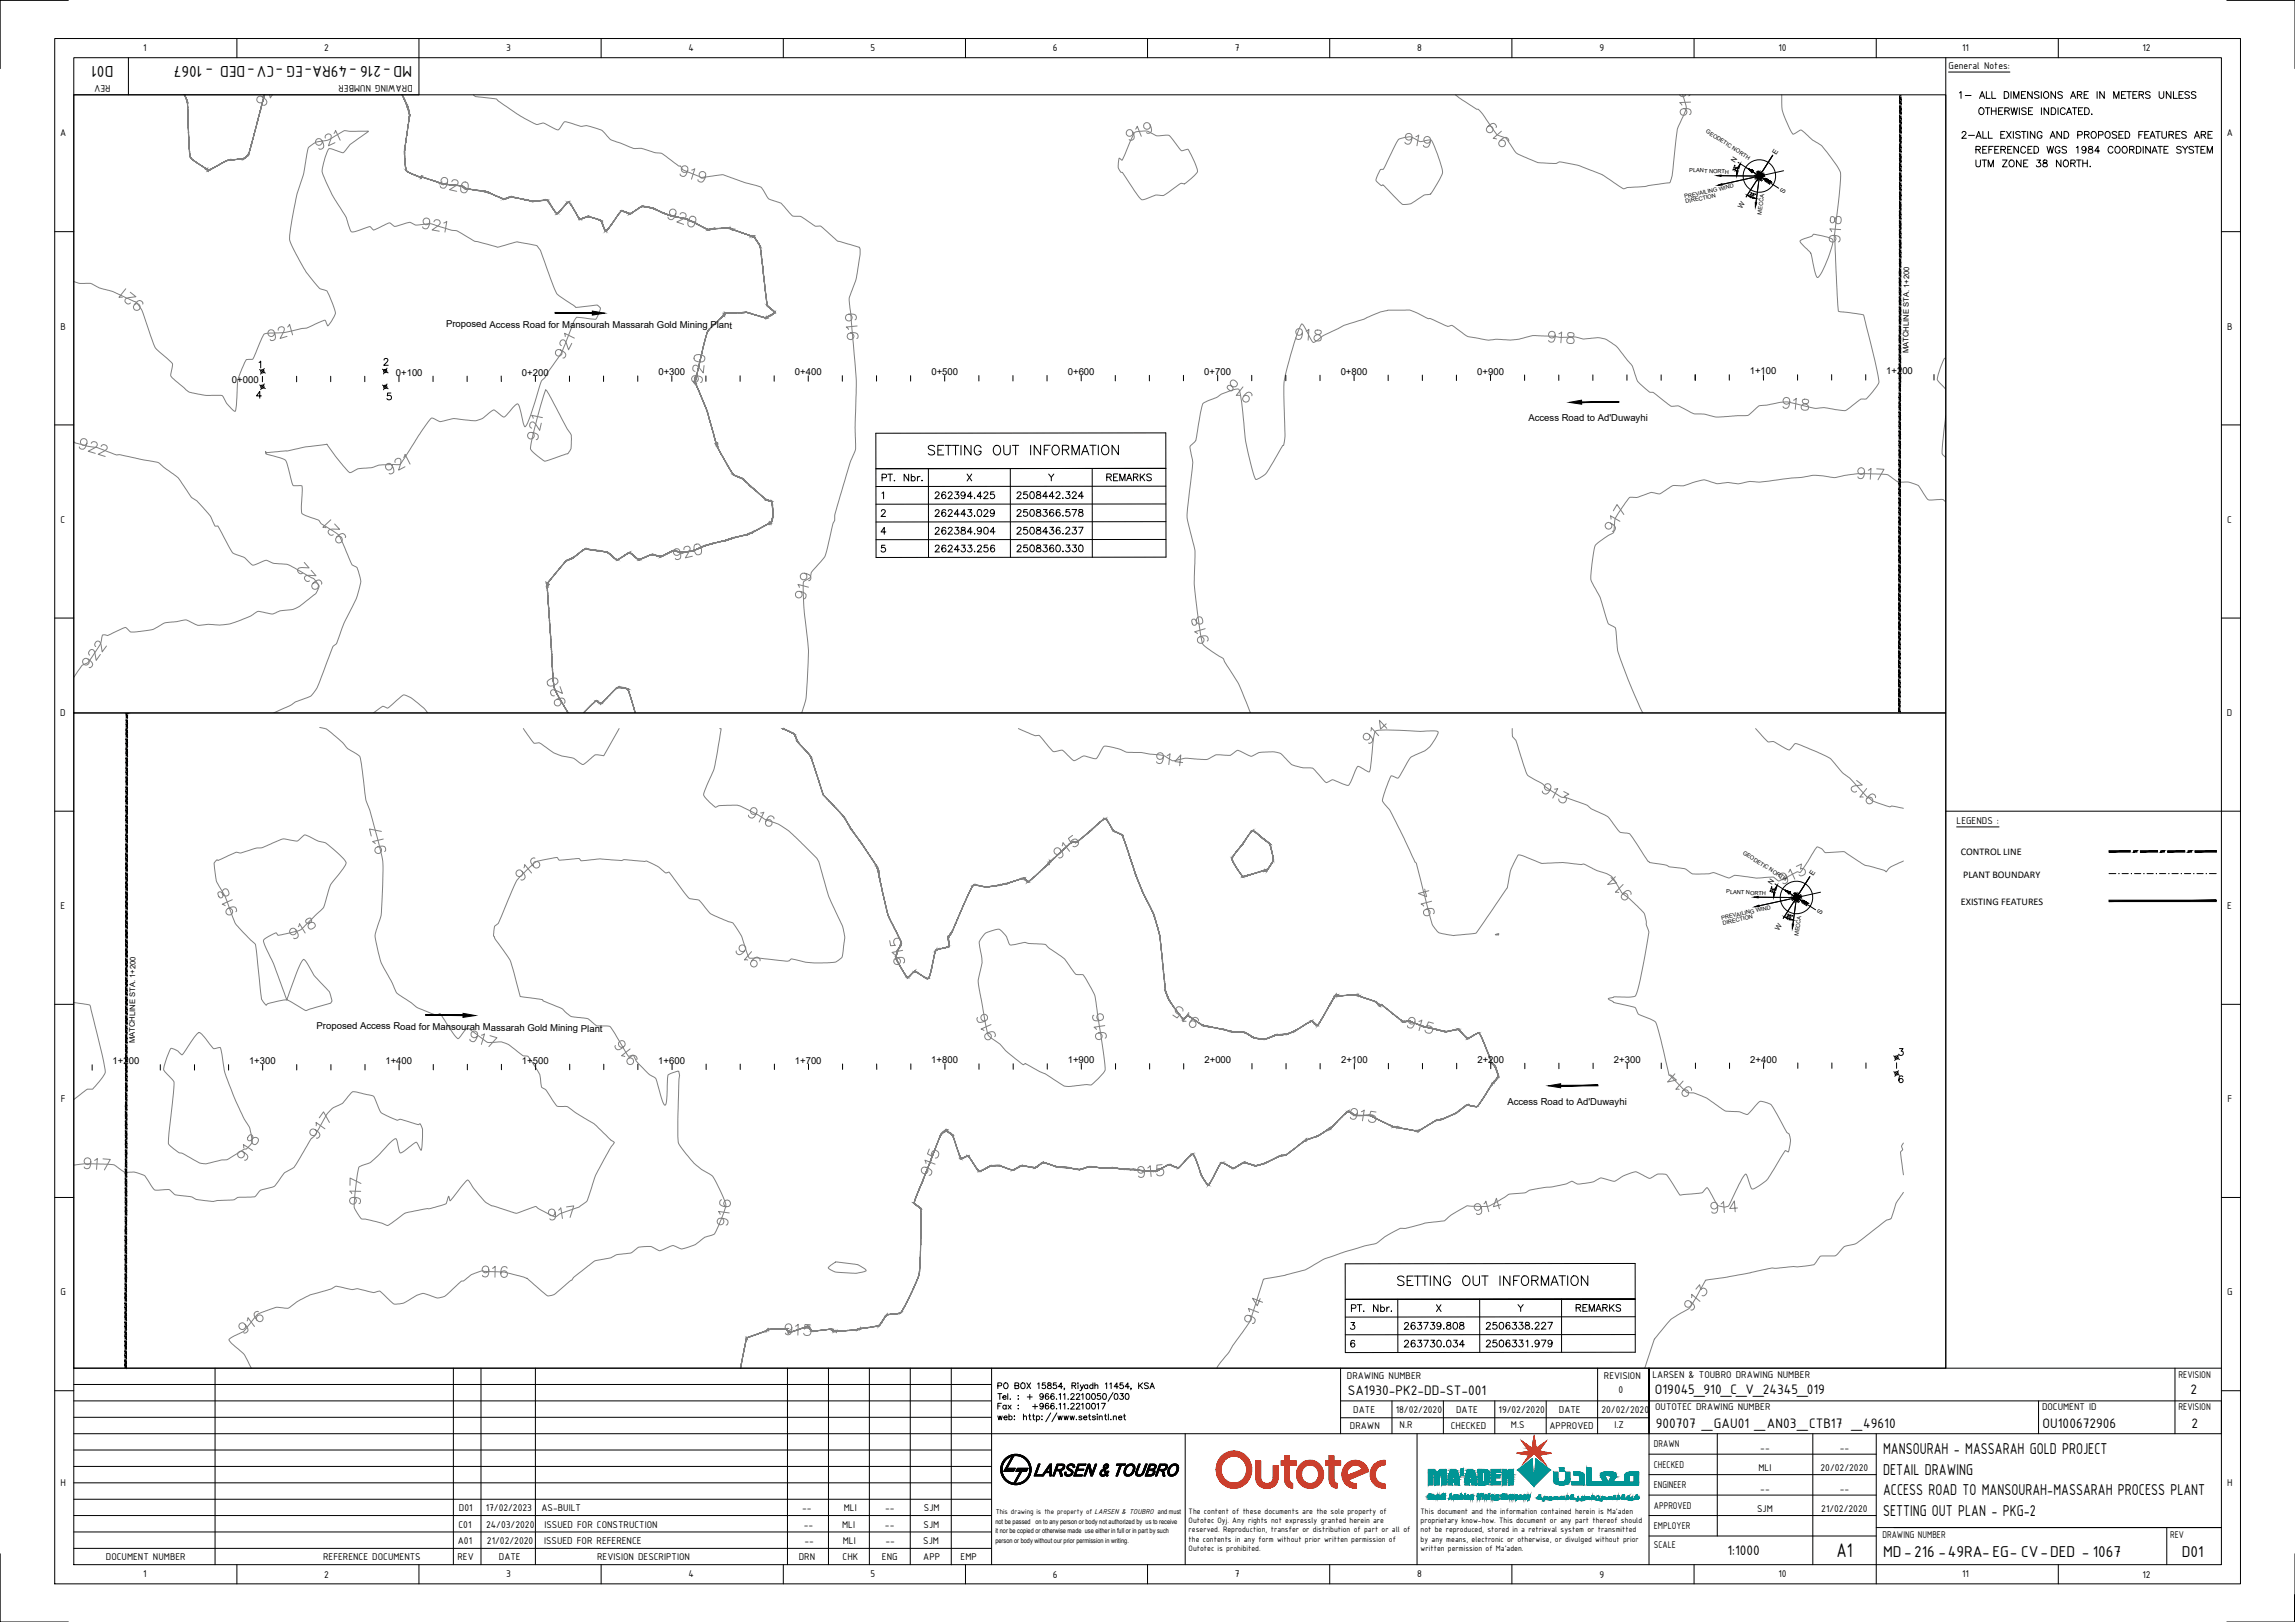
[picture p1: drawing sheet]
<svg xmlns="http://www.w3.org/2000/svg" width="841mm" height="594mm" viewBox="0 0 841 594" stroke-linecap="round" stroke-linejoin="round" font-family="sans-serif">
<defs><g id="words">
<text font-size="11" fill="#808080" x="596.2" y="195.8" transform="rotate(-90 596.2 195.8)">917</text>
<g font-size="10.6" fill="#808080">
<text x="411.7" y="52.6">919</text>
<text x="243.8" y="84.3">920</text>
<text x="28.2" y="168.3">922</text>
<text x="444.1" y="236.7" transform="rotate(-90 444.1 236.7)">918</text>
<text x="208.1" y="259.6" transform="rotate(-90 208.1 259.6)">920</text>
<text x="345.4" y="431.8" transform="rotate(-90 345.4 431.8)">915</text>
</g>
<g font-size="10.1" fill="#808080">
<text x="248.4" y="68.1">919</text>
<text x="142.5" y="314" transform="rotate(-90 142.5 314)">917</text>
</g>
<g font-size="9.7" fill="#808080">
<text x="160.5" y="72">920</text>
<text x="200" y="162.3" transform="rotate(-90 200 162.3)">921</text>
<text x="245.9" y="206">920</text>
<text x="298.4" y="220.5" transform="rotate(-90 298.4 220.5)">919</text>
<text x="526.7" y="336.5" transform="rotate(-90 526.7 336.5)">914</text>
<text x="515.1" y="379.6">915</text>
<text x="171.4" y="384.5">917</text>
<text x="539.4" y="445.9">914</text>
</g>
<g font-size="9.3" fill="#808080">
<text x="332.7" y="354.5" transform="rotate(-90 332.7 354.5)">915</text>
<text x="406.8" y="382.1" transform="rotate(-90 406.8 382.1)">916</text>
<text x="493.9" y="412.4">915</text>
<text x="200" y="448">917</text>
</g>
<g font-size="8.8" fill="#808080">
<text x="514" y="55">919</text>
<text x="154.2" y="86.1">921</text>
<text x="423" y="281.9">914</text>
<text x="268.8" y="449.8" transform="rotate(-90 268.8 449.8)">916</text>
</g>
<text font-size="8.8" x="259.6" y="141.5" transform="rotate(-90 259.6 141.5)">920</text>
<g font-size="8.4" fill="#808080">
<text x="315.7" y="125.6" transform="rotate(-90 315.7 125.6)">919</text>
<text x="473.8" y="126.3">918</text>
<text x="566.6" y="127">918</text>
<text x="652.6" y="151.3">918</text>
<text x="679.8" y="177.1">917</text>
<text x="415.9" y="432.5">915</text>
<text x="626.2" y="445.6">914</text>
</g>
<g font-size="7.9" fill="#808080">
<text x="620.9" y="43.4" transform="rotate(-90 620.9 43.4)">919</text>
<text x="675.9" y="90" transform="rotate(-90 675.9 90)">918</text>
<text x="30" y="429.7">917</text>
<text x="175.7" y="469.2">916</text>
<text x="286.8" y="490.4">915</text>
</g>
<text font-size="7.8" x="673" y="570.3">A1</text>
<text font-size="7.5" fill="#808080" x="133.4" y="442.4" transform="rotate(-90 133.4 442.4)">917</text>
<g font-size="7.1">
<text x="339.4" y="167.9">SETTING OUT INFORMATION</text>
<text x="511.2" y="472">SETTING OUT INFORMATION</text>
</g>
<g font-size="6.2">
<text x="41.6" y="24.1" transform="rotate(180 41.6 24.1)">D01</text>
<text x="151" y="24.1" transform="rotate(180 151 24.1)">MD-216 -49RA-EG -CV-DED - 1067</text>
<text x="723.2" y="57.5">REFERENCED WGS 1984 COORDINATE SYSTEM</text>
<text x="341.8" y="190.5">262443.029</text>
<text x="371.8" y="190.5">2508366.578</text>
<text x="341.8" y="203.6">262433.256</text>
<text x="513.6" y="488.2">263739.808</text>
<text x="543.6" y="488.2">2506338.227</text>
<text x="690.1" y="532.6">MANSOURAH - MASSARAH GOLD PROJECT</text>
<text x="690.1" y="540.1">DETAIL DRAWING</text>
<text x="690.1" y="547.6">ACCESS ROAD TO MANSOURAH-MASSARAH PROCESS PLANT</text>
<text x="690.1" y="555.1">SETTING OUT PLAN - PKG-2</text>
<text x="690.1" y="570.1">MD-216 -49RA-EG- CV-DED - 1067</text>
<text x="799.5" y="570.1">D01</text>
</g>
<g font-size="5.7">
<text x="717.2" y="37.4">1- ALL DIMENSIONS ARE IN METERS UNLESS</text>
<text x="724.3" y="43">OTHERWISE INDICATED.</text>
<text x="717.9" y="51.9">2-ALL EXISTING AND PROPOSED FEATURES ARE</text>
<text x="723.2" y="62.4">UTM ZONE 38 NORTH.</text>
<text x="322.4" y="177.4">PT. Nbr.</text>
<text x="404.6" y="177.4">REMARKS</text>
<text x="341.8" y="183.8">262394.425</text>
<text x="371.8" y="183.8">2508442.324</text>
<text x="341.8" y="196.8">262384.904</text>
<text x="371.8" y="196.8">2508436.237</text>
<text x="371.8" y="203.2">2508360.330</text>
<text x="494.2" y="481.5">PT. Nbr.</text>
<text x="576.8" y="481.5">REMARKS</text>
<text x="513.6" y="494.6">263730.034</text>
<text x="543.6" y="494.6">2506331.979</text>
</g>
<g font-size="5.4">
<text x="493.9" y="511.1">SA1930-PK2-DD-ST-001</text>
<text x="606.5" y="510.6">O19045_910_C_V_24345_019</text>
<text x="802.7" y="510.6">2</text>
<text x="606.8" y="523.1">900707 _GAU01 _AN03_CTB17 _49610</text>
<text x="748.5" y="523.1">OU100672906</text>
<text x="803" y="523.1">2</text>
<text x="633" y="569.7">1:1000</text>
</g>
<g font-size="3.9">
<text x="52.5" y="18.8">1</text>
<text x="118.8" y="18.9">2</text>
<text x="185.5" y="18.7">3</text>
<text x="252.3" y="18.8">4</text>
<text x="319" y="18.7">5</text>
<text x="385.9" y="18.8">6</text>
<text x="452.6" y="18.8">7</text>
<text x="519.3" y="18.8">8</text>
<text x="586.1" y="18.7">9</text>
<text x="651.7" y="18.8">10</text>
<text x="719.1" y="18.8">11</text>
<text x="785.1" y="18.9">12</text>
<text x="714.1" y="25.4">General Notes:</text>
<text x="40.5" y="31" transform="rotate(180 40.5 31)">REV</text>
<text x="151.2" y="31" transform="rotate(180 151.2 31)">DRAWING NUMBER</text>
<text x="22" y="50">A</text>
<text x="816" y="50">A</text>
<text x="22.2" y="120.7">B</text>
<text x="816.2" y="120.7">B</text>
<text x="22.2" y="191.4">C</text>
<text x="816.2" y="191.4">C</text>
<text x="22.1" y="262.2">D</text>
<text x="816.1" y="262.2">D</text>
<text x="717" y="301.9">LEGENDS :</text>
<text x="22.2" y="333">E</text>
<text x="816.2" y="333">E</text>
<text x="22.3" y="403.7">F</text>
<text x="816.3" y="403.7">F</text>
<text x="22.2" y="474.4">G</text>
<text x="816.2" y="474.4">G</text>
<text x="493.6" y="505.2">DRAWING NUMBER</text>
<text x="587.8" y="505.2">REVISION</text>
<text x="605.6" y="504.6">LARSEN &amp; TOUBRO DRAWING NUMBER</text>
<text x="798.3" y="504.6">REVISION</text>
<text x="593.1" y="510.1">0</text>
<text x="495.9" y="517.5">DATE</text>
<text x="511.5" y="517.5">18/02/2020</text>
<text x="533.6" y="517.5">DATE</text>
<text x="549.2" y="517.5">19/02/2020</text>
<text x="571.3" y="517.5">DATE</text>
<text x="586.9" y="517.5">20/02/2020</text>
<text x="606.5" y="516.6">OUTOTEC DRAWING NUMBER</text>
<text x="748.3" y="516.6">DOCUMENT ID</text>
<text x="798.3" y="516.6">REVISION</text>
<text x="494.7" y="523.3">DRAWN</text>
<text x="512.9" y="523">N.R</text>
<text x="531.7" y="523.3">CHECKED</text>
<text x="553.7" y="523">M.S</text>
<text x="567.8" y="523.3">APPROVED</text>
<text x="591.6" y="523">I.Z</text>
<text x="606.1" y="530.1">DRAWN</text>
<text x="645.1" y="531.3">--</text>
<text x="674.2" y="531.3">--</text>
<text x="606.1" y="537.6">CHECKED</text>
<text x="644.4" y="538.8">MLI</text>
<text x="667.2" y="538.8">20/02/2020</text>
<text x="22.2" y="544.2">H</text>
<text x="606.1" y="545.1">ENGINEER</text>
<text x="816.2" y="544.2">H</text>
<text x="645.1" y="546.4">--</text>
<text x="674.2" y="546.4">--</text>
<text x="168.2" y="553.5">D01</text>
<text x="178" y="553.5">17/02/2023</text>
<text x="198.4" y="553.5">AS-BUILT</text>
<text x="293.9" y="553.5">--</text>
<text x="309.2" y="553.5">MLI</text>
<text x="324.3" y="553.5">--</text>
<text x="338.6" y="553.5">SJM</text>
<text x="606.1" y="552.6">APPROVED</text>
<text x="643.9" y="553.9">SJM</text>
<text x="667.4" y="553.9">21/02/2020</text>
<text x="168" y="559.6">C01</text>
<text x="178.1" y="559.6">24/03/2020</text>
<text x="199.5" y="559.6">ISSUED FOR CONSTRUCTION</text>
<text x="294.5" y="559.6">--</text>
<text x="308.6" y="559.6">MLI</text>
<text x="324.3" y="559.6">--</text>
<text x="338.4" y="559.6">SJM</text>
<text x="606.1" y="560.1">EMPLOYER</text>
<text x="689.8" y="563.2">DRAWING NUMBER</text>
<text x="795.3" y="563.2">REV</text>
<text x="167.8" y="565.6">A01</text>
<text x="178.5" y="565.6">21/02/2020</text>
<text x="199.4" y="565.6">ISSUED FOR REFERENCE</text>
<text x="294.8" y="565.6">--</text>
<text x="308.8" y="565.6">MLI</text>
<text x="324.5" y="565.6">--</text>
<text x="338.4" y="565.6">SJM</text>
<text x="606.1" y="567">SCALE</text>
<text x="38.8" y="571.3">DOCUMENT NUMBER</text>
<text x="118.4" y="571.3">REFERENCE DOCUMENTS</text>
<text x="167.7" y="571.3">REV</text>
<text x="182.8" y="571.3">DATE</text>
<text x="218.8" y="571.3">REVISION DESCRIPTION</text>
<text x="292.7" y="571.3">DRN</text>
<text x="308.8" y="571.3">CHK</text>
<text x="323.2" y="571.3">ENG</text>
<text x="338.4" y="571.3">APP</text>
<text x="352" y="571.3">EMP</text>
<text x="52.5" y="577.7">1</text>
<text x="118.8" y="577.8">2</text>
<text x="185.5" y="577.7">3</text>
<text x="252.3" y="577.7">4</text>
<text x="319" y="577.7">5</text>
<text x="385.9" y="577.8">6</text>
<text x="452.6" y="577.7">7</text>
<text x="519.3" y="577.7">8</text>
<text x="586.1" y="577.9">9</text>
<text x="651.7" y="577.7">10</text>
<text x="719.1" y="577.7">11</text>
<text x="785.1" y="577.8">12</text>
</g>
<g font-size="3.7">
<text x="718.6" y="313.3">CONTROL LINE</text>
<text x="719.4" y="321.4">PLANT BOUNDARY</text>
<text x="718.6" y="331.4">EXISTING FEATURES</text>
</g>
<g font-size="3.5">
<text x="163.5" y="119.9">Proposed Access Road for Mansourah Massarah Gold Mining Plant</text>
<text x="145.1" y="137.7">0+100</text>
<text x="191.3" y="137.6">0+200</text>
<text x="241.3" y="137.5">0+300</text>
<text x="291.3" y="137.5">0+400</text>
<text x="341.3" y="137.4">0+500</text>
<text x="391.3" y="137.3">0+600</text>
<text x="441.3" y="137.3">0+700</text>
<text x="491.3" y="137.3">0+800</text>
<text x="541.3" y="137.2">0+900</text>
<text x="641.2" y="137.1">1+100</text>
<text x="691.2" y="137">1+200</text>
<text x="85" y="140.1">0+000</text>
<text x="560.1" y="154.4">Access Road to Ad'Duwayhi</text>
<text x="116" y="376.7" transform="rotate(1 116 376.7)">Proposed Access Road for Mansourah Massarah Gold Mining Plant</text>
<text x="41.3" y="389.8">1+200</text>
<text x="91.3" y="389.7">1+300</text>
<text x="141.3" y="389.7">1+400</text>
<text x="191.2" y="389.7">1+500</text>
<text x="241.2" y="389.6">1+600</text>
<text x="291.3" y="389.5">1+700</text>
<text x="341.3" y="389.5">1+800</text>
<text x="391.3" y="389.4">1+900</text>
<text x="441.4" y="389.4">2+000</text>
<text x="491.4" y="389.3">2+100</text>
<text x="541.4" y="389.3">2+200</text>
<text x="591.4" y="389.2">2+300</text>
<text x="641.4" y="389.2">2+400</text>
<text x="552.4" y="404.7">Access Road to Ad'Duwayhi</text>
</g>
<g font-size="3.1">
<text x="435.6" y="554.6">The content of these documents are the sole property of</text>
<text x="435.6" y="557.9">Outotec Oyj. Any rights not expressly granted herein are</text>
<text x="520.6" y="554.6">This document and the information contained herein is Ma'aden</text>
<text x="520.6" y="557.9">proprietary know-how. This document or any part thereof should</text>
<text x="435.6" y="561.3">reserved. Reproduction, transfer or distribution of part or all of</text>
<text x="520.6" y="561.3">not be reproduced, stored in a retrieval system or transmitted</text>
<text x="435.6" y="564.6">the contents in any form without prior written permission of</text>
<text x="435.6" y="567.9">Outotec is prohibited.</text>
<text x="520.6" y="564.6">by any means, electronic or otherwise, or divulged without prior</text>
<text x="520.6" y="567.9">written permission of Ma'aden.</text>
</g>
<g font-size="2.8">
<text x="699.4" y="129.4" transform="rotate(-89 699.4 129.4)">MATCHLINE STA. 1+200</text>
<text x="49.4" y="382.1" transform="rotate(-90 49.4 382.1)">MATCHLINE STA. 1+200</text>
<text x="364.9" y="554.4">This drawing is the property of LARSEN &amp; TOUBRO and must</text>
</g>
<g font-size="2.6">
<text x="635.8" y="59.7" transform="rotate(-57 635.8 59.7)">N</text>
<text x="650.9" y="56.7" transform="rotate(-58 650.9 56.7)">E</text>
<text x="653.7" y="71" transform="rotate(-58 653.7 71)">S</text>
<text x="638.3" y="76.6" transform="rotate(-59 638.3 76.6)">W</text>
<text x="649.3" y="324" transform="rotate(-57 649.3 324)">N</text>
<text x="664.4" y="320.9" transform="rotate(-57 664.4 320.9)">E</text>
<text x="667.2" y="335.2" transform="rotate(-57 667.2 335.2)">S</text>
<text x="651.8" y="340.9" transform="rotate(-58 651.8 340.9)">W</text>
</g>
<g font-size="2.5">
<text x="364.8" y="558">not be passed on to any person or body not authorized by us to receive</text>
<text x="364.8" y="561.7">it nor be copied or otherwise made use either in full or in part by such</text>
<text x="364.8" y="565.2">person or body without our prior permission in writing.</text>
</g>
<g font-size="2.1">
<text x="625" y="48.4" transform="rotate(33 625 48.4)">GEODETIC NORTH</text>
<text x="619.1" y="63" transform="rotate(2 619.1 63)">PLANT NORTH</text>
<text x="617.4" y="72.7" transform="rotate(-12 617.4 72.7)">PREVAILING WIND</text>
<text x="617.8" y="74.5" transform="rotate(-12 617.8 74.5)">DIRECTION</text>
<text x="645.6" y="78.6" transform="rotate(-82 645.6 78.6)">MECCA</text>
<text x="638.5" y="312.7" transform="rotate(33 638.5 312.7)">GEODETIC NORTH</text>
<text x="632.6" y="327.3" transform="rotate(3 632.6 327.3)">PLANT NORTH</text>
<text x="631" y="336.9" transform="rotate(-12 631 336.9)">PREVAILING WIND</text>
<text x="631.4" y="338.8" transform="rotate(-12 631.4 338.8)">DIRECTION</text>
<text x="659.1" y="342.9" transform="rotate(-82 659.1 342.9)">MECCA</text>
</g>
</g></defs>
<!-- layer: CTR -->
<g fill="none" stroke="#808080" stroke-width=".37">
<path d="M173.5 34.8l.7 .6 7.7 .9 .5 .6 7.2 4.9 5.1 2.9a4.3 4.3 0 0 0 4.5 .4l4.4 2.2a1.14 1.14 0 0 0 1.8-.7l.5-.7a1.6 1.6 0 0 1 2.6-1l2.3 .7a4.8 4.8 0 0 0 4.1 .4l4.2 1.2a9.5 9.5 0 0 1 4.5 3.8l4.5 1.7a9.9 9.9 0 0 0 5.7 1.7 15.3 15.3 0 0 1 6.3 1.5 5.3 5.3 0 0 1 3.5 1.1l4.9 3.7 .8 .1 .7 1.1a9.3 9.3 0 0 0 4.1 1.9l2.8 1.2 8-1 8.1 2.9 3.9 1a4 4 0 0 1 3.5 3l.5 .9a3.3 3.3 0 0 0 2.8 1.8l.9 .3a3.9 3.9 0 0 1 3.1 2.2l1.6 1.8a2.81 2.81 0 0 0 3.4 1.3l1 .2 3.2 2.2a3.8 3.8 0 0 0 3.8 1.2l6.2 5.5 8 2.2 .3 .7v2.2a45.9 45.9 0 0 1-2.9 12.8l-.5 1.3a11.5 11.5 0 0 0-.1 7.1l.4 4.6a180.3 180.3 0 0 1 1.5 29.8l-.3 7.8 .2 5.1a12.5 12.5 0 0 1-1.9 7.2l-5.5 18.6-.2 2.9-.6 1.1-1.6 6.7a14.1 14.1 0 0 1-2.1 6.4l-4.3 4.9a2.51 2.51 0 0 1-2.1 2.9l-.7 .5-.2 1.8a167 167 0 0 0 1.9 22.7l-.5 13.8a23.4 23.4 0 0 1-1.9 9.7M533.4 34.8l7.9 5.2a1.16 1.16 0 0 1 1.3 1l4.1 5.7a5.2 5.2 0 0 0 2.7 3l1.3 .5a2.58 2.58 0 0 1 2.2 1.8l1.4 2.2a5.7 5.7 0 0 0 4.2 3.3l3.8 1.5a6 6 0 0 0 3.6 .7l4.4 .2 .9-.5a2.12 2.12 0 0 1 2.1 .2l5.3 1 9.1 3.7a34.6 34.6 0 0 0 7.6 4.8l1-.4 6.7-.4 8.1-1.3a.91 .91 0 0 0 1.2-1.1l.5-1.7 1.1-11a18.7 18.7 0 0 1 1.7-7.9l.6-1.6a9.4 9.4 0 0 0 1.7-4.9l-1.2-4M652.9 34.8a19.3 19.3 0 0 0 2.8 12.1l1.3 2.2 1.9-1a1.31 1.31 0 0 1 2.2 .3 22.1 22.1 0 0 0 6.5 5l5.4 7.2 1.3 2.2a69.4 69.4 0 0 1-1.2 16l-.9 8.5 .2 .6 1.3 26 9.2 1.5 3 11.9a74.3 74.3 0 0 1 2.6 12.9l-.8 1.4-3.2 3.9a2.76 2.76 0 0 1-2.6 .7l-3.6 2.7a3.5 3.5 0 0 1-2.8 1.5l-3.4-.5a11.2 11.2 0 0 0-6.1-.4h-1.3l-6.1-1.5a15.6 15.6 0 0 0-10.3 .2l-1 .2a4.8 4.8 0 0 0-4.9 2.2l-.7 .7a3.6 3.6 0 0 1-3.7 .9l-5.3 .4a16 16 0 0 1-8.4-.9 8.7 8.7 0 0 1-6.7-1.7l-1-.6a6 6 0 0 0-4.2-.6l-6.6-5.1-1.4-.2-3.6-3.1-.7-.7-1.1-3.1a9.1 9.1 0 0 0-3-5.1 19.5 19.5 0 0 0-5.3-5.8 9.8 9.8 0 0 0-8.6-1.7 10.1 10.1 0 0 1-4.9-.6l-5.4 .2-2.6-.4-5.6-.2a28 28 0 0 0-7.9 1.3l-2.4 .3-5.2-.3a10.9 10.9 0 0 1-6.7-.5l-.9-.1a6.9 6.9 0 0 1-5.3-2.3l-2.1-1.6a1.31 1.31 0 0 0-1.7-.5l-.3 .1a1.47 1.47 0 0 1-1.7-.3l-5.4-2.5-.6 .1-6.8-3.1h-8l-2.7 .6-6 2.7-2.6 .8a63 63 0 0 0-12.3 5.2l-3.6 2.5-.7-.6-1.1-2.1a8.1 8.1 0 0 0-2.6-4 104.7 104.7 0 0 0-6.5 21.6l.4 18.6-.3 3.1-.2 1.1-.4 .1-3.8 6.7a10 10 0 0 1-3.2 4.3l-2.8 1.4a78.7 78.7 0 0 1-3.8-14.5l-.6-6.1a67.4 67.4 0 0 0-1.7-12.4 11.4 11.4 0 0 0-6.2 1.6l-.9 .5a9.5 9.5 0 0 1-4.5 2.2l-1.3 .6-.6 .9-2.3 12.8-.6 .8a2.57 2.57 0 0 0-1.3 3.6l.2 1.2a13.6 13.6 0 0 1 0 7.7l-1 7.8a20.2 20.2 0 0 0-.2 9.2l1.8 7.1a19.9 19.9 0 0 1 .6 8.8l-.1 2.5a124.4 124.4 0 0 0 2.8 25 5.9 5.9 0 0 0 3.1 3.4l3.3 2.1a2.24 2.24 0 0 1 1.9 2l.5 .8a51.6 51.6 0 0 1 7.8 15.1l1.1 2.8M415.8 48.5a7.2 7.2 0 0 1 7.5 1l.6 .3 2.5-.2a2.41 2.41 0 0 1 3.2 1.3l2.5 3.3a1.73 1.73 0 0 0 2.7 .6l.5-.1 .3 .3 1.6 3.3a10.5 10.5 0 0 1 1.6 4.7 15.5 15.5 0 0 1-5 4.3l-.5-.1a1.26 1.26 0 0 0-1.6 .7l-3 2.2a4.2 4.2 0 0 1-3 1.5 6 6 0 0 0-5 1l-1.9 .6a3.7 3.7 0 0 1-2.5-2.5l-5.2-7.6a3.2 3.2 0 0 1-1.2-4l.2-1.2 1.1 .8zM512.5 51.1a6 6 0 0 1 6.7 .2l.3 .1a2.98 2.98 0 0 0 3.3 0 1.49 1.49 0 0 1 2.3 1l1.7 4.1a23 23 0 0 1 1.8 6.9l-3.4 6.3a1.97 1.97 0 0 1-2.2 1.6l-1.3 .2a18.4 18.4 0 0 1-5.5 3.3l-.9 .1a2.26 2.26 0 0 1-2.7-1.2l-5.5-5.7-.3-.3-.6 .3-1.2-1.1a1.44 1.44 0 0 1-.4-2.3l1.3-2.5 .9-.1a9.1 9.1 0 0 0 2.1-3.9zM659.7 88.2l4.1-1.6 .8-.8 2.7 .5a8.4 8.4 0 0 1 4.4 1.6 34.5 34.5 0 0 1-5.5 13.8 4.3 4.3 0 0 1-1.4-3.4l-.2-1a9.4 9.4 0 0 0-1.7-5.4l-1.2-1.1a4.6 4.6 0 0 1-2-2.6zM27.1 103.1a13.6 13.6 0 0 0 6.3 .8l.4 .1a19.4 19.4 0 0 0 7.5 2.8l7.7 3.5a2.88 2.88 0 0 1 2.2 2.1l1.1 1.9 3.7 10.8a9.3 9.3 0 0 0 4.4 5.4 6.4 6.4 0 0 1 2.8 3.1l-.4 2.6a1.91 1.91 0 0 0 .9 2.7l5.2 4.5 1.5 .5a33.4 33.4 0 0 0 11 1l.5 .6a10.5 10.5 0 0 0 4.3 5.1l.4-1.9 .3-5.5a20.9 20.9 0 0 1 3.2-11.1l.3-.4 1.2-.1a1.12 1.12 0 0 0 1.5-.9l2.9-6.9a2.15 2.15 0 0 1 2.6-1.8l5.9-.2 6.4-1.5a6.6 6.6 0 0 0 4.5-1.5l3.4-1.5a1.9 1.9 0 0 1 1.2 1.8l.1 .3 .2-.2 1.6-2.3a3.3 3.3 0 0 0 .4-4.4l-1.2-3.1a4 4 0 0 0-1.7-3l-1.6-.5a2.97 2.97 0 0 1-2-1.8 51.6 51.6 0 0 1-9.7-16.3 86 86 0 0 1 5.3-24.6l1-6.6a5 5 0 0 1 3.5-4.6h.4a12.5 12.5 0 0 0 7.8-2.9 3.5 3.5 0 0 1 3.9-1h7l-3.8 2.7a20.2 20.2 0 0 0-5.4 5.1l-2.5-.7a2.88 2.88 0 0 0-3-.4l-1.5 4.1a6.9 6.9 0 0 0-.3 5.5 79 79 0 0 0 8.4 15.4l1.4 4.4 .5 .7 1.8-.2 4.7-1.7h.3l.7 .7a.95 .95 0 0 0 1.7 .1l4.1-2a2.29 2.29 0 0 1 2.4 1.1h.7l3-1a3.9 3.9 0 0 1 4.2 .5h.5a12 12 0 0 1 5.9-.2l3.2 1a13.2 13.2 0 0 0 5.4 1.3l6.5 3.9 8.4 2.2 7.1-2 7.3 1.4 1.4 1.7 4.7 13.1a6.7 6.7 0 0 0 4.1 4.9l4.1 2.9 7.9-.8a1.64 1.64 0 0 1 .7 2.7l-.8 1.8a1.07 1.07 0 0 1-1.7 .6l-5.1-.6a1.52 1.52 0 0 0-1.6 1.1l-2 5.4a48 48 0 0 1-8.3 14.5l-.4 1.1-1.3 1.1-1.9 6.1a44.1 44.1 0 0 1-4 10.7l-.4-.3-.4-1.2-1.3-5.5a1.33 1.33 0 0 0-.9-1.4l-4.8 4.9-3.6-2.6-1.7 .9a8.5 8.5 0 0 1-8.9 2.7l-1.5-.2a9.2 9.2 0 0 0-6.5 .6 3.6 3.6 0 0 1-3.6-.9l-.5-.2a9.9 9.9 0 0 0-3.4 4.1l-8.2 12.7-.4 .3h-3.5a15.3 15.3 0 0 0-7.1 1.1 10.9 10.9 0 0 0-6 1.1 1.5 1.5 0 0 1-2.6-.2l-4.2-5-3.2-4.5-7.8 1-6.9 1.5-7.6 .6-.2-.4 .2 .9 4.1 1.1a3.7 3.7 0 0 1 3.7 2.7l.9 3.5a7.2 7.2 0 0 0 1.4 4.3h1.3a1.25 1.25 0 0 1 1.8 .5l-.2 8.6a1.63 1.63 0 0 0 1.5 1.9l4.6 1.5 .9 1a2.67 2.67 0 0 0 1.9 1.4l2.6 1.7a6.3 6.3 0 0 1 3.5 4.3l1.8 4.2a8.3 8.3 0 0 0 2 4l1.1 .6a5.3 5.3 0 0 1 1.5 3.5l.3 2.1a34.9 34.9 0 0 1-5 12.8l-1.3 2.7-2.5 6.8-1.4 1.2-.2 .6-5.3 13.8a7.8 7.8 0 0 1-6.3 5.3l-2.6 1.1a15.6 15.6 0 0 1-5.3 2.7l-2 .9M713 131.2h-.2a19.2 19.2 0 0 0-2.8 8l3 3.3M199.9 142.8l1.3 1.7 2.8 5.2a51.8 51.8 0 0 0 5.3 9.6l.1 .5a9.3 9.3 0 0 1-.6 5.4 1.16 1.16 0 0 1-1.2 1.1l-7.8 2.6a15.5 15.5 0 0 1-5.4-4.6l.6-3.8 2-8.1zM713 152.2l-1.3 13 .2 1.3 1.1 1M27.1 161.8l.5 .4 4.3 1.2 3.5 .4 7.3 2.8h1.3l11.3 2.3a6.9 6.9 0 0 1 5.3 2.6 17.2 17.2 0 0 1 6.9 6.7l.9 1.4a7.3 7.3 0 0 0 3.7 3.8l1 1a17.8 17.8 0 0 1 4.9 6.7l.8 1.6h1.1l4.3 8.1a5 5 0 0 0 4.2 3l1.2 .5 1.9 1.8a1.58 1.58 0 0 0 2.4 .5l1.9-.8a2.82 2.82 0 0 1 3.7 .2l3 .5a10 10 0 0 1 6.7 2.3l5.8 3.1 1.4 1.8a1.72 1.72 0 0 1 0 2.5l-.9 1.4-2.9 2.3a11.8 11.8 0 0 1-9.4 3.8h-.5a5.9 5.9 0 0 1-5.3 .8l-1-.3a3.7 3.7 0 0 0-4.2 1.2l-8 3.1-3.7 .5-4.6-.3a6.6 6.6 0 0 1-6.6-1.2 6.1 6.1 0 0 0-4.6 .2h-.5a9.5 9.5 0 0 0-7.1 2.3 17.6 17.6 0 0 1-9.5 1.3l-1-1a1.11 1.11 0 0 0-1.8-.1l-5.3 2.6-1-.3a.82 .82 0 0 0-1.1 .6 9 9 0 0 1-2.5 5.8l-1 1.4a5.3 5.3 0 0 1-3.7 3.3l-3.1 4.4M713 183.9l-.2-.3a1.73 1.73 0 0 0-2.2-.6l-2.2 .1a2.41 2.41 0 0 1-3.1-1.8l-.7-1.1a5.8 5.8 0 0 0-5.2-3.6l-.3-.1a5.9 5.9 0 0 1-4.8-.8l-.8-.6a6.1 6.1 0 0 0-5.2-1.5l-7.6-.1-5.2 .8a13.5 13.5 0 0 1-8 0l-.6-.1a25.6 25.6 0 0 0-7.6 .7l-15.5 1.6a14.3 14.3 0 0 0-6.9 .7l-1.2-.1a19.1 19.1 0 0 0-6.7 0 13 13 0 0 0-5.4-1.2l-3.3 .9a10.4 10.4 0 0 1-7.1 1l-3.7 2.3a3.4 3.4 0 0 1-3.8 .3h-.8l-2.6 1a9.1 9.1 0 0 1-5.2 .8l-3.5 4.9a8.5 8.5 0 0 0-2.1 6.6 2.26 2.26 0 0 1-2 2.4l-2.4 1.6a5.3 5.3 0 0 0-3.2 5.3l-.9 7a6.9 6.9 0 0 0 1.8 5.8l1.6 3 2.4 8a4.2 4.2 0 0 0 3 3l.3 1a31.6 31.6 0 0 0 2.6 13.1l3.4 8.5 3.9 8.7"/>
<path d="M117.2 266.5a6.9 6.9 0 0 1 5.1 2.7 21.3 21.3 0 0 1 5 4.9l2.7 1.6a3.1 3.1 0 0 1 2.2 3l2.1 14.9a119.9 119.9 0 0 1 6 22.6l-.3 13.8a26.7 26.7 0 0 1-2.3 11.3 6.8 6.8 0 0 0 .3 4.8 25.7 25.7 0 0 0 4.6 11.9l1.2 2.3a7.1 7.1 0 0 0 4.5 5.4l4.6 3.3 5.8 2.4a1.21 1.21 0 0 0 1.7 .2l.9-.4 2.8 4.3a14.2 14.2 0 0 0 3.8 4.9l2.3-2.9a1.18 1.18 0 0 1 1-.9 1.18 1.18 0 0 1 1.2 .6l3.6 2.6a5.4 5.4 0 0 0 4 2 8.3 8.3 0 0 1 5.4 .4l1 .4 3.9 3a4.3 4.3 0 0 0 3.1 1.3l2.5 3.6a11.5 11.5 0 0 1 2.5 7.5l1.6 1.1 3.4 5.1a2.22 2.22 0 0 0 2.7 1.1l.8-.1a7.6 7.6 0 0 1 4 2.3l5.1 3.1a12.6 12.6 0 0 1 4.5 3.6l3.3 3.4 1.3 .8-2.2 3.5a52.1 52.1 0 0 0-6.9 15.6l-.5 1.5a5.6 5.6 0 0 1-2.7 2.6l-.9 .6-6.7 2.4-1 .7a1.23 1.23 0 0 1-1.8 0l-5.2-2.7-.8-.7-7.4 2.5-9.1-2.9a10.1 10.1 0 0 1-4.5-4.1l-1.9-2.3-1.6-2.4-.6-.5-6 7.3-.4 .3-.5-1.6-.5 1.4a1.8 1.8 0 0 1-2 1.9l-4.5 1.2-2.1 .2-7 1.4-5.5 4.2a2.1 2.1 0 0 1-2.6-.4l-6.3-1.6a1.84 1.84 0 0 1-2.3-1.1l-1.1-1.7a4.3 4.3 0 0 1-.6-4.1l.6-5.5a17.7 17.7 0 0 1 1.3-6.8l.6-.3a14 14 0 0 0 7.8-5.6l1.2-1.2a7.7 7.7 0 0 1 3.7-3.1l1.2 4.4 .4 .8 1.6-.8 3.2-2.6a.92 .92 0 0 1 1.1-.5 .92 .92 0 0 1 .7 1l1 1.9 .2-.7a19.8 19.8 0 0 0 0-7.9l-.5-1.1-.9 .3-6.4-2-1.1 .4-4-1.7a4.3 4.3 0 0 1-3.2-3.8l-.5-1.2a2.48 2.48 0 0 0-1.5-2.3l-5.5-1.3a2.07 2.07 0 0 0-3 1.2l-.7 .9a9.4 9.4 0 0 1-5.3 3.8l-.2 .2a14.9 14.9 0 0 0-3.9 5.5l-2.4 4.3-1.3 1-4 6.9a9.4 9.4 0 0 1-3.2 4.3 7.4 7.4 0 0 0-4.7 4.3 4.2 4.2 0 0 1-4 2.8l-1 .3a5.5 5.5 0 0 0-3.8 2.8l-4 .2a3.6 3.6 0 0 0-3.5 .9l-6.6 .4a6.1 6.1 0 0 1-4 0l-1.2-.2a6 6 0 0 1-3.8-1.2l-3.4-.4a5.1 5.1 0 0 1-4.8-2.2h-3.1a2.5 2.5 0 0 1-3.1-.8l-1.9-3.1a5.3 5.3 0 0 0-4.3-2.5l-.8-.1a5.3 5.3 0 0 1-5-1.2 7 7 0 0 0-5.9-1.7l-7.3-.1-3.6 .4M136.8 261.1l2.8-2a1.69 1.69 0 0 1 2.2 .2l.9-.4 4.1-3.6a2.1 2.1 0 0 1 3.1-.1l1.3 .8a23 23 0 0 1 5.5 5.1M191.8 266.8l3.1 4.4a1.72 1.72 0 0 0 2.4 .8l1.7 1a19.3 19.3 0 0 0 11.3 4.8l1.7 1.3a1.58 1.58 0 0 0 2.4 .4l1.7-1.4a3.9 3.9 0 0 1 5-1.3l5.8-10M263.8 266.8l.5 .1-2.1 12.1a37.6 37.6 0 0 1-3.6 9.6l-.6 1.6a2.73 2.73 0 0 0 1.5 3.1l2.6 2.4 1.4-.6 6.7-.2 1.2 .3 6.9 3.6a19.7 19.7 0 0 0 7 3.1l3.8 2.5 4.3 4 5.9 5.9 1.1 2.5a86.8 86.8 0 0 0 8.2 22l.5 1.6a20.8 20.8 0 0 1-.3 8.9 3.8 3.8 0 0 1-2.5 3.1l-8 .3-3-.3-5.1-1.2-1 .7-.9 .2-11-1.3-1.6 .2a1.31 1.31 0 0 1-1.8-1.5l-1-3a18.8 18.8 0 0 0-4.7-8.6l-6.2-2.4a8.9 8.9 0 0 1-4.3-4.1 3 3 0 0 0-2.5-1.9l-2.7-.5-7.3-9.6-1.3 .3-.7-.5a16.1 16.1 0 0 0-6.6-3.8l-7.7-.6-1.3 .4-7.7-.6-7 .7-.7-.9-7.3 .7-.7-1.1-7.1 1.4-.7 .3a37.8 37.8 0 0 0-6.9 6.6l-7 16a2.39 2.39 0 0 0-1.5 2.9l-.2 1.6 .5 1 3.8 5.1a14.3 14.3 0 0 1 3.3 7.5l2.2 8.6 8.1 1.1 .3 .5 7 2.9 1.2 1.2a5.8 5.8 0 0 0 4.9 2l1.2 .1a4.6 4.6 0 0 1 4.2 2 2.64 2.64 0 0 0 2.9 1h1a2.75 2.75 0 0 1 3.4 2l5.5 9.1 1.5-.4a2.06 2.06 0 0 1 1.2 1.9l2.8 3a14.1 14.1 0 0 0 4.5 3.6l2.3 7.9 .6 1.4 .5 .5 .4-.7 .2-1.6 .3-7.6a1.88 1.88 0 0 1 2-2l1.7-.6a.58 .58 0 0 1 .6 .3 .58 .58 0 0 1 0 .6l-.5 17.1 .1 7.2a11 11 0 0 0 3.5 5.8 25.2 25.2 0 0 0 9.1 7.4l3.9 7.8a5 5 0 0 1 .2 5.6l-2.5 6a3.6 3.6 0 0 1-3.5 2.8l-1.3 .5a13.3 13.3 0 0 1-8.4 4l-1.8-.8a2.26 2.26 0 0 0-2.8 .2l-1.9 .9a2.63 2.63 0 0 1-3.3-.6 8.5 8.5 0 0 0-5.8-.2 6.9 6.9 0 0 1-6 2.4 7.7 7.7 0 0 0-4.3 1.4l-3 .6a8.4 8.4 0 0 0-5.7 2.9l-4.7 3.7-.7 1-.9 .5a23.4 23.4 0 0 1-6.4 5l-.5 .1a1.89 1.89 0 0 1-2.4-.9l-6.1-5.4-1.2-.4-7.1-1.9-7.7-.4a5.6 5.6 0 0 0-3.7 1.1l-.8 .3-2.8 2.3-1.1 .2a32.2 32.2 0 0 1-6.4 5.6l-2.3 .4a14.1 14.1 0 0 0-5.6-1.5 13.2 13.2 0 0 0-5.4 2.7 6.7 6.7 0 0 1-5 .8l-4.4-4.1a2.3 2.3 0 0 0-2.6 .1l-4.1-.9a7.6 7.6 0 0 0-4.2-.2 17.2 17.2 0 0 0-6.1-1 24.2 24.2 0 0 1-7.4 2.6l-1.6 .3-3.5 1.8-3.7 2.6a2.9 2.9 0 0 1-3.2 .4 10.7 10.7 0 0 0-6.2 1.2 7.1 7.1 0 0 0-5 3.9l-2.7 3.5-4.2 2-1.3 1a20 20 0 0 0 5.3 5.2l2.9 5.3M373.2 266.8l.3 .2a19.8 19.8 0 0 0 6.3 2.4h.4a.92 .92 0 0 1 1.2 .6l3.6 4.3a1.87 1.87 0 0 0 2.8 .7 1.83 1.83 0 0 1 2.6 .7l2.4 2.4a1.27 1.27 0 0 0 2 0l1.4-.8a2.64 2.64 0 0 1 3 .1l.9 .2a1.51 1.51 0 0 0 2.4-.9l1-1.9a1.81 1.81 0 0 1 2.6-1.4l4.4 1.1a8 8 0 0 0 5.4 1.1h2.3l3.2 .6a11 11 0 0 1 6.8 1.6l.7 .4a2.58 2.58 0 0 0 2.9 .1 17.7 17.7 0 0 1 7.5-.2 6.1 6.1 0 0 0 5.8-1.4l.6-.2 2.8 .1a4.2 4.2 0 0 0 4.5-1.5 1.77 1.77 0 0 1 2.3 .4l1.9 1a2.06 2.06 0 0 0 2.9-.2 9.1 9.1 0 0 1 5.7-.9h1a4.9 4.9 0 0 1 4.4 2.4 8.5 8.5 0 0 0 6.9 3.4h1.4a2.43 2.43 0 0 1 2.9 1.5l2.7 3.1a1.37 1.37 0 0 0 2.4 .2 1.29 1.29 0 0 1 1.9 0l2.8 1.2 2 .4 1.6-3a8.3 8.3 0 0 1 1.9-3.9l3.5 1.9 .6 .1 .4-1.5 1.2-11.3a2.05 2.05 0 0 1 1.2-2.3l3.3-.3 12.8 .6 2.9-.2a3.7 3.7 0 0 1 3.4 .5 11.6 11.6 0 0 1-5 6.9l-2.8 1.2a5.3 5.3 0 0 0-3.9 3.8l-.9 1.5a7 7 0 0 1-2.3 3.4l-.9-.4a1.04 1.04 0 0 0-1.1-.4 1.04 1.04 0 0 0-.8 .8l-2.3 6.6a2.69 2.69 0 0 0 1 3.6l1.5 1.8 5 10.1 4 8.6 .5 .5 5.9 22.5a5.4 5.4 0 0 0 5.3 3.6l2.6 .4 8.1-.9 11.4-16.5 .3-1.3a20.8 20.8 0 0 1 3.9-10.9l1.4 .3 7 2.8 2.4-.1a60.7 60.7 0 0 1 12.4 .5l.7-.1 4.7 2.3 4 1.3 1.4 .8 1.5 2a13.2 13.2 0 0 0 3.5 5.1l5 4.4a7 7 0 0 1 2.8 6l1 3.1-1.9 10.5a48.8 48.8 0 0 1-3.2 12.9l-2.4 .3-5.4-.1-2 .7 2 1.4 6.5 1.5a2.81 2.81 0 0 1 2.3 2.5l6.3 3a120.4 120.4 0 0 1 4.8 18.2l.3 1.4h.3l5.2 5.3a2.83 2.83 0 0 0 2.9 1.2l1.9 .4a31.4 31.4 0 0 1 8.9 5.3l2 1a12.9 12.9 0 0 1 6.5 .9 1.19 1.19 0 0 0 1.9-.5l1.7-1.9a3.4 3.4 0 0 1 2.8-2.1l1.6 .4a3.6 3.6 0 0 1 2.8 2.5l4.9 8.6a3.1 3.1 0 0 1 1.1 3.5l-.7 3.5-1.2-.5-4.9 8a12.9 12.9 0 0 1-7.2 6.1l-.6-.9-1.7-4.6a16.1 16.1 0 0 0-3.7 6.3l-2.7 5.5-1.3 .3-1.8-.3a1.68 1.68 0 0 1-1.5-1.4l-1.4-2.5a4.8 4.8 0 0 0-2-2.9 3.9 3.9 0 0 1-4.2 2.2l-5.6 .5-3.6-5.6a3.6 3.6 0 0 0-4.5-2.1l-1.9 1.1a1.65 1.65 0 0 1-2.4-.1l-2-1a3.5 3.5 0 0 0-4.3-.1l-2.1 .8-2 1.4a2.26 2.26 0 0 1-2.9 .2l-1-.3a3.6 3.6 0 0 0-4.5 .7l-.8 .2a15.2 15.2 0 0 1-6 .6l-.4-.2a1.73 1.73 0 0 0-2.7 .1l-5.6 1.3-6.3 .8a6.4 6.4 0 0 0-3.6 1.3l-6 .6-5.9 3.6a6.7 6.7 0 0 1-5.4 .8l-4.1-.2-6 3.5-2.2 2-7.1 .8-7.1 2h-2l-5.7 3.1a8.7 8.7 0 0 1-6.2 3.1l-8.2 2.3-6 2.1a36.8 36.8 0 0 0-8 4.2l-8.2 2.4-7.9 1.5-3.2 10a19.5 19.5 0 0 1-4.3 9.2l-3.8 5.1-1.3 2.4-3 3.5-1.4 2.3M554.2 266.8v.2a4 4 0 0 0 .6 3.4l.7 .8 2.2 7a13.2 13.2 0 0 0 2.5 6l3 1.8a6.6 6.6 0 0 1 3.1 2.2l.7 .5a16.7 16.7 0 0 0 6 3.4l1.5 .2 7.2 2.7a8.9 8.9 0 0 0 4.8 2.8l1.2 .5a6.3 6.3 0 0 1 3.5 3.4l.8 1.1a3.3 3.3 0 0 0 2.5 2.2l2.7 .4 6.6 10 .7 .5 6.2 1 1 .6 3.8 .4a7.5 7.5 0 0 1 4.7 2.2h2.7a11.1 11.1 0 0 0 5-.5l3.7 1.3a2.44 2.44 0 0 0 2.5 .5l1.8-.8 6.4 .8a11.8 11.8 0 0 0 5.4-.1 2.76 2.76 0 0 1 2.7 .3l.8 .7a1.11 1.11 0 0 0 1.8-.1l5.6-2.9 1.1 .3 5.8-8.9a1.31 1.31 0 0 1 2 .2l.9 1a1.17 1.17 0 0 0 1.6 .4l5.8-.4 7.6 5 7.4 2a.41 .41 0 0 0 .4 .4 .41 .41 0 0 0 .4-.5l1.3-1.3 4.6-2.1M643.4 266.8l2.7 3.1a3.4 3.4 0 0 0 2.1 1.9l1.2-.2a1.89 1.89 0 0 1 2 .8l1.6 1a3.6 3.6 0 0 0 2.9 1.1l1-1.1a1.46 1.46 0 0 1 2.5-.7l6.9 2.9a12.9 12.9 0 0 1 7.3 5.5 13.8 13.8 0 0 0 4.2 3.9l5.9 6.4 2 1.5a25.2 25.2 0 0 0 7.2 2.5l.3-.2 4.3 .9M79.1 315.3l.4-.4 .5 .2 6.7-3a3.8 3.8 0 0 0 3.5-.3l3.7-1.2 2.3-.2 4.9-2.1a5.7 5.7 0 0 1 5.5-.6l1 .2a2.17 2.17 0 0 0 2.9-1.1 1.55 1.55 0 0 1 2.5-.5 15.8 15.8 0 0 0 6.4 2.5l4.5 3.7 2.8 3.1a3.8 3.8 0 0 1-1.5 3.3l-2.5 3.1a14 14 0 0 0-3.2 7.5 8.4 8.4 0 0 1-3.8 5.7l-5.4 5.3-.6 .3-7.8 1.8-.6-.8a2.01 2.01 0 0 0-2 .7l-2.7 1.8-.1 .5 .7 1.9a127.2 127.2 0 0 1 7.9 19.5l2.5-6.8a21.1 21.1 0 0 1 3.7-8l1.3 1.5a26.8 26.8 0 0 0 7.2 9.4l1 1.1 .7 2.4 .2 .9-.6 .8-8.8 2.6-4.7-2.6a4.4 4.4 0 0 0-5-1l-4.6 1.1-.5 .6-1.4-1.9a23.5 23.5 0 0 1-1-7.4l-1.5-12.9-4.9-5a12.2 12.2 0 0 1-4.2-7.2 41.4 41.4 0 0 0-5.2-11l-.7-5.5a1.62 1.62 0 0 1 .5-2zM360.7 342.2a11.1 11.1 0 0 1 5.6-1.8 8.9 8.9 0 0 1 3.6 5.5 6.4 6.4 0 0 0 4.3-.4l1.5-.3 1.4 .4a18.2 18.2 0 0 1 6.3 .6l1.1 1.1a21.9 21.9 0 0 1 6.6 5.3l1.6 2.3a2.85 2.85 0 0 0 2.2 2.1l2 .1 1.7 2.5a16.5 16.5 0 0 1 3.4 10.4l1.7 10.9a54.4 54.4 0 0 1 1.2 11.3l-2.5 2.9-2.2 2.1-.7 .2a10.2 10.2 0 0 0-4.8 .2l-4.1 .3a26.3 26.3 0 0 1-6.9-4.2l-7.8-4-.9 .3-1.7-1.3a37.8 37.8 0 0 1-7.3-6.6l-1.6-1.1a4.3 4.3 0 0 1-2.8-4l-3.1-16.5v-1.6l.3-1.6a13.3 13.3 0 0 0 1-5.9l-.6-3.8a4.5 4.5 0 0 1 1.5-5.4zM548 342.3l1-.3 .2 .2a.78 .78 0 0 1-1.2 .2zM27.1 367.2l5.1 .7a1.59 1.59 0 0 1 1.1 1.8l2.6 10.4a64 64 0 0 1 2.6 12.9l-1.2 2-2.8 3.3a2.32 2.32 0 0 1-2.4 .6l-5 3.8M62.6 384h.2a6.9 6.9 0 0 1 3.9 2.3l2.2-3a17.3 17.3 0 0 1 4-5.1 17.5 17.5 0 0 1 4.8 5.3 1.76 1.76 0 0 0 2.5 .2h.5l.2 .4a66.6 66.6 0 0 0 7.4 23.3l1.4 2.8a11.4 11.4 0 0 1 2.7 7.6l-.3 1a3.8 3.8 0 0 1-2.1 2l-1.1 .4a22.3 22.3 0 0 1-6.3 3.6 20.2 20.2 0 0 0-6.9 1.4l-.4 .1a7.8 7.8 0 0 1-5-1.9l-3.6-2.1h-.6a10.1 10.1 0 0 1-4.4-3.4l2-20.3a3.7 3.7 0 0 0-1.6-4.3 4.9 4.9 0 0 1-2.1-2.9l1.1-4z"/>
<path d="M697.5 418.6l-.1 .2a1.59 1.59 0 0 0-.1 2.3l-.8 .9 1 8.3M697.5 436.7l-.3 .5a22.3 22.3 0 0 0-4 8.7l-.2 .4-1.6 .5-7.3 5.7a11.3 11.3 0 0 1-5 3.3l-2.1 .4a3.7 3.7 0 0 0-2.9 2.2l-.3 .4a2.54 2.54 0 0 1-3.1 1.2h-1.1a3 3 0 0 0-2.9 .6l-.9 1.2a2.86 2.86 0 0 1-3.1 1.8l-11.8 .9-1.5-.1-16.4 3.4-7.9 1.1-3.8 6.7a8 8 0 0 1-3 4.1l-3 1.6a15.1 15.1 0 0 0-6.3 5.8l-2.8 3.4-3.5 10.6M303.9 463.9l.2-.2a3.8 3.8 0 0 1 2.5-1.5l7.7 1 3.1 2v.3l-1.4 .4-3.2 .4a18.7 18.7 0 0 1-8-1l-.3-.1a.77 .77 0 0 1-.7-.4 .77 .77 0 0 1 .1-.9z"/>
</g>
<!-- layer: CTEXT -->
<g fill="none" stroke="#808080" stroke-width=".37">
<path d="M96.1 35.4a1.24 1.24 0 0 1-.1 2.1 1.24 1.24 0 0 1-1.9-.7 1.24 1.24 0 0 1 1.3-1.6 3.6 3.6 0 0 1 2.4 2.1 1.12 1.12 0 0 1-1.3 1.2M98.8 34.8l.2 1.1 .8-1.1M118 51.5a1.24 1.24 0 0 1-1 1.7 1.24 1.24 0 0 1-1.3-1.5 1.24 1.24 0 0 1 1.8-.8 3.5 3.5 0 0 1 1.1 3.1 1.17 1.17 0 0 1-1.8 .4M119.2 50.6v-.6a1.28 1.28 0 0 1 1.7-.8l.5 .6-.1 1.1-1 2.5 2.5-1.1M122.4 48.9l.6-1.1 1.7 3.6M545.2 46.4a1.23 1.23 0 0 1 1.9 .6 1.23 1.23 0 0 1-1.1 1.6 1.23 1.23 0 0 1-1.3-1.6 3.6 3.6 0 0 1 2.7-1.8 1.19 1.19 0 0 1 .8 1.5M549.7 51.5a1.24 1.24 0 0 1 1.9 .7 1.24 1.24 0 0 1-1.2 1.6 1.24 1.24 0 0 1-1.1-1.6 3.6 3.6 0 0 1 2.6-1.9 1.18 1.18 0 0 1 .9 1.5M550.2 48.1l-3 2.6 1.2 .2M46.1 105.8l-2.5 3.1h1.2M47.7 107l2.1 1.7-3.3 .5-.4 .2-.3 .7a1.32 1.32 0 0 0 1.2 1.3l.8-.4M52.3 111.4a1.17 1.17 0 0 0-1.1-1.4 3.1 3.1 0 0 0-2.2 2.9 1.25 1.25 0 0 0 1.8 .6 1.25 1.25 0 0 0 .3-1.8 1.25 1.25 0 0 0-1.9-.1M105.4 119.8l.7-1 1.1 3.9"/>
<path d="M100.6 121.8a1.24 1.24 0 0 1-1.3 1.4 1.24 1.24 0 0 1-1-1.7 1.24 1.24 0 0 1 1.9-.4 3.7 3.7 0 0 1 .5 3.2 1.18 1.18 0 0 1-1.7 .1M102 121v-.6l.4-.5 1.2-.2a.85 .85 0 0 1 .5 1.3l-1.5 3 2.6-.8M205.4 128.2a1.23 1.23 0 0 1 .2 1.9 1.23 1.23 0 0 1-2-.4 1.23 1.23 0 0 1 1-1.7 3.6 3.6 0 0 1 2.7 1.8 1.11 1.11 0 0 1-1 1.3M207.1 123.3l-.2-1.2 3.6 1.7M209.5 125.7l-1.1 2.4-.9-2.5a1.25 1.25 0 0 0-1.6-1l-.7 .9 .1 .7 .4 .4M451.3 139.4a1.4 1.4 0 0 1 1.7 .3 1.4 1.4 0 0 1 0 1.7 1.84 1.84 0 0 1-2.2-.2 .82 .82 0 0 0-1.1 .8 1.56 1.56 0 0 0 1.9 1l.2-.3a2.09 2.09 0 0 0-.9-1.9v-1zM455.5 141.7l-2.5 3.1h1.3M458.8 145a1.17 1.17 0 0 0-1.1-1.4 2.38 2.38 0 0 0-2 3.4 1.24 1.24 0 0 0 1.8-.1 1.24 1.24 0 0 0-.1-1.8 1.24 1.24 0 0 0-1.7 .1M143.7 170.4a1.24 1.24 0 0 1-1 1.8 1.24 1.24 0 0 1-1.4-1.5 1.24 1.24 0 0 1 1.8-.8 3.7 3.7 0 0 1 1.2 3 1.23 1.23 0 0 1-1.7 .5M144.8 169.4v-.9a1.36 1.36 0 0 1 1.6-.6 1.32 1.32 0 0 1 .5 1.7l-.8 2.6 2.3-1.2M147.9 167.6l.5-1.2 1.9 3.6M121.2 190.4l-2.9 2.7 1.2 .2"/>
<path d="M122.6 191.9l1.8 2-2.6-.1a1.22 1.22 0 0 0-1.5 1.2 1.29 1.29 0 0 0 1.3 1.1l.5-.3M123.4 196.7a1.25 1.25 0 0 1 2 .5 1.25 1.25 0 0 1-1.1 1.7 1.25 1.25 0 0 1-1.3-1.6 3.6 3.6 0 0 1 2.6-1.9 1.18 1.18 0 0 1 .9 1.5M111.5 206l1.8 2-2.7-.1a1.22 1.22 0 0 0-1.6 1.1l.7 1 .6 .2 .6-.3M114 208.9l1.8 2-2.7-.2a1.31 1.31 0 0 0-1.5 .9 1.34 1.34 0 0 0 1.2 1.4l.6-.3M114.7 213.6a1.25 1.25 0 0 1 2 .6 1.25 1.25 0 0 1-1.2 1.6 1.25 1.25 0 0 1-1.2-1.5 3.6 3.6 0 0 1 2.7-1.9 1.21 1.21 0 0 1 .8 1.6M36.8 239.7l-1.6 2.2-.4-2.7a1.2 1.2 0 0 0-1.5-1.3 1.36 1.36 0 0 0-.8 1.6l.4 .5M39 236.6l-1.5 2.2-.5-2.7a1.24 1.24 0 0 0-1.4-1.3 1.36 1.36 0 0 0-.9 1.6l.4 .4M32.3 241.4a1.25 1.25 0 0 1-.2 2 1.25 1.25 0 0 1-1.8-.8 1.25 1.25 0 0 1 1.3-1.5 3.8 3.8 0 0 1 2.4 2.2 1.23 1.23 0 0 1-1.3 1.2M501.8 269a1.25 1.25 0 0 1-.6 2 1.25 1.25 0 0 1-1.7-1.1 1.25 1.25 0 0 1 1.6-1.3 3.9 3.9 0 0 1 1.9 2.6 1.18 1.18 0 0 1-1.5 .9M502.4 267.7l.1-1.2 2.7 3M508 265.1l-2.1 2-.4-3.3 2.7 3M277.3 297.7a1.24 1.24 0 0 1-2 .3 1.24 1.24 0 0 1 .4-2 1.24 1.24 0 0 1 1.7 .9 3.6 3.6 0 0 1-1.7 2.7 1.24 1.24 0 0 1-1.4-1.1"/>
<path d="M278.8 297.7l1.1-.2-1.7 3.6M283.6 299.9a1.17 1.17 0 0 0-1.3-1.1 3.2 3.2 0 0 0-1.6 3.3 1.23 1.23 0 0 0 1.8 .3 1.23 1.23 0 0 0 0-1.9 1.23 1.23 0 0 0-1.8 .3M568.2 288.9a1.24 1.24 0 0 1-2 .2 1.24 1.24 0 0 1 .5-1.9 1.24 1.24 0 0 1 1.7 1 3.3 3.3 0 0 1-1.8 2.6 1.17 1.17 0 0 1-1.4-1.1M569.7 289l1.2-.2-1.9 3.5M573.1 289.9l1.8 1-1.7 .8a1.28 1.28 0 0 1 .5 2 1.28 1.28 0 0 1-2 .1l-.4-.5-.1-.7M680.4 285.8l2 1.7-2.6 .3a1.25 1.25 0 0 0-1.4 1.4 1.31 1.31 0 0 0 1.5 .9l.5-.3M684.1 288.8l-2.5 3.1h1.2M687.3 292.2a1.14 1.14 0 0 0-.5-1.2 1.14 1.14 0 0 0-1.3 0 2.77 2.77 0 0 0-1.6 2.6 1.25 1.25 0 0 0 1.8 .7 1.25 1.25 0 0 0 .4-1.9 1.25 1.25 0 0 0-1.9-.1M191.3 319.2a1.23 1.23 0 0 1-.7 1.8 1.23 1.23 0 0 1-1.5-1.2 1.23 1.23 0 0 1 1.6-1.1 3.6 3.6 0 0 1 1.7 2.7 1.16 1.16 0 0 1-1.5 .8M192 317.9l.3-1.2 2.5 3.1M196 314.3a1.16 1.16 0 0 0-1.2 .3 1.16 1.16 0 0 0-.3 1.2 2.8 2.8 0 0 0 2.3 2.1 1.24 1.24 0 0 0 1-1.6 1.24 1.24 0 0 0-1.8-.7 1.24 1.24 0 0 0-.4 1.8M388.5 311a1.25 1.25 0 0 1-.6 2 1.25 1.25 0 0 1-1.7-1.2 1.25 1.25 0 0 1 1.7-1.2 3.5 3.5 0 0 1 1.6 2.8 1.15 1.15 0 0 1-1.5 .7"/>
<path d="M389.2 309.8l.3-1.2 2.5 3.2M393.1 306l-1.6 1.1 .9 1.5a1.4 1.4 0 0 1 1.7-1.3 1.4 1.4 0 0 1 1 1.9 1.4 1.4 0 0 1-1.9 .7M655.5 319.5l.5-1.1 1.7 3.6M658.3 317.3l1.9-.8-.4 1.8a1.29 1.29 0 0 1 1.9 .8 1.29 1.29 0 0 1-1.2 1.6l-.6 .1-.6-.4M80.1 326.8a1.34 1.34 0 0 0 1 2.1l.3-.2a2.17 2.17 0 0 0 .1-2.1 1.11 1.11 0 0 1 .8-1.1 1.11 1.11 0 0 1 1.3 .6l.2 .7a1.15 1.15 0 0 1-.7 1.4 1.15 1.15 0 0 1-1.4-.7l-.8-.8zM83.6 332.7a1.25 1.25 0 0 1 1.7 1.1 1.25 1.25 0 0 1-1.5 1.3 1.25 1.25 0 0 1-.8-1.9 3.5 3.5 0 0 1 3.1-1 1.17 1.17 0 0 1 .3 1.7M85.1 329.5l-3.7 1.7 1.1 .5M109.3 339.4l.5-1.1 2 3.4M112.4 336.7l-.4 .5a.81 .81 0 0 0 1 1 1.46 1.46 0 0 1 1.6-.4 1.46 1.46 0 0 1 1 1.3 1.43 1.43 0 0 1-1.2 1.1 1.43 1.43 0 0 1-1.5-.7 1.78 1.78 0 0 1 1.1-1.9 .81 .81 0 0 0-.3-1.4zM592 321.1l-2.9 2.8 3.3-.5-2-2M594.6 327.5a1.23 1.23 0 0 1 1.9 .5 1.23 1.23 0 0 1-1.1 1.7 1.23 1.23 0 0 1-1.3-1.6 3.7 3.7 0 0 1 2.6-2 1.13 1.13 0 0 1 .9 1.5M594.8 323.9l-2.8 2.9 1.2 .1"/>
<path d="M654.5 320.5a1.24 1.24 0 0 1-1.1 1.7 1.24 1.24 0 0 1-1.3-1.6 1.24 1.24 0 0 1 1.9-.7 3.5 3.5 0 0 1 1 3.1 1.12 1.12 0 0 1-1.7 .4M108.5 340.6a1.24 1.24 0 0 1-.9 1.8 1.24 1.24 0 0 1-1.4-1.4 1.24 1.24 0 0 1 1.7-.9 3.6 3.6 0 0 1 1.3 2.9 1.2 1.2 0 0 1-1.6 .6M272.9 348.2a1.25 1.25 0 0 1-2-.4 1.25 1.25 0 0 1 1-1.7 1.25 1.25 0 0 1 1.4 1.4 3.5 3.5 0 0 1-2.4 2.2 1.17 1.17 0 0 1-1.1-1.4M275.4 348.5l-2.6 3.1h1.2M278.5 351.9a1.17 1.17 0 0 0-1.1-1.4 3.1 3.1 0 0 0-2.3 2.8 1.24 1.24 0 0 0 1.7 .8 1.24 1.24 0 0 0 .5-1.8 1.24 1.24 0 0 0-1.9-.2M358.3 372.7a1.13 1.13 0 0 0-.1 1.2 1.13 1.13 0 0 0 1.1 .6 2.85 2.85 0 0 0 2.6-1.6 1.24 1.24 0 0 0-1.2-1.4 1.24 1.24 0 0 0-1.2 1.5 1.24 1.24 0 0 0 1.6 .9M361.7 378.4a1.24 1.24 0 0 1 1.6 1.2 1.24 1.24 0 0 1-1.5 1.2 1.24 1.24 0 0 1-.8-1.9 3.5 3.5 0 0 1 3.2-.9 1.21 1.21 0 0 1 .3 1.7M363.2 375.3l-3.7 1.6 1.1 .6M433.5 370.3a1.4 1.4 0 0 0-1.4-1.5 1.4 1.4 0 0 0-1.4 1.6 1.4 1.4 0 0 0 1.8 1.1l-1.1 1.3-1.6-1M435.6 370.9l-2.2 3.3 1.3-.1M439.2 373.9a1.18 1.18 0 0 0-.7-1.1 1.18 1.18 0 0 0-1.2 0 2.97 2.97 0 0 0-1.4 2.8 1.24 1.24 0 0 0 1.8 .5 1.24 1.24 0 0 0 .3-1.8 1.24 1.24 0 0 0-1.9 0M225.5 382.9a1.21 1.21 0 0 0 .8 1.6 3.1 3.1 0 0 0 2.8-2.3 1.24 1.24 0 0 0-1.6-1 1.24 1.24 0 0 0-.7 1.7 1.24 1.24 0 0 0 1.8 .5"/>
<path d="M230.2 387.7a1.25 1.25 0 0 1 2 .6 1.25 1.25 0 0 1-1.2 1.6 1.25 1.25 0 0 1-1.2-1.6 3.6 3.6 0 0 1 2.8-1.7 1.21 1.21 0 0 1 .7 1.5M230.9 384.2l-3.1 2.5 1.2 .3M613.8 393.3l-2.7 3 3.2-.7-2.1-1.9M616.8 396l-2.7 3h1.2M619.8 399.4a1.15 1.15 0 0 0-.4-1.2 1.15 1.15 0 0 0-1.3 0 2.96 2.96 0 0 0-1.7 2.5 1.24 1.24 0 0 0 1.7 .8 1.24 1.24 0 0 0 .5-1.8 1.24 1.24 0 0 0-1.9-.2M91.2 416l-.5 1.2a.8 .8 0 0 0 1.3 .4 1.7 1.7 0 0 1 2.5-.7 1.41 1.41 0 0 1-.2 1.8 1.41 1.41 0 0 1-1.8 .2 1.76 1.76 0 0 1 .1-2.2 .82 .82 0 0 0-.9-1.1zM115.6 413.8a1.23 1.23 0 0 1-.2 2 1.23 1.23 0 0 1-1.8-.8 1.23 1.23 0 0 1 1.2-1.5 3.6 3.6 0 0 1 2.4 2.1 1.17 1.17 0 0 1-1.3 1.2M115.9 412.3l-.1-1.2 3.3 2.3M117 409.4l1.6-2.2 2.1 3.9M89.1 421.9a1.23 1.23 0 0 1-.1 2 1.23 1.23 0 0 1-1.9-.7 1.23 1.23 0 0 1 1.2-1.6 3.7 3.7 0 0 1 2.5 2 1.17 1.17 0 0 1-1.2 1.3M89.3 420.4l-.1-1.2 3.3 2.2M461.8 475.6l-1.1 2.7-1.7-2.8 3.7 1.5"/>
<path d="M619.4 476.7a1.24 1.24 0 0 1-.2 2 1.24 1.24 0 0 1-1.8-.9 1.24 1.24 0 0 1 1.4-1.5 3.5 3.5 0 0 1 2.2 2.4 1.17 1.17 0 0 1-1.4 1.1M619.9 475.3v-1.2l3.1 2.5M621.5 472.2l1.3-1.7 .5 1.9a1.29 1.29 0 0 1 2-.1 1.29 1.29 0 0 1-.3 2l-.6 .3-.7-.1M89.8 485.1a1.23 1.23 0 0 1-.8 1.8 1.23 1.23 0 0 1-1.5-1.3 1.23 1.23 0 0 1 1.7-1 3.7 3.7 0 0 1 1.7 2.8 1.21 1.21 0 0 1-1.6 .7M90.6 483.8l.3-1.2 2.3 3.2M94.7 480.5a1.14 1.14 0 0 0-1.2 .1 1.14 1.14 0 0 0-.3 1.3 2.91 2.91 0 0 0 2.1 2.2 1.25 1.25 0 0 0 1.1-1.5 1.25 1.25 0 0 0-1.7-.9 1.25 1.25 0 0 0-.6 1.8M457.9 480.4l-.4-1.2 3.7 1.5M457.9 481.9a1.24 1.24 0 0 1 .3 1.9 1.24 1.24 0 0 1-2-.3 1.24 1.24 0 0 1 .9-1.8 3.7 3.7 0 0 1 2.9 1.6 1.13 1.13 0 0 1-1 1.4"/>
</g>
<!-- layer: CTRINDEX -->
<g fill="#808080" stroke="#808080" stroke-width=".37">
<path d="M214.4 260.5l-.6 .6zM214.4 260.5l-.5 .6zM214.4 260.5l.7-.7zM215.1 259.8l-.7 .8zM215.8 259.1l-.7 .8zM215.8 259.1l-.7 .8zM215.8 259.1l.6-.7zM216.4 258.4l-.6 .7zM216.4 258.4l.7-.6zM217.1 257.8l-.6 .7zM217.1 257.8l.5-.5zM217.6 257.3l-.5 .6zM217.6 257.3l.4-.4zM218 256.9l-.3 .5zM218 256.9l.4-.2zM218.1 257l.3-.3zM218.7 256.8l.2 .1zM218.7 256.9h.2zM218.9 256.9l.2 .1zM218.8 256.9l.3 .1zM219.1 257l.2 .1zM219 257l.3 .1zM219.3 257.1l.1 .1zM219.2 257.1l.2 .1zM219.4 257.2l.2 .2zM219.4 257.3l.2 .1zM219.6 257.4h.2zM219.6 257.4h.2zM219.8 257.5l.1 .1zM219.9 257.5l.2 .1zM220.2 257.6l.3-.2zM220.5 257.4l-.2 .3zM220.5 257.4l.4-.3zM220.9 257.1l-.4 .4zM221.3 256.7l-.4 .4zM221.3 256.7l-.4 .4zM221.3 256.7l.5-.5zM221.8 256.2l-.5 .5zM221.8 256.2l.6-.6zM222.4 255.6l-.5 .6zM222.9 255l-.5 .7zM222.9 255l-.5 .7zM222.9 255l.6-.6zM223.5 254.4l-.5 .7zM224.1 253.8l-.6 .7zM224.1 253.8l-.6 .7zM224.6 253.3l-.5 .6zM224.6 253.3l-.5 .6zM224.6 253.3l.5-.5zM225.1 252.8l-.5 .5zM225.1 252.8l.4-.4zM225.5 252.4l-.3 .4zM225.5 252.4l.4-.4zM225.9 252l-.3 .4zM225.9 252l.3-.1zM226.2 251.9l-.2 .2zM226.3 251.8h.3zM226.4 251.9l.2-.1zM226.6 251.8h.3zM226.6 251.9l.3-.1zM226.9 251.8h.3zM226.9 251.9l.3-.1zM227.2 251.8h.4zM227.2 251.9h.4zM227.6 251.8l.4 .1zM227.6 251.9h.4zM228 251.9h.4zM228 251.9l.4 .1zM228.4 251.9l.4 .1zM228.4 252l.4 .1zM228.8 252l.4 .1zM228.8 252.1h.4zM229.2 252.1l.3 .1zM229.1 252.2h.4zM229.5 252.2l.3 .1zM229.5 252.2l.3 .1zM229.8 252.3l.2 .1zM229.7 252.3l.3 .1zM230.1 252.5l.2 .5zM230 252.5l.3 .5zM230.2 253l.4 .7zM230.2 253l.3 .7zM230.6 253.7l.3 .9zM230.5 253.7l.3 .9zM230.8 254.6l.5 1.1zM230.8 254.6l.4 1.1zM231.2 255.7l.4 1.2zM231.2 255.7l.4 1.2zM231.5 256.9l.5 1.3zM231.5 256.9l.5 1.3zM231.9 258.2l.5 1.2zM231.9 258.2l.4 1.3zM232.3 259.5l.4 1.2zM232.3 259.5l.4 1.2zM232.6 260.7l.2 .4zM232.6 260.7l.2 .4z"/>
<path d="M200.5 215.1l.1 .9zM200.5 215.1l.1 .9zM200.6 216l.1 1.3zM200.6 216l.1 1.3zM200.6 217.3l.2 1.6zM200.6 217.3l.1 1.7zM200.7 219l.2 1.8zM200.7 219l.2 1.8zM200.9 220.8l.2 2.1zM200.9 220.8l.1 2.1zM201 222.9l.2 2.2zM201 222.9l.2 2.2zM201.2 225.1l.2 2.2zM201.2 225.1l.2 2.2zM201.3 227.3l.2 2.1zM201.3 227.3l.2 2.1zM201.5 229.4l.2 2.1zM201.5 229.4l.2 2.1zM201.6 231.5l.2 1.9zM201.6 231.5l.2 1.9zM201.7 233.4l.2 1.6zM201.7 233.4l.2 1.6zM201.9 235l.1 1.3zM201.9 235l.1 1.3zM202 236.3l.1 .9zM202 236.3l.1 .9zM202 237.2l.1 .6zM202 237.2v.6zM202 237.8l.2 .8zM202 237.8l.2 .8zM202.1 238.6l.1 1.1zM202.1 238.6l.1 1.1zM202.1 239.7l.2 1.3zM202.1 239.7l.2 1.3zM202.2 241l.1 1.4zM202.2 241l.1 1.4zM202.3 242.4l.1 1.5zM202.3 242.4l.1 1.5zM202.3 243.9l.2 1.4zM202.3 243.9l.2 1.4zM202.4 245.3l.2 1.5zM202.4 245.3l.2 1.5zM202.5 246.8l.2 1.4zM202.5 246.8l.2 1.4zM202.6 248.2l.2 1.2zM202.6 248.2l.2 1.2zM202.7 249.4l.2 1.1zM202.7 249.4l.1 1.1zM202.8 250.5l.2 .9zM202.8 250.5l.2 .9zM203 251.4l.1 .5zM203 251.4l.1 .6zM203.1 251.9l.3 .5zM203.1 252l.2 .5zM203.3 252.5l.4 .7zM203.3 252.5l.4 .7zM203.6 253.2l.6 .9zM203.6 253.2l.6 .9zM204.1 254.1l.6 1zM204.1 254.1l.5 1zM204.7 255.1l.6 1.1zM204.6 255.1l.7 1.1zM205.3 256.2l.7 1.1zM205.3 256.2l.7 1.1zM205.9 257.4l.8 1.1zM205.9 257.4l.7 1.1zM206.7 258.5l.6 1.1zM206.6 258.5l.7 1.2zM207.3 259.6l.7 1.1zM207.3 259.7l.7 1zM207.9 260.7l.3 .4zM207.9 260.7l.3 .4z"/>
<path d="M201.1 213l-.2 .3zM201.1 213l-.2 .3zM201.5 212.5l-.3 .5zM201.5 212.5l-.3 .5zM202 211.9l-.5 .7zM202 211.9l-.5 .7zM202.5 211.3l-.5 .7zM202.5 211.3l-.5 .7zM203.1 210.5l-.5 .8zM203.1 210.5l-.5 .8zM203.7 209.7l-.6 .8zM203.7 209.7l-.5 .9zM204.4 209l-.6 .8zM204.4 209l-.6 .8zM205 208.2l-.6 .8zM205 208.2l-.5 .8zM205.6 207.4l-.6 .8zM205.6 207.4l-.5 .9zM206.2 206.8l-.5 .7zM206.2 206.8l-.5 .7zM206.7 206.2l-.5 .7zM206.7 206.2l-.5 .7zM207.1 205.8l-.4 .5zM207.1 205.8l-.4 .5zM207.4 205.5l-.3 .3zM207.4 205.5l-.3 .3zM207.6 205.3l.2-.1zM207.6 205.4l.2-.1zM207.8 205.2l.2-.1zM208 205.1l-.2 .2zM208 205.1l.3-.1zM208.1 205.2l.2-.1zM208.3 205l.3-.1zM208.3 205.1l.3-.2zM208.6 204.9l.2-.1zM208.6 205l.3-.1zM208.8 204.8l.3-.1zM208.9 204.9l.2-.2zM209.1 204.7l.2-.1zM209.3 204.6l-.2 .2zM209.3 204.6l.3-.1zM209.4 204.7l.2-.2zM209.6 204.5l.1-.1zM209.6 204.6l.1-.2zM209.8 204.5l.2-.1zM210 204.3l.2-.2zM210.2 204.1l-.2 .3zM210.2 204.1l.2-.1zM210.4 204l-.2 .2zM210.4 204l.3-.3zM210.7 203.7l-.2 .3zM210.7 203.7l.4-.2zM211.1 203.5l-.3 .3zM211.1 203.5l.4-.4zM211.5 203.1l-.4 .4zM211.5 203.1l.4-.3zM211.5 203.2l.4-.3zM211.9 202.8l.4-.3zM212.3 202.5l-.4 .4zM212.3 202.5l.4-.3zM212.3 202.5l.4-.3zM212.7 202.2l.4-.3zM213.1 201.9l-.3 .3zM213.1 201.9l.4-.3zM213.1 201.9l.4-.3zM213.5 201.6l.3-.2zM213.8 201.4l-.3 .3zM213.8 201.4l.3-.2zM213.8 201.4l.3-.2zM214.1 201.2l.1-.1zM214.1 201.3l.1-.2zM214.4 201.1h.3zM214.4 201.2l.3-.1zM214.7 201.1h.3zM214.7 201.2l.3-.1zM215 201.1h.3zM215 201.2l.3-.1zM215.3 201.1l.4 .1zM215.3 201.2h.4zM215.7 201.2h.4zM215.7 201.3l.4-.1zM216.1 201.2l.4 .1zM216.1 201.3l.4 .1zM216.5 201.3l.4 .1zM216.5 201.4h.4zM216.9 201.4h.4zM216.9 201.4h.4zM217.3 201.4l.3 .1zM217.3 201.5h.3zM217.6 201.5h.3zM217.6 201.5l.3 .1zM217.9 201.5l.3 .1zM217.9 201.6h.3zM218.5 201.6h.3zM218.5 201.7l.3-.1zM218.8 201.6h.3zM218.8 201.7h.3zM219.1 201.6l.3 .1zM219.1 201.7l.3 .1zM219.4 201.7l.4 .1zM219.4 201.8l.4 .1zM219.8 201.8h.4zM219.8 201.9l.4-.1zM220.2 201.8l.5 .1zM220.2 201.9h.5zM220.7 201.9h.4zM220.7 201.9l.4 .1zM221.1 201.9l.4 .1zM221.1 202h.4zM221.5 202l.4 .1zM221.5 202.1l.4 .1zM221.9 202.1l.3 .1zM221.9 202.2h.3zM222.2 202.2h.2zM222.2 202.2l.2 .1zM222.6 202.2l.1 .2zM222.7 202.4l.3 .1zM222.7 202.4l.2 .2zM223 202.5l.2 .2zM222.9 202.6l.3 .2zM223.2 202.7l.3 .3zM223.2 202.8l.3 .2zM223.5 203l.3 .3zM223.5 203l.3 .3zM223.8 203.3l.4 .3zM223.8 203.3l.4 .3zM224.2 203.6l.3 .2zM224.1 203.6l.4 .2zM224.5 203.8l.4 .3zM224.5 203.9l.4 .2zM224.8 204.2l.4 .2zM224.8 204.2l.4 .3zM225.2 204.4l.3 .3zM225.2 204.5l.3 .2zM225.5 204.7l.3 .1zM225.5 204.7l.3 .1zM225.8 204.8l.2 .1zM225.7 204.9h.3zM226 205l.2-.1zM226.1 205l.2-.1zM226.3 204.9l.3-.1zM226.3 205l.3-.1zM226.6 204.8l.3-.1zM226.6 204.9l.4-.2zM226.9 204.7l.4-.3zM227 204.7l.3-.3zM227.3 204.4l.4-.3zM227.4 204.5l.4-.3zM227.7 204.1l.5-.3zM227.8 204.2l.4-.4zM228.2 203.8l.4-.2zM228.2 203.9l.4-.3zM228.6 203.6l.5-.3zM228.7 203.6l.4-.3zM229.1 203.3l.4-.3zM229.1 203.3l.4-.3zM229.5 203l.4-.2zM229.5 203.1l.4-.3zM229.9 202.8l.3-.2zM229.9 202.8l.3-.2zM230.2 202.6l.2-.1zM230.2 202.7l.2-.2zM230.4 202.5l.3-.1zM230.5 202.5l.2-.1zM230.8 202.5l.2 .1zM230.8 202.5l.2 .1zM231 202.6l.3 .1zM231 202.7h.3zM231.3 202.7l.3 .3zM231.3 202.8l.2 .2zM231.6 203l.3 .2zM231.5 203l.3 .3zM231.9 203.2l.3 .3zM231.8 203.3l.4 .2zM232.2 203.6l.4 .2zM232.2 203.6l.4 .2zM232.6 203.8l.3 .3zM232.5 203.8l.4 .3zM232.9 204.1l.3 .2zM232.9 204.1l.3 .3zM233.2 204.3l.3 .3zM233.2 204.4l.3 .2zM233.5 204.6l.3 .1zM233.5 204.6l.3 .1zM233.8 204.7l.2 .2zM233.7 204.8l.3 .1zM233.9 204.9l.2 .1zM234.1 205l.2-.1zM234.3 204.9l.3-.1zM234.3 204.9l.3-.1zM234.6 204.8l.3-.1zM234.6 204.9l.3-.1zM234.9 204.7l.4-.2zM234.9 204.8l.4-.3zM235.3 204.5l.4-.1zM235.3 204.6l.4-.2zM235.7 204.4l.5-.3zM235.7 204.4l.5-.3zM236.2 204.1l.5-.2zM236.2 204.2l.5-.3zM236.7 203.9l.4-.2zM236.7 204l.4-.3zM237.1 203.7l.5-.1zM237.1 203.8l.5-.2zM237.6 203.6l.3-.2zM237.6 203.6l.4-.2zM237.9 203.4l.4-.2zM238 203.4l.3-.2zM238.3 203.2l.3-.1zM238.3 203.3l.3-.1zM238.6 203.1h.2zM238.6 203.2l.2-.1zM238.9 203.1h.2zM238.9 203.1h.2zM239.1 203.1l.3 .1zM239.1 203.2h.3zM239.4 203.2h.3zM239.4 203.2l.3 .1zM239.7 203.2l.3 .1zM239.7 203.3h.3zM240 203.3l.4 .1zM240 203.4h.4zM240.4 203.4l.3 .1zM240.3 203.5h.4zM240.7 203.5l.3 .1zM240.7 203.6h.3zM241 203.6h.3zM241 203.6l.3 .1zM241.3 203.6l.3 .1zM241.3 203.7l.3 .1zM241.6 203.7l.3 .1zM241.6 203.8h.3zM241.9 203.8h.2zM241.9 203.8h.2zM242.2 203.8h.2zM242.4 203.7l.2-.1zM242.4 203.8l.3-.1zM242.6 203.6l.4-.1zM242.7 203.7l.3-.2zM243 203.5l.4-.2zM243 203.6l.4-.3zM243.4 203.3l.3-.2zM243.4 203.4l.3-.3zM243.7 203.1l.5-.2zM243.8 203.2l.4-.3zM244.2 202.9l.4-.2zM244.2 203l.4-.3zM244.6 202.7l.5-.2zM244.7 202.7l.4-.2zM245.1 202.5l.3-.3zM245.1 202.5l.3-.3zM245.4 202.2l.4-.1zM245.5 202.3l.3-.2zM245.8 202.1l.4-.2zM245.9 202.2l.3-.2zM246.2 201.9l.2-.1zM246.2 202l.2-.2zM246.4 201.8h.2zM246.5 201.9l.1-.1zM246.7 201.7l.3 .1zM246.7 201.8h.3zM247 201.8h.3zM247 201.9l.3-.1zM247.3 201.8l.3 .1zM247.3 201.9h.3zM247.6 201.9h.3zM247.6 201.9l.3 .1zM247.9 201.9h.4zM247.9 202h.4zM248.3 201.9l.4 .1zM248.3 202l.4 .1zM248.7 202l.3 .1zM248.7 202.1h.3zM249 202.1l.4 .1zM249 202.2h.4zM249.4 202.2h.3zM249.4 202.2h.3zM249.7 202.2h.3zM249.7 202.3l.3-.1zM250 202.2l.2 .1zM250 202.3h.2zM250.5 202.3l.2-.1zM250.5 202.3h.2zM250.7 202.2h.3zM250.7 202.3l.3-.1zM251 202.2h.3zM251 202.3l.3-.1zM251.3 202.2l.4-.1zM251.3 202.2l.4-.1zM251.7 202.1l.3-.1zM251.7 202.2l.3-.2zM252 202l.4-.1zM252 202.1l.4-.2zM252.4 201.9h.4zM252.4 202l.4-.1zM252.8 201.9l.3-.1zM252.8 201.9l.3-.1z"/>
<path d="M253.1 201.8h.4zM253.2 201.9l.3-.1zM253.5 201.8l.2-.1zM253.5 201.8h.3zM253.7 201.7l.3-.1zM253.8 201.8l.2-.2zM254.3 201.6l.2-.1zM254.3 201.6l.2-.1zM254.5 201.5l.3-.1zM254.5 201.5l.3-.1zM254.8 201.4l.3-.2zM254.8 201.4l.3-.2zM255.1 201.2l.4-.1zM255.1 201.3l.4-.2zM255.5 201.1l.3-.2zM255.5 201.1l.4-.1zM255.8 200.9l.4-.2zM255.9 201l.3-.3zM256.2 200.7l.4-.2zM256.3 200.8l.3-.3zM256.6 200.5l.4-.1zM256.7 200.6l.3-.2zM257 200.4l.3-.1zM257 200.5l.3-.2zM257.3 200.3l.3-.2zM257.3 200.3l.3-.2zM257.6 200.1l.2-.1zM257.6 200.2l.2-.2zM258.1 200l.2-.1zM258.3 199.9l.3-.1zM258.3 199.9h.3zM258.6 199.8l.3-.1zM258.6 199.9l.3-.2zM258.9 199.7l.3-.1zM258.9 199.7l.3-.1zM259.2 199.6l.3-.1zM259.2 199.7l.3-.2zM259.5 199.5l.4-.1zM259.5 199.6l.4-.2zM259.9 199.4l.3-.1zM259.9 199.5l.3-.2zM260.2 199.3l.3-.1zM260.2 199.4l.3-.2zM260.5 199.2l.3-.1zM260.5 199.3l.3-.2zM260.8 199.1h.3zM260.8 199.2l.3-.1zM261.1 199.1l.2-.1zM261.1 199.1h.2zM261.4 199h.2zM261.6 198.9h.3zM261.6 199l.3-.1zM261.9 198.9l.3-.1zM261.9 198.9l.3-.1zM262.2 198.8l.4-.1zM262.2 198.8l.5-.1zM262.6 198.7l.4-.1zM262.7 198.7l.4-.1zM263 198.6l.5-.2zM263.1 198.6l.5-.1zM263.5 198.4l.5-.1zM263.6 198.5l.4-.1zM264 198.3l.4-.1zM264 198.4l.5-.1zM264.4 198.2l.5-.1zM264.5 198.3l.4-.2zM264.9 198.1l.4-.1zM264.9 198.2l.4-.2zM265.3 198h.3zM265.3 198.1l.3-.1zM265.6 198l.3-.1zM265.6 198l.3-.1zM265.9 198l.2-.2zM266.3 197.8h.3zM266.5 197.7l.2-.1zM266.6 197.8l.2-.1zM266.7 197.6l.3-.1zM266.8 197.7l.2-.2zM267 197.5h.2zM267 197.6l.2-.1zM267.2 197.5l.3-.1zM267.2 197.5l.3-.1zM267.5 197.4l.2-.1zM267.5 197.5l.2-.2zM267.7 197.3l.3-.1zM267.7 197.4l.3-.2zM268 197.2h.2zM268 197.3l.2-.1zM268.2 197.2l.2-.1zM268.2 197.2l.2-.1zM268.6 197l.2-.1zM268.6 197.1l.2-.2zM268.8 196.9h.3zM268.8 197l.4-.1zM269.1 196.9l.5-.1zM269.2 196.9l.4-.1zM269.6 196.8l.4-.1zM269.6 196.9l.4-.2zM270 196.7l.5-.2zM270 196.7l.5-.2zM270.5 196.5l.5-.1zM270.5 196.6l.6-.1zM271 196.4l.6-.1zM271.1 196.5l.5-.2zM271.6 196.3l.5-.2zM271.6 196.4l.5-.2zM272.1 196.1l.5-.1zM272.1 196.2l.6-.1zM272.6 196l.5-.1zM272.7 196.1l.4-.1zM273.1 195.9l.4-.1zM273.1 196l.4-.2zM273.5 195.8l.3-.1zM273.5 195.9l.3-.1zM273.8 195.7l.2-.1zM274 195.6l-.2 .2zM274.3 195.6l.2-.1zM274.5 195.5l.2-.1zM274.5 195.6l.2-.2zM274.7 195.5l.2-.1zM274.9 195.3h.2zM274.9 195.4l.2-.1zM275.1 195.3l.1-.1zM275.1 195.3l.2-.1zM275.2 195.2l.2-.1zM275.4 195.1l.2-.1zM275.6 195l-.2 .2zM275.9 194.9l.2-.2zM275.9 195l.2-.3zM276.1 194.7l.4-.1zM276.2 194.8l.3-.2zM276.5 194.6l.4-.3zM276.5 194.6l.4-.3zM276.9 194.3l.5-.2zM276.9 194.4l.5-.3zM277.4 194.1l.5-.3zM277.4 194.1l.6-.3zM277.9 193.8l.6-.3zM278 193.8l.5-.3zM278.5 193.5l.6-.4zM278.5 193.5l.6-.4zM279.1 193.1l.6-.3zM279.1 193.2l.6-.4zM279.7 192.8l.5-.3zM279.7 192.9l.5-.3zM280.2 192.5l.5-.3zM280.2 192.6l.5-.4zM280.7 192.2l.4-.2zM280.7 192.3l.5-.2zM281.1 192l.4-.1zM281.2 192.1l.3-.2zM281.5 191.9l.2-.2zM281.5 191.9l.3-.1z"/>
<path d="M282.7 191v.2zM282.7 191v.2zM282.8 190.7l-.1 .3zM282.8 190.7v.3zM282.9 190.5v.3zM282.9 190.5v.3zM282.9 190.2v.3zM282.9 190.2v.3zM283 189.9l-.1 .3zM283 189.9v.3zM283.1 189.7v.3zM283.1 189.7v.3zM283.2 189.4l-.1 .3zM283.2 189.4v.3zM283.2 189.2v.2zM283.2 189.2v.2zM283.2 188.9l.1 .3zM283.2 188.9l.1 .3zM283.2 188.8l.1 .2zM283.2 188.8l.1 .2zM283.3 188.5l.1 .2zM283.3 188.5l.1 .2zM283.2 188.2l.1 .3zM283.2 188.2l.1 .3zM283.2 187.8l.1 .4zM283.2 187.8l.1 .4zM283.2 187.4v.4zM283.2 187.4l.1 .4zM283.2 186.9l.1 .5zM283.2 186.9l.1 .5zM283.1 186.5l.1 .4zM283.1 186.5l.1 .4zM283.1 185.9v.6zM283.1 185.9l.1 .5zM283 185.4l.2 .5zM283 185.4l.2 .5zM283 185l.1 .4zM283 185l.1 .4zM282.9 184.5l.1 .5zM282.9 184.5l.1 .5zM282.9 184.2l.1 .3zM282.9 184.2l.1 .3zM282.8 183.9l.1 .3zM282.8 183.9l.1 .3zM282.7 183.7l.2 .2zM282.7 183.7l.2 .2zM282.3 183.4l.2 .1zM282 183.4l.2 .1zM281.8 183.4h.2zM281.8 183.3l.2 .1zM281.6 183.4h.2zM281.4 183.3h.2zM281.4 183.2l.2 .1zM280.7 183l.2 .1zM280.7 182.9l.3 .2zM280.4 182.7l.3 .3zM280.4 182.7l.3 .2zM280 182.4l.4 .3zM280.1 182.3l.3 .4zM279.6 182l.4 .4zM279.6 182l.5 .3zM279.1 181.6l.5 .4zM279.1 181.6l.5 .4zM278.6 181.2l.5 .4zM278.6 181.2l.5 .4zM278.1 180.8l.6 .4zM278.1 180.8l.6 .4zM277.6 180.4l.6 .3zM277.6 180.4l.6 .3zM277.1 179.9l.6 .4zM277.1 179.9l.6 .4z"/>
<path d="M276.7 179.6l.5 .3zM276.7 179.5l.5 .4zM276.3 179.3l.4 .3zM276.3 179.3l.4 .2zM276 179l.4 .2zM276 179l.4 .2zM275.8 178.8l.3 .2zM275.9 178.7l.2 .3zM275.7 178.7l.1 .1zM275.7 178.7h.2zM275.4 178.5l.3 .1zM275.5 178.4l.2 .2zM275.2 178.2l.2 .3zM275.2 178.2l.3 .2zM274.9 177.9l.3 .3zM274.9 177.9l.3 .3zM274.5 177.6l.4 .3zM274.6 177.5l.3 .4zM274.1 177.2l.4 .4zM274.1 177.2l.5 .3zM273.8 176.9l.4 .3zM273.8 176.9l.4 .3zM273.4 176.5l.4 .3zM273.4 176.5l.4 .3zM273 176.2l.4 .3zM273 176.2l.4 .3zM272.7 175.9l.4 .3zM272.7 175.9l.4 .3zM272.4 175.7l.4 .2zM272.5 175.6l.3 .3zM272.2 175.5l.2 .2zM272.2 175.5l.3 .1zM272 175.4h.2zM272.1 175.3l.1 .1zM271.7 175.2h.2zM271.8 175.1l.1 .1zM271.5 175.1h.3zM271.5 175l.3 .1zM271.2 175h.3zM271.2 174.9l.3 .1zM270.8 174.9h.4zM270.9 174.8l.3 .1zM270.5 174.7l.4 .1zM270.5 174.7l.4 .1zM270.2 174.6h.3zM270.2 174.5l.3 .1zM269.8 174.4l.4 .1zM269.9 174.3l.3 .2zM269.5 174.3h.4zM269.5 174.3h.4zM269.2 174.1l.3 .1zM269.2 174.1l.3 .1zM269 174l.3 .1zM269 174l.3 .1zM268.8 173.9l.2 .1zM268.8 173.8l.2 .2zM268.4 173.4l.3 .4zM268.4 173.4l.3 .4zM268 172.8l.5 .6zM268 172.8l.5 .6zM267.6 172.1l.5 .7zM267.6 172.1l.5 .7zM267 171.2l.6 .9zM267 171.2l.6 .9zM266.5 170.3l.6 .9zM266.5 170.3l.6 .9zM265.9 169.3l.7 .9zM265.9 169.3l.7 .9zM265.3 168.2l.6 1.1zM265.3 168.2l.7 1zM264.7 167.2l.6 1zM264.7 167.2l.7 1zM264.2 166.3l.6 .8zM264.2 166.3l.6 .8zM263.7 165.4l.6 .8zM263.7 165.4l.6 .8zM263.3 164.6l.4 .8zM263.3 164.6l.5 .7zM263 164l.3 .6zM263 164l.3 .6zM262.7 163.5l.3 .5zM262.7 163.5l.3 .4z"/>
<path d="M262.2 161.6l.1 .6zM262.2 161.6l.2 .5zM262 161l.2 .6zM262 161l.2 .6zM261.7 160.1l.3 .9zM261.7 160.1l.4 .8zM261.5 159.1l.3 1zM261.5 159.1l.3 1zM261.2 158l.3 1.1zM261.2 158l.4 1.1zM260.8 156.8l.4 1.2zM260.8 156.8l.4 1.2zM260.5 155.6l.4 1.2zM260.5 155.6l.4 1.2zM260.2 154.5l.4 1.1zM260.2 154.5l.4 1.1zM259.9 153.4l.3 1.1zM259.9 153.4l.4 1zM259.6 152.4l.3 1zM259.6 152.4l.4 .9zM259.4 151.5l.3 .9zM259.4 151.5l.3 .9zM259.2 150.8l.2 .7zM259.2 150.8l.2 .7zM259 150.3l.2 .5zM259 150.3l.2 .5zM258.9 150l.2 .3zM258.9 150l.2 .3zM258.6 149.4l.3 .6zM258.6 149.4l.3 .5zM258.3 148.7l.3 .7zM258.3 148.7l.4 .7zM258 147.9l.3 .8zM258 147.9l.4 .7zM257.6 147l.4 .9zM257.6 147l.5 .8zM257.2 146l.4 1zM257.2 146l.5 1zM256.8 145.1l.5 .9zM256.8 145.1l.5 .9zM256.4 144.1l.4 1zM256.4 144.1l.5 .9zM256.1 143.2l.4 .9zM256.1 143.2l.4 .9zM255.7 142.4l.4 .8zM255.7 142.4l.4 .8zM255.4 141.7l.4 .7zM255.4 141.7l.4 .7zM255.2 141.2l.2 .5zM255.2 141.2l.3 .5zM255 140.8l.3 .4zM255 140.8l.3 .4z"/>
<path d="M255.4 136.8l-.1 .6zM255.4 136.8l-.1 .6zM255.6 135.8l-.1 1zM255.6 135.8l-.1 1zM255.9 134.6l-.2 1.3zM255.9 134.6l-.2 1.3zM256.2 133.3l-.2 1.4zM256.2 133.3l-.2 1.4zM256.6 131.8l-.3 1.5zM256.6 131.8l-.3 1.5zM256.9 130.2l-.3 1.6zM256.9 130.2l-.2 1.6zM257.3 128.6l-.4 1.6zM257.3 128.6l-.3 1.6zM257.7 127.1l-.4 1.5zM257.7 127.1l-.3 1.5zM258 125.6l-.3 1.5zM258 125.6l-.2 1.5zM258.4 124.2l-.4 1.4zM258.4 124.2l-.3 1.4zM258.7 123.1l-.3 1.1zM258.7 123.1l-.2 1.1zM259 122.1l-.3 1zM259 122.1l-.2 1zM259.2 121.5l-.2 .6zM259.2 121.5l-.1 .6zM259.4 121.2l-.1 .4zM259.4 121.2l-.1 .4zM259.7 120.8l-.3 .4zM259.7 120.8l-.2 .5zM260.1 120.4l-.3 .5zM260.1 120.4l-.3 .5zM260.1 120.4l.5-.5zM260.6 119.9l-.4 .5zM261.2 119.3l-.5 .6zM261.2 119.3l-.5 .6zM261.2 119.3l.6-.6zM261.8 118.7l-.6 .7zM261.8 118.7l.6-.6zM262.4 118.1l-.6 .7zM262.4 118.1l.6-.6zM263 117.5l-.5 .7zM263 117.5l.6-.5zM263.6 117l-.6 .6zM263.6 117l.5-.5zM264.1 116.5l-.5 .5zM264.1 116.5l.5-.5zM264.6 116l-.5 .5zM264.9 115.7l-.3 .4zM264.9 115.7l-.3 .4zM264.9 115.7l.3-.2zM265.2 115.5l-.2 .3zM265.7 114.7l.3-.1zM265.7 114.7l.3-.1zM266 114.6h.4zM266 114.7l.4-.1zM266.4 114.6h.5zM266.4 114.7l.5-.1zM266.9 114.6h.7zM266.9 114.7l.7-.1zM267.6 114.6l.7-.1zM267.6 114.6l.7-.1zM268.3 114.5h.6zM268.3 114.6h.7zM268.9 114.5h.8zM269 114.6l.7-.1zM269.7 114.5h.7zM269.7 114.6l.7-.1zM270.4 114.5h.7zM270.4 114.6l.7-.1zM271.1 114.5h.6zM271.1 114.6l.6-.1zM271.7 114.5h.5zM271.7 114.6l.5-.1zM272.2 114.5l.5-.1zM272.2 114.5l.5-.1zM272.7 114.4h.3zM272.7 114.5l.3-.1z"/>
<path d="M273.2 114.2l.3 .1zM273.1 114.3h.4zM273.5 114.3l.4 .1zM273.4 114.4l.5 .1zM273.9 114.4l.5 .2zM273.9 114.5l.5 .2zM274.4 114.6l.7 .2zM274.4 114.7l.7 .1zM275.1 114.8l.7 .2zM275.1 114.9l.7 .2zM275.8 115l.7 .2zM275.8 115.1l.7 .1zM276.5 115.2l.8 .3zM276.5 115.3l.8 .2zM277.3 115.5l.7 .2zM277.3 115.5l.7 .2zM278 115.7l.7 .2zM278 115.8l.7 .2zM278.7 115.9l.7 .1zM278.7 116h.7zM279.4 116l.5 .2zM279.3 116.1l.6 .1zM279.9 116.2l.5 .1zM279.9 116.3l.5 .1zM280.4 116.3l.3 .1zM280.4 116.4l.3 .1z"/>
<path d="M281.5 115.9l-.1 .1zM281.5 115.9l.2-.1zM281.7 115.8l-.2 .2zM281.7 115.8l.3-.1zM281.8 115.8l.2-.1zM282 115.7l.2-.2zM282.2 115.5l-.2 .2zM282.2 115.5l.3-.1zM282.3 115.6l.3-.2zM282.5 115.4l.3-.2zM282.8 115.2l-.2 .2zM282.8 115.2l.3-.2zM282.8 115.3l.3-.3zM283.1 115l.2-.1zM283.3 114.9l-.2 .2zM283.3 114.9l.2-.2zM283.5 114.7l-.2 .2zM283.5 114.7l.2-.1zM283.7 114.6l-.2 .2zM283.6 114.1l.2 .2zM283.6 114.1l.2 .2zM283.4 114l.3 .1zM283.5 113.9l.2 .2zM283.2 113.8l.2 .2zM283.3 113.7l.2 .2zM282.9 113.5l.3 .3zM282.9 113.5l.4 .2zM282.6 113.3l.4 .2zM282.6 113.3l.4 .2zM282.3 113l.4 .3zM282.3 113l.4 .3zM282.1 112.8l.3 .2zM282.1 112.7l.3 .3zM281.8 112.6l.3 .2zM281.8 112.6l.3 .1zM281.5 112.4l.3 .1zM281.5 112.4l.3 .1zM281.4 112.2l.2 .1zM281.4 112.2l.2 .1zM281.2 112l.2 .2zM281.2 112l.2 .2zM281 111l.2 .9zM281 111l.2 .9zM280.8 109.7l.3 1.3zM280.8 109.7l.3 1.3zM280.6 108.2l.3 1.5zM280.6 108.2l.3 1.5zM280.4 106.3l.3 1.9zM280.4 106.3l.3 1.9zM280.2 104.3l.3 2zM280.2 104.3l.3 2zM279.9 102.2l.3 2.1zM279.9 102.2l.3 2.1zM279.7 100l.3 2.2zM279.7 100l.3 2.2zM279.5 97.9l.3 2.1zM279.5 97.9l.3 2.1zM279.2 95.9l.3 2zM279.2 95.9l.4 1.9zM279 94l.3 1.9zM279 94l.3 1.9zM278.8 92.4l.3 1.6zM278.8 92.4l.3 1.6zM278.7 91.2l.2 1.2zM278.7 91.2l.2 1.2zM278.5 90.3l.3 .9zM278.5 90.3l.3 .9zM278.4 89.9l.1 .2zM278.4 89.9l.1 .2zM278.2 89.6l.2 .3zM278.2 89.6l.2 .3zM278 89.3l.3 .3zM278 89.3l.3 .3zM277.8 89l.2 .3zM277.9 89l.2 .3zM277.6 88.7l.2 .3zM277.6 88.7l.3 .3zM277.4 88.3l.3 .3zM277.4 88.3l.3 .3zM277.1 87.9l.3 .4zM277.1 87.9l.3 .3zM276.8 87.6l.3 .3zM276.8 87.6l.3 .3zM276.6 87.3l.3 .3zM276.6 87.3l.3 .3zM276.5 87.1l.2 .2zM276.5 87.1l.2 .2zM276.3 86.9l.2 .1zM276.3 86.9l.2 .1zM276.2 86.8h.2zM276.3 86.7l.1 .1zM275 86.4h.3zM275 86.4h.3zM274.6 86.2l.4 .1zM274.6 86.2l.4 .1zM274.1 86.1l.5 .1zM274.1 86l.5 .2zM273.6 85.9l.5 .2zM273.6 85.8l.5 .2zM273 85.7l.6 .2zM273 85.7l.6 .1zM272.3 85.4l.7 .2zM272.4 85.4l.6 .2zM271.7 85.2l.7 .2zM271.7 85.1l.7 .3zM271 85l.7 .2zM271 85l.7 .1zM270.4 84.8l.6 .1zM270.4 84.8l.6 .1zM269.9 84.6l.6 .1zM269.9 84.5l.6 .2zM269.4 84.4l.5 .1zM269.4 84.3l.5 .2zM269 84.3l.4 .1zM269 84.2l.4 .1zM268.7 84.2l.3 .1zM268.7 84.2h.3zM268.1 84h.2zM268.2 83.9l.1 .1zM267.8 83.7l.2 .1zM267.7 83.7l.1 .1zM266.8 83.6l.3-.1zM266.8 83.5h.3zM266.5 83.6l.3-.1zM266.5 83.5h.3zM266.1 83.6l.4-.1zM266.1 83.5h.4zM265.6 83.6l.5-.1zM265.6 83.5h.5zM265.1 83.6l.5-.1zM265.1 83.6l.5-.1zM264.5 83.7l.6-.1zM264.5 83.6h.6zM263.9 83.7l.6-.1zM263.9 83.6h.6zM263.4 83.7l.5-.1zM263.4 83.7l.5-.1zM262.9 83.7h.5zM262.8 83.7h.6zM262.4 83.8l.5-.1zM262.4 83.7h.4zM261.9 83.8l.5-.1zM261.9 83.7h.5zM261.6 83.8l.3-.1zM261.6 83.7h.3zM261.4 83.8l.2-.1zM261.4 83.7h.2zM260.9 83.9l.2-.1zM260.7 84l.2-.2zM260.7 83.9l.2-.1zM260.5 84h.2zM260.3 84l.2-.1zM260.3 84l.2-.1zM260.1 84h.2zM260.1 84h.2zM259.9 84.1l.2-.1zM259.7 84.1l.2-.1zM259.2 84l.2 .1zM259.2 83.9l.2 .1zM258.8 83.8l.4 .1zM258.8 83.8l.4 .1zM258.4 83.7l.5 .1zM258.4 83.6l.5 .2zM257.9 83.4l.5 .2zM258 83.3l.4 .3zM257.4 83.1l.6 .2zM257.4 83.1l.6 .2zM256.8 82.9l.6 .2zM256.9 82.8l.5 .3zM256.3 82.6l.6 .2zM256.3 82.5l.6 .3zM255.7 82.3l.6 .2zM255.8 82.2l.5 .3zM255.2 82l.6 .2zM255.2 82l.6 .2zM254.7 81.7l.5 .2zM254.7 81.7l.5 .2zM254.3 81.5l.4 .2zM254.3 81.4l.4 .3zM253.9 81.3l.4 .1zM254 81.3l.3 .1zM253.7 81.2l.3 .1zM253.8 81.2l.2 .1zM253.3 81h.2zM253.3 81h.2zM253.1 80.9l.2 .1zM253.1 80.9l.2 .1zM252.8 80.8l.3 .1zM252.8 80.7l.3 .2zM252.5 80.7h.3zM252.5 80.6l.3 .1zM252.3 80.6l.2 .1zM252.3 80.5l.2 .1zM252 80.5h.3zM252 80.4l.3 .1zM251.7 80.4h.3zM251.7 80.4h.3zM251.5 80.3h.3zM251.5 80.2l.3 .1zM251.3 80.2l.2 .1zM251.4 80.2h.1zM251.1 80.2h.3zM251.2 80.1l.2 .1zM250.9 80.1h.2zM250.9 80.1h.2zM250.6 80h.3zM250.6 79.9l.3 .1zM250.3 79.9l.3 .1zM250.3 79.9h.3zM249.8 79.9h.5zM249.8 79.9h.5zM249.4 79.8h.5zM249.4 79.7l.5 .1zM248.9 79.7l.5 .1zM248.9 79.6l.5 .1zM248.5 79.6l.4 .1zM248.5 79.5l.4 .1zM248 79.5l.5 .1zM248 79.4l.5 .1zM247.6 79.4l.4 .1zM247.6 79.3l.4 .1zM247.2 79.3l.4 .1zM247.2 79.3h.4zM246.8 79.3h.4zM246.9 79.2l.3 .1zM246.6 79.2h.3zM246.6 79.2h.3zM246.4 79.2h.2zM246.4 79.2h.2zM246.1 79.1h.2zM246.1 79l.2 .1zM245.8 79l.3 .1zM245.8 79h.3zM245.6 78.9l.3 .1zM245.6 78.8l.3 .2zM245.3 78.8l.3 .1zM245.3 78.8h.3zM244.9 78.7l.4 .1zM245 78.6l.3 .2zM244.6 78.6h.4zM244.6 78.5l.4 .1zM244.3 78.5l.3 .1zM244.3 78.4l.3 .1zM244 78.4h.3zM244 78.4h.3zM243.7 78.3h.3zM243.7 78.3h.3zM243.5 78.2h.3zM243.5 78.2h.3zM243.3 78.2h.2zM243.4 78.1l.1 .1zM243 78h.2zM243.1 77.9l.1 .1zM242.8 77.9h.3zM242.8 77.9h.3zM242.5 77.8l.3 .1zM242.5 77.7l.3 .2zM242.1 77.6l.4 .1zM242.1 77.6l.4 .1zM241.7 77.4l.4 .2zM241.8 77.4l.3 .2zM241.3 77.3l.5 .1zM241.3 77.2l.5 .2zM240.9 77.1l.4 .2zM240.9 77l.4 .2zM240.5 76.9l.4 .2zM240.5 76.8l.4 .2zM240.1 76.7l.4 .1zM240.1 76.6l.4 .2z"/>
<path d="M239.7 76.6l.4 .1zM239.7 76.6h.4zM239.4 76.4l.4 .1zM239.4 76.4l.4 .1zM239.2 76.3l.3 .1zM239.2 76.3l.3 .1zM239 76.3h.2zM239 76.3h.2zM238.6 76.2h.3zM238.7 76.1l.2 .1zM238.4 76.1h.3zM238.4 76l.3 .1zM238 76l.4 .1zM238 76h.4zM237.7 76h.3zM237.7 75.9l.3 .1zM237.3 75.9l.4 .1zM237.3 75.8l.4 .1zM236.9 75.8l.4 .1zM236.9 75.7l.4 .1zM236.5 75.8h.4zM236.5 75.7h.4zM236.2 75.7l.3 .1zM236.2 75.7h.3zM235.8 75.7h.4zM235.8 75.7h.4zM235.6 75.7l.3-.1zM235.6 75.6h.3zM235.4 75.7l.2-.1zM235.4 75.6h.2zM235.2 75.7l.2-.1zM235.2 75.6l-.2 .1zM235 75.7l.2-.1zM234.8 75.9l.2-.2zM234.7 75.8l.3-.1zM234.7 75.8l-.2 .2zM234.4 76l.3-.2zM234.1 76.3l.4-.3zM234 76.2l.4-.2zM234 76.2l-.3 .4zM233.7 76.5l.3-.3zM233.7 76.5l-.4 .3zM233.3 76.8l.4-.3zM232.9 77.1l.4-.3zM232.9 77.1l.4-.3zM232.5 77.4l.4-.3zM232.4 77.4l.5-.3zM232.1 77.7l.4-.3zM232.1 77.6l.3-.2zM232.1 77.6l-.3 .3zM231.7 77.8l.4-.2zM231.4 78.1l.3-.3zM231.4 78l.3-.2zM231.2 78.2l.2-.1zM231.1 78.2l.3-.2zM231 78.3l.2-.1zM230.6 78.2l.2 .1zM230.4 78.2h.3zM230.4 78.2h.3zM230.1 78.1h.3zM230.1 78l.3 .1zM229.8 77.9l.3 .2zM229.8 77.9l.3 .1zM229.4 77.8l.4 .1zM229.5 77.7l.3 .2zM229.1 77.7h.4zM229.1 77.6l.4 .1zM228.8 77.6l.3 .1zM228.8 77.5l.3 .1zM228.5 77.5l.3 .1zM228.5 77.4l.3 .1zM228.2 77.4l.3 .1zM228.2 77.3l.3 .1zM228 77.3h.2zM228 77.3h.2zM227.8 77.3h.2zM227.8 77.2l.2 .1zM227.7 77.3l-.3 .3zM227.7 77.3l-.3 .3zM227.4 77.5l-.3 .5zM227.4 77.5l-.4 .4zM227 77.9l-.3 .6zM227 77.9l-.3 .6zM226.6 78.5l-.4 .7zM226.6 78.5l-.4 .7zM226.2 79.1l-.5 .8zM226.2 79.1l-.5 .8z"/>
<path d="M225.7 79.9l-.5 .8zM225.7 79.9l-.5 .8zM225.2 80.6l-.5 .8zM225.2 80.6l-.6 .8zM224.6 81.4l-.4 .7zM224.6 81.4l-.5 .7zM224.1 82.1l-.4 .8zM224.1 82.1l-.5 .7zM223.6 82.8l-.4 .7zM223.6 82.8l-.4 .7zM223.1 83.4l-.4 .6zM223.1 83.4l-.4 .6zM222.7 84l-.3 .4zM222.4 84.3l.3-.3zM222.4 84.3l-.3 .3zM222.1 84.5l.3-.2zM221.8 84.4l.1 .2zM221.8 84.4l.2 .1zM221.6 84.2l.3 .2zM221.7 84.2l.2 .2zM221.5 83.9l.1 .3zM221.5 83.9l.2 .3zM221.3 83.5l.3 .4zM221.3 83.5l.3 .4zM221.1 83.1l.3 .4zM221.1 83.1l.3 .4zM221 82.7l.2 .4zM221 82.7l.2 .4zM220.8 82.3l.3 .3zM220.8 82.3l.3 .3zM220.7 81.8l.1 .5zM220.7 81.8l.2 .4zM220.5 81.5l.2 .3zM220.5 81.5l.2 .3zM220.4 81.2l.2 .3zM220.4 81.2l.2 .3zM220.2 81l.3 .2zM220.2 81l.3 .2zM220.2 80.8l.1 .1zM220.2 80.8l.1 .1zM220 80.7l.2 .1zM220 80.7l.2 .1zM219.7 80.6l.3 .1zM219.7 80.5l.3 .2zM219.4 80.5h.3zM219.4 80.4l.3 .1zM219 80.3l.4 .1zM219 80.3l.4 .1zM218.5 80.2l.5 .1zM218.6 80.1l.4 .2zM218 80l.6 .1zM218 80l.6 .1zM217.6 79.9l.5 .1zM217.6 79.8l.5 .2zM217.1 79.8l.5 .1zM217.1 79.7l.5 .1zM216.6 79.6l.5 .2zM216.6 79.6l.5 .1zM216.2 79.5l.4 .1zM216.2 79.5l.4 .1zM215.9 79.4l.3 .1zM215.9 79.4l.3 .1zM215.6 79.4h.3zM215.6 79.3l.3 .1zM215.4 79.3l.2 .1zM215.4 79.3h.2zM215.1 79.4l.2-.1zM214.9 79.5l.2-.2zM214.9 79.4l.2-.1zM214.6 79.6l.3-.2zM214.6 79.5l.3-.1zM214.4 79.7l.2-.2zM214.3 79.6l.3-.1zM214.1 79.8l.3-.1zM214 79.8l.3-.2zM213.8 79.9l.3-.1zM213.7 79.9l.3-.1zM213.5 80.1l.2-.2zM213.4 80l.3-.1zM213.2 80.2l.3-.1zM213.2 80.1l.2-.1zM213 80.2l.2-.1zM212.9 80.2l.3-.1zM212.8 80.3l.2-.1zM212.7 80.2h.2zM212.5 80.3h.3zM212.2 80l.3 .2zM212.2 80l.3 .2zM211.9 79.6l.4 .4zM211.9 79.6l.4 .4zM211.7 79.2l.3 .4zM211.7 79.2l.3 .4zM211.4 78.6l.3 .6zM211.4 78.6l.3 .6zM211 78l.4 .6zM211 78l.4 .6zM210.6 77.4l.5 .6zM210.6 77.4l.5 .6zM210.3 76.7l.4 .7zM210.3 76.7l.4 .7zM209.9 76.1l.4 .6zM209.9 76.1l.4 .6zM209.5 75.5l.4 .6zM209.5 75.5l.4 .5zM209.2 75l.4 .5zM209.2 75l.4 .5zM208.9 74.6l.3 .3zM208.9 74.6l.3 .3zM208.6 74.3l.3 .2zM208.6 74.3l.3 .2zM208.4 74.1l.2 .1zM208.4 74.1l.2 .1zM208.1 74.2l.3-.1zM208.1 74.1h.3zM208.1 74.1l-.2 .3zM207.8 74.3l.3-.2zM207.8 74.3l-.2 .3zM207.8 74.3l-.2 .3zM207.5 74.6l-.3 .4zM207.5 74.6l-.3 .4zM207.2 74.9l-.3 .5zM207.2 74.9l-.3 .5zM206.8 75.4l-.3 .5zM206.8 75.4l-.3 .5zM206.4 75.8l-.3 .5zM206.4 75.8l-.4 .5zM206 76.3l-.3 .5zM206 76.3l-.4 .5zM205.6 76.8l-.3 .5zM205.6 76.8l-.3 .5zM205.3 77.2l-.3 .4zM205.3 77.2l-.3 .4zM204.9 77.6l-.2 .3zM204.6 77.9l.3-.3zM204.6 77.9l-.2 .2zM204.4 78l.2-.1zM204.2 78.2l.2-.2zM204.2 78.1l.2-.1zM203.9 78.1l.3 .1zM203.9 78.1h.3zM203.7 77.9l.3 .1zM203.7 77.9l.3 .1zM203.4 77.6l.3 .2zM203.4 77.6l.3 .2zM203.1 77.1l.3 .5zM203.1 77.1l.4 .4zM202.8 76.7l.3 .4zM202.8 76.7l.3 .4zM202.4 76.2l.4 .4zM202.4 76.2l.4 .4zM202.1 75.7l.4 .4zM202.1 75.7l.4 .4zM201.7 75.2l.5 .4zM201.7 75.2l.5 .4zM201.5 74.7l.3 .4zM201.5 74.7l.3 .4zM201.2 74.2l.3 .5zM201.2 74.2l.3 .4zM200.9 73.9l.3 .3zM200.9 73.9l.3 .3zM200.6 73.6l.3 .2zM200.7 73.5l.2 .3zM200.5 73.5l.1 .1zM200.5 73.5h.2zM200.3 73.4h.2zM200.3 73.3l.2 .1zM200 73.4l.3-.1zM200 73.3h.3zM199.7 73.4l.3-.1zM199.7 73.3h.3zM199.2 73.4l.5-.1zM199.2 73.3h.5zM198.8 73.5l.4-.2zM198.8 73.4l.4-.1zM198.3 73.5h.5zM198.3 73.4h.5zM197.9 73.5l.4-.1zM197.9 73.5l.4-.1zM197.3 73.6l.6-.1zM197.3 73.5h.6zM196.9 73.7l.4-.2zM196.9 73.6l.4-.1zM196.5 73.7h.4zM196.5 73.6h.4zM196.1 73.8l.4-.1zM196.1 73.7l.4-.1zM195.8 73.8l.3-.1zM195.8 73.7h.3zM195.6 73.8l.2-.1zM195.3 73.8l.2-.1zM195.3 73.7h.2zM195.1 73.7l.2 .1zM195.1 73.6l.2 .1zM194.8 73.7h.3zM194.8 73.6h.3zM194.5 73.6h.3zM194.5 73.5l.3 .1zM194.2 73.5l.3 .1zM194.3 73.5h.2zM193.9 73.5h.4zM193.9 73.4l.4 .1zM193.6 73.4l.3 .1zM193.6 73.3l.3 .1zM193.3 73.3l.3 .1zM193.3 73.3h.3zM193.1 73.3h.2zM193.1 73.2l.2 .1zM192.8 73.3h.3zM192.9 73.2h.2zM192.6 73.2h.3zM192.6 73.1l.3 .1zM192.3 73.2h.2zM192.3 73.1h.2zM192 73.1l.3 .1zM192 73l.3 .1zM191.6 73l.4 .1zM191.6 72.9l.4 .1zM191.2 72.9h.4zM191.2 72.8l.4 .1zM190.7 72.8l.5 .1zM190.7 72.7l.5 .1zM190.1 72.7l.6 .1zM190.1 72.6l.6 .1zM189.6 72.6l.5 .1zM189.6 72.5l.5 .1zM189.1 72.5l.5 .1zM189.1 72.4l.5 .1zM188.6 72.4l.5 .1zM188.6 72.3l.5 .1zM188.1 72.3l.5 .1zM188.1 72.2l.5 .1zM187.7 72.2l.4 .1zM187.7 72.2h.4zM187.4 72.2h.3zM187.4 72.1l.3 .1zM187.2 72.2l.2-.1zM187.2 72.1h.2zM186.8 72.3l.2-.1zM186.5 72.4l.3-.2zM186.5 72.3l.3-.1zM186.3 72.4l.2-.1zM186.3 72.4l.2-.1zM186 72.5l.3-.1zM186 72.4h.3zM185.8 72.6l.2-.2zM185.8 72.5l.2-.1zM185.5 72.7l.3-.2zM185.5 72.6l.3-.1zM185.3 72.8l.2-.2zM185.3 72.7l.2-.1zM185.1 72.8h.2zM185.1 72.7h.2zM184.9 72.9l.2-.2zM184.9 72.8l.2-.1zM184.7 72.9l.2-.1zM184.4 72.8l.2 .1zM184.4 72.8h.2zM184.1 72.7l.3 .1zM184.1 72.7l.3 .1zM183.6 72.6l.5 .1zM183.7 72.5l.4 .2zM183.1 72.4l.6 .1zM183.2 72.3l.5 .2zM182.6 72.2l.6 .1zM182.7 72.1l.5 .2zM182.1 71.9l.6 .2zM182.1 71.9l.6 .2zM181.5 71.7l.6 .2zM181.5 71.6l.6 .3zM181 71.4l.5 .3zM181 71.3l.5 .3zM180.4 71.2l.6 .2zM180.4 71.2l.6 .1zM179.9 71l.6 .1zM179.9 71l.6 .1zM179.5 70.8l.5 .1zM179.5 70.8l.5 .1zM179.2 70.7l.4 .1zM179.2 70.6l.4 .2zM179 70.6h.2zM179 70.5l.2 .1zM178.1 70.3l.2 .1zM178.1 70.2l.2 .1zM177.9 70.2l.2 .1zM177.9 70.2h.2zM177.7 70.2h.2zM177.7 70.1l.2 .1zM177.5 70.2l.2-.1zM177.3 70.1h.2zM177.3 70l.2 .1zM176.7 70h.3zM176.7 69.9h.3zM176.3 69.9l.4 .1zM176.4 69.9h.3z"/>
<path d="M175.9 69.9h.5zM175.9 69.8l.5 .1zM175.4 69.8l.5 .1zM175.4 69.7l.5 .1zM174.8 69.7h.6zM174.8 69.7h.6zM174.2 69.7h.6zM174.2 69.6l.6 .1zM173.6 69.6l.6 .1zM173.6 69.5l.6 .1zM173 69.5l.6 .1zM173 69.4l.6 .1zM172.4 69.4l.6 .1zM172.4 69.3l.6 .1zM171.9 69.3l.5 .1zM171.9 69.2l.5 .1zM171.4 69.3h.5zM171.4 69.2h.5zM171.1 69.2l.3 .1zM171.1 69.1l.3 .1zM170.8 69.1h.3zM170.8 69.1h.3zM170.2 68.8h.2zM170.3 68.7l.1 .1zM170 68.7h.3zM170 68.7h.3zM169.9 68.6h.2zM169.9 68.5l.2 .1zM169.6 68.4h.2zM169.6 68.3l.2 .1zM169.4 68.2l.2 .1zM168.9 68.1h.2zM168.9 68l.2 .1zM168.5 68l.4 .1zM168.5 68h.4zM168 68h.5zM168 67.9l.5 .1zM167.5 68h.5zM167.5 67.9h.5zM166.9 67.9h.6zM166.9 67.8l.6 .1zM166.3 67.8l.6 .1zM166.3 67.7l.6 .1zM165.7 67.8h.6zM165.7 67.7h.6zM165 67.7l.7 .1zM165 67.7h.7zM164.5 67.7h.5zM164.5 67.6l.5 .1zM163.9 67.6l.6 .1zM163.9 67.5l.6 .1zM163.5 67.6h.4zM163.5 67.5h.4zM163.1 67.5l.4 .1zM163.1 67.5h.4zM162.8 67.5h.3zM162.8 67.5h.3zM161.2 67h.3zM161.2 66.9l.3 .1zM160.8 66.9l.4 .1zM160.9 66.8l.3 .1zM160.3 66.7l.6 .1zM160.3 66.6l.6 .2zM159.8 66.5l.5 .1zM159.8 66.4l.5 .2zM159.1 66.3l.7 .2zM159.1 66.3l.7 .1zM158.4 66.1l.7 .2zM158.4 66l.7 .3zM157.8 65.9l.6 .2zM157.8 65.8l.6 .2zM157.1 65.7l.7 .2zM157.1 65.6l.7 .2zM156.4 65.5l.7 .2zM156.4 65.4l.7 .2zM155.9 65.2l.5 .3zM155.9 65.2l.5 .2zM155.3 65.1l.6 .1zM155.3 65.1l.6 .1zM155 65h.4zM155 64.9l.4 .1zM154.7 64.9l.3 .1zM154.7 64.8l.3 .1z"/>
<path d="M153.8 64.9h.3zM153.9 64.8l.2 .1zM153.5 64.7l.4 .1zM153.6 64.7l.3 .1zM153.1 64.6l.5 .1zM153.1 64.5l.5 .2zM152.7 64.4l.4 .2zM152.7 64.4l.4 .1zM152.2 64.2l.5 .2zM152.2 64.1l.5 .3zM151.7 64l.5 .1zM151.7 63.9l.5 .2zM151.1 63.8l.6 .2zM151.2 63.7l.5 .2zM150.6 63.6l.6 .1zM150.6 63.6l.6 .1zM150.1 63.3l.6 .2zM150.1 63.3l.6 .2zM149.7 63.1l.5 .2zM149.7 63.1l.5 .2zM149.3 62.9l.5 .2zM149.3 62.9l.5 .2zM149.1 62.8l.3 .1zM149.1 62.8l.3 .1zM148.9 62.6l.2 .1zM148.9 62.6l.2 .1zM148.8 62.3l.2 .2zM148.8 62.3l.2 .2zM148.7 61.9l.2 .4zM148.7 61.9l.2 .4zM148.6 61.4l.2 .5zM148.6 61.4l.2 .5zM148.5 60.9l.2 .5zM148.5 60.9l.2 .5zM148.4 60.3l.1 .6zM148.4 60.3l.2 .5zM148.4 59.6v.7zM148.4 59.6l.1 .6zM148.3 58.9l.1 .7zM148.3 58.9l.1 .6zM148.3 58.2l.1 .7zM148.3 58.2l.1 .7zM148.2 57.5l.2 .7zM148.2 57.5l.2 .7zM148.2 57l.1 .5zM148.2 57l.1 .5zM148.2 56.4l.1 .6zM148.2 56.4l.1 .6zM148.2 56l.1 .4zM148.2 56l.1 .4zM148.2 55.7l.1 .3zM148.2 55.7l.1 .3zM148.2 55.2l.1 .6zM148.2 55.2l.1 .6zM148.4 54.4l-.2 .8zM148.4 54.4l-.1 .8zM148.5 53.4l-.1 1zM148.5 53.4l-.1 1zM148.6 52.2l-.1 1.2zM148.6 52.2l-.1 1.2zM148.8 50.9l-.2 1.3zM148.8 50.9l-.1 1.3zM149 49.6l-.2 1.3zM149 49.6l-.1 1.3zM149.2 48.2l-.2 1.4zM149.2 48.2l-.1 1.4zM149.4 46.9l-.1 1.3zM149.4 46.9l-.1 1.3zM149.6 45.6l-.2 1.3zM149.6 45.6l-.1 1.3zM149.8 44.4l-.1 1.2zM149.8 44.4l-.1 1.2zM149.9 43.4l-.1 1zM149.9 43.4l-.1 1zM150 42.6l-.1 .8zM150 42.6v.8zM150.1 42.1l-.1 .5zM150.1 42.1v.5zM149.9 41.3l.1 .2zM149.9 41.3l.1 .2zM149.8 41.1l.2 .2zM149.8 41.1l.2 .2zM149.8 41l.1 .1zM149.8 41l.1 .1zM149.8 40.7v.3zM149.8 40.7l.1 .2zM149.7 40.5l.1 .2zM149.7 40.5l.1 .2zM149.7 40.4l.1 .1zM149.7 40.4l.1 .1zM149.3 39.2l.1 .2zM149.3 39.2l.2 .2zM149.3 39l.1 .2zM149.3 39l.1 .2zM149.2 38.9l.1 .1zM149.2 38.9l.1 .1zM149.2 38.7l.1 .2zM149.2 38.7l.1 .2zM148.8 37.9l.2 .2zM148.8 37.9l.2 .2zM148.7 37.5l.1 .4zM148.7 37.5l.2 .3zM148.5 37.2l.2 .3zM148.5 37.2l.2 .3zM148.3 36.8l.3 .3zM148.3 36.8l.3 .3zM148.1 36.3l.3 .4zM148.1 36.3l.3 .4zM147.9 35.9l.3 .4zM147.9 35.9l.3 .4zM147.7 35.5l.3 .4zM147.7 35.5l.3 .4zM147.5 35.1l.2 .4zM147.5 35.1l.3 .3zM147.3 34.8l.2 .3zM147.3 34.8l.3 .3z"/>
<path d="M96.8 34.9l-.1 .9zM96.8 34.9l-.2 .9zM96.6 35.8l-.3 1.3zM96.6 35.8l-.3 1.3zM96.3 37.1l-.4 1.6zM96.3 37.1l-.4 1.6zM95.8 38.6l-.4 1.9zM95.8 38.6l-.4 1.9zM95.4 40.5l-.5 2zM95.4 40.5l-.6 2zM94.8 42.5l-.5 2.2zM94.8 42.5l-.5 2.2zM94.3 44.6l-.5 2.2zM94.3 44.6l-.6 2.2zM93.7 46.8l-.5 2.2zM93.7 46.8l-.5 2.2zM93.2 49l-.5 2zM93.2 49l-.6 2zM92.6 51l-.4 1.8zM92.6 51l-.4 1.8zM92.1 52.8l-.3 1.6zM92.1 52.8l-.4 1.6zM91.7 54.4l-.3 1.3zM91.7 54.4l-.4 1.3zM91.3 55.7l-.2 .9zM91.3 55.7l-.2 .9zM90.9 56.7v.2zM90.9 56.7v.2zM90.8 56.8l-.1 .2zM90.8 56.8l-.1 .2zM90.7 57l-.2 .2zM90.5 57.1l.2-.1zM90.5 57.1l-.1 .3zM90.5 57.1l-.1 .3zM90.3 57.3l-.1 .2zM90.1 57.5l.2-.2zM90.1 57.5l-.1 .2zM89.9 57.6l.2-.1zM89.9 57.6l-.1 .2zM89.7 57.8l.2-.2zM89.7 57.8l-.1 .1zM89.6 57.9l.1-.1zM89.6 57.9l-.2 .2zM89.4 58l.2-.1zM89 58.2l.2-.1zM89 58.1h.2zM88.6 58.3l.4-.2zM88.6 58.2l.4-.1zM88.2 58.3l.4-.1zM88.2 58.2h.4zM87.7 58.3h.5zM87.7 58.3l.5-.1z"/>
<path d="M87.1 58.4l.6-.1zM87.1 58.3h.6zM86.5 58.4l.6-.1zM86.5 58.4l.6-.1zM85.9 58.5l.6-.1zM85.9 58.4h.6zM85.3 58.6l.6-.2zM85.3 58.5l.6-.1zM84.8 58.6l.5-.1zM84.7 58.5h.6zM84.3 58.6h.5zM84.2 58.6l.5-.1zM83.8 58.7l.5-.1zM83.8 58.6h.4zM83.5 58.8l.3-.2zM83.5 58.7l.3-.1zM83.3 58.8l.2-.1zM83.2 58.8l.3-.1zM83 58.9l.3-.1zM82.9 58.9l.3-.1zM82.5 59.2l.5-.3zM82.5 59.1l.4-.2zM82.1 59.4l.4-.3zM82 59.3l.5-.2zM81.5 59.7l.5-.4zM81.4 59.7l.6-.4zM80.8 60l.7-.3zM80.8 60l.6-.3zM80.2 60.4l.6-.4zM80.2 60.4l.6-.4zM79.5 60.8l.7-.4zM79.5 60.7l.7-.3zM78.9 61.2l.6-.5zM78.9 61.1l.6-.4zM78.3 61.5l.6-.4zM78.2 61.4l.7-.3zM77.7 61.8l.5-.4zM77.6 61.8l.6-.4zM77.2 62.1l.5-.3zM77.2 62l.4-.2zM76.8 62.3l.4-.3zM76.7 62.2l.5-.2zM76.5 62.5l.2-.3zM76.5 62.4l.2-.2zM75.3 61.7l.3 .1zM75.4 61.6l.2 .2zM75 61.4l.3 .3zM75 61.4l.4 .2zM74.5 61.2l.5 .2zM74.5 61.1l.5 .3zM74 60.8l.5 .4zM74 60.8l.5 .3zM73.4 60.5l.6 .3zM73.4 60.4l.6 .4zM72.8 60.1l.6 .4zM72.8 60l.6 .4zM72.2 59.7l.6 .4zM72.2 59.6l.6 .4zM71.6 59.2l.6 .5zM71.6 59.2l.6 .4zM71 58.9l.6 .3zM71 58.9l.6 .3zM70.5 58.5l.6 .3zM70.5 58.5l.6 .3zM70.1 58.1l.5 .3zM70.1 58.1l.5 .3zM69.9 57.8l.2 .3zM69.9 57.8l.3 .3zM69.7 57.6l.2 .2zM69.7 57.6l.2 .2zM69.5 56.8l.2 .8zM69.5 56.8l.3 .7zM69.4 55.6l.1 1.2zM69.4 55.6l.2 1.1zM69.3 54.1l.2 1.5zM69.3 54.1l.2 1.5zM69.2 52.4l.2 1.7zM69.2 52.4l.2 1.7zM69.1 50.5l.2 1.9zM69.1 50.5l.2 1.9zM69 48.5l.2 2zM69 48.5l.2 2zM68.9 46.5l.2 2zM68.9 46.5l.2 2zM68.9 44.5v2zM68.9 44.5l.1 2zM68.9 42.6l.1 1.9zM68.9 42.6l.1 1.9zM68.8 40.9l.1 1.7zM68.8 40.9l.1 1.7zM68.7 39.3l.2 1.6zM68.7 39.3l.2 1.6zM68.7 38.2l.1 1.1zM68.7 38.2l.1 1.1zM68.6 37.4l.1 .8zM68.6 37.4l.1 .8zM68.5 37l.1 .2zM68.5 37l.2 .2zM68.4 36.8l.2 .2zM68.4 36.8l.2 .2zM68.4 36.5l.1 .3zM68.4 36.5l.1 .3zM68.2 36.2l.2 .3zM68.2 36.2l.2 .3zM68.1 35.8l.1 .4zM68.1 35.8l.2 .3zM67.9 35.5l.2 .3zM67.9 35.5l.2 .3zM67.8 35.2l.2 .3zM67.8 35.2l.2 .3zM67.6 34.9l.2 .3zM67.6 34.9l.2 .3z"/>
<path d="M273.5 490.3l-.1 .6zM273.5 490.3l-.1 .6zM273.4 490.8l-.2 .9zM273.4 490.8l-.2 .9zM273.2 491.7l-.2 1zM273.2 491.7l-.2 1zM273 492.7l-.2 1.2zM273 492.7l-.3 1.2zM272.7 493.9l-.2 1.4zM272.7 493.9l-.2 1.4zM272.5 495.2l-.2 1.5zM272.5 495.2l-.2 1.5zM272.2 496.6l-.2 1.5zM272.2 496.6l-.3 1.5zM271.9 498.1l-.2 1.4zM271.9 498.1l-.3 1.4zM271.6 499.5l-.1 1.3zM271.6 499.5l-.2 1.3zM271.4 500.8v.3zM271.4 500.8l-.1 .3z"/>
<path d="M274 489.9l.2-.1zM274 489.9h.3zM274.2 489.8l.4-.2zM274.3 489.9l.4-.2zM274.6 489.6l.6-.2zM274.7 489.7l.5-.2zM275.2 489.4l.5-.2zM275.2 489.5l.5-.3zM275.7 489.2l.7-.2zM275.7 489.3l.7-.2zM276.4 489l.7-.2zM276.4 489.1l.7-.3zM277.1 488.8l.6-.3zM277.1 488.8l.7-.2zM277.7 488.5l.7-.3zM277.8 488.6l.7-.3zM278.4 488.2l.6-.2zM278.5 488.3l.6-.2zM279 488l.6-.2zM279.1 488.1l.6-.2zM279.6 487.8l.5-.2zM279.7 487.9l.4-.3zM280.1 487.6l.5-.1zM280.2 487.7l.4-.2zM280.6 487.5l.2-.1zM280.6 487.6l.2-.2z"/>
<path d="M281 487.3l.2-.1zM281.1 487.3l.1-.1z"/>
<path d="M281.7 486.9h.2zM281.7 487h.3zM281.9 486.9h.4zM282 487l.3-.1zM282.3 486.9l.5-.1zM282.3 486.9l.5-.1zM282.8 486.8h.6zM282.8 486.9l.6-.1zM283.4 486.8h.6zM283.4 486.9l.6-.1zM284 486.8l.6-.1zM284 486.8h.6zM284.6 486.7h.7zM284.6 486.8l.7-.1zM285.3 486.7h.6zM285.3 486.8l.6-.1zM285.9 486.7l.6-.1zM285.9 486.8l.6-.1zM286.5 486.6h.6zM286.5 486.7l.6-.1zM287.1 486.6h.5zM287.1 486.7l.5-.1zM287.6 486.6h.3zM287.6 486.7l.3-.1zM287.9 486.6l.3 .1zM287.9 486.7h.3zM288.6 487.1l.1 .2zM288.5 487.2l.2 .1zM288.6 487.4h.2zM288.6 487.4h.2zM288.7 487.5l.2 .1zM288.7 487.5l.2 .1zM288.8 487.7h.2zM288.8 487.7h.2zM288.9 487.8l.1 .1zM288.9 487.8l.1 .1zM289.2 488l.3-.1zM289.2 488.1l.3-.1zM289.5 487.9l.4-.1zM289.5 488l.4-.2zM289.9 487.8l.5-.1zM289.9 487.9l.5-.2zM290.4 487.7l.6-.2zM290.4 487.7l.6-.1zM291 487.5l.6-.2zM291 487.6l.7-.3zM291.6 487.3l.7-.3zM291.7 487.3l.6-.2zM292.3 487l.7-.2zM292.3 487.1l.7-.3zM293 486.8l.7-.2zM293 486.8l.7-.2zM293.7 486.6l.6-.3zM293.7 486.6l.7-.2zM294.3 486.3l.6-.2zM294.4 486.4l.6-.2zM294.9 486.1l.5-.1zM295 486.2l.5-.2zM295.4 486l.5-.1zM295.5 486l.4-.1zM295.9 485.9l.2-.1zM295.9 485.9l.2-.1zM296.3 486h.1zM296.3 486h.1zM296.4 486.1l.2 .1zM296.6 486.2l.1 .1zM296.5 486.2l.2 .2zM296.7 486.3l.1 .3zM296.7 486.4l.1 .2zM296.8 486.6l.2 .1zM296.8 486.6l.2 .1zM297 486.7l.1 .2zM296.9 486.8l.1 .2zM297.1 486.9l.1 .2zM297 487l.2 .1zM297.2 487.1l.1 .1zM297.3 487.3l.1 .1zM297.3 487.3l.1 .1zM297.6 487.5h.2zM297.5 487.5h.3zM297.8 487.5l.5-.1zM297.8 487.6l.5-.2zM298.3 487.4h.5zM298.3 487.5l.5-.1zM298.8 487.4h.6zM298.8 487.5l.6-.1zM299.4 487.4l.6-.1zM299.4 487.4l.6-.1zM300 487.3l.7-.1zM300 487.4l.7-.2zM300.7 487.2l.7-.1zM300.7 487.3l.7-.2zM301.4 487.1h.6zM301.4 487.2l.6-.1zM302 487.1l.7-.1zM302 487.1l.7-.1zM302.7 487l.6-.1zM302.7 487.1l.6-.1zM303.3 486.9l.5-.1zM303.3 487l.5-.1zM303.8 486.8h.4zM303.8 486.9l.4-.1zM304.2 486.8h.3zM304.2 486.9l.3-.1zM306.7 487.6h.3zM306.7 487.7l.3-.1zM307 487.6l.4-.1zM307 487.7l.4-.2zM307.4 487.5h.5zM307.4 487.6l.5-.1zM307.9 487.5l.7-.1zM307.9 487.6l.7-.2zM308.6 487.4h.6zM308.6 487.5h.6zM309.2 487.4h.7zM309.2 487.5l.7-.1zM309.9 487.4l.7-.1zM309.9 487.4l.7-.1zM310.6 487.3l.7-.1zM310.6 487.4l.7-.2zM311.3 487.2h.7zM311.3 487.3h.7zM312 487.2l.6-.1zM312 487.3l.6-.2zM312.6 487.1h.5zM312.6 487.2l.5-.1zM313.1 487.1h.4zM313.1 487.1h.4zM313.5 487.1l.3-.1zM313.5 487.1l.3-.1zM315.2 486.6h.3zM315.2 486.7l.3-.1zM315.5 486.6l.4-.1zM315.5 486.7l.4-.2zM315.9 486.5h.5zM315.9 486.6l.5-.1zM316.4 486.5l.6-.1zM316.4 486.5l.6-.1zM317 486.4l.7-.1zM317 486.4l.7-.1zM317.7 486.3l.7-.1zM317.7 486.3l.7-.1zM318.4 486.2l.7-.1zM318.4 486.3l.7-.2zM319.1 486.1l.6-.1zM319.1 486.1l.6-.1zM319.7 486l.7-.2zM319.7 486l.7-.1zM320.4 485.8l.6-.1zM320.4 485.9l.6-.1zM321 485.7l.5-.1zM321 485.8l.5-.2zM321.5 485.6l.3-.1zM321.5 485.7l.4-.1zM321.8 485.5l.3-.1zM321.9 485.6l.2-.2zM322.1 485.4l.2-.1zM322.3 485.3l-.2 .2zM322.4 485.1l-.1 .3zM322.4 485.1l-.1 .3zM322.7 484.9l-.2 .3zM322.7 484.9l-.2 .3zM322.9 484.5l-.2 .4zM322.9 484.5l-.2 .4zM323.1 484.1l-.2 .4zM323.1 484.1l-.2 .5zM323.4 483.8l-.3 .3zM323.4 483.8l-.2 .4zM323.6 483.3l-.1 .5zM323.6 483.3l-.1 .5zM323.9 483l-.3 .3zM323.9 483l-.2 .4zM324.1 482.6l-.1 .4zM324.1 482.6l-.1 .4zM324.4 482.2l-.3 .4zM324.4 482.2l-.2 .4zM324.6 481.9l-.2 .4zM324.6 481.9l-.2 .4zM324.8 481.7l-.2 .3zM324.8 481.7l-.2 .3zM324.8 481.7l.1-.1zM324.9 481.6l-.1 .2zM324.9 481.6h.2zM325 481.7l.1-.1zM325.1 481.6l.3-.1zM325.1 481.6l.3-.1zM325.4 481.5l.4-.1zM325.4 481.6l.5-.1zM325.8 481.4l.5-.1zM325.9 481.5l.4-.2zM326.3 481.3h.5zM326.3 481.4l.5-.1zM326.8 481.3h.5zM326.8 481.4l.5-.1zM327.3 481.3l.6-.1zM327.3 481.3l.6-.1zM327.9 481.2l.5-.1zM327.9 481.3l.5-.2zM328.4 481.1h.5zM328.4 481.2l.5-.1zM328.9 481.1l.4-.1zM328.9 481.1h.5zM329.3 481l.4-.1zM329.4 481.1l.3-.2zM329.7 480.9l.3-.1zM329.7 481l.3-.1zM330 480.8l.1-.1zM330.1 480.7l-.1 .2zM330.5 480.2l-.3 .6zM330.5 480.2l-.3 .6zM330.9 479.4l-.4 .8zM330.9 479.4l-.3 .8zM331.5 478.4l-.6 1zM331.5 478.4l-.5 1zM332.1 477.2l-.6 1.2zM332.1 477.2l-.5 1.2zM332.8 475.9l-.6 1.4zM332.8 475.9l-.6 1.4zM333.4 474.5l-.5 1.5zM333.4 474.5l-.5 1.5zM334.1 473.1l-.6 1.5zM334.1 473.1l-.6 1.5zM334.8 471.7l-.6 1.5zM334.8 471.7l-.6 1.5zM335.4 470.4l-.6 1.4zM335.4 470.4l-.6 1.4zM335.9 469.2l-.5 1.2zM335.9 469.2l-.5 1.2zM336.3 468.1l-.4 1.1zM336.3 468.1l-.4 1.1zM336.6 467.2l-.2 .9zM336.6 467.2l-.2 .9zM336.8 466.7l-.1 .6zM336.8 466.7l-.1 .6zM336.9 465.7l-.1 1zM336.9 465.7v1zM337 464.3v1.4zM337 464.3v1.4zM337.1 462.5l-.1 1.8zM337.1 462.5v1.8zM337.2 460.5l-.1 2zM337.2 460.5v2zM337.3 458.2l-.1 2.3zM337.3 458.2v2.3zM337.3 455.9v2.3zM337.3 455.9v2.3zM337.4 453.5l-.1 2.4zM337.4 453.5v2.4zM337.4 451.1v2.4zM337.4 451.1l.1 2.4zM337.4 448.9l.1 2.2zM337.4 448.9l.1 2.2zM337.4 446.8l.1 2.1zM337.4 446.8l.1 2.1zM337.4 445.1l.1 1.7zM337.4 445.1l.1 1.7zM337.4 443.6l.1 1.5zM337.4 443.6l.1 1.5zM337.3 442.7l.1 .9zM337.3 442.7l.1 .9zM337.2 442.4l.1 .1zM337.2 442.4l.1 .1zM337 442.3l.2 .1zM337 442.2l.2 .2zM336.8 442.1l.2 .2zM336.8 442.1l.2 .1zM336.5 442l.3 .1zM336.6 441.9l.2 .2zM336.3 441.8l.2 .2zM336.3 441.8l.3 .1zM336 441.6l.3 .1zM336.1 441.5l.2 .2zM335.7 441.4l.3 .2zM335.7 441.4l.4 .1zM335.5 441.2l.3 .1zM335.5 441.2l.3 .1zM335.3 441l.3 .2zM335.3 441l.3 .2zM335.1 440.9l.3 .1zM335.2 440.8l.2 .2zM335 440.7l.1 .2zM335 440.7l.2 .1zM335.1 440.3l-.1 .3zM335.1 440.3v.3zM335.2 439.8l-.1 .5zM335.2 439.8l-.1 .5zM335.4 439.2l-.2 .6zM335.4 439.2l-.1 .6zM335.6 438.5l-.2 .7zM335.6 438.5l-.2 .7zM335.9 437.7l-.2 .8zM335.9 437.7l-.2 .8zM336.2 437l-.2 .8zM336.2 437l-.2 .8zM336.6 436.2l-.4 .8zM336.6 436.2l-.3 .8zM336.9 435.4l-.3 .8zM336.9 435.4l-.3 .8zM337.2 434.7l-.2 .7zM337.2 434.7l-.2 .7zM337.5 434l-.3 .7zM337.5 434l-.2 .7zM337.7 433.4l-.2 .6zM337.7 433.4l-.1 .6zM337.9 432.9l-.2 .5zM337.9 432.9l-.1 .5zM338.1 432.6l-.2 .3zM338.1 432.6l-.1 .3zM338.2 432.3l-.1 .3zM338.2 432.3l-.1 .3zM338.4 431.8l-.2 .5zM338.4 431.8l-.1 .5zM338.6 431.3l-.2 .6zM338.6 431.3l-.2 .6zM338.8 430.6l-.2 .7zM338.8 430.6l-.1 .7zM339.1 429.9l-.3 .7zM339.1 429.9l-.2 .7zM339.4 429.1l-.3 .8zM339.4 429.1l-.2 .8zM339.7 428.4l-.2 .8zM339.7 428.4l-.2 .8zM340.3 426.9l-.5 1.5zM340.3 426.9l-.5 1.5zM340.6 426.3l-.3 .6zM340.6 426.3l-.3 .6zM340.8 425.7l-.2 .6zM340.8 425.7l-.2 .6zM340.9 425.3v.5zM340.9 425.3v.5zM341.1 425l-.1 .3zM341.1 425l-.1 .3zM341.2 424.6v.4zM341.2 424.6v.4zM341.4 424l-.1 .6zM341.4 424l-.1 .6zM341.7 423.3l-.2 .8zM341.7 423.3l-.2 .8zM342 422.5l-.3 .8zM342 422.5l-.3 .8zM342.3 421.7l-.3 .8zM342.3 421.7l-.3 .8zM342.7 420.7l-.3 1zM342.7 420.7l-.3 1zM343 419.8l-.2 1zM343 419.8l-.2 1zM343.4 418.9l-.3 .9zM343.4 418.9l-.3 .9zM343.7 418l-.2 .9zM343.7 418l-.2 .9zM344 417.2l-.3 .8zM344 417.2l-.2 .8zM344.3 416.5l-.3 .7zM344.3 416.5l-.2 .7zM344.5 416l-.2 .5zM344.5 416l-.1 .5zM344.7 415.6l-.2 .4zM344.7 415.6l-.1 .4zM345 415.3l-.1 .2zM345 415.3l-.1 .2zM345.1 415.1l-.1 .2zM345.1 415.1l-.1 .2zM345.1 415.1l.2-.1zM345.3 415l-.1 .2zM345.3 415l.2-.2zM345.5 414.8l-.2 .3zM345.6 414.7l-.1 .2zM345.6 414.7l-.1 .2zM345.6 414.7l.2-.2zM345.8 414.5l-.1 .3zM345.8 414.5l.2-.1zM346 414.4l-.2 .2zM346 414.4l.1-.2zM346.1 414.2l-.1 .3zM346.3 414.2l-.1 .1z"/>
<path d="M347.2 414.4l.2 .1zM347.2 414.5h.2zM347.4 414.5l.2 .1zM347.3 414.6h.3zM347.6 414.6l.2 .2zM347.5 414.7l.3 .1zM347.8 414.8l.2 .1zM347.8 414.8l.2 .1zM348 415l.2 .1zM348 415l.2 .1zM348.2 415.1l.2 .1zM348.2 415.1l.2 .1zM348.4 415.2l.2 .1zM348.4 415.3l.2 .1zM348.6 415.3l.2 .2zM348.6 415.4l.2 .1zM348.7 415.6h.2zM348.7 415.6h.2zM349.1 415.8l.2 .4zM349.1 415.9l.2 .3zM349.2 416.2l.2 .5zM349.2 416.2l.2 .5zM349.4 416.7l.3 .6zM349.4 416.7l.3 .6zM349.6 417.3l.3 .7zM349.6 417.3l.3 .7zM349.8 418l.4 .8zM349.8 418l.4 .8zM350.1 418.8l.4 .9zM350.1 418.8l.4 .9zM350.4 419.7l.3 .8zM350.4 419.7l.3 .8zM350.7 420.5l.3 .9zM350.7 420.5l.3 .9zM350.9 421.4l.4 .7zM350.9 421.4l.3 .8zM351.2 422.2l.4 .6zM351.2 422.2l.3 .7zM351.5 422.9l.3 .6zM351.5 422.9l.3 .6zM351.7 423.5l.3 .4zM351.7 423.5l.3 .4zM351.9 424l.3 .2zM351.9 424l.3 .2zM352.4 424.3h.2zM352.5 424.2l.3-.1zM352.6 424.3l.2-.2zM352.8 424.1l.2-.1zM352.8 424.2l.2-.2zM353 424l.3-.1zM353 424.1l.3-.1zM353.3 423.9l.3-.1zM353.3 424l.3-.2zM353.6 423.8l.3-.2zM353.6 423.9l.3-.3zM353.9 423.6h.2zM353.9 423.7l.2-.1zM354.1 423.6l.2-.2zM354.1 423.6l.2-.2zM354.3 423.4h.2zM354.4 423.5l.1-.1zM354.5 423.5l.2-.2zM354.8 423.4l.2 .2zM354.8 423.4l.2 .2zM355 423.6l.2 .3zM355 423.6l.2 .3zM355.2 423.9l.3 .4zM355.2 423.9l.3 .5zM355.5 424.3l.4 .5zM355.5 424.4l.3 .4zM355.9 424.8l.3 .5zM355.8 424.8l.4 .6zM356.2 425.3l.4 .6zM356.2 425.4l.4 .6zM356.6 425.9l.4 .6zM356.6 426l.4 .5zM356.9 426.5l.5 .6zM356.9 426.5l.5 .6zM357.3 427.1l.4 .5zM357.3 427.1l.4 .5zM357.6 427.6l.4 .4zM357.6 427.6l.4 .5zM358 428l.3 .5zM358 428.1l.3 .4zM358.3 428.5l.3 .2zM358.3 428.5l.2 .3zM358.6 428.7l.2 .2zM358.5 428.8l.3 .2zM358.8 429h.2zM358.9 428.9h.3zM359 429l.2-.1zM359.2 428.9l.3-.1zM359.2 428.9h.3zM359.5 428.8l.3-.2zM359.5 428.9l.4-.2zM359.8 428.6l.4-.2zM359.9 428.7l.3-.3zM360.2 428.4l.4-.1zM360.2 428.5l.4-.2zM360.6 428.3l.4-.3zM360.6 428.3l.4-.2zM361 428l.4-.2zM361 428.1l.4-.3zM361.4 427.8l.4-.2zM361.4 427.9l.4-.3zM361.8 427.6l.3-.2zM361.8 427.7l.3-.3zM362.1 427.4l.3-.2zM362.4 427.2l-.2 .3zM362.4 427.2h.3zM362.5 427.3l.2-.1zM362.7 427.2l.2-.1zM362.7 427.2l.2-.1zM363 427h.2zM363 427.1l.2-.1zM363.2 427h.2zM363.2 427.1l.2-.1zM363.4 427l.3-.1zM363.4 427.1l.3-.2zM363.7 426.9h.3zM363.7 427l.3-.1zM364 426.9h.3zM364 427l.3-.1zM364.3 426.9h.3zM364.3 427l.3-.1zM364.6 426.9h.4zM364.6 426.9h.4zM365 426.9h.3zM365 426.9h.3zM365.3 426.9h.3zM365.3 426.9h.3zM365.6 426.9h.2zM365.6 426.9h.2zM365.8 426.9h.2zM365.8 426.9h.2zM366.1 426.9h.2zM366.1 426.9h.2zM366.3 426.9l.3 .1zM366.3 427h.3zM366.6 427l.4 .2zM366.6 427.1l.4 .1zM367 427.2l.4 .1zM367 427.2l.4 .1zM367.4 427.3l.5 .2zM367.4 427.4l.5 .1zM367.9 427.5l.5 .1zM367.9 427.5l.5 .1zM368.4 427.6l.4 .2zM368.3 427.7l.5 .2zM368.8 427.8l.5 .2zM368.8 427.9l.5 .1zM369.3 428l.5 .1zM369.3 428l.5 .1zM369.8 428.1l.4 .2zM369.8 428.2l.4 .1zM370.2 428.3l.4 .1zM370.2 428.3l.4 .2zM370.6 428.4l.3 .1zM370.6 428.5l.3 .1zM370.9 428.5h.2zM370.9 428.6l.2-.1zM371.2 428.6l.2-.1zM371.4 428.4l.2-.1zM371.4 428.5l.2-.2zM371.6 428.3l.3-.1zM371.7 428.4l.2-.2zM371.9 428.2l.3-.2zM371.9 428.2l.3-.2zM372.2 428l.3-.2zM372.3 428.1l.2-.3zM372.5 427.8l.4-.1zM372.6 427.9l.3-.2zM372.9 427.7l.3-.2zM372.9 427.8l.3-.3zM373.2 427.5l.3-.2zM373.2 427.6l.3-.3zM373.5 427.3l.2-.1zM373.5 427.4l.2-.2zM373.7 427.2l.3-.1zM373.8 427.3l.2-.2zM374 427.1l.2-.1zM374 427.2l.2-.2zM374.6 427h.3zM374.6 427h.3zM374.9 427h.3zM374.8 427.1l.4-.1zM375.2 427l.5 .1zM375.2 427.1l.5 .1zM375.7 427.1l.4 .1zM375.7 427.2h.4zM376.1 427.2h.5zM376.1 427.2l.5 .1zM376.6 427.2l.5 .1zM376.6 427.3l.5 .1zM377.1 427.3l.5 .1zM377.1 427.4l.5 .1zM377.6 427.4l.5 .1zM377.6 427.5h.5zM378.1 427.5h.4zM378.1 427.6l.4-.1zM378.5 427.5l.4 .1zM378.5 427.6h.4zM378.9 427.6h.3zM378.9 427.7l.3-.1zM379.2 427.6h.2zM379.2 427.7l.2-.1zM379.5 427.6l.2-.1zM379.5 427.6l.2-.1zM379.7 427.5l.2-.2zM379.7 427.5l.2-.2zM379.9 427.3l.2-.1zM380.1 427.2l-.2 .2zM380.1 427.2l.3-.2zM380.4 427l-.3 .2zM380.4 427l.2-.2zM380.4 427l.2-.2zM380.6 426.8l.3-.2zM380.9 426.6l-.2 .3zM380.9 426.6l.3-.2zM381.2 426.4l-.2 .2zM381.2 426.4l.3-.2zM381.5 426.2l-.3 .2zM381.5 426.2l.2-.2zM381.7 426l-.2 .3zM381.7 426l.2-.1zM381.9 425.9l-.2 .2zM381.9 425.9l.2-.1zM382.1 425.8l-.1 .2zM382.3 425.8h.2zM382.3 425.8h.2zM382.5 425.8l.3 .1zM382.5 425.9h.3zM382.8 425.9l.4 .1zM382.8 425.9l.4 .1zM383.2 426l.4 .1zM383.1 426.1l.5 .1zM383.6 426.1l.5 .2zM383.6 426.2l.5 .1zM384.1 426.3l.5 .1zM384.1 426.3l.5 .1zM384.6 426.4l.5 .2zM384.6 426.5l.5 .2zM385.1 426.6l.5 .2zM385.1 426.7l.5 .2zM385.6 426.8l.6 .1zM385.6 426.9h.6zM386.2 426.9l.4 .2zM386.1 427l.5 .2zM386.6 427.1l.4 .1zM386.6 427.2l.4 .1zM387 427.2l.3 .1zM387 427.3h.3zM387.3 427.3l.2 .1zM387.3 427.4h.2zM387.5 427.5l.1-.1zM387.6 427.4h.2zM387.6 427.5l.2-.1zM387.8 427.4h.3zM387.8 427.5l.3-.1zM388.1 427.4l.3 .1zM388.1 427.5h.3zM388.4 427.5h.3zM388.4 427.5h.3zM388.7 427.5h.4zM388.7 427.5h.4zM389.1 427.5h.4zM389.1 427.6l.4-.1zM389.5 427.5h.3zM389.5 427.6l.3-.1zM389.8 427.5h.3zM389.8 427.6l.3-.1zM390.1 427.5l.4 .1zM390.1 427.6h.4zM390.5 427.6h.2zM390.4 427.7l.3-.1zM390.7 427.6h.2zM390.7 427.7l.2-.1zM391.1 427.6l.2 .1zM391.1 427.7h.2zM391.3 427.7h.2zM391.2 427.7l.3 .1zM391.5 427.7l.4 .1zM391.5 427.8h.4zM391.9 427.8h.4zM391.9 427.8h.4zM392.3 427.8l.4 .1zM392.2 427.9l.5 .1zM392.7 427.9l.5 .1zM392.7 428h.5zM393.2 428h.4zM393.1 428h.5zM393.6 428l.5 .1zM393.6 428.1l.5 .1zM394.1 428.1l.4 .1zM394.1 428.2h.4zM394.5 428.2l.4 .1zM394.5 428.3h.4zM394.9 428.3h.4zM394.9 428.3h.4zM395.3 428.3h.2zM395.3 428.3h.2zM395.5 428.3h.2zM395.5 428.4l.2-.1zM395.8 428.3h.3zM395.8 428.4l.3-.1zM396.1 428.3l.2-.1zM396.1 428.3l.2-.1zM396.3 428.2l.3-.1zM396.3 428.3l.3-.2zM396.6 428.1l.3-.1zM396.6 428.1l.3-.1zM396.9 428l.4-.1zM396.9 428l.4-.1zM397.3 427.9l.3-.1zM397.3 427.9l.4-.1zM397.6 427.8l.4-.2zM397.7 427.8l.3-.2zM398 427.6l.3-.1zM398 427.7l.3-.2zM398.3 427.5l.3-.1zM398.3 427.6l.3-.2zM398.6 427.4h.3zM398.6 427.5l.3-.1zM398.9 427.4l.2-.1zM398.9 427.4l.2-.1zM399.2 427.3h.2zM399.2 427.4l.2-.1zM399.4 427.3h.3zM399.4 427.4l.3-.1zM399.7 427.3h.4zM399.7 427.4l.4-.1zM400.1 427.3l.4 .1zM400 427.4h.5zM400.5 427.4h.4zM400.5 427.4l.4 .1zM400.9 427.4l.5 .1zM400.9 427.5h.5zM401.4 427.5h.5zM401.4 427.5h.5zM401.9 427.5l.5 .1zM401.9 427.6h.5zM402.4 427.6h.4zM402.4 427.6l.4 .1zM402.8 427.6l.5 .1zM402.8 427.7h.5zM403.3 427.7h.3zM403.3 427.8l.3-.1zM403.6 427.7h.3zM403.6 427.8l.3-.1zM403.9 427.7l.2 .1zM403.9 427.8h.2zM404.2 427.8h.2zM404.2 427.8h.2zM404.4 427.8h.3zM404.4 427.8h.3zM404.7 427.8l.3-.1zM404.7 427.8l.3-.1zM405 427.7h.4zM405 427.8l.4-.1zM405.4 427.7h.3zM405.4 427.8l.3-.1zM405.7 427.7h.3zM405.7 427.8l.3-.1zM406 427.7h.4zM406 427.8l.4-.1zM406.4 427.7h.4zM406.4 427.8l.4-.1zM406.8 427.7l.3-.1zM406.8 427.7l.3-.1zM407.1 427.6h.2zM407.1 427.7l.2-.1zM407.3 427.6h.2zM407.3 427.7l.2-.1zM407.7 427.6l.2 .1zM407.7 427.7h.2zM407.9 427.7h.2zM407.8 427.8l.3-.1zM408.1 427.7l.3 .1zM408.1 427.8h.3zM408.4 427.8h.4zM408.4 427.8l.4 .1zM408.8 427.8h.3zM408.8 427.9h.3zM409.1 427.8l.5 .1zM409.1 427.9l.5 .1zM409.6 427.9l.8 .1zM409.6 428h.8zM410.4 428l.4 .1zM410.4 428.1l.4 .1zM410.8 428.1h.3zM410.8 428.2l.3-.1zM411.1 428.1l.4 .1zM411.1 428.2h.4zM411.5 428.2h.2zM411.4 428.3l.3-.1zM412 428.3h.2zM412 428.3h.2zM412.2 428.3h.3zM412.2 428.3h.3zM412.5 428.3h.3zM412.5 428.3h.3zM412.8 428.3h.4zM412.8 428.3h.4zM413.2 428.3h.3zM413.2 428.3h.3zM413.5 428.3h.4zM413.5 428.3h.4zM413.9 428.3h.3zM413.9 428.3h.3zM414.2 428.3h.4zM414.2 428.4l.4-.1zM414.6 428.3h.3zM414.6 428.4l.3-.1zM414.9 428.3h.2zM414.9 428.4l.2-.1zM415.1 428.3h.3zM415.1 428.4l.3-.1zM415.7 428.3l.3 .1zM415.7 428.4h.3zM416 428.4h.3zM416 428.5l.3-.1zM416.2 428.5h.4zM416.2 428.5l.4 .1zM416.6 428.5h.5zM416.6 428.6l.5-.1zM417.1 428.5l.4 .1zM417.1 428.6h.4zM417.5 428.6h.4zM417.5 428.6l.4 .1zM417.9 428.6l.4 .1zM417.9 428.7h.4zM418.3 428.7h.4zM418.3 428.8l.4-.1zM418.7 428.7l.4 .1zM418.7 428.8l.4 .1zM419.1 428.8h.3zM419.1 428.9l.3-.1zM419.4 428.8l.3 .1zM419.4 428.9h.3zM419.7 428.9h.1zM420 428.9h.3zM420 428.9h.3zM420.3 428.9h.3zM420.3 429l.3-.1zM420.6 428.9h.3zM420.6 429l.3-.1zM420.9 428.9h.4zM420.9 429l.4-.1zM421.3 428.9h.4zM421.3 429l.4-.1zM421.7 428.9h.4zM421.7 429l.4-.1zM422.1 428.9h.5zM422.1 429l.5-.1zM422.6 428.9h.3zM422.6 429l.3-.1zM422.9 428.9h.4zM422.9 428.9h.4zM423.3 428.9h.3zM423.3 428.9h.3zM423.6 428.9l.2-.1zM423.6 428.9l.2-.1zM423.8 428.9l.2-.1zM424 428.8l.2-.1zM424 428.9l.2-.1zM424.2 428.7l.2-.1zM424.4 428.6l-.2 .2zM424.4 428.6l.4-.2zM424.5 428.7l.3-.3zM424.8 428.4l.3-.2zM424.8 428.5l.3-.3zM425.1 428.2l.4-.2zM425.1 428.3l.4-.3zM425.5 428l.4-.2zM425.6 428.1l.3-.3zM425.9 427.8l.5-.3zM426 427.8l.4-.2zM426.4 427.5l.4-.2zM426.4 427.6l.4-.3zM426.8 427.3l.4-.2zM426.8 427.3l.5-.2zM427.2 427.1l.4-.2zM427.3 427.1l.3-.2zM427.6 426.9l.3-.2zM427.6 426.9l.3-.2zM427.9 426.7l.3-.1zM427.9 426.8l.3-.2zM428.2 426.6l.2-.1zM428.2 426.6l.2-.1zM428.5 426.6h.2zM428.5 426.6h.2zM428.7 426.6l.3 .1zM428.7 426.7h.3zM429 426.7l.3 .1zM428.9 426.8h.4zM429.2 426.9h.4zM429.2 426.9h.4zM429.6 426.9l.4 .2zM429.6 427l.4 .1zM430 427.1l.3 .1zM429.9 427.2h.4zM430.3 427.2l.3 .2zM430.3 427.3l.3 .1zM430.6 427.4l.4 .1zM430.6 427.5h.4zM431 427.5l.3 .1zM430.9 427.6h.4zM431.3 427.6l.2 .1zM431.2 427.7l.3 .1zM431.5 427.7h.2zM431.5 427.8l.2-.1zM431.8 427.7l.2-.2zM432 427.5l-.1 .3zM432 427.5l.4-.3zM432.4 427.2l-.3 .4zM432.8 426.8l-.4 .5zM432.8 426.8l-.4 .5zM432.8 426.8l.4-.4zM433.2 426.4l-.4 .5zM433.7 425.8l-.4 .6zM433.7 425.8l-.4 .6zM434.2 425.3l-.5 .6zM434.2 425.3l-.5 .6zM434.7 424.7l-.5 .6zM434.7 424.7l-.5 .6zM434.7 424.7l.5-.5zM435.2 424.2l-.5 .5zM435.6 423.7l-.4 .5zM435.6 423.7l-.4 .5zM435.6 423.7l.5-.4zM436.1 423.3l-.4 .4zM436.1 423.3l.4-.3zM436.5 423l-.4 .3zM436.5 423l.3-.2zM436.5 423.1l.3-.3zM436.8 422.8h.3zM436.9 422.9l.2-.1zM437.1 422.8l.3 .2zM437.1 422.8l.2 .3zM437.4 423l.2 .3zM437.3 423.1l.3 .3zM437.6 423.3l.3 .6zM437.6 423.4l.3 .5zM437.9 423.9l.3 .6zM437.9 423.9l.3 .7zM438.2 424.5l.3 .8zM438.2 424.6l.3 .7zM438.4 425.3l.4 .8zM438.4 425.3l.3 .8zM438.7 426.1l.4 .8zM438.7 426.1l.4 .8zM439 426.9l.4 .8zM439 426.9l.3 .9zM439.4 427.7l.2 .8zM439.3 427.8l.3 .7zM439.6 428.5l.3 .7zM439.6 428.5l.3 .7zM439.8 429.2l.3 .6zM439.8 429.2l.2 .7zM440 429.9l.3 .4zM440 429.9l.2 .4zM440.2 430.3l.2 .3zM440.2 430.3l.1 .4zM440.4 430.6l.1 .2zM440.4 430.8l.2 .2zM440.4 430.8l.1 .3zM440.6 431l.2 .3zM440.5 431.1l.2 .2zM440.8 431.3l.2 .3zM440.7 431.3l.2 .4zM441 431.6l.2 .4zM440.9 431.7l.3 .3zM441.1 432l.3 .4zM441.1 432l.3 .4zM441.4 432.4l.3 .3zM441.4 432.4l.2 .4zM441.7 432.7l.2 .4zM441.6 432.8l.3 .3zM441.9 433.1l.3 .3zM441.9 433.1l.3 .3zM442.1 433.4l.3 .2zM442.1 433.4l.3 .2zM442.4 433.6l.2 .2zM442.4 433.7l.2 .2zM442.6 433.9l.2 .1zM442.9 433.9l.2-.3zM443.1 433.6l-.2 .4zM443.4 433.2l-.2 .5zM443.4 433.2l-.2 .5zM443.8 432.6l-.3 .7zM443.8 432.6l-.3 .7zM444.1 431.9l-.2 .8zM444.1 431.9l-.2 .8zM444.6 431.2l-.4 .8zM444.6 431.2l-.4 .8zM445 430.3l-.4 .9zM445 430.3l-.3 .9zM445.4 429.5l-.4 .9zM445.4 429.5l-.4 .9zM445.8 428.6l-.3 .9zM445.8 428.6l-.3 .9zM446.2 427.9l-.3 .8zM446.2 427.9l-.3 .8zM446.6 427.2l-.3 .7zM446.6 427.2l-.3 .7zM447 426.6l-.4 .6zM447 426.6l-.3 .6zM447.3 426.1l-.3 .5zM447.3 426.1l-.3 .5zM447.3 426.1l.3-.2zM447.6 425.9l-.3 .3zM447.6 425.9l.1-.1zM447.7 425.8l.3 .1zM447.7 425.9h.3zM448 425.9l.3 .1zM448 426h.3zM448.3 426l.4 .2zM448.3 426.1l.4 .1zM448.7 426.2l.4 .2zM448.7 426.2l.4 .2zM449.1 426.4l.4 .2zM449.1 426.4l.4 .2zM449.5 426.6l.5 .3zM449.5 426.6l.5 .3zM450 426.9l.4 .2zM449.9 426.9l.5 .2zM450.4 427.1l.4 .2zM450.4 427.2l.4 .1zM450.8 427.3l.4 .2zM450.8 427.4l.4 .1zM451.2 427.6l.4 .1zM451.2 427.6l.4 .1zM451.6 427.7l.2 .1zM451.5 427.8l.3 .1zM452 427.9h.2zM452.1 427.8l.3-.1zM452.2 427.9l.2-.2zM452.4 427.7l.3-.1zM452.4 427.8l.3-.2zM452.7 427.6l.3-.2zM452.7 427.6l.3-.2zM453 427.4l.3-.2zM453.3 427.2l-.3 .3zM453.3 427.2l.4-.3zM453.4 427.2l.3-.3zM453.7 426.9l.4-.2zM453.8 427l.3-.2zM454.1 426.7l.4-.2zM454.1 426.8l.4-.3zM454.5 426.5l.3-.2zM454.5 426.6l.3-.3zM454.8 426.3l.4-.2zM454.9 426.4l.3-.3zM455.2 426.1l.3-.2zM455.5 425.9l-.3 .3zM455.5 425.9l.2-.1zM455.5 426l.2-.2zM455.8 425.8h.2zM455.8 425.9l.2-.1zM456 425.8h.3zM456 425.9l.3-.1zM456.3 425.8l.3 .1zM456.3 425.9l.3 .1zM456.6 425.9l.4 .1zM456.6 426l.4 .1zM457 426l.4 .1zM457 426.1h.4zM457.4 426.1l.4 .2zM457.4 426.2l.4 .1zM457.8 426.3l.4 .1zM457.8 426.4h.4zM458.2 426.4l.5 .1zM458.2 426.5l.5 .1zM458.7 426.5l.4 .1zM458.7 426.6h.4zM459.1 426.6l.3 .2zM459 426.7l.4 .1zM459.4 426.8l.4 .1zM459.4 426.8l.4 .1zM459.8 426.9h.2zM459.7 426.9l.3 .1zM460 427l.2-.1zM460.3 426.9h.2zM460.4 427l.2-.1zM460.5 426.9l.3-.1zM460.6 426.9l.2-.1zM460.8 426.8l.3-.1zM460.8 426.9l.4-.1zM461.1 426.7l.4-.1zM461.2 426.8l.3-.1zM461.5 426.6l.3-.1zM461.5 426.7l.3-.2zM461.8 426.5l.4-.1zM461.8 426.6l.4-.1zM462.2 426.4l.4-.1zM462.2 426.5l.4-.2zM462.6 426.3l.3-.1zM462.6 426.4l.3-.2zM462.9 426.2l.3-.1zM462.9 426.3l.3-.2zM463.2 426.1l.3-.1zM463.2 426.2l.3-.1zM463.5 426l.2-.1zM463.5 426.1l.2-.2zM463.8 425.9l.2-.1zM463.8 426l.2-.2zM464 425.8l.3-.2zM464 425.8l.3-.2zM464.3 425.6l.4-.1zM464.3 425.7l.4-.2zM464.7 425.5l.4-.2zM464.7 425.5l.5-.2zM465.1 425.3l.5-.3zM465.2 425.3l.4-.3zM465.6 425l.5-.3zM465.7 425.1l.4-.4zM466.1 424.7l.6-.2zM466.2 424.8l.5-.3zM466.7 424.5l.5-.3zM466.7 424.6l.5-.4zM467.2 424.2l.4-.2zM467.2 424.3l.4-.3zM467.6 424l.5-.2zM467.7 424.1l.4-.3zM468.1 423.8l.3-.2zM468.1 423.9l.4-.3zM468.4 423.6l.4-.2zM468.5 423.6l.3-.2zM468.8 423.4l.2-.1zM468.8 423.5l.2-.2zM469.2 423.3h.2zM469.3 423.4l.1-.1zM469.4 423.3l.2-.1zM469.4 423.3l.2-.1zM469.6 423.2h.2zM469.6 423.3l.2-.1zM469.8 423.2h.3zM469.8 423.3l.3-.1zM470.1 423.2l.2-.1zM470.1 423.2l.2-.1z"/>
<path d="M470.3 423.1h.3zM470.4 423.2l.2-.1zM470.6 423.1h.2zM470.6 423.2l.2-.1zM470.8 423.1l.2-.1zM470.8 423.1l.2-.1zM471 423.1l.2-.1zM471.4 422.9l.3-.2zM471.4 423l.3-.2zM471.7 422.7l.4-.3zM471.7 422.8l.4-.3zM472.1 422.4l.5-.4zM472.1 422.5l.5-.4zM472.6 422l.6-.4zM472.6 422.1l.6-.5zM473.2 421.6l.7-.5zM473.2 421.6l.7-.5zM473.9 421.1l.6-.5zM473.9 421.1l.7-.5zM474.5 420.6l.7-.6zM474.6 420.6l.7-.6zM475.2 420l.7-.5zM475.3 420l.6-.5zM475.9 419.5l.7-.6zM475.9 419.5l.7-.5zM476.6 418.9l.5-.4zM476.6 419l.6-.4zM477.1 418.5l.6-.4zM477.2 418.6l.5-.5zM477.7 418.1l.4-.3zM478.1 417.8l-.4 .3zM478.1 417.8l.3-.3zM478.4 417.5l-.3 .3z"/>
<path d="M478.9 417.5l.2-.1zM479 417.4l.6-.2zM479.1 417.4l.5-.2zM479.6 417.2l.4-.2zM479.6 417.3l.4-.3zM480 417l.4-.1zM480 417.1l.4-.1zM480.4 416.9l.4-.2zM480.4 417l.5-.2zM480.8 416.7l.5-.1zM480.9 416.8l.4-.2zM481.3 416.6l.4-.2zM481.3 416.7l.4-.3zM481.7 416.4l.4-.1zM481.7 416.5l.4-.1zM482.1 416.3l.4-.1zM482.1 416.4l.4-.2zM482.5 416.2l.3-.1zM482.5 416.2l.3-.1zM482.8 416.1l.2-.2zM482.8 416.1l.2-.2zM483.2 415.9l.1-.1zM483.2 415.9h.2zM483.3 415.8l.3-.1zM483.6 415.7l-.2 .2zM483.6 415.7l.2-.2zM483.6 415.7l.3-.1zM483.8 415.5l.3-.2zM483.9 415.6l.3-.3zM484.1 415.3l.3-.2zM484.2 415.3l.3-.2zM484.4 415.1l.4-.3zM484.5 415.1l.3-.3zM484.8 414.8l.4-.2zM485.2 414.6l-.3 .3zM485.2 414.6l.3-.2zM485.2 414.7l.3-.3zM485.5 414.4l.3-.2zM485.8 414.2l-.2 .3zM485.8 414.2l.4-.3zM485.9 414.2l.3-.3zM486.2 413.9l.2-.1zM486.4 413.8l-.2 .2zM486.4 413.8l.2-.1zM486.5 413.8l.2-.1zM486.6 413.7l.2-.1z"/>
<path d="M487.7 413.2l.2-.3zM487.9 412.9l-.2 .3zM488.3 412.6l-.3 .4zM488.3 412.6l-.3 .4zM488.3 412.6l.4-.5zM488.7 412.1l-.4 .5zM488.7 412.1l.5-.5zM489.2 411.6l-.4 .6zM489.2 411.6l.6-.6zM489.8 411l-.5 .6zM490.4 410.4l-.5 .6zM490.4 410.4l-.5 .6zM490.4 410.4l.7-.7zM491.1 409.7l-.6 .7zM491.1 409.7l.5-.6zM491.6 409.1l-.5 .7zM491.6 409.1l.6-.6zM492.2 408.5l-.5 .7zM492.2 408.5l.6-.5zM492.8 408l-.5 .6zM492.8 408l.5-.4zM493.3 407.6l-.5 .5zM493.3 407.6l.3-.3zM493.6 407.3l-.3 .3zM493.6 407.3l.3-.3zM493.9 407l-.2 .3zM494.1 407.1h.2zM494.3 407.1l.1 .1zM494.2 407.2l.2 .1zM494.4 407.2l.3 .1zM494.4 407.3h.3zM494.7 407.3l.2 .1zM494.7 407.3l.2 .1zM494.9 407.4l.3 .2zM494.9 407.5l.3 .1zM495.2 407.6l.3 .2zM495.2 407.7l.3 .1zM495.5 407.8l.3 .1zM495.5 407.9h.3zM495.8 407.9l.2 .2zM495.8 408l.2 .1zM496 408.1l.3 .2zM496 408.2l.3 .1zM496.3 408.3l.2 .1zM496.3 408.3l.2 .1zM496.5 408.4h.1zM496.5 408.4l.1 .1zM496.8 408.5h.2zM496.8 408.6l.2-.1zM497 408.5h.3zM497 408.6l.3-.1zM497.3 408.5h.4zM497.3 408.6l.4-.1zM497.7 408.5h.5zM497.7 408.6l.5-.1zM498.2 408.5h.5zM498.2 408.6l.5-.1zM498.7 408.5h.5zM498.7 408.6l.5-.1zM499.2 408.5h.5zM499.2 408.6l.5-.1zM499.7 408.5h.5zM499.7 408.6l.5-.1zM500.2 408.5h.5zM500.2 408.6l.5-.1zM500.7 408.5h.5zM500.7 408.6l.5-.1zM501.2 408.5h.4zM501.2 408.6l.4-.1zM501.6 408.5h.3zM501.6 408.6l.3-.1zM501.9 408.5h.2zM501.9 408.6l.2-.1zM502.2 408.6l.2 .1zM502.4 408.6l.2 .1zM502.4 408.7h.2zM502.6 408.7l.2 .1zM502.6 408.8h.2zM502.8 408.8l.2 .2zM502.8 408.9l.2 .1zM503 409l.2 .1zM503 409l.2 .1zM503.2 409.1l.3 .1zM503.2 409.1l.3 .1zM503.5 409.2l.2 .1zM503.5 409.3l.2 .1zM503.7 409.3l.3 .2zM503.7 409.4l.3 .1zM504 409.5l.1 .1zM503.9 409.5l.2 .1zM504.1 409.6l.2 .1zM504.1 409.6l.2 .1zM504.6 409.8l.2 .1zM504.5 409.8l.3 .1zM504.8 409.9l.3 .2zM504.8 410l.3 .1zM505.1 410.1l.5 .2zM505.1 410.1l.5 .2zM505.6 410.3l.5 .3zM505.6 410.4l.5 .2zM506.1 410.6l.6 .2zM506.1 410.6l.6 .3zM506.7 410.8l.6 .3zM506.7 410.9l.6 .2zM507.3 411.1l.6 .3zM507.3 411.2l.6 .2zM507.9 411.4l.6 .3zM507.9 411.5l.6 .2zM508.5 411.7l.6 .3zM508.5 411.7l.6 .3zM509.1 412l.5 .2zM509 412l.6 .2zM509.6 412.2l.4 .2zM509.6 412.3l.4 .2zM510 412.4l.4 .2zM510 412.5l.4 .1zM510.4 412.6l.3 .1zM510.4 412.6l.3 .1zM512 412.9l.3 .1zM512 413h.3zM512.3 413h.4zM512.3 413l.4 .1zM512.7 413l.5 .1zM512.7 413.1l.5 .1zM513.2 413.1l.6 .1zM513.2 413.2l.6 .1zM513.8 413.2l.6 .2zM513.8 413.3l.6 .1zM514.4 413.4l.7 .1zM514.4 413.4l.7 .1zM515.1 413.5l.7 .1zM515.1 413.5l.7 .2zM515.8 413.6l.7 .1zM515.8 413.7h.7zM516.5 413.7l.6 .1zM516.4 413.8h.7zM517.1 413.8l.5 .1zM517 413.9l.6 .1zM517.6 413.9l.5 .1zM517.6 414l.5 .1zM518.1 414l.4 .1zM518.1 414.1l.4 .1zM518.5 414.1h.3zM518.5 414.2l.3-.1zM519.9 414.1l.3-.1zM520 414.2l.2-.2zM520.2 414l.4-.2zM520.2 414.1l.4-.3zM520.6 413.8l.4-.3zM520.6 413.8l.4-.3zM521 413.5l.5-.3zM521.1 413.6l.5-.4zM521.5 413.2l.6-.4zM521.6 413.2l.5-.4zM522.1 412.8l.7-.4zM522.2 412.9l.6-.5zM522.8 412.4l.6-.4zM522.8 412.5l.6-.5zM523.4 412l.6-.3zM523.4 412.1l.6-.4zM524 411.7l.6-.4zM524 411.7l.6-.3zM524.6 411.3l.5-.3zM524.6 411.4l.5-.4zM525.1 411l.5-.3zM525.1 411.1l.5-.3zM525.6 410.7l.3-.2zM525.6 410.8l.3-.3zM525.9 410.5l.3-.1zM526 410.6l.2-.2zM526.4 410.3l.3-.1zM526.5 410.4l.2-.2zM526.7 410.2h.2zM526.7 410.3l.2-.1zM526.9 410.2l.2-.1zM526.9 410.3l.2-.2zM527.1 410.1h.3zM527.1 410.2l.3-.1zM527.4 410.1h.2zM527.4 410.2l.2-.1zM527.6 410.1l.3-.1zM527.6 410.1l.3-.1zM527.9 410l.2-.1zM527.9 410.1l.2-.1zM528.1 409.9h.2zM528.1 410l.2-.1zM528.3 410l.2-.2zM528.8 409.8l.2-.1zM528.8 409.9l.2-.2zM529 409.7l.3-.1zM529 409.8l.3-.2zM529.3 409.6l.4-.2zM529.3 409.7l.4-.3z"/>
<path d="M529.7 409.4l.4-.2zM529.7 409.5l.4-.3zM530.1 409.2l.4-.2zM530.1 409.3l.4-.3zM530.5 409l.6-.2zM530.6 409.1l.5-.3zM531.1 408.8l.5-.3zM531.1 408.9l.5-.4zM531.6 408.5l.5-.2zM531.6 408.6l.5-.3zM532.1 408.3l.4-.2zM532.1 408.4l.5-.3zM532.5 408.1l.5-.2zM532.6 408.1l.4-.2zM533 407.9l.3-.2zM533 407.9l.4-.1zM533.3 407.7l.3-.1zM533.4 407.8l.2-.2zM533.6 407.6l.3-.1zM533.9 407.5l-.2 .1zM534 407.3l-.1 .2zM534 407.3l.2-.1zM534.2 407.2l-.2 .2zM534.2 407.2l.3-.2zM534.2 407.3l.3-.3zM534.5 407l.3-.2zM534.8 406.8l-.3 .2zM534.8 406.8l.3-.3zM534.8 406.8l.4-.3zM535.1 406.5l.4-.3zM535.5 406.2l-.3 .3zM535.5 406.2l.3-.3zM535.5 406.2l.3-.3zM535.8 405.9l.4-.2zM536.2 405.7l-.3 .3zM536.2 405.7l.4-.3zM536.2 405.7l.4-.3zM536.6 405.4l.3-.3zM536.9 405.1l-.3 .3zM536.9 405.1l.3-.1zM536.9 405.2l.3-.2zM537.2 405l.2-.2zM537.2 405l.2-.1zM537.4 404.8h.1zM537.4 404.9l.2-.1zM537.7 404.7l.2 .1zM537.7 404.8h.2zM537.9 404.8h.3zM537.9 404.8h.3zM538.2 404.8h.4zM538.2 404.8l.4 .1zM538.6 404.8l.3 .1zM538.6 404.9h.3zM538.9 404.9l.4 .1zM538.9 405h.4zM539.3 405l.4 .1zM539.3 405.1h.4zM539.7 405.1h.4zM539.7 405.1h.4zM540.1 405.1l.3 .1zM540 405.2l.4 .1zM540.4 405.2l.4 .1zM540.4 405.3h.4zM540.8 405.3h.2zM540.7 405.3h.3zM541 405.3h.2zM541 405.4l.2-.1zM541.3 405.2l.3-.3zM541.6 404.9l-.3 .4zM541.9 404.5l-.3 .5zM541.9 404.5l-.3 .5zM542.4 403.9l-.4 .7zM542.4 403.9l-.4 .7zM542.8 403.2l-.4 .8zM542.8 403.2l-.4 .8zM543.3 402.5l-.4 .8zM543.3 402.5l-.4 .8zM543.8 401.7l-.4 .8zM543.8 401.7l-.4 .8zM544.4 400.8l-.6 .9zM544.4 400.8l-.5 .9zM544.9 400l-.5 .9zM544.9 400l-.5 .9zM545.4 399.2l-.5 .9zM545.4 399.2l-.5 .9zM545.8 398.5l-.4 .7zM545.8 398.5l-.3 .8zM546.2 397.9l-.3 .6zM546.2 397.9l-.3 .6zM546.5 397.4l-.2 .5zM546.5 397.4l-.2 .5zM546.7 397.1l-.1 .3zM546.7 397.1l-.1 .3zM547.8 395.9l.2-.2zM548 395.7l-.1 .2zM548.1 395.5l-.1 .2zM548.1 395.5l-.1 .2zM548.3 395.3l-.2 .2zM548.3 395.3l-.1 .2zM548.5 395.1l-.2 .2zM548.5 395.1l-.2 .2zM548.6 394.9l-.1 .2zM548.6 394.9l-.1 .2zM548.8 394.7l-.2 .2zM548.8 394.7l-.1 .2zM548.8 394.5v.2zM548.8 394.5v.2zM549 394.3l-.1 .3zM549 394.3l-.1 .3zM549 394l.1 .1zM549 394l.1 .1zM549 393.8l.1 .2zM549 393.8l.1 .2zM548.9 393.5l.1 .3zM548.9 393.5l.1 .3zM548.8 393.2l.2 .3zM548.8 393.2l.2 .3zM548.7 392.9l.2 .3zM548.7 392.9l.2 .3zM548.5 392.5l.2 .4zM548.5 392.5l.3 .3zM548.4 392.1l.2 .4zM548.4 392.1l.2 .4zM548.3 391.8l.1 .3zM548.3 391.8l.2 .3zM548.2 391.4l.2 .4zM548.2 391.4l.2 .4zM548 391.1l.2 .3zM548 391.1l.2 .3zM547.9 390.9l.2 .2zM547.9 390.9l.2 .2zM547.8 390.7l.2 .1zM547.8 390.7l.2 .1zM547.3 390l.1 .1zM547.3 390l.1 .1zM546.9 389.7h.2zM546.9 389.7h.2zM546.5 388.9l.3 .4zM546.5 388.9l.3 .4zM546.2 388.3l.4 .6zM546.2 388.3l.4 .6zM545.9 387.4l.3 .9zM545.9 387.4l.4 .8zM545.5 386.5l.5 .9zM545.5 386.5l.5 .9zM545.1 385.4l.4 1.1zM545.1 385.4l.5 1zM544.7 384.3l.4 1.1zM544.7 384.3l.5 1.1zM544.3 383.2l.5 1.1zM544.3 383.2l.5 1.1zM543.8 382.1l.5 1.1zM543.8 382.1l.6 1.1zM543.4 381.1l.4 1zM543.4 381.1l.5 1zM543 380.2l.4 .9zM543 380.2l.5 .9zM542.6 379.4l.4 .8zM542.6 379.4l.4 .7zM542.3 378.8l.3 .6zM542.3 378.8l.4 .6zM542 378.4l.3 .4zM542 378.3l.3 .5zM541.6 378.4l.3-.1zM541.6 378.3h.3zM541.3 378.5l.3-.2zM541.3 378.5l.3-.2zM541 378.7l.3-.2zM541 378.6l.3-.1zM540.6 378.9l.4-.2zM540.6 378.9l.4-.3zM540.2 379.2l.4-.3zM540.2 379.1l.4-.2zM539.8 379.4l.4-.3zM539.7 379.3l.5-.2zM539.4 379.7l.3-.4zM539.3 379.6l.4-.3zM539 379.9l.3-.3zM538.9 379.8l.4-.2zM538.6 380.1l.4-.2zM538.6 380l.3-.2zM538.3 380.3l.3-.3zM538.3 380.2l.3-.2zM538 380.3l.3-.1zM538 380.3l.3-.1zM537.8 380.3h.2zM537.6 380.3h.2zM537.7 380.2l.1 .1zM537.4 380.1l.2 .2zM537.4 380l.3 .2zM537.2 379.9l.2 .2zM537.2 379.8l.2 .2zM536.9 379.6l.3 .2zM536.9 379.5l.3 .3zM536.6 379.3l.3 .3zM536.6 379.3l.3 .2zM536.2 378.9l.4 .3zM536.2 378.9l.4 .3zM535.9 378.6l.3 .3zM535.9 378.6l.4 .3zM535.6 378.2l.4 .3zM535.6 378.2l.4 .3zM535.2 377.9l.4 .3zM535.2 377.9l.4 .3zM535 377.6l.3 .2zM535 377.6l.3 .2zM534.7 377.4l.3 .1zM534.7 377.4l.3 .1zM534.5 377.2l.3 .1zM534.6 377.1l.2 .2zM534.4 377.1h.2zM534.4 377l.2 .1zM533.9 377.1l.3-.1zM533.9 377h.3zM533.6 377.2l.3-.2zM533.6 377.1l.3-.1zM533.3 377.2h.3zM533.2 377.1h.4zM532.8 377.3l.5-.1zM532.8 377.2l.4-.1zM532.4 377.4l.4-.2zM532.4 377.3l.4-.1zM532 377.5l.4-.2zM531.9 377.4l.5-.1zM531.5 377.6l.5-.1zM531.5 377.5l.4-.1zM531.1 377.7l.4-.2zM531.1 377.6l.4-.1zM530.8 377.8l.3-.1zM530.7 377.7l.4-.1zM530.4 377.8h.4zM530.4 377.8l.3-.1zM530.2 377.9l.2-.1zM530.2 377.8h.2zM530 377.9l.2-.1zM530 377.8h.2zM529.6 377.8l.2 .1zM529.6 377.8h.2zM529.4 377.8h.2zM529.4 377.7l.2 .1zM529.1 377.8l.3-.1zM529.1 377.7h.3zM528.7 377.7l.4 .1zM528.7 377.6l.4 .1zM528.4 377.6l.3 .1zM528.4 377.5l.3 .1zM528 377.5l.4 .1zM528.1 377.4l.3 .1zM527.7 377.4h.4zM527.7 377.3l.4 .1zM527.3 377.3l.4 .1zM527.4 377.2l.3 .1zM527 377.2h.4zM527 377.2h.4zM526.8 377.2h.3zM526.8 377.1l.3 .1zM526.6 377.2l.2-.1zM526.6 377.1h.2zM526 377l.3 .1zM526 377h.3zM525.7 377h.3zM525.7 376.9l.3 .1zM525.3 376.9l.4 .1zM525.3 376.8l.4 .1zM524.9 376.8h.4zM524.9 376.7l.4 .1zM524.5 376.7l.4 .1zM524.5 376.6l.4 .1zM524 376.6h.5zM524 376.5l.5 .1zM523.6 376.5l.4 .1zM523.6 376.4l.4 .1zM523.2 376.4l.4 .1zM523.2 376.3l.4 .1zM522.8 376.3h.4zM522.8 376.2l.4 .1zM522.5 376.2h.3zM522.5 376.1l.3 .1zM522.3 376.2h.2zM522.3 376.1h.2zM521.8 376.1h.3zM521.9 376l.2 .1zM521.5 375.9l.4 .1zM521.5 375.8l.4 .2zM521.1 375.8h.4zM521.1 375.7l.4 .1zM520.6 375.6l.5 .2zM520.6 375.6l.5 .1zM520.1 375.4l.5 .2zM520.1 375.3l.5 .3zM519.6 375.2l.5 .1zM519.6 375.1l.5 .2zM519 375l.6 .2zM519 374.9l.6 .2zM518.5 374.8l.5 .1zM518.5 374.7l.5 .2zM517.9 374.6l.6 .2zM518 374.5l.5 .2zM517.5 374.5h.5zM517.5 374.4l.5 .1zM517 374.3l.5 .1zM517 374.3l.5 .1zM516.7 374.2h.4zM516.7 374.1l.4 .1zM516.5 374.1l.2 .1zM516.5 374.1h.2zM516.1 374.1l.2-.1zM515.9 374.1l.2-.1zM515.9 374.1l.2-.1zM515.6 374.2l.3-.1zM515.6 374.1h.3zM515.4 374.2l.2-.1zM515.4 374.1h.2zM515.2 374.2h.2zM515.2 374.1h.2zM514.9 374.2l.3-.1zM514.9 374.1h.3zM514.7 374.2l.2-.1zM514.7 374.1h.2zM514.5 374.2l.2-.1zM514.5 374.1h.2zM514.3 374.2l.2-.1zM513.7 373.9l.4 .3zM513.7 373.9l.4 .2zM513.3 373.6l.5 .3zM513.3 373.6l.5 .3zM512.7 373.1l.6 .4zM512.7 373.1l.6 .4zM512 372.6l.7 .5zM512 372.6l.7 .5zM511.2 372l.8 .5zM511.2 372l.8 .5zM510.5 371.4l.8 .6zM510.5 371.4l.8 .6zM509.7 370.8l.8 .6zM509.8 370.7l.7 .7zM509 370.1l.8 .6zM509 370.1l.8 .6zM508.2 369.6l.8 .5zM508.3 369.5l.7 .6zM507.6 369l.6 .6zM507.6 369l.7 .5zM507 368.6l.6 .4zM507 368.6l.6 .4zM506.5 368.2l.5 .3zM506.5 368.2l.5 .3zM506.2 368l.3 .1zM506.3 367.9l.2 .2z"/>
<path d="M505.1 368l.2 .1zM505.1 368l.2 .1zM505 367.8l.1 .1zM505 367.8l.1 .1zM504.7 367.6l.3 .2zM504.7 367.6l.3 .2zM504.6 367.4l.2 .1zM504.6 367.4l.2 .1zM504.5 367.3l.1 .1zM504.5 367.3l.1 .1zM503.9 366.8l.3 .1zM503.9 366.8l.3 .1zM503.5 366.7l.4 .1zM503.5 366.7l.4 .1zM503.1 366.6l.5 .1zM503.1 366.5l.5 .2zM502.6 366.4l.5 .2zM502.6 366.3l.5 .2zM502 366.2l.6 .2zM502.1 366.1l.5 .2zM501.4 366l.7 .1zM501.4 366l.7 .1zM500.8 365.8l.7 .1zM500.9 365.7l.6 .2zM500.2 365.6l.7 .1zM500.3 365.5l.6 .2zM499.7 365.4l.6 .1zM499.7 365.4l.6 .1zM499.2 365.3l.5 .1zM499.2 365.2l.5 .2zM498.7 365.1l.5 .2zM498.8 365l.4 .2zM498.4 365h.4zM498.4 364.9l.4 .1zM498.1 364.9l.3 .1zM498.1 364.9h.3zM496.9 364.4l.3-.1zM496.9 364.3h.3zM496.5 364.4l.4-.1zM496.5 364.3h.4zM496 364.4l.5-.1zM496 364.3h.5zM495.4 364.5l.6-.2zM495.4 364.4l.6-.1zM494.8 364.5l.6-.1zM494.8 364.4h.6zM494.1 364.5l.7-.1zM494.1 364.5l.7-.1zM493.4 364.6l.7-.1zM493.4 364.5h.7zM492.7 364.6l.7-.1zM492.7 364.6l.7-.1zM492.1 364.7l.6-.1zM492.1 364.6h.6zM491.5 364.8l.6-.2zM491.5 364.7l.6-.1zM491 364.8h.5zM491 364.7h.5zM490.6 364.8h.4zM490.6 364.7h.4zM490.3 364.8l.3-.1zM490.3 364.8l.3-.1z"/>
<path d="M489.3 364.6l-.1 .2zM489.3 364.6l-.1 .2zM489.2 364.8l-.1 .3zM489.2 364.8l-.2 .2zM489 365l-.1 .3zM489 365l-.1 .3zM488.9 365.3l-.1 .3zM488.9 365.3l-.1 .3zM488.7 365.5l-.1 .4zM488.7 365.5l-.2 .3zM488.5 365.8l-.1 .4zM488.5 365.8l-.2 .4zM488.3 366.2v.3zM488.3 366.2v.3zM488.2 366.5l-.1 .2zM488.2 366.5l-.1 .2zM488 366.7l-.1 .3zM488 366.7l-.1 .3zM487.9 367l-.1 .3zM487.9 367l-.1 .3zM487.8 367.2l-.1 .2zM487.8 367.2l-.1 .2zM487.5 367.5l-.1 .4zM487.5 367.5l-.1 .4zM487.4 367.8l-.2 .6zM487.4 367.8l-.2 .6zM487.1 368.3l-.3 .6zM487.1 368.3l-.3 .6zM486.8 368.9l-.4 .8zM486.8 368.9l-.4 .7zM486.4 369.6l-.4 .8zM486.4 369.6l-.4 .8zM485.9 370.4l-.4 .8zM485.9 370.4l-.4 .8zM485.5 371.2l-.4 .8zM485.5 371.2l-.4 .8zM485 372l-.4 .8zM485 372l-.4 .8zM484.6 372.8l-.4 .8zM484.6 372.8l-.5 .8zM484.1 373.6l-.3 .7zM484.1 373.6l-.3 .7zM483.7 374.2l-.3 .6zM483.7 374.2l-.3 .6zM483.3 374.8l-.2 .5zM483.3 374.8l-.3 .5zM483 375.3l-.2 .3zM483 375.3l-.2 .3zM482.4 375.5h.2zM482.5 375.4l.1 .1zM482.2 375.3l.2 .2zM482.2 375.3l.3 .1zM482 375.1l.3 .2zM482 375.1l.3 .2zM481.9 375l.2 .1zM481.9 375l.2 .1zM481.6 374.7l.3 .2zM481.6 374.7l.3 .2zM481.4 374.5l.3 .2zM481.4 374.5l.3 .2zM481.2 374.4l.3 .1zM481.2 374.4l.3 .1zM481 374.2l.3 .1zM481.1 374.2l.2 .1zM480.9 374l.2 .2zM480.4 374.1l.2-.2zM480.4 374l.2-.1zM480.1 374.3l.3-.3zM480 374.2l.4-.2zM479.7 374.5l.3-.3zM479.6 374.5l.4-.3zM479.2 374.8l.5-.3zM479.1 374.7l.5-.2zM478.6 375.1l.5-.4zM478.6 375l.5-.3zM478.1 375.5l.5-.5zM478 375.4l.6-.4zM477.5 375.8l.5-.4zM477.5 375.7l.5-.3zM477 376.1l.5-.4zM476.9 376.1l.6-.4zM476.4 376.5l.6-.4zM476.4 376.4l.5-.3zM475.9 376.8l.5-.3zM475.9 376.7l.5-.3zM475.5 377.1l.4-.3zM475.5 377l.4-.3zM475.2 377.2l.3-.2zM475.1 377.2l.4-.2zM475.1 377.2l-.1 .2zM474.9 377.3l.2-.1zM474.6 377.5l.2-.1zM474.6 377.5l.2-.1zM474.4 377.7l.2-.2zM474.4 377.6l.2-.1zM474.4 377.6l-.2 .2zM474.1 377.7l.3-.1zM473.9 377.9l.2-.2zM473.8 377.8l.3-.1zM473.5 378.1l.3-.3zM473.5 378l.3-.2zM473.2 378.2l.3-.2zM473.2 378.1l.3-.1zM472.9 378.3l.3-.1zM472.9 378.3l.3-.2zM472.6 378.4l.3-.1zM472.6 378.4l.3-.1zM472.3 378.6l.3-.2zM472.3 378.5l.3-.1zM472.1 378.6l.2-.1zM472.1 378.6l.2-.1zM472.1 378.6l-.2 .1zM471.9 378.6h.2zM471.6 378.8h.2zM471.3 378.8l.3-.1zM471.3 378.7h.3zM471 378.9l.3-.2zM471 378.8l.3-.1zM470.6 378.9l.4-.1zM470.6 378.8h.4zM470.3 378.9l.3-.1zM470.3 378.9l.3-.1zM469.8 379l.5-.1zM469.8 378.9h.5zM469.4 379h.4zM469.4 378.9h.4zM469 379l.4-.1zM469 378.9h.4zM468.6 379.1l.4-.2zM468.6 379l.4-.1zM468.2 379.1l.4-.1zM468.2 379h.4zM467.9 379.2l.3-.2zM467.9 379.1l.3-.1zM467.6 379.2h.3zM467.6 379.1h.3zM467.3 379.2l.1-.1zM467.1 379.3l.2-.1zM467 379.2h.3zM466.8 379.4l.2-.2zM466.8 379.4l.2-.2zM466.5 379.6l.3-.2zM466.5 379.5l.3-.1zM466.1 379.7l.4-.2zM466.1 379.6l.4-.1zM465.7 379.9l.4-.3zM465.7 379.8l.4-.2zM465.4 380l.3-.1zM465.3 380l.4-.2zM465 380.2l.4-.2zM464.9 380.1l.4-.1zM464.6 380.3l.3-.2zM464.6 380.2l.3-.1zM464.3 380.4l.3-.2zM464.3 380.3l.3-.1zM464 380.5l.3-.1zM464 380.5l.3-.2zM463.8 380.6l.2-.1zM463.7 380.5h.3zM463.2 380.6l.3-.1zM463.2 380.5h.3zM462.9 380.6l.3-.1zM462.9 380.5h.3zM462.6 380.6h.3zM462.6 380.5h.3zM462.2 380.5l.4 .1zM462.2 380.5h.4zM461.8 380.5h.4zM461.8 380.4l.4 .1zM461.5 380.5l.3-.1zM461.5 380.4h.3zM461.1 380.4l.4 .1zM461.1 380.3l.4 .1zM460.7 380.4h.4zM460.7 380.3h.4zM460.4 380.3l.3 .1zM460.4 380.3h.3zM460.1 380.3h.3zM460.1 380.3h.3zM459.9 380.2h.2zM459.9 380.2h.2zM459.6 380l.1 .1zM459.3 380l.3 .1zM459.3 380h.3zM459 379.9l.3 .1zM459.1 379.8l.2 .2zM458.8 379.7l.3 .1zM458.8 379.6l.3 .2zM458.4 379.5l.4 .1zM458.5 379.4l.3 .2zM458.1 379.3l.4 .1zM458.1 379.3l.4 .1zM457.7 379.1l.4 .1zM457.7 379.1l.4 .1zM457.4 378.9l.4 .1zM457.4 378.8l.4 .2zM457.1 378.7l.3 .2zM457.1 378.6l.3 .2zM456.8 378.5l.3 .1zM456.8 378.4l.3 .2zM456.5 378.3l.3 .2zM456.5 378.3l.3 .1zM456.3 378.3h.2zM456.3 378.2l.2 .1zM455.7 378.1l.3 .1zM455.7 378.1h.3zM455.4 378.1h.3zM455.4 378.1h.3zM454.9 378.1h.5zM454.9 378l.5 .1zM454.5 378.1h.4zM454.5 378h.4zM454.1 378.1l.4-.1zM454.1 378h.4zM453.6 378l.5 .1zM453.6 377.9l.5 .1zM453.2 378l.4-.1zM453.2 377.9h.4zM452.7 378h.5zM452.7 377.9h.5zM452.4 378l.3-.1zM452.4 377.9h.3zM452 377.9h.4zM452 377.9h.4zM451.7 377.9h.3zM451.8 377.8l.2 .1zM451.6 377.9l.2-.1zM451.6 377.8h.2zM451 377.8h.3zM451 377.7l.3 .1zM450.8 377.7h.2zM450.8 377.6l.2 .1zM450.5 377.6h.3zM450.5 377.6h.3zM450.2 377.5l.3 .1zM450.2 377.5l.3 .1zM449.9 377.5h.3zM449.9 377.4l.3 .1zM449.3 377.3l.6 .1zM449.3 377.2l.6 .2zM449 377.2h.3zM449 377.2h.3zM448.8 377.2h.3zM448.8 377.1l.3 .1zM448.3 377.1h.2zM448.3 377h.2zM448 377l.3 .1zM448 377h.3zM447.6 377h.4zM447.6 376.9l.4 .1zM447.2 376.9l.4 .1zM447.2 376.8l.4 .1zM446.7 376.8h.5zM446.7 376.7l.5 .1zM446.2 376.7l.5 .1zM446.2 376.6l.5 .1zM445.7 376.6l.5 .1zM445.7 376.5l.5 .1zM444.7 376.4l1 .2zM444.7 376.3l1 .2zM444.2 376.3l.5 .1zM444.2 376.2l.5 .1zM443.9 376.2l.3 .1zM443.9 376.1l.3 .1zM443.6 376.1l.3 .1zM443.6 376.1h.3zM443.3 376.1h.3zM443.3 376.1h.3zM442.9 376h.2zM442.9 376h.2zM442.6 376h.3zM442.6 376h.3zM442.4 375.9h.3zM442.4 375.8l.3 .1zM442.1 375.9h.3zM442.2 375.8h.2zM441.9 375.8h.3zM441.9 375.8h.3zM441.6 375.8h.3zM441.6 375.7l.3 .1zM441.4 375.7l.2 .1zM441.4 375.7h.2zM441.1 375.7h.3zM441.1 375.6l.3 .1zM440.9 375.6l.2 .1zM440.8 375.6h.2zM440.5 375.4l.2 .1zM440.5 375.3l.2 .2zM440.1 375.2l.4 .2zM440.2 375.2l.3 .1zM439.7 375l.5 .2zM439.8 374.9l.4 .3zM439.3 374.7l.4 .3zM439.3 374.6l.5 .3zM438.8 374.3l.5 .4zM438.8 374.2l.5 .4zM438.3 373.9l.5 .4zM438.3 373.9l.5 .3zM437.7 373.6l.6 .3zM437.7 373.6l.6 .3zM437.2 373.2l.6 .3zM437.2 373.2l.6 .3zM436.7 372.9l.5 .3zM436.7 372.9l.5 .3zM436.2 372.6l.5 .2zM436.2 372.6l.5 .2zM435.8 372.4l.5 .1zM435.8 372.3l.5 .2zM435.5 372.2l.3 .2zM435.5 372.2l.3 .1zM435.3 372.1h.3zM435.3 372l.3 .1zM435 372.2l-.2 .1zM434.8 372.3l.2-.1zM434.8 372.3l-.1 .2zM434.8 372.3l-.1 .2zM434.6 372.4l-.1 .2zM434.5 372.5l.1-.1zM434.5 372.5l-.2 .3zM434.5 372.5l-.2 .3zM434.3 372.7l-.1 .2zM434.1 372.8l.2-.1zM434.1 372.8l-.1 .2zM433.9 373l.2-.2zM433.9 373v.1zM433.8 373.1l-.1 .1zM433.3 373l.3 .2zM433.3 373l.3 .2zM433 372.6l.3 .4zM433 372.6l.4 .3zM432.6 372.2l.4 .4zM432.6 372.2l.4 .4zM432.1 371.6l.5 .6zM432.1 371.6l.5 .5zM431.7 371l.5 .6zM431.7 371l.5 .6zM431.2 370.3l.5 .7zM431.2 370.3l.5 .6zM430.7 369.7l.6 .6zM430.8 369.6l.5 .7zM430.2 369l.5 .7zM430.2 369l.6 .6zM429.8 368.4l.5 .6zM429.8 368.4l.5 .6zM429.4 367.8l.4 .6zM429.4 367.8l.4 .6zM429 367.3l.5 .5zM429 367.3l.5 .5zM428.8 366.9l.3 .4zM428.8 366.9l.3 .4zM428.6 366.6l.2 .3zM428.6 366.6l.2 .3zM428.4 366.3l.1 .2zM428.4 366.3l.2 .2zM428.3 366l.2 .3zM428.3 366l.2 .3zM428.1 365.7l.3 .3zM428.1 365.7l.3 .3zM428 365.4l.2 .3zM428 365.4l.2 .3zM427.8 365.1l.3 .3zM427.8 365.1l.3 .3zM427.7 364.7l.2 .3zM427.7 364.7l.2 .3zM427.6 364.3l.1 .4zM427.6 364.3l.2 .4zM427.4 364l.2 .3zM427.4 364l.2 .3zM427.3 363.7l.2 .3zM427.3 363.7l.2 .3zM427.2 363.4l.2 .3zM427.2 363.4l.2 .3zM427.1 363.2l.2 .2zM427.1 363.2l.2 .2zM427 362.3l.2 .8zM427 362.3l.2 .8zM426.9 361l.1 1.3zM426.9 361l.2 1.2zM426.7 359.6l.3 1.4zM426.7 359.6l.3 1.4zM426.5 357.8l.3 1.8zM426.5 357.8l.3 1.8zM426.3 355.9l.3 1.9zM426.3 355.9l.3 1.9zM426.2 353.9l.2 2zM426.2 353.9l.2 2zM425.9 351.9l.3 2zM425.9 351.9l.3 2zM425.7 349.9l.2 2zM425.7 349.9l.3 1.9zM425.6 348l.2 1.9zM425.6 348l.2 1.9zM425.4 346.2l.2 1.8zM425.4 346.2l.2 1.8zM425.2 344.7l.2 1.5zM425.2 344.7l.2 1.5zM425.1 343.5l.2 1.2zM425.1 343.5l.2 1.2zM425 342.7l.1 .8zM425 342.7l.1 .8zM424.9 342.4l.1 .3zM424.9 342.4l.1 .3zM424.8 341.9l.2 .5zM424.8 341.9l.2 .5zM424.6 341.3l.2 .6zM424.6 341.3l.2 .6zM424.4 340.6l.3 .7zM424.4 340.6l.3 .7zM424.2 339.8l.2 .8zM424.2 339.8l.3 .7zM424 339l.2 .8zM424 339l.3 .8zM423.7 338.2l.3 .8zM423.7 338.2l.3 .8zM423.5 337.4l.3 .8zM423.5 337.4l.3 .8zM423.2 336.6l.3 .8zM423.2 336.6l.4 .7zM423 335.9l.2 .7zM423 335.9l.3 .7zM422.9 335.3l.2 .6zM422.9 335.3l.2 .6zM422.7 334.8l.2 .5zM422.7 334.8l.2 .5zM422.6 334.5l.2 .3zM422.6 334.5l.2 .3zM422.4 334.2l.2 .3zM422.4 334.2l.2 .3zM422.2 333.8l.3 .4zM422.2 333.8l.3 .4zM422 333.2l.3 .5zM422 333.2l.3 .5zM421.6 332.6l.4 .6zM421.6 332.6l.4 .6zM421.3 331.9l.4 .6zM421.3 331.9l.4 .6zM420.9 331.1l.5 .8zM420.9 331.1l.5 .8zM420.5 330.4l.5 .7zM420.5 330.4l.5 .7zM420.1 329.7l.5 .7zM420.1 329.7l.5 .7zM419.8 329l.4 .7zM419.8 329l.4 .7zM419.5 328.4l.4 .6zM419.5 328.4l.4 .6zM419.2 327.8l.4 .6zM419.2 327.8l.4 .6zM419 327.4l.2 .4zM419 327.4l.3 .4zM418.8 327.1l.2 .3zM418.8 327.1l.2 .3zM418.7 326.8l.2 .2zM418.7 326.8l.2 .2zM418.6 326.4l.1 .4zM418.6 326.4l.2 .4zM418.4 326l.3 .4zM418.4 326l.3 .4zM418.2 325.4l.2 .6zM418.2 325.4l.3 .5zM417.9 324.8l.3 .6zM417.9 324.8l.3 .6zM417.6 324.2l.3 .6zM417.6 324.2l.4 .6zM417.4 323.6l.2 .6zM417.4 323.6l.3 .6zM417.1 322.9l.3 .7zM417.1 322.9l.4 .6zM416.9 322.3l.3 .6zM416.9 322.3l.3 .6zM416.7 321.8l.2 .5zM416.7 321.8l.3 .5zM416.5 321.3l.2 .5zM416.5 321.3l.3 .4zM416.3 320.9l.2 .4zM416.3 320.9l.2 .4zM416.2 320.6l.1 .3zM416.2 320.6l.2 .3zM416.2 320.5l.1 .1zM416.2 320.5l.1 .1zM416.1 320.2l.1 .3zM416.1 320.2l.1 .2zM416 319.8l.2 .4zM416 319.8l.2 .4zM415.8 319.4l.2 .4zM415.8 319.4l.2 .4z"/>
<path d="M415.7 319l.2 .4zM415.7 319l.2 .4zM415.5 318.5l.2 .5zM415.5 318.5l.2 .5zM415.4 318l.2 .5zM415.4 318l.2 .5zM415.1 317.1l.3 .9zM415.1 317.1l.3 .9zM414.9 316.7l.2 .4zM414.9 316.7l.2 .3zM414.8 316.3l.2 .4zM414.8 316.3l.2 .4zM414.7 316l.1 .3zM414.7 316l.2 .3zM414.6 315.8l.2 .2zM414.6 315.8l.2 .2zM414.5 315.4l.2 .4zM414.5 315.4l.2 .4zM414.3 314.8l.2 .6zM414.3 314.8l.3 .6zM414.1 314.1l.3 .7zM414.1 314.1l.3 .7zM413.8 313.3l.3 .8zM413.8 313.3l.3 .8zM413.5 312.3l.3 1zM413.5 312.3l.4 .9zM413.2 311.3l.3 1zM413.2 311.3l.4 1zM412.8 310.4l.4 .9zM412.8 310.4l.4 .9zM412.5 309.4l.3 1zM412.5 309.4l.4 .9zM412.2 308.5l.3 .9zM412.2 308.4l.4 .9zM411.9 307.6l.3 .9zM411.9 307.6l.3 .8zM411.6 306.9l.3 .7zM411.6 306.9l.3 .7zM411.4 306.3l.2 .6zM411.4 306.3l.3 .5zM411.2 306l.2 .3zM411.2 306l.2 .3zM411 305.7l.1 .1zM410.7 305.6l.3 .1zM410.7 305.5l.3 .2zM410.4 305.5h.3zM410.5 305.4l.2 .1zM410.2 305.3l.3 .1zM410.2 305.3l.3 .1zM409.9 305.2l.3 .1zM409.9 305.1l.3 .2zM409.5 305l.4 .2zM409.5 305l.4 .1zM409.2 304.9l.4 .1zM409.2 304.8l.4 .2zM408.9 304.8h.3zM408.9 304.7l.3 .1zM408.6 304.6l.3 .1zM408.6 304.6l.3 .1zM408.4 304.5l.2 .1zM408.4 304.4l.2 .2zM408.2 304.4h.2zM408.2 304.3l.2 .1zM407.9 304.1l.2 .2zM407.9 304.1l.2 .2zM407.7 303.9l.3 .2zM407.7 303.9l.3 .2zM407.5 303.5l.2 .4zM407.5 303.5l.3 .3zM407.3 303.1l.2 .4zM407.3 303.1l.3 .4zM407 302.7l.4 .4zM407 302.7l.4 .4zM406.7 302.2l.3 .5zM406.7 302.2l.4 .4zM406.5 301.7l.3 .4zM406.5 301.7l.3 .4zM406.2 301.3l.3 .4zM406.2 301.3l.3 .4zM405.9 300.8l.3 .5zM405.9 300.8l.3 .4zM405.6 300.5l.4 .3zM405.6 300.5l.4 .3zM405.4 300.2l.3 .2zM405.5 300.1l.2 .3zM405.2 300l.3 .1zM405.2 300l.3 .1zM405 299.9h.2zM404.8 300l.2-.1zM404.8 299.9h.2zM404.5 300.2l.3-.3zM404.4 300.1l.4-.2zM404.1 300.4l.3-.3zM404.1 300.3l.3-.2zM404.1 300.3l-.4 .4zM403.6 300.7l.5-.4zM403.2 301.1l.5-.4zM403.2 301l.4-.3zM403.2 301l-.5 .5zM402.7 301.4l.5-.4zM402.7 301.4l-.4 .5zM402.2 301.9l.5-.5zM402.2 301.9l-.4 .5zM402.2 301.9l-.5 .4zM401.7 302.3l-.4 .5zM401.3 302.7l.4-.4zM401.3 302.7l-.4 .5zM400.9 303.1l.4-.4zM400.9 303.1l-.3 .4zM400.9 303.1l-.3 .4zM400.5 303.4l-.2 .4zM400.2 303.7l.3-.3zM400.2 303.7l-.1 .2zM400.2 303.7l-.1 .2zM400.1 303.8l-.2 .3zM399.9 304l.2-.2zM399.9 304l-.3 .3zM399.5 304.3l.4-.3zM399.5 304.3l-.3 .3zM399.5 304.3l-.3 .3zM399.2 304.6l-.4 .4zM398.7 305l.5-.4zM398.7 305l-.4 .4zM398.3 305.4l.4-.4zM398.3 305.4l-.5 .5zM397.7 305.8l.6-.4zM397.7 305.8l-.4 .5zM397.2 306.3l.5-.5zM396.8 306.7l.5-.4zM396.7 306.7l.5-.4zM396.7 306.7l-.4 .4zM396.2 307.1l.5-.4zM396.2 307.1l-.4 .4zM395.8 307.4l.4-.3zM395.8 307.4l-.3 .4zM395.4 307.7l.4-.3zM395.4 307.7l-.3 .3zM395.1 308l.3-.3zM395.1 308l-.2 .2zM394.9 308.1l.2-.1zM394.5 308.3l.2-.1zM394.3 308.4l.2-.2zM394.3 308.3l.2-.1zM394.1 308.4l.2-.1zM394 308.3h.3zM393.8 308.5l.3-.1zM393.8 308.4l.2-.1zM393.6 308.5l.2-.1zM393.6 308.4h.2zM393.3 308.5l.3-.1zM393.3 308.5l.3-.1zM393.1 308.5h.2zM393.1 308.5h.2zM392.9 308.6l.2-.1zM392.9 308.5h.2zM392.7 308.6l.2-.1zM392.7 308.6l.2-.1zM392.5 308.7l-.3 .3zM392.1 308.9l.4-.2zM392.1 308.9l-.4 .4zM391.7 309.3l.4-.4zM391.7 309.3l-.5 .6zM391.1 309.8l.6-.5zM391.1 309.8l-.5 .6zM390.5 310.4l.6-.6zM390.5 310.4l-.6 .6zM389.8 311l.7-.6zM389.8 311l-.6 .7zM389.2 311.6l.6-.6zM389.2 311.6l-.7 .8zM388.4 312.3l.8-.7zM388.4 312.3l-.6 .7zM388.4 312.3l-.6 .7zM387.7 313l-.6 .7zM387 313.6l.7-.6zM387 313.6l-.6 .7zM386.4 314.2l.6-.6zM386.4 314.2l-.5 .6zM385.9 314.7l.5-.5zM385.9 314.7l-.4 .4zM385.4 315.1l.5-.4zM385.4 315.1l-.2 .3zM385.4 315.1l-.2 .3z"/>
<path d="M384.2 316.3l-.2 .3zM384.2 316.3l-.2 .3zM383.9 316.5l-.3 .5zM383.5 317l.4-.5zM383.5 317l-.5 .5zM383 317.5l.5-.5zM383 317.5l-.6 .6zM382.3 318l.7-.5zM382.3 318l-.6 .7zM381.7 318.7l.6-.7zM381.7 318.7l-.7 .7zM380.9 319.3l.8-.6zM380.9 319.3l-.6 .8zM380.2 320l.7-.7zM380.2 320l-.7 .7zM379.5 320.7l.7-.7zM379.5 320.7l-.6 .7zM378.8 321.3l.7-.6zM378.8 321.3l-.6 .6zM378.1 321.9l.7-.6zM378.1 321.9l-.5 .5zM377.6 322.3l.5-.4zM377.6 322.3l-.4 .5zM377.1 322.7l.5-.4zM377.1 322.7l-.3 .3zM376.8 322.9l.3-.2zM376.5 322.8l.2 .1zM376.2 322.6l.2 .1zM376.2 322.6l.2 .1zM376 322.5l.2 .1zM376 322.5l.2 .1zM375.9 322.3l.2 .1zM375.9 322.3l.2 .1zM375.7 322.2l.2 .1zM375.7 322.2l.2 .1zM375.5 322l.2 .1zM375.6 322l.1 .1zM375.2 321.8l.2 .1zM375.3 321.7l.1 .2zM374.8 321.8l.3-.1zM374.8 321.7h.3zM374.5 321.9l.3-.2zM374.5 321.8l.3-.1zM374.1 322l.4-.2zM374.1 321.9l.4-.1zM373.6 322.1l.5-.2zM373.6 322l.5-.1zM373.1 322.3l.5-.2zM373 322.2l.6-.2zM372.5 322.5l.6-.2zM372.5 322.4l.5-.2zM371.9 322.7l.6-.2zM371.9 322.6l.6-.2zM371.4 322.8l.5-.2zM371.4 322.8l.5-.2zM370.9 323l.5-.2zM370.8 323l.6-.2zM370.4 323.2l.5-.2zM370.4 323.1l.4-.1zM369.9 323.4l.5-.3zM369.9 323.3l.5-.2zM369.6 323.4l.3-.1zM369.6 323.4l.3-.1zM369.4 323.5l.2-.1zM369.3 323.4h.3zM369.1 323.6l.2-.1zM368.9 323.7l.2-.2zM368.9 323.6l.2-.1zM368.6 323.7l.3-.1zM368.6 323.7l.3-.1zM368.4 323.8l.2-.1zM368.3 323.7h.3zM368.1 323.8h.3zM368 323.8l.3-.1zM367.8 323.9l.3-.1zM367.7 323.8h.3zM367.5 323.9h.3zM367.5 323.9l.2-.1zM367.2 324l.3-.1zM367.2 323.9h.3zM367 324.1l.2-.1zM366.9 324l.3-.1zM366.8 324.1h.2zM366.7 324.1l.2-.1zM366.6 324.2l.2-.1zM366.3 324.2h.2zM366 324.3l.3-.1zM366 324.2h.3zM365.6 324.3l.4-.1zM365.6 324.2h.4zM365.2 324.4l.4-.2zM365.2 324.3l.4-.1zM364.7 324.5l.5-.2zM364.7 324.4l.5-.1zM364.2 324.5l.5-.1zM364.2 324.5l.5-.1zM363.7 324.6l.5-.1zM363.7 324.5h.5zM363.2 324.7l.5-.2zM363.2 324.6l.5-.1zM362.7 324.8l.5-.2zM362.7 324.7l.5-.1zM362.3 324.8l.4-.1zM362.3 324.8l.4-.1zM362 324.9l.3-.1zM361.9 324.8h.4zM361.7 324.9h.3zM361.7 324.8h.2zM361.5 324.9l.2-.1zM361.5 324.8h.2zM361.3 324.9h.2zM361.3 324.8h.2zM361 324.8l.3 .1zM361 324.8h.3zM360.6 324.8h.4zM360.6 324.7l.4 .1zM360.2 324.7l.4 .1zM360.2 324.6l.4 .1zM359.6 324.6l.6 .1zM359.7 324.5l.5 .1zM359.2 324.5h.5zM359.2 324.5h.5zM358.7 324.4l.5 .1zM358.7 324.3l.5 .2zM358.2 324.3l.5 .1zM358.2 324.3h.5zM357.7 324.3h.5zM357.7 324.2l.5 .1zM357.3 324.2l.4 .1zM357.3 324.2h.4zM357 324.2h.3zM357 324.2h.3zM356.7 324.3l.3-.1zM356.7 324.2h.3zM356.7 324.2l-.1 .2zM356.6 324.3l.1-.1zM356.6 324.3l-.4 .7zM356.6 324.3l-.5 .7zM356.1 325l-.4 .9zM356.1 325l-.5 .9zM355.6 325.9l-.5 1.3zM355.6 325.9l-.5 1.3zM355 327.1l-.6 1.5zM355 327.1l-.6 1.5zM354.4 328.6l-.7 1.6zM354.4 328.6l-.8 1.6zM353.6 330.2l-.6 1.7zM353.6 330.2l-.6 1.7zM352.9 331.8l-.7 1.8zM352.9 331.8l-.7 1.8zM352.2 333.6l-.7 1.7zM352.2 333.6l-.7 1.7zM351.4 335.2l-.6 1.7zM351.4 335.2l-.6 1.7zM350.8 336.8l-.6 1.5zM350.8 336.8l-.6 1.5zM350.1 338.3l-.4 1.3zM350.1 338.3l-.5 1.3zM349.6 339.6l-.4 1zM349.6 339.6l-.4 1zM349.2 340.5l-.3 .8zM349.2 340.5l-.3 .8zM348.7 341.4v.2zM348.7 341.4v.2zM348.6 341.6v.2zM348.6 341.6v.2zM348.5 341.8l-.1 .2zM348.5 341.8l-.1 .2zM348.4 342l-.1 .2zM348.4 342l-.2 .2zM348.2 342.2l-.1 .2zM348.2 342.2l-.1 .2zM348.1 342.4l-.1 .2zM348.1 342.4l-.1 .2zM348 342.6l-.1 .2zM348 342.6l-.1 .2zM347.8 342.8v.2zM347.8 342.8v.2zM347.7 343l-.1 .1zM347.5 343.5l.1 .2zM347.5 343.5l.1 .2zM347.5 343.7l.1 .2zM347.5 343.7l.1 .2zM347.5 343.9l.1 .3zM347.5 343.9l.1 .3zM347.5 344.2l.1 .3zM347.5 344.2l.1 .3zM347.5 344.5l.2 .4zM347.5 344.5l.2 .4zM347.6 344.9l.1 .3zM347.6 344.9l.1 .3zM347.6 345.2l.1 .3zM347.6 345.2l.1 .3zM347.6 345.5l.1 .4zM347.6 345.5l.1 .4zM347.7 345.9v.2zM347.7 345.9v.2zM347.7 346.1v.3zM347.7 346.1l-.1 .3zM347.5 346.6v.2zM347.2 346.9l.3-.1zM347.2 346.9l.2-.2zM346.8 347l.4-.1zM346.8 346.9h.4zM346.4 347.1l.4-.2zM346.4 347.1l.4-.2zM346 347.2l.4-.1zM345.9 347.1h.5zM345.5 347.4l.5-.2zM345.5 347.3l.4-.2zM345 347.4l.5-.1zM345 347.4l.5-.1zM344.5 347.6l.5-.2zM344.5 347.5l.5-.1zM344.1 347.7l.4-.2zM344 347.6l.5-.1zM343.6 347.8l.5-.1zM343.6 347.7l.4-.1zM343.4 347.9l.2-.2zM343.3 347.9l.3-.2zM343.1 348l.3-.1zM343.1 348l.2-.1zM343.1 348l-.1 .2zM343.1 348l-.1 .2zM342.9 348.1l-.1 .4zM342.9 348.1l-.1 .4zM342.7 348.5l-.1 .6zM342.7 348.5l-.1 .6zM342.5 349.1l-.1 .8zM342.5 349.1l-.1 .8zM342.3 349.9v.9zM342.3 349.9v.9zM342.2 350.7l-.2 1.1zM342.2 350.7l-.2 1.1zM342 351.8l-.2 1zM342 351.8l-.3 1zM341.7 352.8l-.1 1zM341.7 352.8l-.2 1zM341.5 353.8l-.1 1.1zM341.5 353.8l-.1 1.1zM341.3 354.9l-.1 1zM341.3 354.9l-.1 1zM341.1 355.8l-.2 .9zM341.1 355.8l-.2 .9zM340.9 356.7l-.2 .7zM340.9 356.7l-.3 .7zM340.6 357.4l-.1 .6zM340.6 357.4l-.1 .6zM340.4 358l-.1 .4zM340.4 358l-.2 .3zM339.8 358.4l.2 .1zM339.8 358.3l.2 .1zM339.4 358.2l.4 .1zM339.4 358.2l.4 .1zM339 358l.4 .2zM339 358l.4 .2zM338.5 357.8l.5 .2zM338.5 357.8l.5 .2zM338 357.5l.6 .2zM338.1 357.4l.5 .3zM337.5 357.1l.5 .4zM337.5 357.1l.6 .3zM337 356.8l.6 .3zM337 356.8l.6 .3zM336.5 356.5l.5 .3zM336.6 356.5l.4 .3zM336.1 356.2l.4 .3zM336.1 356.2l.5 .3zM335.7 356l.4 .2zM335.7 356l.4 .2zM335.4 355.9l.3 .1zM335.4 355.8l.3 .2zM335.2 355.8h.2zM335.2 355.7l.2 .1zM335.1 355.8l-.2 .2zM334.9 355.9l.2-.1zM334.9 355.9l-.2 .2zM334.7 356.1l.2-.2zM334.7 356.1l-.2 .2zM334.7 356.1l-.2 .2zM334.5 356.3l-.3 .3zM334.5 356.3l-.3 .3zM334.2 356.5l-.2 .3zM334.2 356.5l-.2 .3zM334 356.8l-.3 .3zM334 356.8l-.3 .3zM333.7 357.1l-.2 .3zM333.7 357.1l-.2 .3zM333.4 357.3l-.1 .3zM333.4 357.3l-.2 .3zM333.2 357.6l-.1 .2zM333 357.7l.2-.1zM333 357.7l-.1 .2zM332.8 357.9l.2-.2zM332.3 357.8l.3 .2zM332.3 357.7l.3 .2zM332 357.4l.3 .4zM332 357.4l.3 .3zM331.7 356.9l.3 .5zM331.7 356.9l.3 .4zM331.3 356.3l.4 .6zM331.3 356.3l.4 .6zM330.9 355.7l.4 .6zM330.9 355.7l.4 .6zM330.4 355l.5 .7zM330.4 355l.5 .7zM330.1 354.3l.4 .7zM330.1 354.3l.4 .7zM329.6 353.6l.5 .7zM329.6 353.6l.5 .7zM329.3 352.9l.4 .7zM329.3 352.9l.4 .7zM329 352.3l.3 .6zM329 352.3l.3 .6zM328.7 351.8l.3 .5zM328.7 351.8l.3 .5zM328.5 351.4l.2 .4zM328.5 351.4l.2 .4zM328.3 351l.2 .3zM328.3 351l.2 .3zM328.3 350.6l.1 .2zM328.3 350.6l.1 .2zM328.4 350.3l-.1 .3zM328.4 350.3v.3zM328.4 350v.3zM328.4 350l.1 .3zM328.5 349.8v.3zM328.5 349.8v.3zM328.5 349.5v.3zM328.5 349.5v.3zM328.6 349.2l-.1 .3zM328.6 349.2v.3zM328.7 348.9v.3zM328.7 348.9v.3zM328.7 348.7v.2zM328.7 348.7v.2zM328.8 348.5v.2zM328.8 348.5v.2zM328.8 348.3l.1 .2zM328.8 348.3l.1 .2zM329 347.9l-.1 .2zM329.1 347.7l-.1 .2zM329.1 347.7v.2zM329.3 347.4l-.1 .3zM329.3 347.4l-.1 .3zM329.4 347.2l-.1 .3zM329.4 347.2l-.1 .3zM329.6 346.9l-.1 .3zM329.6 346.9l-.1 .3zM329.8 346.6l-.1 .3zM329.8 346.6l-.1 .3zM329.9 346.3l-.1 .4zM329.9 346.3l-.1 .4zM330.1 346.1l-.1 .3zM330.1 346.1l-.1 .3zM330.1 345.8v.3zM330.1 345.8v.3zM330.2 345.7v.2zM330.2 345.7v.2zM330.3 345.5l-.1 .2zM330.1 344.9l.3 .5zM330.1 344.9l.3 .5zM329.9 344.4l.3 .5zM329.9 344.4l.3 .5zM329.6 343.6l.4 .7zM329.6 343.6l.4 .7zM329.1 342.7l.5 .9zM329.1 342.7l.5 .9zM328.7 341.8l.4 .9zM328.7 341.8l.5 .9zM328.2 340.8l.5 1zM328.2 340.8l.5 1zM327.6 339.8l.6 1zM327.6 339.8l.6 1zM327.1 338.8l.6 1zM327.1 338.8l.6 1zM326.7 337.9l.5 .9zM326.7 337.9l.5 .9zM326.2 337l.5 .9zM326.2 337l.5 .9zM325.9 336.3l.3 .7zM325.9 336.3l.4 .7zM325.6 335.7l.4 .6zM325.6 335.7l.4 .6zM325.4 335.3l.3 .4zM325.4 335.3l.3 .4zM325.3 334.7l.2 .6zM325.3 334.7l.2 .6zM325.1 333.9l.2 .8zM325.1 333.9l.2 .8zM324.8 332.9l.3 1zM324.8 332.9l.3 1zM324.5 331.7l.4 1.2zM324.5 331.7l.4 1.2zM324.2 330.4l.3 1.3zM324.2 330.4l.4 1.3zM323.9 329.1l.4 1.3zM323.9 329.1l.4 1.3zM323.6 327.7l.4 1.4zM323.6 327.7l.4 1.4zM323.3 326.4l.3 1.3zM323.3 326.4l.4 1.3zM323 325l.3 1.4zM323 325l.4 1.3zM322.8 323.9l.3 1.1zM322.8 323.9l.3 1.1zM322.5 322.9l.3 1zM322.5 322.9l.3 1zM322.4 322l.1 .9zM322.4 322l.2 .8zM322.2 321.5l.2 .5zM322.2 321.5l.2 .5zM322.1 321l.1 .2zM322.1 321l.2 .2zM322.1 320.8l.1 .2zM322.1 320.8l.1 .2zM322.1 320.6v.2zM322.1 320.6l.1 .2zM322 320.3l.1 .3zM322 320.3l.1 .2zM322 320l.1 .3zM322 320l.1 .3zM321.9 319.8l.2 .2zM321.9 319.8l.2 .2zM321.9 319.5v.3zM321.9 319.5l.1 .2zM321.8 319.2l.1 .3zM321.8 319.2l.2 .3zM321.8 319.1l.1 .1zM321.8 319.1l.1 .1zM321.5 318.1l.1 .2zM321 317l.3 .3zM321 317l.3 .3zM320.7 316.5l.3 .5zM320.7 316.5l.4 .4zM320.3 315.8l.5 .6zM320.3 315.8l.5 .6zM319.8 315.1l.6 .7zM319.8 315.1l.6 .7zM319.3 314.3l.6 .7zM319.3 314.3l.6 .7zM318.7 313.4l.6 .9zM318.7 313.4l.6 .8zM318.1 312.5l.7 .9zM318.1 312.5l.7 .9zM317.5 311.7l.7 .8zM317.5 311.7l.7 .8zM317 310.8l.5 .9zM317 310.8l.6 .8zM316.5 310.1l.6 .7zM316.5 310.1l.6 .7zM316 309.5l.6 .6zM316 309.5l.6 .6zM315.7 309l.4 .4zM315.7 309l.4 .4zM315.5 308.6l.2 .4zM315.5 308.6l.3 .3zM315.3 308.4l.2 .2zM315.3 308.4l.2 .2zM315.2 308.2l.2 .2zM315.2 308.2l.2 .2zM314.9 307.8l.3 .4zM314.9 307.8l.3 .3zM314.6 307.4l.3 .4zM314.6 307.4l.3 .4zM314.3 307l.3 .4zM314.3 307l.3 .4zM313.6 306.1l.7 .9zM313.6 306.1l.8 .9zM313.3 305.7l.3 .4zM313.3 305.7l.4 .3zM313 305.2l.3 .5zM313 305.2l.3 .4zM312.7 304.9l.3 .3zM312.7 304.8l.3 .4zM312.4 304.5l.3 .4zM312.4 304.5l.3 .3zM312.3 304.2l.2 .3zM312.3 304.2l.2 .3zM312.1 304.1l.2 .1zM312.1 304.1l.2 .1zM312 303.8l.2 .2zM312 303.8l.2 .2zM311.8 303.5l.3 .3zM311.8 303.5l.3 .3zM311.6 303.2l.2 .3zM311.6 303.2l.3 .3zM311.3 302.7l.3 .5zM311.3 302.7l.3 .4zM311.1 302.2l.3 .5zM311.1 302.2l.3 .5zM310.7 301.7l.4 .5zM310.7 301.7l.4 .5zM310.4 301.2l.4 .5zM310.4 301.2l.4 .5zM310.1 300.7l.4 .5zM310.1 300.7l.4 .5zM309.8 300.2l.3 .5zM309.8 300.2l.4 .5zM309.6 299.8l.3 .4zM309.6 299.8l.3 .4zM309.3 299.4l.3 .4zM309.3 299.4l.3 .4zM309.1 299.1l.3 .3zM309.1 299.1l.3 .3zM309 298.9l.2 .2zM309 298.9l.2 .2zM308.7 298.6l.4 .3zM308.8 298.5l.3 .4zM308.3 298.2l.4 .4zM308.3 298.1l.5 .4zM307.7 297.6l.6 .6zM307.7 297.6l.6 .5zM307.2 296.9l.6 .6zM307.2 296.9l.6 .6zM306.5 296.2l.7 .7zM306.5 296.2l.7 .7zM305.8 295.5l.7 .6zM305.8 295.4l.7 .7zM305 294.7l.8 .8zM305 294.7l.8 .7zM304.3 293.9l.7 .8zM304.3 293.9l.8 .7zM303.6 293.2l.8 .6zM303.7 293.1l.7 .7zM303 292.5l.6 .7zM303 292.5l.7 .6zM302.5 292l.6 .5zM302.5 291.9l.6 .6zM302 291.5l.5 .5zM302 291.5l.5 .4zM301.7 291.2l.4 .3zM301.8 291.1l.3 .4z"/>
<path d="M301.4 290.5l.3 .5zM301.4 290.5l.3 .5zM301.1 289.6l.3 .9zM301.1 289.6l.4 .8zM300.8 288.6l.4 1zM300.8 288.6l.4 1zM300.4 287.4l.4 1.2zM300.4 287.4l.5 1.2zM300 286.1l.5 1.3zM300 286.1l.5 1.3zM299.6 284.7l.4 1.4zM299.6 284.7l.5 1.3zM299.1 283.3l.5 1.4zM299.1 283.3l.5 1.3zM298.6 281.9l.5 1.4zM298.6 281.9l.6 1.3zM298.2 280.6l.4 1.3zM298.2 280.6l.5 1.2zM297.8 279.3l.4 1.3zM297.8 279.3l.5 1.2zM297.5 278.3l.4 1zM297.5 278.3l.4 1zM297.2 277.5l.3 .8zM297.2 277.5l.3 .8zM296.9 277l.3 .5zM296.9 277l.3 .5zM296.8 276.7l.2 .2zM296.8 276.7l.2 .2zM296.5 276.4l.3 .3zM296.5 276.4l.3 .3zM296.2 276.1l.4 .3zM296.3 276l.3 .4zM295.9 275.6l.3 .5zM295.9 275.6l.4 .4zM295.4 275.2l.5 .4zM295.4 275.2l.5 .4zM295 274.7l.5 .4zM295 274.6l.5 .5zM294.5 274.2l.5 .5zM294.5 274.2l.5 .4zM294.1 273.7l.5 .5zM294.1 273.7l.5 .5zM293.7 273.3l.5 .4zM293.7 273.3l.5 .4zM293.3 272.9l.4 .3zM293.3 272.8l.4 .4zM292.9 272.5l.4 .4zM292.9 272.5l.4 .3zM292.7 272.2l.3 .3zM292.7 272.2l.3 .3zM292.5 272l.2 .2zM292.5 272l.2 .2zM292.4 271.9l.2 .1zM292.4 271.9l.2 .1zM292.3 271.7l.2 .1zM292.3 271.7l.2 .1zM292.2 271.5l.1 .2zM292.2 271.5l.2 .2zM292.1 271.2l.2 .2zM292.1 271.2l.2 .2zM292 270.9l.2 .3zM292 270.9l.2 .3zM291.8 270.6l.2 .3zM291.8 270.6l.2 .3zM291.7 270.2l.2 .3zM291.7 270.2l.2 .3zM291.5 269.9l.2 .3zM291.5 269.9l.2 .3zM291.4 269.6l.2 .3zM291.4 269.6l.2 .3zM291.2 269.3l.2 .3zM291.2 269.3l.2 .3zM291.1 269.1l.1 .2zM291.1 269.1l.2 .2zM291 269l.1 .1zM291 269l.2 .1zM290.8 268.7l.1 .1zM290.5 268.6l.3 .1zM290.5 268.6l.3 .1zM290.2 268.4l.4 .1zM290.2 268.4l.4 .1zM289.8 268.2l.4 .2zM289.8 268.2l.4 .2zM289.4 268l.4 .2zM289.4 267.9l.4 .3zM289 267.8l.4 .1zM289 267.8l.4 .1zM288.5 267.6l.5 .2zM288.5 267.6l.5 .2zM288.1 267.4l.4 .2zM288.1 267.3l.4 .3zM287.7 267.3h.4zM287.7 267.2l.4 .1zM287.3 267.1l.4 .1zM287.3 267.1l.4 .1zM287.1 267l.3 .1zM287.1 266.9l.3 .2zM286.9 266.9h.2zM287 266.8l.1 .1z"/>
<path d="M457.1 320.7l.2-.1zM457.1 320.7h.2zM457.3 320.6l.4-.1zM457.3 320.7l.4-.2zM457.7 320.5l.4-.1zM457.7 320.6l.4-.2zM458.1 320.4l.5-.2zM458.1 320.4l.5-.2zM458.6 320.2l.6-.2zM458.6 320.3l.6-.3zM459.2 320l.6-.2zM459.2 320.1l.6-.3zM459.8 319.8l.6-.2zM459.8 319.9l.6-.2zM460.4 319.6l.6-.1zM460.4 319.7l.6-.2zM461 319.5l.6-.3zM461 319.5l.6-.2zM461.6 319.2l.5-.1zM461.6 319.3l.5-.1zM462.1 319.1l.5-.1zM462.1 319.2l.5-.2zM462.6 319l.3-.1zM462.6 319l.3-.1zM462.9 318.9l.3-.1zM462.9 319l.3-.2zM464.3 318.6v.2zM464.3 318.6v.2zM464.5 318.4l-.2 .2zM464.5 318.4l-.1 .3zM464.7 318.1l-.1 .3zM464.7 318.1l-.1 .3zM464.9 317.8l-.1 .4zM464.9 317.8l-.1 .4zM465.1 317.5l-.1 .4zM465.1 317.5l-.1 .4zM465.4 317.1l-.3 .4zM465.4 317.1l-.2 .4zM465.7 316.8l-.3 .3zM465.7 316.8l-.2 .4zM465.9 316.4l-.2 .4zM465.9 316.4l-.2 .4zM466.1 316l-.2 .4zM466.1 316l-.2 .4zM466.3 315.7l-.2 .3zM466.3 315.7l-.1 .3zM466.4 315.4l-.1 .3zM466.4 315.4l-.1 .3zM466.5 315.2v.2zM466.5 315.2v.2zM466.6 314.8l.1 .2zM466.6 314.8l.1 .2zM466.5 314.4l.2 .4zM466.5 314.4l.2 .4zM466.5 314l.1 .4zM466.5 314l.1 .4zM466.4 313.5l.1 .5zM466.4 313.5l.1 .5zM466.3 312.9l.2 .6zM466.3 312.9l.2 .6zM466.2 312.3l.1 .6zM466.2 312.3l.1 .6zM466 311.8l.2 .5zM466 311.8l.2 .5zM465.9 311.2l.1 .6zM465.9 311.2l.2 .6zM465.7 310.7l.2 .5zM465.7 310.7l.2 .5zM465.6 310.1l.2 .6zM465.6 310.1l.2 .6zM465.5 309.7l.2 .4zM465.5 309.7l.2 .4zM465.4 309.4l.1 .3zM465.4 309.4l.1 .3zM465.3 309.2l.1 .2zM465.3 309.2l.1 .2zM465.1 309h.2zM465.1 309h.2zM465 308.8l.1 .1zM465 308.8l.1 .1zM464.8 308.7l.2 .1zM464.8 308.7l.2 .1zM464.6 308.5l.2 .1zM464.6 308.4l.2 .2zM464.3 308.3l.3 .2zM464.3 308.3l.3 .1zM464.1 308.1l.3 .1zM464.2 308.1l.2 .1zM463.9 307.9l.3 .2zM463.9 307.9l.3 .2zM463.7 307.8l.2 .1zM463.7 307.8l.2 .1zM463.5 307.6l.2 .1zM463.5 307.6l.2 .1zM463.3 307.5l.2 .1zM463.3 307.5l.2 .1zM462.9 307.2l.2 .1zM462.9 307.1l.2 .2zM462.6 307l.3 .1zM462.6 307l.3 .1zM462.4 306.7l.3 .2zM462.4 306.7l.3 .2zM462 306.5l.4 .2zM462.1 306.4l.3 .3zM461.6 306.1l.4 .4zM461.6 306.1l.5 .3zM461.2 305.8l.5 .3zM461.2 305.8l.5 .3zM460.8 305.5l.5 .2zM460.8 305.5l.5 .2zM460.4 305.2l.5 .2zM460.5 305.1l.4 .3zM460.1 304.9l.3 .3zM460.1 304.9l.4 .2zM459.7 304.7l.4 .2zM459.8 304.6l.3 .3zM459.4 304.5l.4 .1zM459.4 304.4l.4 .2zM459.2 304.4h.2zM459.2 304.3l.2 .1zM459 304.4l.2-.1zM459 304.3h.2zM458.8 304.5l.2-.2zM458.8 304.4l.2-.1zM458.8 304.4l-.2 .3zM458.5 304.6l.3-.2zM458.5 304.6l-.2 .4zM458.5 304.6l-.2 .4zM458.2 304.9l-.2 .5zM458.2 304.9l-.2 .5zM457.9 305.3l-.2 .5zM457.9 305.3l-.2 .5zM457.6 305.7l-.2 .6zM457.6 305.7l-.3 .5zM457.3 306.2l-.3 .6zM457.3 306.2l-.4 .5zM456.9 306.7l-.2 .5zM456.9 306.7l-.2 .5zM456.6 307.2l-.2 .5zM456.6 307.2l-.2 .5zM456.3 307.7l-.2 .4zM456.3 307.7l-.3 .4zM456 308.1l-.1 .4zM456 308.1l-.1 .4zM455.8 308.5l-.1 .3zM455.8 308.5l-.2 .2zM455.6 308.7v.3zM455.6 308.7v.3zM455.5 308.9l-.1 .3zM455.5 308.9l-.2 .2zM455.3 309.1l-.2 .4zM455.3 309.1l-.2 .4zM455.1 309.5l-.3 .4zM455.1 309.5l-.3 .4zM454.7 309.9l-.3 .5zM454.7 309.9l-.3 .5zM454.3 310.3l-.3 .6zM454.3 310.3l-.4 .6zM453.9 310.9l-.4 .5zM453.9 310.9l-.4 .5zM453.5 311.4l-.4 .6zM453.5 311.4l-.5 .5zM453 311.9l-.3 .6zM453 311.9l-.3 .6zM452.7 312.5l-.4 .6zM452.7 312.5l-.4 .6zM452.3 313l-.3 .5zM452.3 313l-.3 .5zM451.9 313.5l-.2 .5zM451.9 313.5l-.2 .5zM451.7 313.9l-.1 .4zM451.7 313.9l-.1 .4zM451.5 314.3v.3zM451.5 314.3l-.1 .3zM451.4 314.6l.2 .2zM451.4 314.6l.1 .3zM451.5 314.9l.2 .3zM451.5 314.9l.2 .3zM451.6 315.3l.3 .4zM451.6 315.3l.3 .5zM451.9 315.7l.3 .6zM451.9 315.8l.3 .5zM452.2 316.3l.4 .6zM452.2 316.3l.4 .6zM452.5 317l.5 .6zM452.5 317l.5 .6zM453 317.6l.4 .6zM453 317.6l.4 .6zM453.3 318.2l.5 .6zM453.3 318.2l.5 .6zM453.8 318.9l.4 .5zM453.8 318.9l.4 .6zM454.2 319.4l.4 .5zM454.2 319.5l.4 .5zM454.6 319.9l.3 .5zM454.6 320l.3 .4zM454.9 320.4l.3 .4zM454.9 320.4l.3 .4zM455.2 320.8l.2 .2zM455.2 320.8l.2 .2z"/>
</g>
<g fill="none" stroke="#808080" stroke-width=".37">
<path d="M97 34.8l-.2 .1M154.1 64.9v.1M154.6 64.8l.1 .1M273 114.5h.1M273 114.4h.1M273.1 114.4h.1M273.1 114.3h.1M273.1 114.2h.1M280.7 116.4v.1M281.2 116l.1 .1M262.4 162.1l-.1 .1M262.6 162.6l.1 .1"/>
<path d="M262.8 163.5h-.1M281.8 191.7v.1M200.6 214v.1M200.6 213.5h.1M200.6 213.4l.1 .1M200.7 213.5h.1M200.7 213.3v.1M200.8 213.4h.1M200.8 213.3h.1M200.9 213.3h.1M301.6 291.1h.1M301.7 291.2h.1"/>
<path d="M301.7 291.1h.1M301.8 291.1h.1M384.8 315.4h.2M385 315.4h.1M385 315.4h.2M505.5 368.4h.1M505.5 368.3h.1M506 367.9l-.2 .1M506 367.9h.1M506.1 367.9l-.1 .1M506.2 367.9h.1M346.5 414v.1"/>
<path d="M346.9 414.2v.1M478.4 417.5v.1M478.4 417.5h.1M478.9 417.4l-.1 .1M486.8 413.5l.1 .1M273.5 490.2h.1M273.5 490.3h.1M273.8 490h.1M273.8 489.9l.1 .1M273.8 489.9h.1M273.9 489.9v.1M273.9 490h.1"/>
<path d="M274 489.9h.1M280.9 487.4h.1"/>
</g>
<!-- layer: PTS-NBR -->
<g fill="none" stroke="#000" stroke-width=".37">
<path d="M94.9 132.8l.6-.5v2.5M95.1 135.4l2.1 1.3M96.8 135l-1.3 2M140.2 135.2l2 1.4M140.7 131.9l.5-.6h.5l.4 .5-.3 .8-1.2 1.2h1.7M141.8 134.8l-1.3 2.2M95.2 141l2 1.3M95.8 145h-1.8l1.2-1.6v2.5M96.8 140.6l-1.3 2.1M140.2 141l2 1.4M141.8 140.6l-1.3 2.2M143.2 143.9h-1.1l-.2 1.1a.88 .88 0 0 1 1.3 0 .88 .88 0 0 1-.1 1.3 .88 .88 0 0 1-1.3-.3"/>
<path d="M323 187.3l.2-.5 .7-.1 .5 .7-1.5 1.8h1.6M323.2 180.7l.6-.5v2.5M324.3 199.7h-1.2l-.1 1.1a.89 .89 0 0 1 1.3-.1 .89 .89 0 0 1-.1 1.4 .89 .89 0 0 1-1.3-.4M324.6 194.8h-1.7l1.1-1.6v2.5M694 386.7l2.1 1.3M694 392.5l2.1 1.3M695.7 386.3l-1.4 2.1M695.7 392.1l-1.3 2.1M696.1 384.1h1.3l-.7 .9a.85 .85 0 0 1 .6 1.4 .85 .85 0 0 1-1.5-.3M697.3 394.4l-.1-.2a.8 .8 0 0 0-1.2 .3 1.46 1.46 0 0 0 .6 2.1 .78 .78 0 0 0 .8-.8 .78 .78 0 0 0-.7-.8 .78 .78 0 0 0-.8 .7M495.1 484.4h1.3l-.7 1a.82 .82 0 0 1 .6 1.3 .82 .82 0 0 1-1.4-.3M496.4 491.3l-.1-.3-.6-.1a1.36 1.36 0 0 0-.8 1.3 1.36 1.36 0 0 0 .9 1.2 .77 .77 0 0 0 .7-.8 .77 .77 0 0 0-.7-.7 .77 .77 0 0 0-.8 .7"/>
<circle cx="96.1" cy="136" r=".61"/>
<circle cx="141.1" cy="135.9" r=".61"/>
<circle cx="96.1" cy="141.6" r=".61"/>
<circle cx="141.2" cy="141.7" r=".61"/>
<circle cx="695" cy="387.3" r=".61"/>
<circle cx="695" cy="393.1" r=".61"/>
</g>
<!-- layer: TABLE -->
<g fill="none" stroke="#000" stroke-width=".37">
<path d="M321 158.7l106.2-.1 .1 45.5-106.3 .1zM340.2 171.7l.1 32.4M370.2 171.6l.1 32.5M400.2 171.6l.1 32.5M427.3 171.5l-106.3 .2M427.3 178.1l-106.3 .1M427.3 184.6l-106.3 .1M427.3 191.1l-106.3 .1M427.3 197.6l-106.3 .1M493 462.9l106.2-.1 .1 32.5-106.3 .1zM512.2 475.9l.1 19.5M542.2 475.8l.1 19.6"/>
<path d="M572.2 475.8v19.5M599.3 475.8l-106.3 .1M599.3 482.3l-106.3 .1M599.3 488.8l-106.3 .1"/>
</g>
<!-- layer: COORD -->
<path d="M354.4 173.6l1.7 2.5M356.1 173.6l-1.7 2.6M384.3 173.6l1 1.2v1.3M386.2 173.6l-.9 1.2M526.4 477.9l1.7 2.5M528.1 477.9l-1.7 2.5M556.3 477.8l1 1.2v1.3M558.2 477.8l-.9 1.2" fill="none" stroke="#000" stroke-width=".37"/>
<!-- layer: 0-R76-OTHER PROFILE DEVICES -->
<g fill="#000" stroke="#000" stroke-width=".37">
<path d="M217.1 113.9l4.5 .8-4.5 .7zM575.1 147.4l4.5-.8v1.5zM169.7 371.2l4.5 .8-4.5 .6zM567.4 397.7l4.5-.8v1.5z"/>
<path d="M203.4 114.7l13.7 .1v-.2zM203.4 114.4l13.7 .2-13.7 .1z"/>
<path d="M579.6 147.2v.3l13.6-.4zM579.6 147.5l13.6-.4v.2z"/>
<path d="M156 371.8l13.7 .2v-.3zM156 371.6l13.7 .1-13.7 .1z"/>
<path d="M571.9 397.5v.3l13.7-.4zM571.9 397.8l13.7-.4v.3z"/>
</g>
<!-- layer: C-ROAD-STA -->
<g fill="none" stroke="#000" stroke-width=".37">
<path d="M96.2 137.9v1.9M108.7 137.8v2M121.2 137.8v2M133.7 137.8v2M146.2 137.8v2M158.7 137.8v2M171.2 137.8v2M183.7 137.7v2.1M196.2 137.7v2M208.7 137.7v2M221.2 137.7v2M233.7 137.7v2"/>
<path d="M246.2 137.7v2M271.2 137.6v2.1M283.7 137.6v2M296.2 137.6v2M308.7 137.6v2M321.2 137.6v2M333.7 137.6v2M346.2 137.6v2M358.7 137.6v1.9M371.2 137.6v1.9M383.7 137.5v2M396.2 137.5v2"/>
<path d="M408.7 137.5v2M421.2 137.5v2M433.7 137.5v2M446.2 137.5v2M458.7 137.5v2M471.2 137.4v2.1M483.7 137.4v2M496.2 137.4v2M508.7 137.4v2M521.2 137.4v2M533.7 137.4v2M546.2 137.3v2.1"/>
<path d="M558.7 137.3v2M571.2 137.3v2M583.7 137.3v2M596.2 137.3v2M608.7 137.3v2M621.2 137.3v2M633.7 137.3v1.9M646.2 137.3v1.9M658.7 137.3v1.9M671.2 137.2v2M683.7 137.2v2M696.2 137.2v2"/>
<path d="M708.7 137.2v2M33.8 390v2M46.3 390v2M58.7 389.9v2M71.3 389.9v2M83.8 389.9v2M96.3 389.9v2M108.7 389.9v2M121.3 389.9v2M133.8 389.9v2M146.2 389.9v2M158.8 389.9v2"/>
<path d="M171.3 389.8v2.1M183.8 389.8v2M196.3 389.8v2M208.8 389.8v2M221.3 389.8v2M233.8 389.8v2M246.3 389.8v2M258.8 389.7v2M271.3 389.7v2M283.8 389.7v2M296.3 389.7v2M308.8 389.7v2"/>
<path d="M321.3 389.7v2M333.8 389.7v2M346.3 389.7v1.9M358.8 389.7v1.9M371.3 389.6v2M383.8 389.6v2M396.3 389.6v2M408.8 389.6v2M421.3 389.6v2M433.8 389.6v2M458.8 389.5v2M471.3 389.5v2"/>
<path d="M483.8 389.5v2M496.3 389.5v2M508.8 389.5v2M521.3 389.5v2M533.8 389.4v2.1M546.3 389.4v2M558.8 389.4v2M571.3 389.4v2M583.8 389.4v2M596.3 389.4v2M608.8 389.4v2M621.3 389.4v1.9"/>
<path d="M633.8 389.4v1.9M646.3 389.4v1.9M658.8 389.3v2M671.3 389.3v2M683.8 389.3v2M695 389.3v2"/>
</g>
<!-- layer: MATCHLINE -->
<g fill="none" stroke="#000" stroke-width=".37">
<path d="M696.2 35h.5M696.2 38.5h.5M696.1 56.1h.5M696.1 59.5h.5M696.2 42.1h.5M696.2 45.6h.5M696.2 49h.5M696.2 52.5h.4M696.1 77.1h.5M696.1 63h.5M696.1 66.6h.5M696.1 70h.5"/>
<path d="M696.1 73.5h.5M696.1 80.6h.5M696.1 84h.5M696.1 87.6h.5M696.1 91.1h.5M696.1 94.5h.5M696.1 98.1h.4M696 101.6h.5M696 105l.5 .1M696 108.6h.5M696 112.1h.5M696 115.6h.5"/>
<path d="M696 119.1h.5M696 122.6h.5M696 126.1h.5M696 129.6h.5M696 133.1h.5M696 136.6h.5M695.9 147.1h.6M695.9 150.6h.6M695.9 154.1h.6M695.9 157.6h.6M696 140.1h.5M696 143.6h.5"/>
<path d="M695.9 171.6h.5M695.9 175.1h.5M695.9 178.6h.5M695.9 161.1h.6M695.9 164.6h.5M695.9 168.1h.5M695.9 192.6h.5M695.9 196.1h.5M695.9 199.6h.5M695.9 182.1h.5M695.9 185.6h.5M695.9 189.1h.5"/>
<path d="M695.8 217.1h.5M695.9 203.1h.5M695.9 206.6h.5M695.9 210.1h.4M695.9 213.6h.4M695.8 238.1h.5M695.8 220.6h.5M695.8 224.1h.5M695.8 227.6h.5M695.8 231.1h.5M695.8 234.6h.5M695.8 241.6h.5"/>
<path d="M695.8 245.1h.5M695.8 248.6h.5M695.8 252.1h.5M695.8 255.6h.5M695.8 259.1h.4M46.2 266.8h.5M46.2 270.3h.5M46.2 273.8h.5M46.2 277.3h.5M46.3 263.3h.4M46.2 291.4h.5M46.2 294.8h.5"/>
<path d="M46.2 298.3h.5M46.2 280.8h.5M46.2 284.3h.5M46.2 287.8h.5M46.1 312.3h.5M46.1 315.8h.5M46.1 319.3h.5M46.2 301.9h.5M46.2 305.3h.5M46.2 308.8h.4M46.1 336.8h.5M46.1 322.8h.5"/>
<path d="M46.1 326.3h.5M46.1 329.8h.5M46.1 333.3h.5M46.1 340.3h.5M46.1 343.8h.5M46.1 347.3l.5 .1M46.1 350.8h.5M46.1 354.3h.5M46.1 357.9h.5M46 361.3h.6M46 364.8h.6M46 368.4h.6"/>
<path d="M46 371.8h.6M46 375.3h.6M46 378.9h.5M46 382.3h.5M46 385.8h.5M46 389.4h.5M46 392.8h.5M46 396.3h.5M46 399.9h.5M46 406.8h.5M46 410.4h.5M46 413.9h.5"/>
<path d="M46 417.3h.5M46 403.3l.5 .1M45.9 427.8h.5M45.9 431.3h.5M45.9 434.9h.5M45.9 438.3h.5M46 420.8h.5M46 424.4h.4M45.9 452.3h.5M45.9 455.9h.5M45.9 459.3l.5 .1M45.9 441.8h.5"/>
<path d="M45.9 445.4h.5M45.9 448.8h.5M45.8 473.3h.5M45.8 476.9h.5M45.9 462.8h.5M45.9 466.4h.5M45.9 469.9h.4M45.8 497.9h.5M45.8 480.4h.5M45.8 483.8h.5M45.8 487.4h.5M45.8 490.9h.5"/>
<path d="M45.8 494.3h.5"/>
</g>
<g fill="#000" stroke="#000" stroke-width=".37">
<path d="M696.2 35.5l.5 1v-1zM696.2 35.5l.5 1h-.5z"/>
<path d="M696.2 37.1l.5 .9v-.9zM696.2 37.1l.5 .9h-.5z"/>
<path d="M696.2 39l.5 1.1v-1.1zM696.2 39l.5 1.1h-.5z"/>
<path d="M696.2 49.5l.4 1.1v-1.1zM696.2 49.5l.4 1.1h-.4z"/>
<path d="M696.2 51.1l.4 .9v-.9zM696.2 51.1l.4 .9h-.4z"/>
<path d="M696.2 53.1l.4 .9v-.9zM696.2 53.1l.4 .9h-.5z"/>
<path d="M696.1 54.5l.5 1.1v-1.1zM696.1 54.5l.5 1.1h-.5z"/>
<path d="M696.1 56.5l.5 1v-.9zM696.1 56.5l.5 1h-.5z"/>
<path d="M696.1 58.1l.5 1v-1zM696.1 58.1l.5 1h-.5z"/>
<path d="M696.2 40.5l.5 1v-1zM696.2 40.5l.5 1h-.5z"/>
<path d="M696.2 42.6l.5 .9v-.9zM696.2 42.6l.5 .9h-.5z"/>
<path d="M696.2 44l.5 1.1v-1.1zM696.2 44l.5 1.1h-.5z"/>
<path d="M696.2 46l.5 1v-1zM696.2 46l.5 1h-.5z"/>
<path d="M696.2 47.6l.5 .9v-.9zM696.2 47.6l.5 .9h-.5z"/>
<path d="M696.1 72.1l.5 .9v-.9zM696.1 72.1l.5 .9h-.5z"/>
<path d="M696.1 74.1l.5 1v-1zM696.1 74.1l.5 1h-.5z"/>
<path d="M696.1 75.5l.5 1.1v-1.1zM696.1 75.5l.5 1.1h-.5z"/>
<path d="M696.1 77.6l.5 .9v-.9zM696.1 77.6l.5 .9h-.5z"/>
<path d="M696.1 79.1l.5 1v-1zM696.1 79.1l.5 1h-.5z"/>
<path d="M696.1 60l.5 1.1v-1.1zM696.1 60l.5 1.1h-.5z"/>
<path d="M696.1 61.6l.5 .9v-.9zM696.1 61.6l.5 .9h-.5z"/>
<path d="M696.1 63.6l.5 1v-1zM696.1 63.6l.5 1h-.5z"/>
<path d="M696.1 65l.5 1.1v-1.1zM696.1 65l.5 1.1h-.5z"/>
<path d="M696.1 67.1l.5 .9v-.9zM696.1 67.1l.5 .9h-.5z"/>
<path d="M696.1 68.6l.5 1v-1zM696.1 68.6l.5 1h-.5z"/>
<path d="M696.1 70.5l.5 1.1v-1.1zM696.1 70.5l.5 1.1h-.5z"/>
<path d="M696.1 95.1l.4 1v-1zM696.1 95.1l.4 1h-.4z"/>
<path d="M696.1 96.6l.4 1v-1zM696.1 96.6l.4 1h-.4z"/>
<path d="M696.1 98.6l.4 1v-1zM696.1 98.6l.4 1h-.5z"/>
<path d="M696.1 81l.5 1.1v-1.1zM696.1 81l.5 1.1h-.5z"/>
<path d="M696.1 82.6l.5 .9v-.9zM696.1 82.6l.5 .9h-.5z"/>
<path d="M696.1 84.6l.5 1v-1zM696.1 84.6l.5 1h-.5z"/>
<path d="M696.1 86.1l.5 1v-1zM696.1 86.1l.5 1h-.5z"/>
<path d="M696.1 88.1l.5 .9v-.9zM696.1 88.1l.5 .9h-.5z"/>
<path d="M696.1 89.5l.5 1.1v-1.1zM696.1 89.5l.5 1.1h-.5z"/>
<path d="M696.1 91.5l.5 1.1v-1zM696.1 91.5l.5 1.1h-.5z"/>
<path d="M696.1 93.1l.5 1v-1zM696.1 93.1l.5 1h-.5z"/>
<path d="M696 119.6l.5 1v-1zM696 119.6l.5 1h-.5z"/>
<path d="M696 100l.5 1.1v-1.1zM696 100l.5 1.1h-.5z"/>
<path d="M696 102.1l.5 1v-1zM696 102.1l.5 1h-.5z"/>
<path d="M696 103.6l.5 1v-1zM696 103.6l.5 1h-.5z"/>
<path d="M696 105.6l.5 1v-1zM696 105.6l.5 1h-.5z"/>
<path d="M696 107.1l.5 .9v-.9zM696 107.1l.5 .9h-.5z"/>
<path d="M696 109.1l.5 1v-1zM696 109.1l.5 1h-.5z"/>
<path d="M696 110.5l.5 1.1v-1.1zM696 110.5l.5 1.1h-.5z"/>
<path d="M696 112.6l.5 1v-1zM696 112.6l.5 1h-.5z"/>
<path d="M696 114.1l.5 1v-1zM696 114.1l.5 1h-.5z"/>
<path d="M696 116l.5 1.1v-1.1zM696 116l.5 1.1h-.5z"/>
<path d="M696 117.6l.5 .9v-.9zM696 117.6l.5 .9h-.5z"/>
<path d="M696 121.1l.5 1v-1zM696 121.1l.5 1h-.5z"/>
<path d="M696 123.1l.5 1v-1zM696 123.1l.5 1h-.5z"/>
<path d="M696 124.6l.5 1v-1zM696 124.6l.5 1h-.5z"/>
<path d="M696 126.6l.5 1v-1zM696 126.6l.5 1h-.5z"/>
<path d="M696 128.1l.5 1v-1zM696 128.1l.5 1h-.5z"/>
<path d="M696 130.1l.5 1v-1zM696 130.1l.5 1h-.5z"/>
<path d="M696 131.6l.5 1v-1zM696 131.6l.5 1h-.5z"/>
<path d="M696 133.6l.5 1v-1zM696 133.6l.5 1h-.5z"/>
<path d="M696 135.1l.5 1v-1zM696 135.1l.5 1h-.5z"/>
<path d="M696 137.1l.5 1v-1zM696 137.1l.5 1h-.5z"/>
<path d="M696 138.6l.5 1v-1zM696 138.6l.5 1h-.5z"/>
<path d="M696 142.1l.5 1v-1zM696 142.1l.5 1h-.5z"/>
<path d="M696 144.1l.5 1v-1zM696 144.1l.5 1h-.5z"/>
<path d="M695.9 145.6l.6 1v-1zM695.9 145.6l.6 1h-.6z"/>
<path d="M695.9 147.6l.6 1v-1zM695.9 147.6l.6 1h-.6z"/>
<path d="M695.9 149.1l.6 1v-1zM695.9 149.1l.6 1h-.6z"/>
<path d="M695.9 151.1l.6 1v-1zM695.9 151.1l.6 1h-.6z"/>
<path d="M695.9 152.6l.6 1v-1zM695.9 152.6l.6 1h-.6z"/>
<path d="M695.9 154.6l.6 1v-1zM695.9 154.6l.6 1h-.6z"/>
<path d="M695.9 156.1l.6 1v-1zM695.9 156.1l.6 1h-.6z"/>
<path d="M695.9 158.1l.6 1v-1zM695.9 158.1l.6 1h-.6z"/>
<path d="M695.9 159.6l.6 1v-1zM695.9 159.6l.6 1h-.6z"/>
<path d="M696 140.6l.5 1v-1zM696 140.6l.5 1h-.5z"/>
<path d="M695.9 165.1l.5 1v-1zM695.9 165.1l.5 1h-.5z"/>
<path d="M695.9 166.6l.5 1v-1zM695.9 166.6l.5 1h-.5z"/>
<path d="M695.9 168.6l.5 1v-1zM695.9 168.6l.5 1h-.5z"/>
<path d="M695.9 170.1l.5 1v-1zM695.9 170.1l.5 1h-.5z"/>
<path d="M695.9 172.1l.5 1v-1zM695.9 172.1l.5 1h-.5z"/>
<path d="M695.9 173.6l.5 1v-1zM695.9 173.6l.5 1h-.5z"/>
<path d="M695.9 175.6l.5 1v-1zM695.9 175.6l.5 1h-.5z"/>
<path d="M695.9 177.1l.5 1v-1zM695.9 177.1l.5 1h-.5z"/>
<path d="M695.9 179.1l.5 1v-1zM695.9 179.1l.5 1h-.5z"/>
<path d="M695.9 161.6l.6 1v-1zM695.9 161.6l.6 1h-.6z"/>
<path d="M695.9 163.1l.5 1 .1-1zM695.9 163.1l.5 1h-.5z"/>
<path d="M695.9 187.6l.5 1v-1zM695.9 187.6l.5 1h-.5z"/>
<path d="M695.9 189.6l.5 1v-1zM695.9 189.6l.5 1h-.5z"/>
<path d="M695.9 191.1l.5 1v-1zM695.9 191.1l.5 1h-.5z"/>
<path d="M695.9 193.1l.5 1v-1zM695.9 193.1l.5 1h-.5z"/>
<path d="M695.9 194.6l.5 1v-1zM695.9 194.6l.5 1h-.5z"/>
<path d="M695.9 196.6l.5 1v-1zM695.9 196.6l.5 1h-.5z"/>
<path d="M695.9 198.1l.5 1v-1zM695.9 198.1l.5 1h-.5z"/>
<path d="M695.9 180.6l.5 1v-1zM695.9 180.6l.5 1h-.5z"/>
<path d="M695.9 182.6l.5 1v-1zM695.9 182.6l.5 1h-.5z"/>
<path d="M695.9 184.1l.5 1v-1zM695.9 184.1l.5 1h-.5z"/>
<path d="M695.9 186.1l.5 1v-1zM695.9 186.1l.5 1h-.5z"/>
<path d="M695.9 210.6l.4 1v-1zM695.9 210.6l.4 1h-.4z"/>
<path d="M695.9 212.1l.4 1v-1zM695.9 212.1l.4 1h-.4z"/>
<path d="M695.8 214.1l.5 1v-1zM695.8 214.1l.5 1h-.5z"/>
<path d="M695.8 215.6l.5 1v-1zM695.8 215.6l.5 1h-.5z"/>
<path d="M695.8 217.6l.5 1v-1zM695.8 217.6l.5 1h-.5z"/>
<path d="M695.8 219.1l.5 1v-1zM695.8 219.1l.5 1h-.5z"/>
<path d="M695.9 200.1l.5 1v-1zM695.9 200.1l.5 1h-.5z"/>
<path d="M695.9 201.6l.5 1v-1zM695.9 201.6l.5 1h-.5z"/>
<path d="M695.9 203.6l.5 1v-1zM695.9 203.6l.5 1h-.5z"/>
<path d="M695.9 205.1l.5 1v-1zM695.9 205.1l.5 1h-.5z"/>
<path d="M695.9 207.1l.5 1v-1zM695.9 207.1l.5 1h-.5z"/>
<path d="M695.9 208.6l.5 1v-1zM695.9 208.6l.5 1h-.5z"/>
<path d="M695.8 233.1l.5 1v-1zM695.8 233.1l.5 1h-.5z"/>
<path d="M695.8 235.1l.5 1v-1zM695.8 235.1l.5 1h-.5z"/>
<path d="M695.8 236.6l.5 1v-1zM695.8 236.6l.5 1h-.5z"/>
<path d="M695.8 238.6l.5 1v-1zM695.8 238.6l.5 1h-.5z"/>
<path d="M695.8 221.1l.5 1v-1zM695.8 221.1l.5 1h-.5z"/>
<path d="M695.8 222.6l.5 1v-1zM695.8 222.6l.5 1h-.5z"/>
<path d="M695.8 224.6l.5 1v-1zM695.8 224.6l.5 1h-.5z"/>
<path d="M695.8 226.1l.5 1v-1zM695.8 226.1l.5 1h-.5z"/>
<path d="M695.8 228.1l.5 1v-1zM695.8 228.1l.5 1h-.5z"/>
<path d="M695.8 229.6l.5 1v-1zM695.8 229.6l.5 1h-.5z"/>
<path d="M695.8 231.6l.5 1v-1zM695.8 231.6l.5 1h-.5z"/>
<path d="M695.8 256.1l.4 1v-1zM695.8 256.1l.4 1h-.4z"/>
<path d="M695.8 257.6l.4 1v-1zM695.8 257.6l.4 1h-.4z"/>
<path d="M695.8 259.6l.4 1v-1zM695.8 259.6l.4 1h-.5z"/>
<path d="M695.8 240.1l.5 1v-1zM695.8 240.1l.5 1h-.5z"/>
<path d="M695.8 242.1l.5 1v-1zM695.8 242.1l.5 1h-.5z"/>
<path d="M695.8 243.6l.5 1v-1zM695.8 243.6l.5 1h-.5z"/>
<path d="M695.8 245.6l.5 1v-1zM695.8 245.6l.5 1h-.5z"/>
<path d="M695.8 247.1l.5 1v-1zM695.8 247.1l.5 1h-.5z"/>
<path d="M695.8 249.1l.5 1v-1zM695.8 249.1l.5 1h-.5z"/>
<path d="M695.8 250.6l.5 1v-1zM695.8 250.6l.5 1h-.5z"/>
<path d="M695.8 252.6l.5 1v-1zM695.8 252.6l.5 1h-.5z"/>
<path d="M695.8 254.1l.5 1v-1zM695.8 254.1l.5 1h-.5z"/>
<path d="M46.3 261.2l.5 .1zM46.3 261.2l.5 .1z"/>
<path d="M46.3 263.8l.4 1v-1zM46.3 263.8l.4 1h-.4z"/>
<path d="M46.3 265.3l.4 1v-1zM46.3 265.3l.4 1h-.5z"/>
<path d="M46.2 267.3l.5 1v-1zM46.2 267.3l.5 1h-.5z"/>
<path d="M46.2 268.8l.5 1v-1zM46.2 268.8l.5 1h-.5z"/>
<path d="M46.2 270.8l.5 1v-1zM46.2 270.8l.5 1h-.5z"/>
<path d="M46.2 272.3l.5 1v-1zM46.2 272.3l.5 1h-.5z"/>
<path d="M46.2 274.3l.5 1.1v-1.1zM46.2 274.3l.5 1.1h-.5z"/>
<path d="M46.2 275.8l.5 1v-1zM46.2 275.8l.5 1h-.5z"/>
<path d="M46.2 277.8l.5 1v-1zM46.2 277.8l.5 1h-.5z"/>
<path d="M46.2 279.3l.5 1v-1zM46.2 279.3l.5 1h-.5z"/>
<path d="M46.3 261.8l.4 1 .1-1zM46.3 261.8l.4 1h-.4z"/>
<path d="M46.2 286.3l.5 1v-1zM46.2 286.3l.5 1h-.5z"/>
<path d="M46.2 288.3l.5 1v-1zM46.2 288.3l.5 1h-.5z"/>
<path d="M46.2 289.8l.5 1v-1zM46.2 289.8l.5 1h-.5z"/>
<path d="M46.2 291.8l.5 1v-1zM46.2 291.8l.5 1h-.5z"/>
<path d="M46.2 293.3l.5 1v-1zM46.2 293.3l.5 1h-.5z"/>
<path d="M46.2 295.3l.5 1v-1zM46.2 295.3l.5 1h-.5z"/>
<path d="M46.2 296.8l.5 1v-1zM46.2 296.8l.5 1h-.5z"/>
<path d="M46.2 298.8l.5 1v-1zM46.2 298.8l.5 1h-.5z"/>
<path d="M46.2 281.3l.5 1v-1zM46.2 281.3l.5 1h-.5z"/>
<path d="M46.2 282.8l.5 1v-1zM46.2 282.8l.5 1h-.5z"/>
<path d="M46.2 284.8l.5 1v-1zM46.2 284.8l.5 1h-.5z"/>
<path d="M46.2 309.3l.4 1v-1zM46.2 309.3l.4 1h-.4z"/>
<path d="M46.2 310.8l.4 1v-1zM46.2 310.8l.4 1h-.4z"/>
<path d="M46.1 312.8l.5 1v-1zM46.1 312.8l.5 1h-.5z"/>
<path d="M46.1 314.3l.5 1.1v-1.1zM46.1 314.3l.5 1.1h-.5z"/>
<path d="M46.1 316.3l.5 1v-1zM46.1 316.3l.5 1h-.5z"/>
<path d="M46.1 317.9l.5 .9v-.9zM46.1 317.9l.5 .9h-.5z"/>
<path d="M46.1 319.8l.5 1v-1zM46.1 319.8l.5 1h-.5z"/>
<path d="M46.2 300.3l.5 1v-1zM46.2 300.3l.5 1h-.5z"/>
<path d="M46.2 302.3l.5 1v-1zM46.2 302.3l.5 1h-.5z"/>
<path d="M46.2 303.8l.5 1v-1zM46.2 303.8l.5 1h-.5z"/>
<path d="M46.2 305.8l.5 1v-1zM46.2 305.8l.5 1h-.5z"/>
<path d="M46.2 307.4l.4 .9 .1-.9zM46.2 307.4l.4 .9h-.4z"/>
<path d="M46.1 331.8l.5 1v-1zM46.1 331.8l.5 1h-.5z"/>
<path d="M46.1 333.9l.5 .9v-.9zM46.1 333.9l.5 .9h-.5z"/>
<path d="M46.1 335.3l.5 1.1v-1.1zM46.1 335.3l.5 1.1h-.5z"/>
<path d="M46.1 337.3l.5 1v-1zM46.1 337.3l.5 1h-.5z"/>
<path d="M46.1 338.9l.5 .9v-.9zM46.1 338.9l.5 .9h-.5z"/>
<path d="M46.1 321.3l.5 1v-1zM46.1 321.3l.5 1h-.5z"/>
<path d="M46.1 323.4l.5 .9v-.9zM46.1 323.4l.5 .9h-.5z"/>
<path d="M46.1 324.8l.5 1.1v-1.1zM46.1 324.8l.5 1.1h-.5z"/>
<path d="M46.1 326.8l.5 1v-1zM46.1 326.8l.5 1h-.5z"/>
<path d="M46.1 328.4l.5 .9v-.9zM46.1 328.4l.5 .9h-.5z"/>
<path d="M46.1 330.3l.5 1.1v-1.1zM46.1 330.3l.5 1.1h-.5z"/>
<path d="M46.1 354.9l.5 .9v-.9zM46.1 354.9l.5 .9h-.5z"/>
<path d="M46.1 356.3l.5 1v-1zM46.1 356.3l.5 1h-.5z"/>
<path d="M46 358.3l.6 1v-1zM46 358.3l.6 1h-.6z"/>
<path d="M46 359.8l.6 1v-1zM46 359.8l.6 1h-.6z"/>
<path d="M46.1 340.8l.5 1.1v-1.1zM46.1 340.8l.5 1.1h-.5z"/>
<path d="M46.1 342.3l.5 1v-1zM46.1 342.3l.5 1h-.5z"/>
<path d="M46.1 344.4l.5 .9v-.9zM46.1 344.4l.5 .9h-.5z"/>
<path d="M46.1 345.8l.5 1.1v-1.1zM46.1 345.8l.5 1.1h-.5z"/>
<path d="M46.1 347.8l.5 1v-1zM46.1 347.8l.5 1h-.5z"/>
<path d="M46.1 349.3l.5 1v-1zM46.1 349.3l.5 1h-.5z"/>
<path d="M46.1 351.3l.5 1.1v-1.1zM46.1 351.3l.5 1.1h-.5z"/>
<path d="M46.1 352.8l.5 1v-1zM46.1 352.8l.5 1h-.5z"/>
<path d="M46 377.3l.5 1v-1zM46 377.3l.5 1h-.5z"/>
<path d="M46 379.3l.5 1v-.9zM46 379.3l.5 1h-.5z"/>
<path d="M46 361.8l.6 1.1v-1.1zM46 361.8l.6 1.1h-.6z"/>
<path d="M46 363.3l.6 1v-.9zM46 363.3l.6 1h-.6z"/>
<path d="M46 365.4l.6 .9v-.9zM46 365.4l.6 .9h-.6z"/>
<path d="M46 366.8l.6 1v-1zM46 366.8l.6 1h-.6z"/>
<path d="M46 368.8l.6 1v-1zM46 368.8l.6 1h-.6z"/>
<path d="M46 370.3l.6 1.1v-1.1zM46 370.3l.6 1.1-.6-.1z"/>
<path d="M46 372.3l.6 1.1v-1.1zM46 372.3l.6 1.1h-.6z"/>
<path d="M46 373.9l.6 .9v-.9zM46 373.9l.6 .9h-.6z"/>
<path d="M46 375.8l.5 1 .1-1zM46 375.8l.5 1h-.5z"/>
<path d="M46 380.8l.5 1.1v-1.1zM46 380.8l.5 1.1h-.5z"/>
<path d="M46 382.8l.5 1.1v-1.1zM46 382.8l.5 1.1h-.5z"/>
<path d="M46 384.4l.5 .9v-.9zM46 384.4l.5 .9h-.5z"/>
<path d="M46 386.3l.5 1.1v-1.1zM46 386.3l.5 1.1-.5-.1z"/>
<path d="M46 387.8l.5 1v-1zM46 387.8l.5 1h-.5z"/>
<path d="M46 389.9l.5 .9v-.9zM46 389.9l.5 .9h-.5z"/>
<path d="M46 391.3l.5 1.1v-1.1zM46 391.3l.5 1.1h-.5z"/>
<path d="M46 393.3l.5 1v-1zM46 393.3l.5 1h-.5z"/>
<path d="M46 394.9l.5 .9v-.9zM46 394.9l.5 .9h-.5z"/>
<path d="M46 396.8l.5 1.1v-1.1zM46 396.8l.5 1.1h-.5z"/>
<path d="M46 398.3l.5 1v-1zM46 398.3l.5 1h-.5z"/>
<path d="M46 400.4l.5 .9v-.9zM46 400.4l.5 .9h-.5z"/>
<path d="M46 401.8l.5 1.1v-1.1zM46 401.8l.5 1.1h-.5z"/>
<path d="M46 403.8l.5 1v-1zM46 403.8l.5 1h-.5z"/>
<path d="M46 405.4l.5 .9v-.9zM46 405.4l.5 .9h-.5z"/>
<path d="M46 407.3l.5 1.1v-1.1zM46 407.3l.5 1.1h-.5z"/>
<path d="M46 408.8l.5 1v-1zM46 408.8l.5 1h-.5z"/>
<path d="M46 410.9l.5 .9v-.9zM46 410.9l.5 .9h-.5z"/>
<path d="M46 412.3l.5 1.1v-1.1zM46 412.3l.5 1.1h-.5z"/>
<path d="M46 414.3l.5 1v-1zM46 414.3l.5 1h-.5z"/>
<path d="M46 415.9l.5 .9v-.9zM46 415.9l.5 .9h-.5z"/>
<path d="M46 417.8l.5 1.1v-1.1zM46 417.8l.5 1.1h-.5z"/>
<path d="M46 419.3l.5 1v-.9zM46 419.3l.5 1h-.5z"/>
<path d="M46 422.8l.4 1.1v-1.1zM46 422.8l.4 1.1h-.4z"/>
<path d="M46 424.8l.4 1v-1zM46 424.8l.4 1h-.4z"/>
<path d="M46 426.4l.4 1v-1zM46 426.4l.4 1-.5-.1z"/>
<path d="M45.9 428.3l.5 1.1v-1.1zM45.9 428.3l.5 1.1h-.5z"/>
<path d="M45.9 429.9l.5 .9v-.9zM45.9 429.9l.5 .9h-.5z"/>
<path d="M45.9 431.9l.5 .9v-.9zM45.9 431.9l.5 .9h-.5z"/>
<path d="M45.9 433.3l.5 1.1v-1.1zM45.9 433.3l.5 1.1h-.5z"/>
<path d="M45.9 435.3l.5 1v-.9zM45.9 435.3l.5 1h-.5z"/>
<path d="M45.9 436.9l.5 1v-1zM45.9 436.9l.5 1h-.5z"/>
<path d="M45.9 438.8l.5 1.1v-1.1zM45.9 438.8l.5 1.1h-.5z"/>
<path d="M46 421.4l.5 .9v-.9zM46 421.4l.5 .9h-.5z"/>
<path d="M45.9 445.9l.5 .9v-.9zM45.9 445.9l.5 .9h-.5z"/>
<path d="M45.9 447.4l.5 1v-1zM45.9 447.4l.5 1h-.5z"/>
<path d="M45.9 449.3l.5 1.1v-1.1zM45.9 449.3l.5 1.1h-.5z"/>
<path d="M45.9 450.9l.5 .9v-.9zM45.9 450.9l.5 .9h-.5z"/>
<path d="M45.9 452.9l.5 1v-1zM45.9 452.9l.5 1h-.5z"/>
<path d="M45.9 454.3l.5 1.1v-1.1zM45.9 454.3l.5 1.1h-.5z"/>
<path d="M45.9 456.4l.5 .9v-.9zM45.9 456.4l.5 .9h-.5z"/>
<path d="M45.9 457.8l.5 1.1v-1.1zM45.9 457.8l.5 1.1h-.5z"/>
<path d="M45.9 459.8l.5 1.1v-1.1zM45.9 459.8l.5 1.1h-.5z"/>
<path d="M45.9 440.4l.5 .9v-.9zM45.9 440.4l.5 .9h-.5z"/>
<path d="M45.9 442.4l.5 1v-1zM45.9 442.4l.5 1-.5-.1z"/>
<path d="M45.9 443.8l.5 1.1v-1.1zM45.9 443.8l.5 1.1h-.5z"/>
<path d="M45.9 470.3l.4 1.1v-1.1zM45.9 470.3l.4 1.1h-.4z"/>
<path d="M45.9 471.9l.4 .9v-.9zM45.9 471.9l.4 .9h-.5z"/>
<path d="M45.8 473.9l.5 1v-1zM45.8 473.9l.5 1h-.5z"/>
<path d="M45.8 475.3l.5 1v-.9zM45.8 475.3l.5 1h-.5z"/>
<path d="M45.8 477.4l.5 .9v-.9zM45.8 477.4l.5 .9h-.5z"/>
<path d="M45.8 478.8l.5 1.1v-1.1zM45.8 478.8l.5 1.1h-.5z"/>
<path d="M45.9 461.4l.5 .9v-.9zM45.9 461.4l.5 .9h-.5z"/>
<path d="M45.9 463.4l.5 1v-1zM45.9 463.4l.5 1h-.5z"/>
<path d="M45.9 464.8l.5 1.1v-1.1zM45.9 464.8l.5 1.1h-.5z"/>
<path d="M45.9 466.9l.5 .9v-.9zM45.9 466.9l.5 .9h-.5z"/>
<path d="M45.9 468.3l.4 1.1 .1-1.1zM45.9 468.3l.4 1.1h-.4z"/>
<path d="M45.8 492.9l.5 1v-1zM45.8 492.9l.5 1h-.5z"/>
<path d="M45.8 494.8l.5 1.1v-1.1zM45.8 494.8l.5 1.1h-.5z"/>
<path d="M45.8 496.4l.5 .9v-.9zM45.8 496.4l.5 .9h-.5z"/>
<path d="M45.8 498.4l.5 1v-1zM45.8 498.4l.5 1-.5-.1z"/>
<path d="M45.8 499.8l.5 1.1v-1.1zM45.8 499.8l.5 1.1h-.5z"/>
<path d="M45.8 480.8l.5 1.1v-1.1zM45.8 480.8l.5 1.1h-.5z"/>
<path d="M45.8 482.4l.5 1v-1zM45.8 482.4l.5 1-.5-.1z"/>
<path d="M45.8 484.3l.5 1.1v-1.1zM45.8 484.3l.5 1.1h-.5z"/>
<path d="M45.8 485.9l.5 .9v-.9zM45.8 485.9l.5 .9h-.5z"/>
<path d="M45.8 487.9l.5 .9v-.9zM45.8 487.9l.5 .9h-.5z"/>
<path d="M45.8 489.3l.5 1.1v-1.1zM45.8 489.3l.5 1.1h-.5z"/>
<path d="M45.8 491.3l.5 1.1v-1zM45.8 491.3l.5 1.1h-.5z"/>
</g>
<!-- layer: ERT -->
<g fill="none" stroke="#000" stroke-width=".37">
<path d="M636.9 59.5l.5 .2M629.1 64.3l15.7 .2M630.7 64.4l12.2 .1M635 62.3l.2-.4 .3 .3a.32 .32 0 0 1 .3-.2 .32 .32 0 0 1 .3 .4 .32 .32 0 0 1-.4 .3M636.4 61.3l-.2 .6-.7-.8v.5M636.9 61.7l-.3 .8M637.8 60l14 8.9M640.7 61.9l1.9 .6-.6 .8zM640.7 61.9h.1M640.9 61.9h.1M640.8 62h.1M641 62v.1"/>
<path d="M641.1 62.1h.2zM641.1 62.2l.3-.1zM641.2 62l-.2 .1M641.3 62.1l-.2 .1 .2-.1M641.4 62.3l.4-.1zM641.5 62.2h-.3h.3M641.5 62.2h-.2M641.5 62.5l.6-.2-.5 .2M641.5 62.4l.6-.1zM641.5 70.7l.4-.1 .2 .2-.8 .5 .5 .3M641.6 62.5l.5-.2zM641.6 62.2l-.3 .1"/>
<path d="M641.6 72.2l.6 .2M641.7 62.2l-.3 .1 .4-.1M641.7 62.2l-.4 .1 .4-.1M641.9 62.3l-.5 .1M641.9 62.7l.6-.2zM642 62.7l.4-.1zM642.1 62.4l-.5 .1 .5-.1M642.4 62.8h.1M642.3 62.8h.1M642.3 62.9h.1M642.3 62.4l-.7 .1M642.3 62.4l-.6 .1"/>
<path d="M642.4 62.8h-.3h.3M642.4 62.4l-.6 .1h.7M642.4 62.7l-.3 .1M642.4 62.4l-.6 .2 .6-.2M642.4 65l-11.4 2.5M642.5 62.6l-.5 .1 .5-.1M642.5 62.5l-.6 .1 .6-.1M642.5 62.5l-.7 .1M642.6 62.5l-.7 .2 .6-.1M642.8 64.3l4 .4M642.9 71l-.4-.2-.2 .3a.32 .32 0 0 1 .5 .2 .32 .32 0 0 1-.3 .4 .32 .32 0 0 1-.4-.2M643 63.6l3.5 1.8"/>
<path d="M643.6 62.9l2.3 3.2M644.1 62.7l1.4 3.7M644.2 63.1l1.7 1.1M644.3 62.9h.1M644.3 62.9l2.1 1.3M644.3 62.9l-.1 .2M644.4 63h-.1h.2M644.5 63h-.2h.2M644.5 66.9l-1 7.3M644.5 63l-.3 .1M644.6 63l-.4 .1M644.6 63.4l.4-.1-.4 .1"/>
<path d="M644.6 63l-.4 .1 .4-.1M644.6 63.1l-.4 .1 .5-.1M644.7 63.1l-.4 .1 .4-.1M644.7 64.4h.1M644.7 64.3l.1 .1M644.7 63.2h-.4M644.8 64.5h.1M644.9 64.4h.1M644.8 64.3l.1 .1zM644.8 64.4v.1M644.8 64.5l-1.5 11.3M644.8 63.2l-.4 .1"/>
<path d="M644.8 64.5l1.5-.3-1.5 .3M644.8 63.2l-.4 .1 .4-.1M644.9 63.3l-.3 .1M644.9 64.6l1.5-.4zM644.9 64.3l-.1 .1M644.9 64.4l-.1 .1M645 64.3h.2M645 63.3l-.4 .2M645 62.5l-.4 3.9M645.1 63.4l-.4 .1 .4-.1M645.2 63.5l-.4 .1 .4-.1M645.2 63.4l-.4 .1"/>
<path d="M645.2 63.8h.1M645.2 63.7l-.1 .1M645.2 63.5l-.3 .1M645.3 63.5l-.5 .1 .5-.1M645.3 63.9l.4-.1-.3 .1M645.3 64.6l1-.3-1.4 .3 1.5-.3-1.4 .3M645.3 63.7h-.2h.2M645.3 63.6h-.3M645.3 63.7h.1M645.4 63.6h.1M645.3 64.3l-.5 .1 .4-.1M645.4 63.6l-.4 .1 .5-.1"/>
<path d="M645.4 64.3l-.6 .1M645.4 63.9h.4zM645.5 64l.4-.1zM645.5 63.7h-.3M645.5 63.6l-.2 .1 .2-.1M645.6 64.3h.1M645.6 64.3l-.8 .1M645.6 63.7l-.4 .1M645.7 64.1l.4-.1zM645.7 63.7l-.5 .1M645.7 64.2l-.9 .2 .5-.1M645.7 62.8l-1.8 3.5"/>
<path d="M645.7 64.2l-.4 .2M645.8 63.8l-.4 .1M645.8 62.9l3.8-6-9.7 15.2M645.8 64.5l.5-.1-.6 .1M645.9 64.2l-2.6 .3-.1 .2 2 1.4 .2-.3-1.7-1.1 2.5-.3M645.9 63.9h-.5M645.9 64.5l.3-.1-.1 .1M645.9 64.1h.2M645.9 63.9l-.4 .1M646 63.9l-.3 .2M646.1 64.1h-.4h.4M646.1 64l-.4 .1"/>
<path d="M646.1 64.1h.1M646.2 64.1h-.4M646.2 64.1l-.4 .1 .4-.1M646.2 64.4v.1M646.2 64.1l-1.3 .3M646.2 64.1h-.2M646.2 64.1l-.3 .1M646.3 64.4l-.9 .2M646.3 64.2l-1.5 .3M646.4 64.2l-1.5 .3M646.4 63.3l-3.2 2.3M646.4 64.2l-.2 .2"/>
<path d="M646.4 65.5l.5 .9 1.6 1.1-.4-.9h1l-1.7-1M646.4 65.5l1 .1M646.5 65.5h.1M646.6 65.5h.1M646.6 63.8l-3.6 1.4M646.7 65.7l.7-.1zM646.8 65.7l.7-.1-.7 .2M646.8 65.8l.7-.2-.7 .2M646.8 65.5l-.3 .1M646.8 65.8l.8-.1zM646.8 65.5l-.3 .1 .3-.1M646.9 65.8l.7-.1z"/>
<path d="M646.9 65.5l-.3 .1 .4-.1M647.1 65.6h-.5M647.1 65.6l-.5 .1 .5-.1M647.1 66l.7-.2zM647.1 65.6l-.4 .1 .5-.1M647.2 65.6l-.5 .1 .5-.1M647.2 66.1l.7-.2zM647.3 66.1l.6-.2zM647.3 66.1l.7-.1zM647.5 65.6l-.7 .2 .7-.2M647.6 65.8l-.6 .1 .6-.1M647.6 65.7l-.6 .2"/>
<path d="M647.7 66.4l.7-.2zM647.7 65.8l-.6 .2M647.8 65.8l-.7 .2M647.8 66.4l.7-.1zM647.9 65.9l-.7 .1M648 66l-.7 .1M648 65.9l-.7 .2 .7-.2M648 66.6l.7-.2zM648.1 66l-.7 .2M648.1 66.1l-.7 .1 .7-.1M648.2 66.6l.6-.1-.5 .1M648.2 66.1l-.6 .2"/>
<path d="M648.3 66.2l-.7 .1M648.4 66.2l-.7 .2 .7-.2M648.4 66.6l.5-.1-.4 .1M648.4 66.3l-.7 .1M648.4 66.2l-.6 .2 .6-.2M648.6 66.6h.4M648.6 66.4l-.6 .1M648.7 66.4l-.7 .2M648.7 66.4l-.6 .2 .7-.2M648.8 66.5l-.6 .1 .6-.1M648.8 66.5l-.4 .1M649 66.6h-.3"/>
<path d="M649 66.6h-.2M649 66.6h.1M653.6 62.5l-24.1 5.4M642.7 328.6l15.7 .1M644.3 328.6l12.2 .1M648.6 326.6l.1-.4 .3 .3a.3 .3 0 0 1 .5-.1 .3 .3 0 0 1-.2 .5M649.9 325.6l-.2 .6-.5-.9-.3 .3 .2 .3M650.4 325.9l-.2 .8M650.5 323.7l.4 .3M651.3 324.3l14 8.9M654.3 326.2l1.8 .5-.5 .8zM654.3 326.2h.1"/>
<path d="M654.4 326.2h.1M654.5 326.3h.1M654.6 326.3h.1M654.6 326.3h-.1M654.7 326.3h-.2M654.7 326.3l.3 .1h-.4M654.8 326.5l.4-.1-.3 .1M654.8 326.4h.3zM654.9 326.6l.4-.1zM655 326.4h-.3h.3M655.1 326.7l.5-.1zM655.1 335l.2-.2 .3 .3-.8 .5 .6 .2"/>
<path d="M655.2 326.5h-.3h.4M655.2 326.4l-.3 .1 .3-.1M655.2 336.4l.5 .2M655.3 326.8l.7-.1-.7 .2M655.4 326.9l.7-.2zM655.5 326.5l-.5 .1M655.5 326.6l-.4 .1M655.6 327h.4h-.3M655.6 326.6l-.5 .1 .5-.1M655.6 326.6l-.5 .1M655.7 327.1l.2-.1-.2 .1M655.7 326.6l-.5 .1"/>
<path d="M655.8 326.6l-.6 .2 .6-.1M655.9 327.1l5.8 3.7M655.9 327h.1M655.9 327l-.2 .1 .2-.1M656 326.9l-.4 .1 .4-.1M656.1 326.8l-.6 .1M656.4 328.5l3.9 .5M656.4 335.2l-.4-.2-.1 .4a.33 .33 0 0 1 .4 .2 .33 .33 0 0 1-.2 .4 .33 .33 0 0 1-.4-.3M656.6 327.9l3.5 1.8M657.2 327.1l2.3 3.2M657.6 326.9l1.5 3.7M657.8 327.4l.3-.1z"/>
<path d="M657.8 327.4l1.7 1.1M657.8 327.5l.4-.1zM657.8 327.3h.3zM657.8 327.2h.1M657.9 327.2h.1M657.9 327.2l2.1 1.3M657.9 327.2l-.1 .2M658 327.6l.4-.1zM658 327.2l-.2 .1M658.1 327.3h-.3h.3M658.1 327.7l.5-.1zM658.1 327.3h-.3"/>
<path d="M658.2 327.4h-.4M658.2 327.3l-.4 .1 .4-.1M658.2 328.6h.2zM658.2 328.6h-.1M658.3 327.4l-.4 .1M658.3 327.4l-.5 .1 .5-.1M658.3 328.6h.1M658.4 328.7h.1M658.3 328.6l.2 .1zM658.3 328.5v.1M658.4 328.7l-1.6 11.3M658.4 328.6h.1"/>
<path d="M658.4 327.5l-.4 .1 .4-.1M658.4 327.5l-.4 .1M658.4 328.6h.2zM658.4 328.6v.1M658.5 328.7l-.2-.1 .2 .1M658.5 327.5l-.4 .2M658.5 327.5l-.4 .1 .4-.1M658.5 328.8l1.4-.3zM658.5 328.7h-.1M658.6 327.9h.3zM658.6 326.8l-.5 3.9M658.6 327.6l-.4 .1h.6"/>
<path d="M658.6 328.6l-.2 .1 .4-.1M658.7 327.6l-.5 .1 .5-.1M658.7 328.9l1.2-.3-1.2 .3M658.7 328.6h-.3h.4M658.8 328.1h.1M658.8 328h.1M658.8 327.8h-.4M658.8 328l.3-.1zM658.9 328h-.1M658.9 327.9l-.2 .1M658.9 328.6h-.5h.5M658.9 327.8l-.3 .1"/>
<path d="M658.9 327.8l-.4 .1M658.9 327.9h.1M658.9 328.8l1-.2-1 .2M658.9 328.2l.5-.1zM659 328.5l-.6 .2 .7-.2M659.1 327.9l-.3 .1M659.1 328h-.3M659.1 328.5h.1M659.1 328.5l-.7 .2M659.2 328.8l.6-.2-.4 .2M659.2 328.4l.4-.1zM659.2 328l-.4 .1"/>
<path d="M659.2 327l-1.7 3.6M659.2 328.5l-.2 .1M659.3 328.1h-.4M659.3 328.4h.5zM659.3 328.4l.4-.1-.4 .1M659.3 328.1l-.4 .1M659.3 328.1h-.4h.4M659.4 328.5l-.7 .1M659.4 328.1l-.4 .1 .4-.1M659.4 328.1l-.4 .1M659.5 328.5l-2.6 .3-.2 .2 2.1 1.3 .1-.2-1.6-1.1 2.5-.3 .2-.2M659.5 328.1l-.5 .1h.6"/>
<path d="M659.5 328.5l.3-.1-1.2 .3M659.7 328.3l-.5 .1M659.7 328.3l-.4 .1M659.7 328.7l-.2 .1M659.8 328.4h-.4M659.8 328.4l-1.4 .3 .6-.1M659.9 328.6l-1.3 .3M659.9 328.4l-1.5 .3M660 328.5l-1.5 .3M660 327.6l-3.3 2.3M660 329.8h.1M660.2 329.8h.1"/>
<path d="M660.1 329.8h.2M660.2 328.1l-3.7 1.4M660.3 329.8l-.2 .1 .2-.1M660.4 329.8l-.3 .1 .4-.1M660.4 330.1l.7-.2zM660.5 330.1l.7-.1zM660.6 329.8l-.5 .1M660.6 330.2l.7-.2-.7 .2M660.6 329.8l-.4 .1 .4-.1M660.6 329.8l-.4 .2M660.7 330.3l.7-.2zM660.7 329.8l-.5 .2 .6-.2"/>
<path d="M660.9 330.4l.7-.1zM661 329.8h-1l.4 .9 1.7 1-.4-.9 .9 .1M661 329.8l-.7 .2M661 329.8l1.6 1.1M661.1 330.5l.6-.2-.6 .2M661.1 329.9l-.7 .1h.7M661.1 330.5l.7-.1zM661.1 330.6l.8-.2-.7 .2M661.1 330l-.6 .1 .7-.1M661.2 330.6l.8-.1zM661.3 330l-.7 .2M661.3 330.1l-.7 .1 .8-.1"/>
<path d="M661.3 330l-.7 .2 .7-.2M661.4 330.7l.7-.1zM661.4 330.2l-.6 .1 .6-.1M661.4 330.1l-.6 .2M661.5 330.2l-.7 .1M661.5 330.8l.7-.2-.6 .2M661.5 330.8l.7-.2zM661.6 330.2l-.7 .2M661.6 330.8l.7-.1zM661.7 330.3l-.6 .2M661.8 330.3l-.7 .2 .7-.2M661.8 330.8l.6-.1z"/>
<path d="M661.9 330.5l-.7 .1 .7-.1M662 330.5l-.7 .1 .7-.1M662.1 330.6l-.7 .1M662.2 330.7l-.6 .1M662.2 330.6l-.6 .2 .6-.2M662.3 330.9l.3-.1-.2 .1M662.3 330.7l-.6 .1M662.4 330.7l-.7 .1M662.4 330.8l-.4 .1M662.5 330.9h.1M662.5 330.8l-.5 .1M662.5 330.8l-.3 .1"/>
<path d="M662.5 330.8l-.4 .1M662.6 330.9h.1M663.2 321.1l-9.7 15.3M667.2 326.8l-24.1 5.3"/>
<circle cx="635.7" cy="60.7" r=".11"/>
<circle cx="643.3" cy="71.2" r=".11"/>
<circle cx="644.7" cy="64.5" r="5.9"/>
<circle cx="644.7" cy="64.5" r=".99"/>
<circle cx="644.8" cy="64.5" r=".99"/>
<circle cx="649.2" cy="324.9" r=".11"/>
<circle cx="656.8" cy="335.4" r=".11"/>
<circle cx="658.3" cy="328.7" r="5.9"/>
<circle cx="658.3" cy="328.7" r=".99"/>
<circle cx="658.3" cy="328.8" r=".99"/>
</g>
<g fill="#000" stroke="#000" stroke-width=".37">
<path d="M629.1 64.3l1.6-.2v.5zM629.5 67.9l1.5-.6 .1 .5zM637.7 60l-.5 1.9-.6-.3zM636.3 62.5h.7l-.6 1.9zM640.3 71.5l1.5 .5-.3 .4zM642.2 72.2l1.5 .5-1.6-.1zM640.7 61.9l1.9 .6-.3 .4zM643.2 74.2l.5 .1-.4 1.5zM642.7 328.6l1.6-.2v.5zM643.1 332.1l1.5-.6 .1 .5zM651.3 324.2l-.6 1.9-.6-.2zM649.9 326.7l.6 .1-.5 1.8z"/>
<path d="M653.9 335.8l1.4 .4-.2 .5zM655.8 336.4l1.5 .6-1.6-.1zM654.3 326.2l1.8 .5-.2 .5zM656.8 338.5h.5l-.5 1.5z"/>
<path d="M645 64.6l1.2-.2-.3-.2zM644.6 64.4l1.3-.2-.9 .4z"/>
<path d="M644.3 62.9l1.9 1.5 .2-.2zM644.3 62.9l1.9 1.5-2-1.3z"/>
<path d="M647.4 65.6l.7 1h1zM646.4 65.5l1 .1 .7 1z"/>
<path d="M658.5 328.9l1.3-.2-.3-.2zM658.1 328.6l1.4-.1-1 .4z"/>
<path d="M657.9 327.2l1.9 1.5 .2-.2zM657.9 327.2l1.9 1.5-2-1.3z"/>
<path d="M661 329.8l.7 1 .9 .1zM660 329.8h1l.7 1z"/>
<circle cx="655.8" cy="327.2" r=".07"/>
<circle cx="659.8" cy="328.7" r=".07"/>
<circle cx="660" cy="329.8" r=".07"/>
</g>
<!-- layer: AN-TITLEBLK -->
<g fill="none" stroke="#000" stroke-width=".37">
<path d="M20.1 14.1h800.9v566h-800.9zM25 .1h-24.9v25M86.8 14.1v7M153.5 14.1v20.6h-126.5M220.3 14.1v7M287 14.1v7M353.8 14.1v7M420.5 14.1v7M487.3 14.1v7M554 14.1v7M620.8 14.1v7M687.6 14.1v7"/>
<path d="M754.3 14.1v7M816 .1h25v25M27 21.1h787.1v552h-787.1zM47.1 21.1v13.6M713 21.1v480M714.1 26.4h22.4M20.1 84.9h6.9M814.1 84.9h6.9M20.1 155.6h6.9M814.1 155.6h6.9M20.1 226.4h6.9M814.1 226.4h6.9"/>
<path d="M20.1 297.1h6.9M713 297.1h108M717 302.9h15.6M20.1 367.8h6.9M814.1 367.8h6.9M20.1 438.6h6.9M814.1 438.6h6.9M20.1 509.4h6.9M27 501.1h577.3v12M27 513.1h336.4M27 519.1h336.4M27 507.1h336.4"/>
<path d="M78.8 501.1v72M166.1 501.1v72M176.3 501.1v72M196.2 501.1v72M288.6 501.1v72M303.6 501.1v72M318.6 501.1v72M333.6 501.1v72M348.6 501.1v72M363.4 501.1v72M604.3 513.1v-12v12M604.3 501.1h209.8"/>
<path d="M604.3 513.1h209.8M747 513.1v12M797 501.1v24M814.1 509.4h6.9M27 525.1h787.1M27 537.1h336.4M27 531.1h336.4M366.7 538.3h.5M366.7 538.2h.5M366.7 538.1h.5M366.8 538.9h.4M366.8 538.8h.4"/>
<path d="M366.8 538.7h.4M366.8 538.6h.4M366.8 538.5h.4M366.8 538h.4M366.8 537.9h.4M366.8 537.8h.4M366.8 537.7h.4M366.8 537.6h.5M366.8 539.1h.5M366.8 539h.5M366.8 537.5h.5M366.8 537.4h.5"/>
<path d="M366.8 537.3h.5M366.8 539.2h.5M366.8 539.4h.6M366.8 539.3h.5M366.8 537.2h.5M366.8 537.1h.6M366.9 539.6h.5M366.9 536.9h.5M366.9 537h.5M366.9 539.8h.5M366.9 539.7h.5M366.9 536.8h.5"/>
<path d="M367 539.9h.5M367 536.7h.4M367 536.6h.5M367 540h.5M367 536.5h.5M367.1 536.4h.5M367.1 536.3h.5M367.1 536.2h.6M367.2 536.1h.5M367.2 536h.5M367.3 535.9h.5M367.3 535.8h.6"/>
<path d="M367.4 535.7h.5M367.4 535.6h.5M367.5 535.5h.5M367.5 535.4h.6M367.6 535.3h.6M367.7 535.2h.5M367.7 535.1h.6M367.8 535h.6M367.9 534.9h.6M367.9 538.9h3.6M367.9 538.8h3.6M367.9 534.8h.7"/>
<path d="M368 538.7h3.6M368 538.6h3.6M368 534.7h.7M368.1 538.5h3.6M368.1 534.6h.7M368.2 534.5h.7M368.3 538.2h3.5M368.3 534.4h.7M368.3 538.1h3.6M368.4 538h3.6M368.4 534.3h.7M368.5 537.9h3.5"/>
<path d="M368.5 537.8h3.6M368.5 534.2h.8M368.5 537.7h.6M368.6 537.6h.5M368.6 534.1h.8M368.7 537.5h.5M368.7 537.4h.6M368.8 534h.7M368.8 537.3h.5M368.8 537.2h.6M368.9 537.1h.5M368.9 533.9h.8"/>
<path d="M368.9 537h.6M369 536.9h.6M369 533.8h.9M369 536.8h.6M369.1 536.7h.5M369.1 533.7h1M369.2 536.6h.5M369.2 536.5h.6M369.3 536.4h.5M369.3 533.6h1M369.3 536.3h.6M369.4 536.2h.5"/>
<path d="M369.4 536.1h.6M369.4 533.5h1.1M369.5 536h.5M369.6 535.9h.5M369.6 535.8h.5M369.6 533.4h1.2M369.6 535.7h.6M369.7 535.6h.6M369.8 535.5h.5M369.8 535.4h.6M369.8 533.3h1.7M369.9 535.3h.5"/>
<path d="M369.9 535.2h.6M370 535.1h.5M370 533.2h1.9M370.1 535h.5M370.1 534.9h.6M370.1 534.8h.6M370.2 534.7h.5M370.2 533.1h4.1M370.3 534.6h.5M370.3 534.5h.6M370.4 534.4h.5M370.4 534.3h.6"/>
<path d="M370.5 534.2h.5M370.5 534.1h.6M370.5 533h3.5M370.6 534h.6M370.7 533.9h.5M370.7 533.8h.5M370.8 533.7h.5M370.8 533.6h.6M370.9 533.5h.5M370.9 532.9h2.8M371 533.4h.5M371.3 532.8h2"/>
<path d="M371.8 538.3l-3.6 .1M372.3 538.9h3.9M372.3 538.8h3.9M372.4 538.7h3.8M372.4 538.6h3.9M372.5 538.5h3.9M372.6 538.2h3.9M372.7 538.1h3.9M372.7 533.2h1.9M372.8 538h3.9M372.8 537.9h3.9M372.9 537.8h3.9"/>
<path d="M373.3 540h.6M373.4 539.9h.5M373.4 533.3h1.4M373.5 539.8h.5M373.5 539.7h.5M373.5 539.6h.6M373.7 539.3h.6M373.7 533.4h1.3M373.8 539.2h.5M373.8 539.1h.6M373.9 539h.5M374 533.5h1.1"/>
<path d="M374.2 539.4l-.6 .1M374.3 533.6h1M374.5 533.7h.9M374.7 533.8h.9M374.9 533.9h.8M375.1 534h.8M375.2 534.1h.7M375.4 534.2h.7M375.5 534.3h.7M375.6 534.4h.7M375.7 534.5h.7M375.8 534.6h.7"/>
<path d="M375.9 534.7h.6M376 534.8h.6M376.1 534.9h.6M376.2 535h.6M376.2 535.1h.6M376.3 535.2h.6M376.4 535.3h.6M376.5 538.3l-4 .1M376.5 535.4h.5M376.5 535.5h.6M376.6 535.6h.6M376.7 535.7h.5"/>
<path d="M376.7 535.8h.6M376.8 535.9h.5M376.8 536h.5M376.9 536.1h.5M376.9 536.2h.5M377 536.3h.5M377 536.4h.5M377 540h.6M377 536.5h.6M377.1 539.9h.5M377.1 536.6h.5M377.1 539.8h.5"/>
<path d="M377.1 536.8h.5M377.1 536.7h.5M377.2 539.7h.4M377.2 539.6h.5M377.2 536.9h.5M377.2 537.1h.5M377.2 537h.5M377.3 539.3h.4M377.3 537.2h.4M377.3 537.3h.5M377.3 539.1h.5M377.3 539h.5"/>
<path d="M377.3 537.5h.5M377.3 537.4h.5M377.3 539.2h.5M377.3 538.9h.5M377.3 538.8h.5M377.3 538.7h.5M377.3 538.6h.5M377.3 538.5h.6M377.3 538h.6M377.3 537.9h.5M377.3 537.8h.5M377.3 537.7h.5"/>
<path d="M377.3 537.6h.5M377.4 538.3h.5M377.4 538.2h.5M377.4 538.1h.5M377.7 539.4l-.5 .1M379.3 539.8h.5M379.3 539.7h.5M379.3 539.6h.5M379.4 539.6h.5M379.4 539.4h.5M379.4 539.3h.6M379.5 539.2h.5"/>
<path d="M379.5 539.1h.6M379.5 539h.6M379.6 538.7h.6M379.7 538.6h.5M379.7 538.5h.6M379.8 539.9l-.6 .1M379.8 538.5h.5M379.8 538.3h.5M379.8 538.2h.6M379.9 538.2h.5M379.9 538h.5M379.9 537.9h.6"/>
<path d="M380.1 537.6h.5M380.1 537.5h.5M380.1 538.8l-.5 .1M380.1 537.4h.5M380.1 537.4h.6M380.2 537.2h.5M380.2 537.1h.6M380.3 537.1h.5M380.3 536.9h.5M380.4 536.8h.5M380.4 536.7h.5M380.5 536.4h.5"/>
<path d="M380.5 536.3h.6M380.6 537.7l-.6 .1M380.6 536.3h.5M381 536.5l-.6 .1M382.2 540h.6M382.3 539.8h.5M382.3 539.8h.6M382.4 539.7h.5M382.4 539.6h.6M382.6 539.3h2.7M382.7 539.2h2.6M382.8 539h2.5"/>
<path d="M382.9 538.9h.6M383 538.7h.6M383.1 538.7h.5M383.1 539.4l-.6 .1M383.1 538.6h.6M383.2 538.5h.6M383.4 538.2h.5M383.5 538.1h.5M383.5 537.9h.6M383.6 537.9h.6M383.7 537.8h.5M383.7 537.6h.6"/>
<path d="M383.8 537.6h.6M383.9 537.5h.5M383.9 538.3l-.6 .1M383.9 537.4h.6M384 537.3h.6M384.1 537.2h.5M384.2 537.1h.5M384.2 537h.6M384.3 536.8h1M384.4 536.8h.9M384.4 536.7h.9M384.5 536.5h.8"/>
<path d="M384.6 536.5h.7M384.6 536.4h.7M384.7 536.3h.6M384.8 540h.5M384.8 539.8h.5M384.8 539.7h.5M384.8 539.6h.5M384.8 539.4h.5M384.8 538.9h.5M384.8 538.7h.5M384.8 538.6h.5M384.8 538.5h.5"/>
<path d="M384.8 538.3h.5M384.8 538.2h.5M384.8 537.9h.5M384.8 537.8h.5M384.8 538.1h.5M384.8 537.6h.5M384.8 537.5h.5M384.8 537.4h.5M384.8 537.2h.5M384.8 537.1h.5M384.8 537.3h.5M384.9 537h.4"/>
<path d="M386 540h.5M386.1 539.9h.5M386.1 539.8h.5M386.2 539.7h.5M386.2 539.6h.5M386.3 539.3h.5M386.3 539.2h.5M386.4 539.1h.5M386.4 539h.5M386.4 538.9h.6M386.4 538.8h.6M386.5 538.7h.5"/>
<path d="M386.5 538.6h2.4M386.6 538.5h2.6M386.7 538.2h.5M386.7 538.1h.6M386.7 538h.6M386.8 539.4l-.6 .1M386.8 537.9h.5M386.8 537.8h.5M386.9 537.7h.5M386.9 537.6h.5M386.9 537.5h.6M387 537.4h.5"/>
<path d="M387 537.3h.5M387 537.2h.6M387.1 537.1h.5M387.1 537h.5M387.2 536.9h.5M387.2 536.8h.5M387.2 536.7h2.9M387.3 536.6h2.8M387.3 536.5h2.7M387.3 536.4h2.6M387.4 536.3h2.3M387.6 538.7h1"/>
<path d="M388.1 538.8h.6M388.2 538.9h.6M388.3 539h.5M388.3 539.1h.6M388.4 539.2h.5M388.4 539.3h.5M388.4 539.4l.6 .1M388.5 539.6h.6M388.5 539.9h.6M388.5 539.8h.6M388.5 539.7h.6M388.6 540h.6"/>
<path d="M388.6 538.2h1.1M389 538.1h.8M389.2 538h.7M389.3 537.9h.7M389.4 537.8h.6M389.5 537.7h.5M389.5 536.8h.7M389.5 537.6h.6M389.6 538.3l-3 .1M389.6 537.5h.5M389.6 536.9h.6M389.6 537.4h.5"/>
<path d="M389.6 537h.6M389.7 537.2h.5M389.7 537.1h.5M389.7 537.3h.5M390.1 539.9h.6M390.1 539.8h.6M390.1 539.7h.6M390.1 539.6h.5M390.2 540h.6M390.2 539.3h.5M390.5 539.2h.2M390.7 539.4l-.6 .1"/>
<path d="M391 537.7h.6M391 537.6h.5M391 537.5h.5M391 537.4h.5M391 537.8h.7M391 537.2h.5M391 537.3h.5M391.1 537.9h.7M391.1 537.1h.5M391.1 538h.9M391.1 537h.6M391.1 536.9h.6"/>
<path d="M391.1 538.1h1.1M391.2 538.2h1.2M391.2 536.8h.7M391.3 536.7h.9M391.4 538.3l1.3 .1M391.4 536.6h2.2M391.5 536.5h2.1M391.7 538.5h1.1M391.7 536.4h1.7M391.8 538.6h1.2M391.9 536.3h1.4M392 538.7h1.1"/>
<path d="M392.2 538.8h.9M392.2 536.2h.8M392.3 540h.7M392.4 538.9h.8M392.4 539.9h.6M392.5 539.8h.6M392.5 539h.7M392.6 539.7h.5M392.6 539.1h.6M392.6 539.6h.5M392.6 539.2h.6M392.7 539.3h.5"/>
<path d="M392.8 536.7h.9M393.1 536.8h.7M393.1 536.9h.7M393.2 539.4l-.6 .1M393.2 537h.6M393.3 537.1h.5M393.3 537.5h.5M393.3 537.4h.5M393.3 537.2h.6M393.3 537.3h.5M393.7 539.9h.6M393.8 539.8h.5"/>
<path d="M393.8 539.7h.6M393.9 539.6h.5M393.9 539.5h.5M393.9 539.4h.5M394 539.3h.5M394 539.2h.5M394 539.1h.6M394.1 539h.5M394.1 538.9h.5M394.2 538.8h.5M394.2 538.7h.5M394.2 538.6h.5"/>
<path d="M394.2 538.5h2.9M394.3 538.4h2.8M394.3 538.3h2.8M394.4 538.2h2.8M394.4 538.1h2.8M394.4 538h.6M394.5 537.9h.5M394.5 537.8h.5M394.5 537.7h.6M394.6 537.6h.5M394.6 537.5h.6M394.7 537.4h.5"/>
<path d="M394.7 537.3h.5M394.8 537h.5M394.8 536.9h.6M394.9 536.8h.5M394.9 536.7h2.9M395 536.6h2.8M395 536.5h2.8M395 536.4h2.9M395 536.3h2.9M395.3 537.1l-.6 .1M397.5 540h.5M397.5 539.9h.5"/>
<path d="M397.5 539.8h.5M397.5 539.7h.5M397.6 539.6h.5M397.7 539.3h.5M397.7 539.2h.6M397.7 539.1h.6M397.8 539h.5M397.8 538.9h.5M397.9 538.8h.5M397.9 538.7h.5M398 538.6h.5M398 538.5h.5"/>
<path d="M398 538.4h.6M398.1 538.2h.5M398.1 538.1h.5M398.2 539.4l-.6 .1M398.2 538h.5M398.2 537.9h.5M398.3 537.8h.5M398.3 537.7h.5M398.3 537.6h.5M398.3 537.5h.6M398.4 537.4h.5M398.4 537.3h.5"/>
<path d="M398.5 537h1M398.6 536.9h.9M398.6 536.8h.8M398.6 536.7h.8M398.7 536.6h.7M398.7 536.5h.7M398.8 536.4h.6M398.8 536.3h.5M399.1 537.5h.5M399.1 537.4h.5M399.1 537.3h.5M399.1 537.7h.6"/>
<path d="M399.1 537.6h.5M399.2 537.9h.5M399.2 537.8h.5M399.2 538h.5M399.2 538.1h.5M399.3 538.3l.5 .1M399.3 538.2h.5M399.3 538.5h.5M399.4 538.7h.5M399.4 538.6h.5M399.4 538.9h.5M399.4 538.8h.5"/>
<path d="M399.4 539.1h.6M399.4 539h.5M399.5 539.4h.5M399.5 539.3h.5M399.5 539.2h.5M399.5 539.6h.5M399.5 537.1l-1 .1M399.6 539.8h1M399.6 539.7h.4M399.6 540h.9M399.6 539.9h1M400.2 539.7h.4"/>
<path d="M400.2 539.6h.5M400.3 539.3h.5M400.3 539.1h.5M400.3 539.2h.5M400.4 539h.5M400.4 538.9h.5M400.5 538.8h.5M400.5 538.7h.5M400.5 538.6h.6M400.5 538.5h.6M400.6 538.4h.5M400.7 538.2h.5"/>
<path d="M400.7 538.1h.5M400.8 539.4l-.6 .1M400.8 538h.5M400.8 537.9h.5M400.8 537.8h.5M400.8 537.7h.6M400.9 537.6h.5M400.9 537.5h.5M401 537.4h.5M401 537.3h.5M401.1 537h.5M401.1 536.9h.5"/>
<path d="M401.2 536.8h.5M401.2 536.7h.5M401.3 536.6h.5M401.3 536.5h.5M401.3 536.4h.6M401.3 536.3h.6M401.6 537.1l-.5 .1M403.1 539.9l.7 .1M403.1 539.8h.5M403.1 539.7h.5M403.1 539.6h.5M403.1 539.5h.5"/>
<path d="M403.1 539.4h.5M403.2 539.3h.4M403.2 539.2h.5M403.2 539.1h.5M403.3 539h.5M403.5 538.7h.6M403.5 538.6h.8M403.6 538.5h.8M403.8 538.4h1.3M403.9 538.3h1.2M404 538.8l-.7 .1M404.1 538.2h.9"/>
<path d="M404.3 538.1h.9M404.3 537.6h.6M404.3 537.5h.6M404.3 537.4h.6M404.4 537.7h1.4M404.4 537.3h.5M404.4 537.1h.5M404.4 537.2h.5M404.4 537.9h1.1M404.4 537h.5M404.4 538h1M404.4 536.9h.5"/>
<path d="M404.5 536.8h.5M404.6 538.6h.6M404.6 538.5h.5M404.6 536.7h.5M404.6 538.7h.6M404.6 536.6h.7M404.7 538.8l.6 .1M404.7 536.5h1.5M404.7 539h.6M404.8 539.1h.6M404.8 539.2h.6M404.8 536.4h1.3"/>
<path d="M404.9 539.3h1.3M404.9 539.4h1.2M404.9 539.5h1.1M404.9 536.3h1.1M405 539.6h.9M405.1 539.8h.7M405.1 539.7h.7M405.2 536.2h.7M405.2 537.6h.7M405.4 537.5h.6M405.5 537.4h.5M405.6 537.3h.5"/>
<path d="M405.6 536.6h.6M405.6 539.2h.6M405.7 537.2h.5M405.7 537.1h.5M405.7 536.7h.6M405.7 539.1h.6M405.8 537h.4M405.8 536.8h.5M405.8 536.9h.5M405.8 539h.5M405.9 538.9h.4M409.1 536.7h3.1"/>
<path d="M409.1 536.6h3.2M409.2 536.5h3.1M409.2 536.4h3.1M409.2 536.3h3.2M409.3 539.8h.5M409.3 536.2h3.1M409.3 539.7h.6M409.3 539.6h.6M409.4 539.5h.5M409.4 539.4h.5M409.4 539.3h.6M409.5 539.2h.5"/>
<path d="M409.5 539.1h.6M409.6 539h.5M409.7 538.7h.5M409.7 538.6h.5M409.7 538.5h.6M409.8 539.9l-.6 .1M409.8 538.4h.5M409.8 538.3h.6M409.9 538.2h.5M409.9 538.1h.5M409.9 537.9h.6M409.9 538h.5"/>
<path d="M410.1 537.6h.5M410.1 537.5h.5M410.2 538.8l-.6 .1M410.2 537.4h.5M410.2 537.3h.5M410.2 537.1h.6M410.2 537.2h.5M410.3 537h.5M410.3 536.9h.6M410.4 536.8h.5M410.6 537.7l-.6 .1M411.9 539.3h.5"/>
<path d="M411.9 539.2h.5M411.9 539h.5M411.9 539.1h.5M411.9 539.6h.6M411.9 539.5h.6M411.9 539.4h.5M411.9 538.8h.5M411.9 538.7h.6M412 539.8h.6M412 539.7h.6M412 538.6h.5M412 538.5h.5"/>
<path d="M412 539.9l.8 .1M412 538.4h.5M412.1 538.3h.5M412.1 538.2h.5M412.1 538.1h.6M412.1 538h.6M412.2 537.9h.5M412.3 537.6h.6M412.4 537.5h.5M412.4 537.4h.6M412.5 537.3h.6M412.6 537.2h.6"/>
<path d="M412.7 537.1h.6M412.7 537h.8M412.8 537.7l-.6 .1M412.9 536.9h.7M412.9 536.8h.9M413.1 536.7h.9M413.2 536.6h2.4M413.3 536.5h2.2M413.5 536.4h1.9M413.7 536.3h1.5M414 536.2h1M414.3 539.8h.7"/>
<path d="M414.5 539.7h.6M414.6 539.6h.6M414.6 539.5h.7M414.7 539.4h.6M414.8 539.3h.6M414.8 536.7h.9M414.9 539.2h.5M414.9 539.9l-.9 .1M414.9 539.1h.6M415 539h.5M415 536.8h.7M415.1 536.9h.6"/>
<path d="M415.1 538.7h.6M415.1 538.6h.6M415.1 537h.7M415.2 538.5h.5M415.2 538.4h.6M415.2 537.1h.6M415.3 538.3h.5M415.3 538.2h.5M415.3 537.2h.5M415.3 538.1h.5M415.3 537.9h.6M415.3 537.5h.6"/>
<path d="M415.3 537.4h.6M415.3 537.3h.6M415.3 538h.5M415.4 537.7h.5M415.4 537.6h.5M415.6 538.8l-.6 .1M416.2 539.9l.6 .1M416.2 539.8h.5M416.2 539.7h.5M416.2 539.6h.5M416.2 539.5h.5M416.2 539.4h.5"/>
<path d="M416.2 539.3h.5M416.2 539.2h.6M416.2 539.1h.6M416.3 539h.5M416.4 538.7h.5M416.4 538.6h.6M416.5 538.5h.5M416.5 538.4h.5M416.5 538.3h.6M416.6 538.2h.5M416.6 538.1h.5M416.6 538h.6"/>
<path d="M416.7 537.9h.5M416.7 537.8h.6M416.8 537.6h.5M416.8 537.5h.6M416.8 537.4h.6M416.9 538.8l-.6 .1M416.9 537.3h.5M416.9 537.2h.6M417 537.1h.5M417 537h.5M417.1 536.9h.5M417.1 536.8h.5"/>
<path d="M417.1 536.7h.5M417.1 536.6h.6M417.2 536.5h.5M417.2 536.4h.6M417.3 536.3h.5M417.3 536.2h.5M418.4 539.8h.6M418.5 539.7h.5M418.5 539.6h.6M418.6 539.5h.5M418.6 539.4h.6M418.7 539.3h.5"/>
<path d="M418.7 539.2h.6M418.8 539.1h.5M418.8 539h.5M418.9 539.9l-.8 .1M419 538.7h.5M419 538.6h.5M419 538.5h.6M419 538.4h.6M419.1 538.3h.5M419.1 538.2h.5M419.2 538.1h.5M419.2 537.9h.6"/>
<path d="M419.2 538h.5M419.3 537.6h.6M419.4 537.5h.5M419.4 538.8l-.5 .1M419.4 537.4h.5M419.5 537.3h.5M419.5 537.2h.5M419.5 537.1h.6M419.6 537h.5M419.6 536.9h.5M419.6 536.8h.5M419.7 536.7h.5"/>
<path d="M419.7 536.6h.5M419.7 536.5h.6M419.8 536.4h.5M419.8 536.3h.6M419.8 537.7l-.5 .1M419.8 536.2h.6M419.9 539.9h.6M420 539.8h.5M420 539.7h.5M420.1 539.6h.5M420.1 539.5h.5M420.1 539.4h.6"/>
<path d="M420.1 539.3h.6M420.2 539.2h.5M420.2 539.1h.5M420.3 539h.5M420.3 538.9h.5M420.3 538.8h.6M420.4 538.7h.5M420.4 538.6h.5M420.4 538.5h2.6M420.5 538.4h2.4M420.5 538.3h2.3M420.6 538.2h2.4"/>
<path d="M420.6 538.1h2.5M420.6 538h.6M420.7 537.9h.5M420.7 537.8h.5M420.7 537.7h.5M420.8 537.6h.5M420.8 537.5h.5M420.9 537.4h.5M420.9 537.3h.5M420.9 537.2h.6M420.9 537.1h.6M421 537h.5"/>
<path d="M421 536.9h.5M421.1 536.8h.5M421.1 536.7h2.5M421.1 536.6h2.5M421.2 536.5h2.3M421.2 536.4h2.2M421.2 536.3h2M422 538.6h1.1M422.3 539.9h.6M422.4 539.8h.6M422.5 539.7h.6M422.5 539.6h.6"/>
<path d="M422.5 538.7h.6M422.6 538h.7M422.6 539.5h.5M422.6 538.8h.6M422.6 539.4h.6M422.6 539.3h.6M422.6 538.9h.6M422.7 539.2h.5M422.7 539.1h.5M422.7 539h.5M422.8 537.9h.6M422.9 537.8h.5"/>
<path d="M423 537.7h.5M423 536.8h.7M423.1 537.6h.4M423.1 536.9h.6M423.1 537.5h.5M423.1 537.4h.5M423.1 537.3h.6M423.1 537.1h.6M423.1 537h.6M423.1 537.2h.6M423.6 540h.6M423.7 539.9h.5"/>
<path d="M423.7 539.8h.5M423.7 539.7h.6M423.8 539.6h.5M423.8 539.5h.5M423.8 539.4h.6M423.9 539.3h.5M423.9 539.2h.5M424 539.1h.5M424 539h.5M424 538.9h.5M424 538.8h.6M424.1 538.7h.5"/>
<path d="M424.1 538.6h2.4M424.2 538.5h2.6M424.2 538.4h2.8M424.3 538.3h2.9M424.3 538.2h3M424.3 538.1h.5M424.3 538h.6M424.4 537.9h.5M424.4 537.8h.6M424.5 537.7h.5M424.5 537.6h.5M424.5 537.5h.6"/>
<path d="M424.5 537.4h.6M424.6 537.3h.5M424.7 537h.5M424.8 536.9h.5M424.8 536.8h.5M424.8 536.7h3M424.8 536.6h2.9M424.9 536.5h2.7M424.9 536.4h2.7M425 536.3h2.3M425.2 537.1l-.6 .1M425.5 538.7h.7"/>
<path d="M425.8 538.8h.5M425.9 538.9h.5M425.9 539h.6M425.9 539.1h.6M426 539.2h.5M426 539.4h.6M426 539.3h.6M426.1 539.6h.6M426.1 539.5h.5M426.1 539.8h.6M426.1 539.7h.6M426.2 540h.5"/>
<path d="M426.2 539.9h.5M426.6 538.1h.8M426.8 538h.7M426.9 537.9h.7M427 537.8h.6M427.1 537.7h.5M427.1 537.6h.6M427.1 536.8h.7M427.2 537.5h.5M427.2 537.4h.5M427.2 536.9h.6M427.3 537.3h.5"/>
<path d="M427.3 537.1h.5M427.3 537h.5M427.9 539.5h.6M427.9 539.4h.6M427.9 539.3h.5M427.9 539.2h.5M427.9 539.1h.5M427.9 539h.5M427.9 538.9h.6M428 539.7h.6M428 539.6h.5M428 538.8h.5"/>
<path d="M428 538.7h.5M428 539.8h.6M428 538.6h.5M428 538.5h.6M428.1 539.9h.6M428.1 538.4h.5M428.1 538.3h.5M428.1 540h.7M428.1 538.2h.6M428.1 538.1h.6M428.2 538h.5M428.2 537.9h.6"/>
<path d="M428.3 537.8h.5M428.3 537.7h.6M428.4 537.6h.5M428.4 537.5h.6M428.5 537.4h.6M428.6 537.3h.6M428.8 537h.7M428.9 536.9h.7M429 536.8h.8M429.1 536.7h1M429.2 536.6h2.4M429.4 537.1l-.7 .1"/>
<path d="M429.4 536.5h2.1M429.5 536.4h1.9M429.8 536.3h1.4M430.1 536.2h.8M430.1 540h.8M430.3 539.9h.7M430.4 539.8h.7M430.5 539.7h.7M430.6 539.6h.6M430.7 539.5h.6M430.8 539.4h.6M430.8 536.7h.9"/>
<path d="M430.9 539.3h.5M430.9 539.2h.6M431 539.1h.5M431 536.8h.7M431 539h.6M431.1 538.9h.5M431.1 538.8h.6M431.1 536.9h.7M431.2 538.7h.5M431.2 537h.6M431.2 538.6h.5M431.2 538.5h.6"/>
<path d="M431.2 537.1l.7 .1M431.3 538.4h.5M431.3 538.3h.5M431.3 538.2h.5M431.3 538.1h.6M431.3 537.3h.6M431.4 538h.5M431.4 537.9h.5M431.4 537.8h.5M431.4 537.7h.5M431.4 537.6h.5M431.4 537.5h.5"/>
<path d="M431.4 537.4h.5M434.3 525.1v48M519.3 525.1v48M604.3 525.1v48M604.3 532.6h83.3M629.3 525.1v37.5M664.3 525.1v48M687.6 525.1v55M27 555.1h336.4M27 543.1h336.4M27 549.1h336.4M367.1 540.1h.5"/>
<path d="M367.1 540.2h.5M367.1 540.3h.6M367.1 540.4h.6M367.2 540.5l.6 .1M367.3 540.7h.5M367.4 540.8h.5M367.4 540.9h.5M367.4 541h.6M367.5 541.1h.6M367.6 541.2h.6M367.7 541.3h.5M367.7 541.4h.6"/>
<path d="M367.8 541.5h.6M367.9 541.6l.6 .1M368 541.8h.6M368.1 541.9h.7M368.2 542h.6M368.3 542.1h.7M368.4 542.2h.7M368.5 542.3h.7M368.6 542.4h.7M368.7 542.5h.8M368.8 542.6h.8M369 542.7l1 .1"/>
<path d="M369.2 542.9h1M369.4 543h1M369.6 543.1h1.1M369.7 543.2h1.4M369.9 543.3h2.2M370.2 543.4h4.2M370.4 543.5h3.7M370.7 543.6h3.1M371.1 543.7h2.4M371.5 543.2h.6M371.6 543.1h.5M371.7 543h.5"/>
<path d="M371.7 542.9h.6M371.8 543.8h1M371.9 542.6h.5M371.9 542.5h.6M372 542.4h.5M372.1 542.3h.5M372.1 542.2h.5M372.2 542.1h.5M372.2 542h.6M372.3 541.9h.5M372.3 541.8h.6M372.3 542.7l-.5 .1"/>
<path d="M372.5 541.5h.5M372.6 541.4h.5M372.6 541.3h.6M372.6 541.2h.6M372.7 541.1h.5M372.8 541h.5M372.8 540.9h.6M372.9 540.8h.5M372.9 540.7h.6M373 543.3h1.6M373 541.6l-.6 .1M373.1 540.4h.6"/>
<path d="M373.2 540.3h.5M373.2 540.2h.5M373.3 540.1h.5M373.5 543.2h1.3M373.6 540.5l-.6 .1M373.9 543.1h1.1M374.1 543h1.1M374.4 542.9h1M374.9 542.6h.9M375.1 542.5h.8M375.2 542.4h.8M375.4 542.3h.7"/>
<path d="M375.5 542.2h.7M375.6 542.1h.7M375.7 542.7l-1.1 .1M375.7 542h.7M375.8 541.9h.7M375.9 541.8h.7M376.2 541.5h.6M376.3 541.4h.6M376.4 541.3h.5M376.5 541.2h.5M376.5 541.1h.5M376.6 541h.5"/>
<path d="M376.6 540.9h.6M376.7 541.6l-.7 .1M376.7 540.8h.5M376.8 540.7h.5M376.9 540.4h.5M377 540.3h.5M377 540.1h.5M377 540.2h.5M377.4 540.5l-.6 .1M379 540.5h2.6M379 540.4h2.6M379.1 540.3h2.6"/>
<path d="M379.1 540.2h2.6M379.1 540.1h2.6M381.9 540.4h.6M382 540.3h.6M382 540.1h.6M382.1 540.1h.6M382.4 540.5l-.7 .1M384.7 540.5h.6M384.8 540.1h.5M384.8 540.4h.5M384.8 540.3h.5M385.9 540.4h.5"/>
<path d="M385.9 540.3h.5M385.9 540.2h.6M386 540.1h.5M386.4 540.5l-.6 .1M388.6 540.1h.6M388.6 540.4h.6M388.6 540.2h.6M388.6 540.3h.6M388.6 540.5h.6M390.2 540.1h.7M390.2 540.2h1M390.3 540.3h2.4"/>
<path d="M390.4 540.4h2.1M390.5 540.5h1.9M391 540.7h.8M391.9 540.2h.9M392.2 540.1h.7M393.5 540.6h3M393.5 540.5h3.1M393.6 540.4h3M393.6 540.3h3M393.6 540.2h3M393.7 540.1h.5M393.7 540h.5"/>
<path d="M397.3 540.4h.5M397.3 540.3h.5M397.4 540.2h.5M397.4 540.1h.5M397.8 540.5l-.6 .1M399.7 540.1h.8M399.7 540.2h.8M399.7 540.4h.7M399.7 540.3h.7M399.7 540.5h.6M403.2 540.1h.6M403.2 540.2h.9"/>
<path d="M403.3 540.3h1.9M403.3 540.4h1.7M403.4 540.5h1.5M403.6 540.6h1.1M403.9 540.7h.4M404.4 540.2h1.6M404.7 540.1h1.2M404.8 540h1M405.4 540.3h.6M405.4 540.4h.7M405.5 540.5h.5M405.6 540.6h.2"/>
<path d="M405.6 540.7h.1M409 540.6h.5M409 540.5h.6M409.1 540.4h.5M409.1 540.3h.5M409.1 540.2h.5M409.2 540.1h.5M412.1 540.1h.8M412.2 540.2h2.4M412.3 540.3h2.2M412.4 540.4h1.9M412.5 540.5h1.6"/>
<path d="M412.7 540.6h1.1M413.9 540.1h.8M416.2 540.1h.8M416.3 540.2h2.3M416.3 540.3h2.2M416.5 540.4h1.9M416.6 540.5h1.6M416.8 540.6h1.1M417.9 540.1h.8M419.7 540.6h2.1M419.7 540.5h2.5M419.8 540.4h2.6"/>
<path d="M419.8 540.3h2.7M419.8 540.2h2.8M419.8 540.1h.6M419.9 540h.5M421.8 540.1h1M422.1 540h.8M423.4 540.6h.5M423.4 540.5h.6M423.5 540.4h.5M423.5 540.3h.5M423.5 540.2h.6M423.6 540.1h.5"/>
<path d="M426.2 540.1h.5M426.2 540.3h.6M426.2 540.2h.6M426.2 540.5h.6M426.2 540.4h.6M426.3 540.6h.6M428.1 540.1h.8M428.2 540.2h1M428.3 540.3h2.2M428.4 540.4h1.9M428.5 540.5h1.7M428.7 540.6h1.2"/>
<path d="M429.1 540.7h.4M429.6 540.2h1M430 540.1h.8M604.3 555.1h83.3M604.3 547.6h83.3M604.3 540.1h83.3M687.6 559.5h126.5M794 559.5v13.6M.1 569.1v25h24.9M27 567.1h336.4M27 561.1h336.4M86.8 573.1v7"/>
<path d="M153.5 573.1v7M220.3 573.1v7M287 573.1v7M353.8 573.1v7M420.5 573.1v7M487.3 573.1v7M554 573.1v7M604.3 562.6h83.3M620.8 573.1v7M754.3 573.1v7M841 569.1v25h-25M841 584.1v10"/>
</g>
<!-- layer: 0- Center Line -->
<g fill="#000" stroke="#000" stroke-width=".37">
<path d="M772.9 311.6v.5l7.7-.5zM772.9 312.1l7.7-.5v.5z"/>
<path d="M781.9 311.6v.5l1.2-.5zM781.9 312.1l1.2-.5v.5z"/>
<path d="M784.4 311.6v.5l6.2-.5zM784.4 312.1l6.2-.5v.5z"/>
<path d="M791.9 311.6v.5l1.2-.5zM791.9 312.1l1.2-.5v.5z"/>
<path d="M794.4 311.6v.5l6.2-.5zM794.4 312.1l6.2-.5v.5z"/>
<path d="M801.9 311.6v.5l1.2-.5zM801.9 312.1l1.2-.5v.5z"/>
<path d="M804.4 311.6v.5l7.8-.5zM804.4 312.1l7.8-.5v.5z"/>
</g>
<path d="M812.2 311.6v.5" fill="none" stroke="#000" stroke-width=".37"/>
<!-- layer: 0- SHOULDER -->
<path d="M772.9 329.7v.5l39.3-.5zM772.9 330.2l39.3-.5v.5z" fill="#000" stroke="#000" stroke-width=".37"/>
<!-- layer: e process plant -->
<path d="M772.9 320h2.5M777.6 320h2.3M782.2 320h2.3M786.8 320h2.3M791.4 320h2.3M795.9 320h2.3M800.5 320h2.3M805.1 320h2.3M809.7 320h2.5" fill="none" stroke="#000" stroke-width=".37"/>
<g fill="#000" stroke="#000" stroke-width=".37">
<circle cx="781.1" cy="320" r=".07"/>
<circle cx="799.4" cy="320" r=".07"/>
<circle cx="808.5" cy="320" r=".07"/>
</g>
<!-- layer: _TITLEBLOCK -->
<g fill="none" stroke="#ee3a23" stroke-width=".37">
<path d="M446.1 538.2a6.1 6.1 0 0 1 6.5-6.1 6.1 6.1 0 0 1 5.6 6.9M446.1 538.2a6.1 6.1 0 0 1 6.5-6.3 6.1 6.1 0 0 1 5.6 7.1M446.1 538.2a6 6 0 0 0 5.7 6.4 6 6 0 0 0 6.4-5.6M446.1 538.2a6 6 0 0 0 5.7 6.5 6 6 0 0 0 6.4-5.7M446.4 538.2a5.8 5.8 0 0 1 6.2-5.8 5.8 5.8 0 0 1 5.3 6.6M446.4 538.2a5.8 5.8 0 0 1 6.2-6 5.8 5.8 0 0 1 5.3 6.8M446.4 538.2a5.7 5.7 0 0 0 5.4 6.1 5.7 5.7 0 0 0 6.1-5.3M446.7 538.2a5.5 5.5 0 0 1 5.8-5.5 5.5 5.5 0 0 1 5.1 6.1M446.7 538.2a5.5 5.5 0 0 1 5.8-5.7 5.5 5.5 0 0 1 5.1 6.3M446.7 538.2a5.4 5.4 0 0 0 5.2 5.8 5.4 5.4 0 0 0 5.7-5.2M446.7 538.2a5.4 5.4 0 0 0 5.2 5.9 5.4 5.4 0 0 0 5.7-5.3M447 538.2a5.2 5.2 0 0 1 5.5-5.2 5.2 5.2 0 0 1 4.8 5.8"/>
<path d="M447 538.2a5.2 5.2 0 0 1 5.5-5.4 5.2 5.2 0 0 1 4.8 6M447 538.2a5.2 5.2 0 0 0 4.9 5.5 5.2 5.2 0 0 0 5.4-4.9M447 538.2a5.2 5.2 0 0 0 4.9 5.6 5.2 5.2 0 0 0 5.4-5M447.1 533.8a6.7 6.7 0 0 1 9-1.1 6.7 6.7 0 0 1 1.8 8.8 6.5 6.5 0 0 1-8.1 3.2 6.5 6.5 0 0 1-4-7.8l.3-1.2zM447.3 538.2a4.9 4.9 0 0 1 5.2-4.9 4.9 4.9 0 0 1 4.5 5.5M447.3 538.2a4.9 4.9 0 0 1 5.2-5.1 4.9 4.9 0 0 1 4.5 5.7M447.3 534.1a6.4 6.4 0 0 1 9.2-.5 6.4 6.4 0 0 1 .1 9.3 6.3 6.3 0 0 1-8.5 .2 6.3 6.3 0 0 1-1.1-8.5zM447.3 538.2a4.9 4.9 0 0 0 4.6 5.1 4.9 4.9 0 0 0 5.1-4.5M447.3 538.2a4.9 4.9 0 0 0 4.6 5.3 4.9 4.9 0 0 0 5.1-4.7M447.4 538.2a4.8 4.8 0 0 1 5.1-4.9 4.8 4.8 0 0 1 4.4 5.5M447.4 538.2a4.8 4.8 0 0 1 5-4.9 4.8 4.8 0 0 1 4.5 5.4M447.4 538.2a4.8 4.8 0 0 0 4.5 5 4.8 4.8 0 0 0 5-4.4"/>
<path d="M447.5 533.5a6.6 6.6 0 0 1 9.6 .4 6.6 6.6 0 0 1-.8 9.5 6.6 6.6 0 0 1-9.1-.7 6.6 6.6 0 0 1 .3-9.2zM447.7 533.6a6.4 6.4 0 0 1 8.9 0 6.4 6.4 0 0 1 .4 8.8 6.4 6.4 0 0 1-8.8 1 6.4 6.4 0 0 1-1.3-8.8zM447.9 533.9a5.9 5.9 0 0 1 6.6-1.4 5.9 5.9 0 0 1 3.6 5.7 6 6 0 0 1-7.1 6.1 6 6 0 0 1-4.3-8.3zM448 533.9a6 6 0 0 1 8.3 0 6 6 0 0 1 .4 8.2 6 6 0 0 1-8.7 .5 6 6 0 0 1 0-8.7zM448.1 534.1a5.8 5.8 0 0 1 8.2 .1 5.8 5.8 0 0 1-.1 8.2 5.8 5.8 0 0 1-7.8 .3 5.8 5.8 0 0 1-.9-7.8zM448.2 534.1a5.7 5.7 0 0 1 8.2 .4 5.7 5.7 0 0 1-.7 8.2 5.7 5.7 0 0 1-7.8-.7 5.7 5.7 0 0 1 .3-7.9zM448.2 533.3a6.3 6.3 0 0 1 9.4 1.8 6.3 6.3 0 0 1-3 9 6.4 6.4 0 0 1-7.8-2.6 6.4 6.4 0 0 1 1.4-8.2zM448.4 534.3a5.4 5.4 0 0 1 7.6 .2 5.4 5.4 0 0 1-.1 7.6 5.4 5.4 0 0 1-7.6-.1 5.4 5.4 0 0 1 .1-7.7zM448.5 532.7a6.6 6.6 0 0 1 10 4.3 6.6 6.6 0 0 1-7.7 7.8 6.8 6.8 0 0 1-4.9-5.3 6.8 6.8 0 0 1 2.6-6.8zM448.8 534.9a4.8 4.8 0 0 1 6.7-.1 4.8 4.8 0 0 1 .2 6.7 4.8 4.8 0 0 1-6.9 .2 4.8 4.8 0 0 1 0-6.8zM448.8 533.9a5.5 5.5 0 0 1 8 1.4 5.5 5.5 0 0 1-2.1 7.9 5.5 5.5 0 0 1-6.9-1.7 5.5 5.5 0 0 1 .6-7.2zM449 534.2a5.1 5.1 0 0 1 7.6 1.5 5.1 5.1 0 0 1-2.5 7.3 5.2 5.2 0 0 1-6.2-2.2 5.2 5.2 0 0 1 1.1-6.6z"/>
<path d="M460.1 534.9h1.9v6.1a2.26 2.26 0 0 0 2.3 2.3 2.26 2.26 0 0 0 2.2-2.3v-4.2h1.9v4.2a4.1 4.1 0 0 1-4.1 4.1 4.1 4.1 0 0 1-4.2-4.1zM460.2 535h1.7v6a2.35 2.35 0 0 0 2.4 2.5 2.35 2.35 0 0 0 2.3-2.5v-4.2h1.7v4.2a4 4 0 0 1-4 4.1 4 4 0 0 1-4.1-4.1zM460.3 535.1h1.5v5.9a2.44 2.44 0 0 0 2.5 2.5 2.44 2.44 0 0 0 2.4-2.5v-4.2h1.6v4.2a4 4 0 0 1-4 4.1 4 4 0 0 1-4-4.1zM460.3 535.1h1.4v6.1l.5 1.4 .4 .3a2.39 2.39 0 0 0 2.5 .5l1.2-.8 .4-.8 .1-4.9h1.4v4.1a4 4 0 0 1-3.9 4 4 4 0 0 1-4-4zM460.5 535.3h1.1v5.7a2.59 2.59 0 0 0 3 2.7l1-.3 1.1-1.1 .2-5.2h1.1v3.9a3.7 3.7 0 0 1-3.7 3.8 3.7 3.7 0 0 1-3.8-3.8zM460.6 535.4h.9v5.6a2.75 2.75 0 0 0 1.9 2.6 2.75 2.75 0 0 0 3-.9l.6-1.4v-4.2h1v3.9a3.7 3.7 0 0 1-3.7 3.8 3.7 3.7 0 0 1-3.7-3.8zM460.6 535.4h.8v5.6a2.89 2.89 0 0 0 1.9 2.8 2.89 2.89 0 0 0 3.2-.9l.6-1.9v-3.8h.8v3.8a3.7 3.7 0 0 1-3.6 3.7 3.7 3.7 0 0 1-3.7-3.7zM460.8 535.7h.5v5.3a2.94 2.94 0 0 0 3 3.1 2.94 2.94 0 0 0 2.9-3.1v-3.6h.5v3.6a3.5 3.5 0 0 1-3.4 3.4 3.5 3.5 0 0 1-3.5-3.4zM460.9 535.7h.3v5.3a3 3 0 0 0 3.1 3.1 3 3 0 0 0 3-3.1v-3.6h.4v3.6a3.4 3.4 0 0 1-3.4 3.4 3.4 3.4 0 0 1-3.4-3.4zM460.9 535.7h.2v5.3a3.1 3.1 0 0 0 2.8 3.2 3.1 3.1 0 0 0 3.4-2.6l.1-4.1h.2v3.5a3.4 3.4 0 0 1-3.3 3.4 3.4 3.4 0 0 1-3.4-3.4zM470.7 533.1h1.8v1.8h2.5v1.9h-2.5v4.7a1.94 1.94 0 0 0 1.2 1.8v1.8a3.2 3.2 0 0 1-3-3.6v-4.7h-1.2v-1.9h1.2zM470.8 533.2h1.7v1.8h2.4v1.6h-2.4v4.9a1.46 1.46 0 0 0 1.1 1.8v1.8a3.2 3.2 0 0 1-2.8-3.6v-4.9h-1.3v-1.6h1.3z"/>
<path d="M470.9 533.2h1.5v1.9h2.4v1.4h-2.4v5a1.71 1.71 0 0 0 1.1 1.9v1.5a2.87 2.87 0 0 1-2.6-3.4v-5h-1.3v-1.4h1.3zM470.9 533.3h1.4v1.8h2.5v1.4h-2.5v5a1.69 1.69 0 0 0 1.2 1.9v1.4a2.97 2.97 0 0 1-2.6-3.3v-5h-1.2v-1.4h1.2zM471 533.5h1.2v1.7h2.5v1.2h-2.5v5.1a1.97 1.97 0 0 0 1.2 2v1.3l-.5-.2a2.98 2.98 0 0 1-1.9-3.1v-5.1h-1.2v-1.2h1.2zM471.1 533.5h1.1v1.8h2.4v1h-2.4v5.6l.3 1 .8 .6v1.3l-1.3-.8-.9-1.8v-5.9h-1.3v-1h1.3zM471.2 533.5h.9v1.9h2.4v.9h-2.4v5.6l.4 1.1 .7 .7v.9l-.7-.3a3.2 3.2 0 0 1-1.3-2.8v-5.2h-1.3v-.9h1.3zM471.2 533.6h.8v1.8h2.5v.9h-2.5v5.6l.2 .8 .9 1v.8l-.8-.5a2.63 2.63 0 0 1-1.1-2.5v-5.2h-1.2v-.9h1.2zM471.3 533.8h.6v1.7h2.5v.6h-2.5v5.8l.5 1.3 .6 .5 .1 .6-1.1-.6-.6-1.1-.1-6.5h-1.2v-.6h1.2zM471.4 533.8h.5v1.9h2.4v.3h-2.4v5.9l.2 1 .9 .8v.6l-.6-.3a2.47 2.47 0 0 1-1-2.5v-5.5h-1.3v-.3h1.3zM471.5 533.8h.3v1.9h2.4v.3h-2.4v5.9l.2 1 .9 1.2-.8-.4-.5-1-.1-6.7h-1.3v-.3h1.3zM471.5 533.9l.2 1.8h2.5v.3h-2.5v5.9l.2 1 .9 1.1-.8-.7-.4-.9-.1-6.4h-1.2v-.3h1.2zM471.6 534v8.1l.5 1.2 .6 .7-.8-.8-.3-1.1zM476.4 536.9a4.8 4.8 0 0 1 6.9-.5 4.8 4.8 0 0 1 .1 6.9 4.8 4.8 0 0 1-6.6 .2 4.8 4.8 0 0 1-.4-6.6z"/>
<path d="M476.6 536.5a4.9 4.9 0 0 1 8.2 2.6 4.9 4.9 0 0 1-6.5 5.5 5.1 5.1 0 0 1-1.7-8.1zM476.8 536a5.1 5.1 0 0 1 8.2 2.8 5.1 5.1 0 0 1-5.9 6.3 5.2 5.2 0 0 1-3.9-3.8 5.2 5.2 0 0 1 1.6-5.3zM476.8 536.8a4.6 4.6 0 0 1 7.4 1.3 4.6 4.6 0 0 1-3.8 6.5 4.7 4.7 0 0 1-4.4-2.7 4.7 4.7 0 0 1 .8-5.1zM476.9 536.1a4.9 4.9 0 0 1 6.1-.2 4.9 4.9 0 0 1 1.5 5.9 4.8 4.8 0 0 1-6.5 2.6 4.8 4.8 0 0 1-2.2-6.7zM476.9 536.8a4.4 4.4 0 0 1 6-.1 4.4 4.4 0 0 1 .5 6 4.4 4.4 0 0 1-6 .8 4.8 4.8 0 0 1-.5-6.7zM477.1 536.4a4.6 4.6 0 0 1 5.7-.2 4.6 4.6 0 0 1 1.4 5.6 4.5 4.5 0 0 1-5.7 2.6 4.5 4.5 0 0 1-2.8-5.7l.5-1.3zM477.1 536.9a4.3 4.3 0 0 1 6.9 1.4 4.3 4.3 0 0 1-3.6 6 4.4 4.4 0 0 1-4.1-2.6 4.4 4.4 0 0 1 .8-4.8zM477.2 537.1a4 4 0 0 1 6.2 .7 4 4 0 0 1-1.8 5.9 4.1 4.1 0 0 1-4.9-1.5 4.1 4.1 0 0 1 .5-5.1zM477.3 537.2a3.9 3.9 0 0 1 5.9 .5 3.9 3.9 0 0 1-1.3 5.7 3.9 3.9 0 0 1-4.9-1.1 3.9 3.9 0 0 1 .3-5.1zM477.4 537.4a3.7 3.7 0 0 1 4.9-.5 3.7 3.7 0 0 1 1 4.9 3.7 3.7 0 0 1-5.5 1.2 3.7 3.7 0 0 1-.4-5.6zM477.5 537.4a3.7 3.7 0 0 1 5.7 .8 3.7 3.7 0 0 1-2.1 5.3 3.7 3.7 0 0 1-4.1-1.7 3.7 3.7 0 0 1 .5-4.4zM477.5 537.9a3.4 3.4 0 0 1 5-.3 3.4 3.4 0 0 1-.4 5 3.3 3.3 0 0 1-4.4-.3 3.3 3.3 0 0 1-.2-4.4z"/>
<path d="M477.7 536.4a4.2 4.2 0 0 1 6.4 3.1 4.2 4.2 0 0 1-5.5 4.5 4.4 4.4 0 0 1-.9-7.6zM477.8 537.6a3.2 3.2 0 0 1 4.4-.1 3.2 3.2 0 0 1 .5 4.3 3.1 3.1 0 0 1-3.9 1.3 3.1 3.1 0 0 1-1.8-3.8zM477.8 536.6a4 4 0 0 1 5.4 .9 4 4 0 0 1-.6 5.5 4 4 0 0 1-5.5-.4 4.4 4.4 0 0 1 .7-6zM477.8 537.1a3.6 3.6 0 0 1 4.7 .2 3.6 3.6 0 0 1 .4 4.8 3.5 3.5 0 0 1-4.8 .9 3.5 3.5 0 0 1-1.1-4.8zM477.9 537.2a3.4 3.4 0 0 1 5.5 2.4 3.4 3.4 0 0 1-4.8 3.6 3.8 3.8 0 0 1-.7-6zM480 534.9a5.1 5.1 0 0 0-4.8 5.3 5.1 5.1 0 0 0 5.3 4.9M480 535.1a4.8 4.8 0 0 0-4.5 5.1 4.8 4.8 0 0 0 4.9 4.6M480 535.7a4.2 4.2 0 0 0-3.9 4.4 4.2 4.2 0 0 0 4.3 4M480 536a3.9 3.9 0 0 0-3.6 4.1 3.9 3.9 0 0 0 4 3.7M480 536.3a3.6 3.6 0 0 0-3.3 3.8 3.6 3.6 0 0 0 3.6 3.4M480 534.9a5.1 5.1 0 0 1 4.9 4.8 5.1 5.1 0 0 1-4.4 5.4M480 535.1a4.8 4.8 0 0 1 4.6 4.7 4.8 4.8 0 0 1-4.2 5"/>
<path d="M480 535.7a4.2 4.2 0 0 1 4.1 4 4.2 4.2 0 0 1-3.7 4.4M480 536a3.9 3.9 0 0 1 3.7 3.7 3.9 3.9 0 0 1-3.3 4.1M480 536.3a3.6 3.6 0 0 1 3.5 3.5 3.6 3.6 0 0 1-3.2 3.7M487 533.1h1.8v1.8h2.5v1.9h-2.5v4.7a1.94 1.94 0 0 0 1.2 1.8v1.8a3.2 3.2 0 0 1-3-3.6v-4.7h-1.2v-1.9h1.2zM487.1 533.2h1.7v1.8h2.4v1.6h-2.4v4.9a1.46 1.46 0 0 0 1.1 1.8v1.8a3.2 3.2 0 0 1-2.8-3.6v-4.9h-1.2v-1.6h1.2zM487.2 533.2h1.5v1.9h2.4v1.4h-2.4v5a1.71 1.71 0 0 0 1.1 1.9v1.5a2.93 2.93 0 0 1-2.6-3.4v-5h-1.3v-1.4h1.3zM487.2 533.3h1.4v1.8h2.5v1.4h-2.5v5a1.69 1.69 0 0 0 1.2 1.9v1.4a2.91 2.91 0 0 1-2.6-3.3v-5h-1.2v-1.4h1.2zM487.3 533.5h1.2v1.7h2.5v1.2h-2.5v5.1a1.97 1.97 0 0 0 1.2 2v1.3l-1.2-.5a2.89 2.89 0 0 1-1.2-2.8v-5.1h-1.2v-1.2h1.2zM487.4 533.5h1.1v1.8h2.4v1h-2.4v5.6l.5 1.3 .6 .3v1.3l-1.1-.5-.8-1.1-.3-1v-5.9h-1.2v-1h1.2zM487.5 533.5h.9v1.9h2.4v.9h-2.4v5.6l.4 1.1 .7 .7v.9l-.7-.3a3.2 3.2 0 0 1-1.3-2.8v-5.2h-1.3v-.9h1.3zM487.5 533.6h.8v1.8h2.5v.9h-2.5v5.6l.2 .8 .9 1 .1 .8-.9-.5a2.63 2.63 0 0 1-1.1-2.5v-5.2h-1.2v-.9h1.2zM487.6 533.8h.6v1.7h2.5v.6h-2.5v5.8l.5 1.3 .6 .5 .1 .6-1.1-.6-.6-1.1-.1-6.5h-1.2v-.6h1.2z"/>
<path d="M487.7 533.8h.5v1.9h2.4v.3h-2.4v5.9l.2 1 .9 .8v.6l-1.1-.9-.5-1.3v-6.1h-1.2v-.3h1.2zM487.8 533.8h.3v1.9h2.4v.3h-2.4v5.9l.2 1 .9 1.2-.6-.4a2.1 2.1 0 0 1-.8-2.2v-5.5h-1.3v-.3h1.3zM487.8 533.9l.2 1.8h2.5v.3h-2.5v5.9l1.1 2.1-.5-.3-.7-1.3-.1-6.4h-1.2v-.3h1.2zM487.9 534v8.1l.5 1.2 .6 .7-.5-.5-.6-1.7zM493.1 536.4a5 5 0 0 1 5.1-1.3 5 5 0 0 1 3.4 3.9l-7.4 3.1 .8 .8 2.1 .5v1.7a5.2 5.2 0 0 1-4.9-3 5.2 5.2 0 0 1 .9-5.7zM493.6 539.1l-.1 1.4 1.6-.7M493.7 537.4a3.7 3.7 0 0 1 6.4 .8l-6.5 2.9 6.4-2.9a3.8 3.8 0 0 0-4.9-1.8 3.8 3.8 0 0 0-2 4.8 3.9 3.9 0 0 0 4 2.8 4.1 4.1 0 0 1-3.8-2.2 4.1 4.1 0 0 1 .4-4.4zM494.9 537.2a2.85 2.85 0 0 1 4.3 1l-5.6 2.2a3.4 3.4 0 0 1 1.3-3.2zM496.1 539.4l-2.6 1.3M496.7 534.9a5.1 5.1 0 0 0-4.9 5.3 5.1 5.1 0 0 0 5.3 4.9M496.7 534.9a5.1 5.1 0 0 0-4.8 5.3 5.1 5.1 0 0 0 5.2 4.9M496.7 535.2a4.8 4.8 0 0 0-4.6 5 4.8 4.8 0 0 0 5 4.6"/>
<path d="M496.7 535.2a4.8 4.8 0 0 0-4.5 5 4.8 4.8 0 0 0 4.9 4.6M496.7 535.4a4.6 4.6 0 0 0-4.4 4.8 4.6 4.6 0 0 0 4.8 4.4 4.6 4.6 0 0 1-4.8-5.3 4.6 4.6 0 0 1 6.2-3.6l1.5 1.2 .9 1.6-7 3.1M496.7 535.5a4.5 4.5 0 0 0-4.3 4.7 4.5 4.5 0 0 0 4.7 4.3M496.7 535.5a4.4 4.4 0 0 0-4.2 4.7 4.4 4.4 0 0 0 4.6 4.2M496.7 535.8a4.2 4.2 0 0 0-4 4.4 4.2 4.2 0 0 0 4.4 4.1M496.7 535.8a4.2 4.2 0 0 0-3.9 4.4 4.2 4.2 0 0 0 4.3 3.9M496.7 536.1a3.9 3.9 0 0 0-3.7 4.1 3.9 3.9 0 0 0 4.1 3.8M496.7 536.1a3.9 3.9 0 0 0-3.6 4.1 3.9 3.9 0 0 0 4 3.6M496.7 536.4a3.6 3.6 0 0 0-3.4 3.8 3.6 3.6 0 0 0 3.8 3.5M496.7 536.4a3.6 3.6 0 0 0-3.3 3.8 3.6 3.6 0 0 0 3.7 3.3M496.7 536.4l1.6 .5 1.2 1.3M496.7 536.4l1.6 .4 1.2 1.2"/>
<path d="M496.7 536.1l1.7 .5 1.4 1.4-6.3 2.9M496.7 536.1l1.5 .3 1 .7 .7 1.1-6.3 2.7M496.7 535.8l.3 .2a3.4 3.4 0 0 1 3.2 2.2l-6.6 3M496.7 535.8a4 4 0 0 1 3.6 2.4l-6.6 3M496.7 535.5l.3 .2a4.1 4.1 0 0 1 3.6 2.8l-6.8 3M496.7 535.5a4 4 0 0 1 4 3l-6.9 3M496.7 535.4a4.5 4.5 0 0 1 4.1 3.1l-7 3.1M496.7 535.2l1.1 .2a4.9 4.9 0 0 1 3.2 3.2l-7.1 3.2M496.7 535.2a4.7 4.7 0 0 1 4.4 3.5l-7.2 3.1M496.7 534.9a4.9 4.9 0 0 1 4.6 3.9l-7.3 3.3M496.7 534.9a4.9 4.9 0 0 1 4.7 3.9l-7.3 3.3 .6 .5M499.1 538.2l-5.6 2.5"/>
<path d="M499.4 538.2a3.3 3.3 0 0 0-4.8-.9 3.3 3.3 0 0 0-.4 4.9l.9 .8 .8 .3M499.6 538a3.5 3.5 0 0 0-4.5-1.2 3.5 3.5 0 0 0-1.7 4.3l.6 1.2a3.7 3.7 0 0 0 3.1 1.4 3.7 3.7 0 0 1-3.9-4.2 3.7 3.7 0 0 1 4.9-3l1 .7 .6 .8-6.2 2.8M503.3 536.9a5.3 5.3 0 0 1 4-1.9v1.3a3.7 3.7 0 0 0-3.6 3.7 3.7 3.7 0 0 0 3.6 3.7v1.2a5 5 0 0 1-4.5-2.7 5 5 0 0 1 .5-5.3zM503.4 536.4l1-.7a4.8 4.8 0 0 1 3.2-.8v1.6a3.5 3.5 0 0 0-3.6 3.5 3.5 3.5 0 0 0 3.6 3.5v1.7a5.3 5.3 0 0 1-5-3 5.3 5.3 0 0 1 .8-5.8zM503.7 536.6l.5-.5a4.4 4.4 0 0 1 3.1-1v1.2a3.7 3.7 0 0 0-3.6 3.7 3.7 3.7 0 0 0 3.6 3.7v1.1a4.8 4.8 0 0 1-4.6-2.8 4.8 4.8 0 0 1 1-5.4zM503.9 536.9l1.2-.9 2.1-.5a4.4 4.4 0 0 0-4.3 3.7 4.4 4.4 0 0 0 2.8 4.9l1.4 .3a4.5 4.5 0 0 1-4-2.7 4.5 4.5 0 0 1 .8-4.8zM503.9 537.4l1.7-1.3 1.6-.3a4.2 4.2 0 0 0-4 4.1 4.2 4.2 0 0 0 3.9 4.2 4.1 4.1 0 0 1-3.7-2.3 4.1 4.1 0 0 1 .5-4.4zM504 536.4l1-.7 1.7-.5h.5v.9a3.9 3.9 0 0 0-3.6 3.8 3.9 3.9 0 0 0 3.5 3.9l.1 1a4.9 4.9 0 0 1-4.4-3.1 4.9 4.9 0 0 1 1.2-5.3zM504.8 537.1a3.9 3.9 0 0 0-1.1 4.2 3.9 3.9 0 0 0 3.4 2.7M507.1 534.9h.4v1.5a3.6 3.6 0 0 0-3.6 3.6 3.6 3.6 0 0 0 3.6 3.5v1.6h-.5M507.1 534.9a5.1 5.1 0 0 0-4.9 5 5.1 5.1 0 0 0 4.8 5.2M507.2 535.2a4.8 4.8 0 0 0-4.6 4.8 4.8 4.8 0 0 0 4.5 4.8v-.8a3.9 3.9 0 0 1-3.5-3.6 3.9 3.9 0 0 1 2.9-4.1"/>
<path d="M507.2 535.3a4.7 4.7 0 0 0-4.5 4.6 4.7 4.7 0 0 0 4.4 4.7M507.2 535.4a4.6 4.6 0 0 0-4.4 4.6 4.6 4.6 0 0 0 4.3 4.5M507.2 535.7a4.3 4.3 0 0 0-4.2 4.3 4.3 4.3 0 0 0 4.1 4.3M507.2 535.7a4.3 4.3 0 0 0-4.1 4.3 4.3 4.3 0 0 0 4 4.3M507.2 536a4 4 0 0 0-3.9 4 4 4 0 0 0 3.8 4M507.2 536a3.9 3.9 0 0 0-3.8 3.1 3.9 3.9 0 0 0 2.1 4.4M507.2 536.1a3.9 3.9 0 0 0-3.6 2.6 3.9 3.9 0 0 0 1.1 4.3M493.7 541.3l6.7-3a4.1 4.1 0 0 0-5.3-2.3 4.1 4.1 0 0 0-2.3 5.3 4.5 4.5 0 0 0 4.3 3 4.3 4.3 0 0 1-4.5-5.2 4.3 4.3 0 0 1 6.4-2.7l1 1 .5 1.1-6.8 3M494 541.8l7.2-3.1a4.7 4.7 0 0 0-6.2-3.3 4.7 4.7 0 0 0-2.6 6.5 5 5 0 0 0 4.7 3 4.9 4.9 0 0 1-5.1-5.5 4.9 4.9 0 0 1 6.3-4.1l.7 .4a4.6 4.6 0 0 1 2.3 3.1l-7.3 3.1"/>
<circle cx="452.1" cy="538.2" r="5.1"/>
<circle cx="480.1" cy="539.9" r="4.5"/>
</g>
<!-- layer: Default -->
<g fill="none" stroke="#000" stroke-width=".37">
<path d="M604.3 513.1v12M814.1 513.1v12M371.5 533.2l-2.5 4.6h3.1l-.7 1.2h-3.6l3.2-5.7M380.6 536.2h.5l-1.4 3.9h2l-.2 .6h-2.5zM384.8 536.2h.5v4.5h-.6l.1-1.3h-1.7l-.8 1.3h-.6zM384.9 536.7l-.1 2.2h-1.4zM387.6 538.7l.6 .2 .4 1.8h.6l-.4-1.8-.2-.2 .6 2h-.6l-.4-1.8zM387.6 538.7h-.6l-.7 2h-.5l1.6-4.5h1.7a1.16 1.16 0 0 1 1.1 1.2 1.16 1.16 0 0 1-1.2 1.1l-.4 .2M387.8 536.7h1.2a.73 .73 0 0 1 .7 .8 .73 .73 0 0 1-.9 .7h-1.6zM393.6 536.5l.2 1h-.5a.74 .74 0 0 0-.8-.9h.1a.73 .73 0 0 1 .7 .9h.5a1.34 1.34 0 0 0-1.8-1.3 1.34 1.34 0 0 0-.6 2.1l.3 .2a.92 .92 0 0 1 .9 1.2 .92 .92 0 0 1-1.5 .4l-.4-.3v-.6h-.5a1.48 1.48 0 0 0 1.1 1.6 1.48 1.48 0 0 0 1.8-1v-.2a1.7 1.7 0 0 0-1.5-1.9 .77 .77 0 0 1 .1-.8 .77 .77 0 0 1 .8-.3M395.1 536.2h2.9l-.3 .5h-2.3l-.5 1.4h2.3l-.2 .5h-2.3l-.5 1.5h2.5l-.2 .6h-3zM399.3 536.2l.7 3.8-.7-3.8h-.5l-1.6 4.5h.5l1.3-3.8 .8 3.8-.8-3.8"/>
<path d="M400 540l1.4-3.8h.5l-1.6 4.5h-.5M403.9 538.8h.1a.47 .47 0 0 1 .6-.2 .47 .47 0 0 1 .2 .6 .66 .66 0 0 1-.4 1 .66 .66 0 0 1-.8-.8zM404.7 536.5a.87 .87 0 0 1 1.4-.1 .87 .87 0 0 1-.4 1.4 .87 .87 0 0 0-.6 .7 .87 .87 0 0 0 .4 .9l.5-.7 .4 .3a.89 .89 0 0 0-.3 1.4l-.4 .3-.4-.5a1.24 1.24 0 0 1-2 .2 1.24 1.24 0 0 1 .5-2 .75 .75 0 0 0 .6-1.2zM405.1 536.8a.37 .37 0 0 1 .5-.2 .37 .37 0 0 1 .1 .5l-.8 .7zM405.1 538.4l.4 1M409.3 536.2h3.1l-.2 .5h-1.3l-1.4 4h-.5l1.4-4h-1.3zM412.7 537.1a1.73 1.73 0 0 1 2.5-.8 1.73 1.73 0 0 1 .4 2.6 2.04 2.04 0 0 1-1.5 1.6 2.04 2.04 0 0 1-2.1-.6v-1.3zM413.2 537.2a1.23 1.23 0 0 1 1.8-.3 1.23 1.23 0 0 1 .1 1.8 1.56 1.56 0 0 1-.9 1.3 1.56 1.56 0 0 1-1.7-.3v-1.2zM417.3 536.2h.5l-1 2.7a.95 .95 0 0 0 .6 1.4 .95 .95 0 0 0 1.2-.8l1.2-3.3h.6l-1 2.6a1.89 1.89 0 0 1-1.2 1.7 1.89 1.89 0 0 1-2-.4v-1zM420.9 538.6h1.1a.76 .76 0 0 1 .7 .9 .76 .76 0 0 1-1 .6h-1.3zM421.3 536.2h1.2a1.06 1.06 0 0 1 1.2 1 1.06 1.06 0 0 1-1 1.1 1.39 1.39 0 0 1 .2 1.6 1.39 1.39 0 0 1-1.3 .8h-1.9zM421.6 536.7h.9a.72 .72 0 0 1 .6 .9 .72 .72 0 0 1-.9 .5h-1.1z"/>
<path d="M425.3 538.7l.6 .4 .4 1.6h.6l-.6-1.9 .6 1.9h-.6l-.4-1.6zM425.3 538.7h-.7l-.7 2h-.5l1.6-4.5h1.7a1.15 1.15 0 0 1 1.2 1.1 1.15 1.15 0 0 1-1.1 1.2l-.6 .2M425.4 536.7h1.3a.79 .79 0 0 1 .5 1 .79 .79 0 0 1-1 .5h-1.4zM428.7 537.1a1.73 1.73 0 0 1 2.6-.8 1.73 1.73 0 0 1 .3 2.6 2.04 2.04 0 0 1-1.5 1.6 2.04 2.04 0 0 1-2-.6v-1.6zM429.2 537.2a1.19 1.19 0 0 1 1.7-.4 1.19 1.19 0 0 1 .3 1.7 1.62 1.62 0 0 1-.9 1.5 1.62 1.62 0 0 1-1.7-.3l-.1-1zM371.5 543.3l2.4-4.3h-1.7l.7-1.2h3.9l-.7 1.2h-1.7l-2.4 4.3M841 584.1v10v-10"/>
<circle cx="372.3" cy="538.2" r="5.1"/>
<circle cx="372.3" cy="538.2" r="5.6"/>
</g>
<!-- layer: AN-TITLEBLK -->
<g fill="none" stroke="#009595" stroke-width=".37">
<path d="M523.4 538.2h.7a1.86 1.86 0 0 1 2.6 1.5v-.1a2 2 0 0 1 2.7-1.4h.5v5.7h-1.6v-4.3l-.7 1-.1 3.3h-1.6v-.4a5.8 5.8 0 0 0-.8-3.9v3.3a.63 .63 0 0 1 0 .9 .63 .63 0 0 1-.9 .1l-.8-.1zM531.8 538.4l.3-.2a1.27 1.27 0 0 1 1.7 .4 7.9 7.9 0 0 1 .8 5.3h-1.5v-1h-.8v1h-1.6v-1a8.4 8.4 0 0 1 1.1-4.5zM532.7 539.4l.4 2.5h-.8zM535.3 538h1v2.3h-1zM538.1 538.2h.2a1.36 1.36 0 0 1 1.7 .4 9.1 9.1 0 0 1 .8 5.3h-1.5v-1h-.8v1h-1.5a7.7 7.7 0 0 1 1.1-5.7zM538.9 539.4l.4 2.5h-.8zM541.7 538.2h.2a4.9 4.9 0 0 1 3.7 .7l.1 2.6a1.82 1.82 0 0 1-.4 2 1.82 1.82 0 0 1-2 .3h-1.6zM543.3 539.3h.1a.81 .81 0 0 1 .8 .4 .81 .81 0 0 1-.1 .9v1.2a.65 .65 0 0 1 0 .8 .65 .65 0 0 1-.8 .1zM546.4 538.2h3.4v1.1h-1.7v.9h1.6v1.1h-1.6v1.5h1.8v1h-3.5zM550.5 538.2a1.61 1.61 0 0 1 2.4 1.4v-1.4h1.7v5.7h-1.7l-.1-2.1-.7-1.7v3.8h-1.6zM556.2 538.4l5.3-4.1 .6 10.1zM562.8 534.3l5.3 4.1-6 6z"/>
<path d="M569.3 539.2h1.6v1.7a1.48 1.48 0 0 0 .8 1.8 1.48 1.48 0 0 0 1.9-.6l.1-2.9h1.6v1.7a2.53 2.53 0 0 1-3.3 3 2.29 2.29 0 0 1-2.7-3zM571.5 537.6h1.6v1.2h-1.6zM576.7 539.2h.4a4.3 4.3 0 0 1 3.2 .7l.2 4h-4.5l.1-1.1h2.8v-.9a1.17 1.17 0 0 0-.2-1.5 1.17 1.17 0 0 0-1.5-.1h-.5zM581.6 537.6h1.6v5.2h4.5l-.8-1.3a1.36 1.36 0 0 1-.2-1.8 1.36 1.36 0 0 1 1.7-.5h1.5a1.57 1.57 0 0 1 1.7 .2 1.57 1.57 0 0 1 .5 1.7l-1 1.7h4.4v-1.9a1.52 1.52 0 0 1 2-1.7l3 .1v4.6h-18.9zM523.6 547.3l.7-.1v.3h-.4v.3a.69 .69 0 0 1 .5 .9 .69 .69 0 0 1-.9 .4v-.3l.5 .1 .1-.3a.94 .94 0 0 1-.5-1.3zM525 547.6a.76 .76 0 0 1 .8 .3 .76 .76 0 0 1 0 .9v.4l-.3-.2a.42 .42 0 0 1-.6-.4 .42 .42 0 0 1 .6-.3l-.1-.4h-.4zM525.2 548.5h.3l-.1 .5zM526.4 547.6l.3 .1a.83 .83 0 0 0 .3 1.2v-1.3h.3v1.6l-.3-.2-.3 .2-.3-.2zM528.3 547.8l.3 .6-.3 .6zM528.5 547.1h.4v2.1l-.4-.2-.2 .2-.5-.5v-.6l.3-.5 .4 .2zM529.4 547.6h.3v1.6h-.3zM529.4 547.1h.3v.3h-.3z"/>
<path d="M531.4 547.1h.4l.4 2.1h-.3l-.1-.5h-.4l-.1 .5h-.3zM531.6 547.6l.2 .8h-.4zM532.7 547.6l.3 .2 .3-.2-.3 1.6h-.3zM533.8 547.7a.73 .73 0 0 1 .8 .2 .73 .73 0 0 1 0 .9v.4l-.3-.2a.42 .42 0 0 1-.6-.4 .42 .42 0 0 1 .6-.3zM534 548.5h.3l-.1 .5zM535.2 547.1h.3v.7a.62 .62 0 0 1 .7 .2 .62 .62 0 0 1-.1 .8l-.3 .4-.3-.2-.3 .2zM535.5 547.9l.3 .1-.1 1zM536.7 547.6h.3v1.6h-.3zM536.7 547.1h.3v.3h-.3zM537.6 547.6a.76 .76 0 0 1 .9 .3 .76 .76 0 0 1 0 .9v.4l-.3-.2a.42 .42 0 0 1-.7-.4 .42 .42 0 0 1 .7-.3l-.2-.4h-.4zM537.8 548.5h.4l-.2 .5zM539 547.6l.4 .1a.52 .52 0 0 1 .7 .2 .52 .52 0 0 1-.1 .6v.7h-.3v-1.3h-.3l-.1 1.3h-.3z"/>
<path d="M541.4 547.1h.3l.3 .9 .3-.9h.4v2.1h-.4v-1.4l-.3 .9-.3-.9v1.4h-.3zM543.2 547.6h.3v1.6h-.3zM543.2 547.1h.3v.3h-.3zM544.1 547.6l.4 .1a.53 .53 0 0 1 .6 .2 .53 .53 0 0 1 0 .6l-.1 .7a.82 .82 0 0 1-.3-1.3h-.3v1.3h-.3zM545.6 547.6h.3v1.6h-.3zM545.6 547.1h.3v.3h-.3zM546.5 547.6l.4 .1a.52 .52 0 0 1 .6 .2 .52 .52 0 0 1-.1 .6v.7a.78 .78 0 0 1-.3-1.3h-.3v1.3h-.3zM548.1 547.8l.2-.2 .4 .2v-.2h.3v1.6l-.5 .4-.5-.1v-.3h.7v-.4l-.2 .3-.5-.3zM548.3 547.9l.4 .3-.2 .6zM550.4 547.4l.6-.3 .2 .3a.8 .8 0 0 0-.5 .7 .8 .8 0 0 0 .5 .8v.2a.51 .51 0 0 1-.6 0 .51 .51 0 0 1-.2-.5zM551.8 547.8a.72 .72 0 0 1 .8 .3 .72 .72 0 0 1 0 .8 .69 .69 0 0 1-1-.2 .69 .69 0 0 1 .2-.9zM552.1 547.8l.3 .5-.2 .7z"/>
<path d="M553.2 547.6l.9 .2a.42 .42 0 0 1 .5-.1 .42 .42 0 0 1 .2 .5v1h-.3l-.1-1.4-.2 .1v1.3h-.3v-1.1l-.3-.3-.1 1.4h-.3zM555.4 547.6h.3v.2a.35 .35 0 0 1 .4-.2 .35 .35 0 0 1 .2 .4l.1 .4a.52 .52 0 0 1-.1 .5 .52 .52 0 0 1-.5 .2l-.1-.1v.5l-.3 .1zM555.7 547.9l.4 .4-.2 .7zM556.9 547.6a.76 .76 0 0 1 .9 .3 .76 .76 0 0 1 0 .9v.4l-.3-.2a.42 .42 0 0 1-.7-.4 .42 .42 0 0 1 .7-.3l-.2-.4h-.4zM557.1 548.5h.4l-.2 .5zM558.3 547.6l.4 .1a.53 .53 0 0 1 .6 .2 .53 .53 0 0 1 0 .6l-.1 .7a.82 .82 0 0 1-.2-1.3h-.3l-.1 1.3h-.3zM559.7 547.6h.3l.2 1.1 .3-1.1h.3l-.5 2h-.3l.1-.5zM563.6 548.2a.52 .52 0 0 1 .6-.2 .52 .52 0 0 1 .3 .6l.5 .6-1.3-.2zM563.8 547.6l.3 .2zM563.9 548.2h.4a.32 .32 0 0 1-.1 .5 .32 .32 0 0 1-.5-.2zM564.3 547.6l.2 .2zM564.9 549h.5v.2h-.5z"/>
<path d="M565.3 549.4l.3 .3zM565.8 549.4l.2 .3zM565.8 548.2l.2 .2a.47 .47 0 0 1 0 .6 .47 .47 0 0 1-.7 .1l.5-.3zM566.5 548.2l.8 .4v.6h-1.1v-.2h.8zM567.5 548.5l.3-.2a.54 .54 0 0 1 .6 .1 .54 .54 0 0 1 .1 .6h.3v.2l-.8 .3 .3-.3-.7-.2zM568.8 549h.5v.2h-.5zM569.5 548.4l1.1-.1-.3 .6 .6 .1v.2h-1.7v-.2l.7-.1zM569.8 548.5h.6l-.3 .2zM570.9 549h.5v.2h-.5zM571.7 548.2h.3v.8l.3-.1 .1-.7h.3l-.1 .8 .4-.1 .1-.7h.2v.8h.3v.2h-2.3v-.2l.4-.1zM574 547.8h.2v1a.35 .35 0 0 1-.2 .4 .35 .35 0 0 1-.4-.2l.3-.1zM574.4 547.8h.3v1.4h-.3z"/>
<path d="M575.5 548.2a.52 .52 0 0 1 .6-.2 .52 .52 0 0 1 .3 .6l.5 .6-1.4-.2zM575.7 547.6l.3 .2zM576.2 547.6l.2 .2zM576.8 549h.5v.2h-.5zM577.3 549h.5v.2h-.5zM577.7 549.4l.2 .3zM578.1 549.4l.3 .3zM578.1 548.2h.3l-.1 .8h.5v.2h-1.1v-.2l.4-.2zM578.7 549h.5v.2h-.5zM579.5 549.4l.3 .3zM579.5 548.2l.3 .2a.45 .45 0 0 1 0 .6 .45 .45 0 0 1-.7 .1l.4-.2zM580.3 548.2h.2v.8h.4v.2l-.9 .3 .3-.5z"/>
<path d="M581.1 548.4l1.1-.1-.3 .6 .7 .1v.2h-1.8v-.2l.8-.1zM581.4 548.5h.7l-.3 .2zM582.5 549h.5v.2h-.5zM583.3 547.8h.3v.9a.39 .39 0 0 1-.1 .4 .39 .39 0 0 1-.5 0l.3-.2zM583.8 547.8h.3v1.4h-.3zM584.8 548.2h.2a.64 .64 0 0 0 .2 .8 .64 .64 0 0 0 .7 .1l.1-.9h.2v.8h.4v.2h-.3a.91 .91 0 0 1-1.2 .2 .91 .91 0 0 1-.3-1.2zM585.4 547.8l.2 .2zM586.5 549.4l.2 .3zM586.9 549.4l.3 .3zM586.9 548.2l.3 .2a.43 .43 0 0 1 0 .7 .43 .43 0 0 1-.7-.1l.4-.2zM587.7 548.2l.6 .2 .2 .6h.4v.2h-1.5v-.2h.8zM588 540.3h2.8l-1.4 2.5z"/>
<path d="M588.8 549h.5v.2h-.5zM589.5 548.4l1.1-.1-.3 .6 .7 .1v.2h-1.8v-.2l.7-.1zM589.8 548.5h.7l-.3 .2zM590.9 549h.5v.2h-.5zM591.3 547.8l.3 .2zM591.8 547.8l.2 .2zM591.8 548.2h.2l-.1 .8h.5v.2h-1.1l.5-.5zM592.7 547.8h.2v.9a.39 .39 0 0 1-.1 .4 .39 .39 0 0 1-.5 0l.4-.2zM593.2 547.8h.3v1.4h-.3zM594.3 548.2a.52 .52 0 0 1 .6-.2 .52 .52 0 0 1 .3 .6l.4 .6-1.3-.2zM594.5 547.6l.2 .2zM594.9 547.6l.3 .2z"/>
<path d="M595.6 549h.4v.2h-.4zM596.6 547.8h.4l-.2 .4a.61 .61 0 0 1 .6 .3 .61 .61 0 0 1 0 .7h-1.4v-.2h1.2l-.1-.5-.9-.1zM597.1 540.5l1.7-.2v2.5h-1.7zM598 548.2h.3v.8h.4v.2l-1 .3 .3-.5zM599 548.2h.2v.8l.4-.1v-.7h.2v.8a.46 .46 0 0 0 .5-.2 .46 .46 0 0 0 0-.6h.2v.5a1.43 1.43 0 0 1-1.9 .5l.4-.4zM599.4 547.8l.2 .2zM599.6 547.5l.2 .2zM599.8 547.8l.3 .2z"/>
<circle cx="568.1" cy="548.7" r=".27"/>
<circle cx="575.9" cy="548.5" r=".29"/>
<circle cx="594.7" cy="548.4" r=".29"/>
</g>
<g fill="#009595" stroke="#009595" stroke-width=".37">
<path d="M537.6 539.1h2.6z"/>
<path d="M543.7 539.3h2z"/>
<path d="M543.7 542.8h2z"/>
<path d="M581.6 542.8h18.9v1.1z"/>
<path d="M578.6 540.4h1.9z"/>
<path d="M564.3 549h.4z"/>
<path d="M566.5 548.2h.2z"/>
<path d="M566.5 548.3h.4z"/>
<path d="M567.9 548.2h.2z"/>
<path d="M568 549.5h.4z"/>
<path d="M569.8 548.2h.6z"/>
<path d="M576.2 549h.4z"/>
<path d="M578.1 548.9h.3z"/>
<path d="M580 549.5h.3z"/>
<path d="M581.4 548.2h.6z"/>
<path d="M585.2 549.5h.6z"/>
<path d="M587.7 548.2h.3z"/>
<path d="M587.7 548.3h.3z"/>
<path d="M589.8 548.2h.6z"/>
<path d="M594.9 549h.4z"/>
<path d="M594.5 549h.2z"/>
<path d="M597.7 549.5h.4z"/>
<path d="M523.9 547.1h.3z"/>
<path d="M524 547.4h.3z"/>
<path d="M523.5 548.9h.3z"/>
<path d="M523.6 549.2h.5z"/>
<path d="M525.1 547.6h.4z"/>
<path d="M525.1 548.2h.3z"/>
<path d="M528.1 547.6h.2z"/>
<path d="M528.1 549.2h.2z"/>
<path d="M532.7 547.9h.6z"/>
<path d="M533.9 547.6h.4z"/>
<path d="M534.2 547.9h.4z"/>
<path d="M533.8 547.9h.2z"/>
<path d="M533.9 548.2h.3z"/>
<path d="M533.7 548.5h.4z"/>
<path d="M533.9 549.2h.3z"/>
<path d="M533.9 549.2h.2z"/>
<path d="M535.7 547.6h.2z"/>
<path d="M535.7 549.2h.2z"/>
<path d="M537.8 547.6h.4z"/>
<path d="M537.7 548.2h.3z"/>
<path d="M539.5 547.6h.3z"/>
<path d="M544.6 547.6h.3z"/>
<path d="M547 547.6h.2z"/>
<path d="M548.1 549.2l.2 .1z"/>
<path d="M548 549.5h.7z"/>
<path d="M550.7 547.2h.5z"/>
<path d="M551 547.4h.2z"/>
<path d="M552 547.6h.4z"/>
<path d="M551.8 549h.7z"/>
<path d="M555.9 547.6h.2z"/>
<path d="M555.8 549.2h.3z"/>
<path d="M557.1 547.6h.4z"/>
<path d="M557.1 548.2h.2z"/>
<path d="M558.8 547.6h.3z"/>
<path d="M523.4 538.2h2.2l-2.2 .3zM523.4 538.5h2.5l-.3-.3z"/>
<path d="M527.7 538.2h2.2l-2.5 .3zM527.4 538.5h2.5v-.3z"/>
<path d="M523.4 538.5h2.5l-2.5 .4zM523.4 538.9h2.8l-.3-.4z"/>
<path d="M527.4 538.5h2.5l-2.8 .4zM527.1 538.9h2.8v-.4z"/>
<path d="M523.4 538.9h2.8l-2.8 .4zM523.4 539.3h3l-.2-.4z"/>
<path d="M527.1 538.9h2.8l-3 .4zM526.9 539.3h3v-.4z"/>
<path d="M523.4 539.3h3l-3 .3zM523.4 539.6h3.2l-.2-.3z"/>
<path d="M526.9 539.3h3l-3.2 .3zM526.7 539.6h3.2v-.3z"/>
<path d="M525.1 539.6h1.5zM525.2 539.7h1.5z"/>
<path d="M526.7 539.6h1.6zM526.7 539.7l1.6-.1z"/>
<path d="M528.3 539.6h1.6zM528.3 539.7l1.6-.1z"/>
<path d="M525.2 539.7h2.9zM525.3 539.8l2.8-.1z"/>
<path d="M525.3 539.8h2.7l-2.5 .3zM525.5 540.1h2.3l.2-.3z"/>
<path d="M525.5 540.1h2.3l-2.2 .2zM525.6 540.3h2.1l.1-.2z"/>
<path d="M525.6 540.3h2.1l-1.9 .3zM525.8 540.6h1.8l.1-.3z"/>
<path d="M525.8 540.6h1.8l-1.7 .5zM525.9 541.1h1.6l.1-.5z"/>
<path d="M525.9 541.1h1.6l-1.6 .5zM525.9 541.6h1.6v-.5z"/>
<path d="M523.4 539.6h1.7l-1.7 4.3zM525.1 539.6l-1.7 4.3h1.7z"/>
<path d="M525.9 541.6h1.6l-1.6 2.3zM527.5 541.6l-1.6 2.3h1.6z"/>
<path d="M528.3 539.7h1.6l-1.6 4.2zM529.9 539.7l-1.6 4.2h1.6z"/>
<path d="M532 538.2l1.8 .4-.4-.4zM532 538.2l1.8 .4h-2.1zM531.7 538.6h2.1zM531.7 538.6h2.1z"/>
<path d="M531.7 538.6l2.4 .5-.3-.5zM531.7 538.6l2.4 .5h-2.7zM531.4 539.1h2.7zM531.4 539.1h2.7z"/>
<path d="M531.4 539.1l2.7 .3v-.3zM531.4 539.1l2.7 .3h-2.8z"/>
<path d="M531.3 539.4l1.3 .2 .1-.2zM531.3 539.4l1.3 .2h-1.5z"/>
<path d="M532.7 539.4l1.6 .2-.2-.2zM532.7 539.4l1.6 .2h-1.5z"/>
<path d="M532.8 539.6l1.6 .2-.1-.2zM532.8 539.6l1.6 .2h-1.5z"/>
<path d="M531.1 539.6l1.4 .2 .1-.2zM531.1 539.6l1.4 .2h-1.4z"/>
<path d="M531.1 539.8l1.4 .4v-.4zM531.1 539.8l1.4 .4h-1.5z"/>
<path d="M532.9 539.8l1.5 .4v-.4zM532.9 539.8l1.5 .4h-1.5z"/>
<path d="M532.9 540.2l1.6 .2-.1-.2zM532.9 540.2l1.6 .2h-1.5z"/>
<path d="M531 540.2l1.4 .2 .1-.2zM531 540.2l1.4 .2h-1.5z"/>
<path d="M530.9 540.4l1.5 .3v-.3zM530.9 540.4l1.5 .3h-1.6z"/>
<path d="M533 540.4l1.6 .3-.1-.3zM533 540.4l1.6 .3h-1.6z"/>
<path d="M533 540.7l1.6 .4v-.4zM533 540.7l1.6 .4h-1.6z"/>
<path d="M530.8 540.7l1.5 .4 .1-.4zM530.8 540.7l1.5 .4h-1.5z"/>
<path d="M530.8 541.1l1.5 .3v-.3zM530.8 541.1l1.5 .3h-1.5z"/>
<path d="M533 541.1l1.7 .3-.1-.3zM533 541.1l1.7 .3h-1.6z"/>
<path d="M533.1 541.4l1.6 .5v-.5zM533.1 541.4l1.6 .5h-1.6z"/>
<path d="M530.8 541.4l1.5 .5v-.5zM530.8 541.4l1.5 .5h-1.6z"/>
<path d="M530.7 541.9l4 .2zM530.7 541.9l4 .2zM530.7 542.1h4zM530.7 542.1h4z"/>
<path d="M530.7 542.1l4 .7v-.7zM530.7 542.1l4 .7h-4z"/>
<path d="M530.7 542.8l4 .1zM530.7 542.8l4 .1z"/>
<path d="M533.1 542.9l1.6 1v-1zM533.1 542.9l1.6 1h-1.6z"/>
<path d="M530.7 542.9l1.6 1v-1zM530.7 542.9l1.6 1h-1.6z"/>
<path d="M535.3 538h1l-1 2.3zM536.3 538l-1 2.3h1z"/>
<path d="M538.2 538.2l1.7 .4-.2-.4zM538.2 538.2l1.7 .4h-2.1z"/>
<path d="M537.8 538.6h2.2zM537.8 538.6h2.2z"/>
<path d="M537.8 538.6l2.4 .5-.2-.5zM537.8 538.6l2.4 .5h-2.6zM537.5 539.1h2.7z"/>
<path d="M537.5 539.1l2.9 .3-.2-.3zM537.5 539.1l2.9 .3h-3z"/>
<path d="M537.4 539.4l1.4 .2 .1-.2zM537.4 539.4l1.4 .2h-1.5z"/>
<path d="M538.9 539.4l1.6 .2-.1-.2zM538.9 539.4l1.6 .2h-1.5z"/>
<path d="M539 539.6l1.5 .2v-.2zM539 539.6l1.5 .2h-1.4z"/>
<path d="M537.3 539.6l1.4 .2 .1-.2zM537.3 539.6l1.4 .2h-1.4z"/>
<path d="M537.3 539.8l1.4 .4v-.4zM537.3 539.8l1.4 .4h-1.5z"/>
<path d="M539.1 539.8l1.6 .4-.2-.4zM539.1 539.8l1.6 .4h-1.6z"/>
<path d="M539.1 540.2l1.6 .2v-.2zM539.1 540.2l1.6 .2h-1.5z"/>
<path d="M537.2 540.2l1.4 .2 .1-.2zM537.2 540.2l1.4 .2h-1.5z"/>
<path d="M537.1 540.4l1.5 .3v-.3zM537.1 540.4l1.5 .3h-1.6z"/>
<path d="M539.2 540.4l1.6 .3-.1-.3zM539.2 540.4l1.6 .3h-1.6z"/>
<path d="M539.2 540.7l1.6 .4v-.4zM539.2 540.7l1.6 .4h-1.5z"/>
<path d="M537 540.7l1.6 .4v-.4zM537 540.7l1.6 .4h-1.6z"/>
<path d="M537 541.1l1.5 .3 .1-.3zM537 541.1l1.5 .3h-1.6z"/>
<path d="M539.3 541.1l1.6 .3-.1-.3zM539.3 541.1l1.6 .3h-1.6z"/>
<path d="M539.3 541.4l1.6 .5v-.5zM539.3 541.4l1.6 .5h-1.6z"/>
<path d="M536.9 541.4l1.6 .5v-.5zM536.9 541.4l1.6 .5h-1.6z"/>
<path d="M536.9 541.9l4 .2zM536.9 541.9l4 .2zM536.9 542.1h4zM536.9 542.1h4z"/>
<path d="M536.9 542.1l4 .7v-.7zM536.9 542.1l4 .7h-4z"/>
<path d="M536.9 542.8l4 .1zM536.9 542.8l4 .1z"/>
<path d="M539.3 542.9l1.6 1v-1zM539.3 542.9l1.6 1h-1.6z"/>
<path d="M536.9 542.9l1.6 1v-1zM536.9 542.9l1.6 1h-1.6z"/>
<path d="M541.7 538.2h2.6zM541.7 538.2h2.6z"/>
<path d="M541.7 538.2l3 .1zM541.7 538.2l3 .1z"/>
<path d="M541.7 538.3l3.3 .1zM541.7 538.3l3.3 .1z"/>
<path d="M541.7 538.4l3.6 .2zM541.7 538.4l3.6 .2z"/>
<path d="M541.7 538.6l3.8 .2-.2-.2zM541.7 538.6l3.8 .2h-3.8z"/>
<path d="M541.7 538.8l3.9 .2-.1-.2zM541.7 538.8l3.9 .2h-3.9z"/>
<path d="M541.7 539l4 .3-.1-.3zM541.7 539l4 .3h-4z"/>
<path d="M543.5 539.3h2.2zM543.5 539.3h2.2zM543.7 539.3h2z"/>
<path d="M543.8 539.3h1.9zM543.8 539.3h1.9z"/>
<path d="M543.9 539.3l1.8 .1zM543.9 539.3l1.8 .1z"/>
<path d="M544 539.4l1.7 .2zM544 539.4l1.7 .2z"/>
<path d="M544.1 539.6l1.6 .1zM544.1 539.6l1.6 .1z"/>
<path d="M544.1 539.7l1.6 .1zM544.1 539.7l1.6 .1z"/>
<path d="M544.1 539.8l1.6 .1zM544.1 539.8l1.6 .1z"/>
<path d="M544.1 539.9l1.6 2.2v-2.2zM544.1 539.9l1.6 2.2h-1.6z"/>
<path d="M544.1 542.1l1.6 .2zM544.1 542.1l1.6 .2z"/>
<path d="M544.1 542.3h1.6zM544.1 542.3h1.6z"/>
<path d="M544.1 542.3h1.6zM544.1 542.3l1.6 .2z"/>
<path d="M544.1 542.5l1.6 .1zM544.1 542.5l1.6 .1z"/>
<path d="M544 542.6l1.7 .1zM543.9 542.7h1.8z"/>
<path d="M543.9 542.7h1.8zM543.8 542.7h1.9z"/>
<path d="M543.8 542.7l1.9 .1zM543.7 542.8h2zM543.5 542.8h2.2z"/>
<path d="M541.7 539.3l1.6 3.5v-3.5zM541.7 539.3l1.6 3.5h-1.6z"/>
<path d="M541.7 542.8l3.9 .2 .1-.2zM541.7 542.8l3.9 .2h-3.9z"/>
<path d="M541.7 543l3.8 .3 .1-.3zM541.7 543l3.8 .3h-3.8z"/>
<path d="M541.7 543.3l3.6 .2 .2-.2zM541.7 543.3l3.6 .2h-3.6z"/>
<path d="M541.7 543.5h3.6zM541.7 543.5l3.3 .2z"/>
<path d="M541.7 543.7h3.3zM541.7 543.7h3z"/>
<path d="M541.7 543.7h3zM541.7 543.7l2.6 .1z"/>
<path d="M541.7 543.8h2.1zM541.7 543.8h2.6z"/>
<path d="M546.4 538.2h3.4l-3.4 1.1zM546.4 539.3h3.4v-1.1z"/>
<path d="M546.4 539.3h1.7l-1.7 .9zM546.4 540.2h1.7v-.9z"/>
<path d="M546.4 540.2h3.3l-3.3 1.1zM546.4 541.3h3.3v-1.1z"/>
<path d="M546.4 541.3h1.7l-1.7 1.5zM546.4 542.8h1.7v-1.5z"/>
<path d="M546.4 542.8h3.5l-3.5 1zM546.4 543.8h3.5v-1z"/>
<path d="M550.5 538.2h1.5l-1.5 .3zM550.5 538.5h1.7l-.2-.3z"/>
<path d="M550.5 538.5h1.7l-1.7 .3zM550.5 538.8h2l-.3-.3z"/>
<path d="M550.5 538.8h2l-2 .5zM550.5 539.3h2.2l-.2-.5z"/>
<path d="M550.5 539.3h2.2l-2.2 .4zM550.5 539.7h2.4l-.2-.4z"/>
<path d="M552.9 538.2h1.7l-1.7 1.5zM552.9 539.7h1.7v-1.5z"/>
<path d="M550.5 539.7h4.1l-4.1 .4zM550.5 540.1h4.1v-.4z"/>
<path d="M552.1 540.1h2.5l-2.1 .6zM552.5 540.7h2.1v-.6z"/>
<path d="M552.5 540.7h2.1l-1.9 .7zM552.7 541.4h1.9v-.7z"/>
<path d="M552.7 541.4h1.9l-1.7 .7zM552.9 542.1h1.7v-.7z"/>
<path d="M552.9 542.1h1.7l-1.7 .6zM552.9 542.7h1.7v-.6z"/>
<path d="M550.5 540.1h1.6l-1.6 3.8zM552.1 540.1l-1.6 3.8h1.6z"/>
<path d="M552.9 542.7h1.7l-1.7 1.2zM552.9 543.9h1.7v-1.2z"/>
<path d="M597.4 539.2l3.1 .1zM596.9 539.3h3.6z"/>
<path d="M587.9 539.2l3.4 .1zM587.4 539.3h3.9z"/>
<path d="M596.9 539.3h3.6zM596.5 539.3h4z"/>
<path d="M587.4 539.3l4.3 .1zM587.1 539.4h4.6z"/>
<path d="M596.5 539.3l4 .1zM596.2 539.4h4.3z"/>
<path d="M587.1 539.4l4.8 .2zM586.8 539.6h5.1z"/>
<path d="M596.2 539.4l4.3 .2zM595.9 539.6h4.6z"/>
<path d="M595.9 539.6l4.6 .2v-.2zM595.9 539.6l4.6 .2h-4.8z"/>
<path d="M586.8 539.6l5.3 .2-.2-.2zM586.8 539.6l5.3 .2h-5.5z"/>
<path d="M595.7 539.8l4.8 .3v-.3zM595.7 539.8l4.8 .3h-4.9z"/>
<path d="M586.6 539.8l5.6 .3-.1-.3zM586.6 539.8l5.6 .3h-5.7z"/>
<path d="M586.5 540.1l5.8 .2zM586.5 540.1l5.8 .2z"/>
<path d="M595.6 540.1l4.9 .2v-.2zM595.6 540.1l4.9 .2h-5z"/>
<path d="M595.5 540.3h2.1zM595.5 540.3h2z"/>
<path d="M595.5 540.3h1.9zM595.5 540.3h2z"/>
<path d="M595.5 540.3h1.9zM595.5 540.3l1.8 .1z"/>
<path d="M595.5 540.4h1.8zM595.5 540.4h1.7z"/>
<path d="M590.8 540.3l1.5 .1zM590.8 540.3l1.5 .1h-1.6z"/>
<path d="M586.5 540.3l1.5 .1zM586.5 540.3l1.5 .1z"/>
<path d="M595.5 540.4h1.7zM595.5 540.4l1.6 .2z"/>
<path d="M595.5 540.6l1.6 .1zM595.5 540.6l1.6 .1z"/>
<path d="M590.7 540.4l1.5 .4 .1-.4zM590.7 540.4l1.5 .4h-1.7z"/>
<path d="M586.5 540.4l1.7 .4-.2-.4zM586.5 540.4l1.7 .4h-1.6z"/>
<path d="M595.5 540.7l1.6 .1zM595.5 540.7l1.6 .1z"/>
<path d="M595.5 540.8l1.6 .1zM595.5 540.8l1.6 .1z"/>
<path d="M590.5 540.8l1.5 .4 .2-.4zM590.5 540.8l1.5 .4h-1.7z"/>
<path d="M586.6 540.8l1.9 .4-.3-.4zM586.6 540.8l1.9 .4h-1.8z"/>
<path d="M595.5 540.9l1.6 1.9v-1.9zM595.5 540.9l1.6 1.9h-1.6z"/>
<path d="M590.3 541.2l.8 1.6 .9-1.6zM590.3 541.2l.8 1.6h-1.7z"/>
<path d="M586.7 541.2l2.7 1.6-.9-1.6zM586.7 541.2l2.7 1.6h-1.7z"/>
<path d="M581.6 537.6l1.6 5.2v-5.2zM581.6 537.6l1.6 5.2h-1.6z"/>
<path d="M598.8 540.3l1.7 2.5v-2.5zM598.8 540.3l1.7 2.5h-1.7z"/>
<path d="M581.6 542.8h15.5zM581.6 542.8h15.5z"/>
<path d="M581.6 543.9h18.9zM581.6 542.8l18.9 1.1h-18.9z"/>
<path d="M576.7 539.2l2.4 .1zM576.7 539.2l2.4 .1z"/>
<path d="M576.7 539.3h2.7zM576.7 539.3h2.7z"/>
<path d="M576.7 539.3l3.1 .1zM576.7 539.3l3.1 .1z"/>
<path d="M576.7 539.4l3.3 .2zM576.7 539.4l3.3 .2z"/>
<path d="M576.7 539.6l3.5 .2-.2-.2zM576.7 539.6l3.5 .2h-3.5z"/>
<path d="M576.7 539.8l3.7 .3-.2-.3zM576.7 539.8l3.7 .3h-3.7z"/>
<path d="M576.7 540.1l3.8 .2-.1-.2zM576.7 540.1l3.8 .2h-3.8z"/>
<path d="M578.3 540.3h2.2zM578.3 540.3h2.2z"/>
<path d="M578.5 540.3l2 .1zM578.5 540.3l2 .1zM578.6 540.4h1.9z"/>
<path d="M578.6 540.4l1.9 .2v-.2zM578.6 540.4l1.9 .2h-1.7z"/>
<path d="M578.8 540.6l1.7 .1zM578.8 540.6l1.7 .1zM578.9 540.7h1.6zM578.9 540.7h1.6z"/>
<path d="M578.9 540.7l1.6 .1zM578.9 540.7l1.6 .1z"/>
<path d="M578.9 540.8l1.6 2v-2zM578.9 540.8l1.6 2h-1.6z"/>
<path d="M576 542.8l4.5 1.1v-1.1zM576 542.8l4.5 1.1h-4.5z"/>
<path d="M573.7 539.2l1.6 2.5v-2.5zM573.7 539.2l1.6 2.5h-1.6z"/>
<path d="M569.3 539.2l1.6 2.5v-2.5zM569.3 539.2l1.6 2.5h-1.6z"/>
<path d="M573.7 541.7l1.6 .3v-.3zM573.7 541.7l1.6 .3h-1.7z"/>
<path d="M569.3 541.7l1.6 .3v-.3zM569.3 541.7l1.6 .3h-1.6z"/>
<path d="M573.6 542l1.7 .2v-.2zM573.6 542l1.7 .2h-1.7z"/>
<path d="M569.3 542l1.7 .2-.1-.2zM569.3 542l1.7 .2h-1.7z"/>
<path d="M573.6 542.2h1.7zM573.6 542.2h1.7z"/>
<path d="M569.3 542.2h1.7zM569.3 542.2h1.7z"/>
<path d="M573.6 542.2h1.7zM573.6 542.2l1.6 .1z"/>
<path d="M569.3 542.2l1.8 .1zM569.3 542.2l1.8 .1z"/>
<path d="M573.6 542.3h1.6zM573.6 542.3l1.6 .2h-1.8z"/>
<path d="M569.4 542.3l1.8 .2zM569.4 542.3l1.8 .2z"/>
<path d="M573.4 542.5l1.8 .1zM573.4 542.6h1.8z"/>
<path d="M569.4 542.5l1.8 .1zM569.4 542.5l1.8 .1z"/>
<path d="M573.4 542.6h1.8zM573.4 542.6h1.7z"/>
<path d="M569.5 542.6h1.8zM569.5 542.6h1.8z"/>
<path d="M573.3 542.6l1.8 .1zM573.1 542.7h2z"/>
<path d="M569.5 542.6l2 .1zM569.5 542.6l2 .1z"/>
<path d="M573.1 542.7h2zM572.9 542.8h2.2z"/>
<path d="M569.5 542.7l2.2 .1zM569.5 542.7l2.2 .1z"/>
<path d="M572.9 542.8h2.2zM572.7 542.8h2.4z"/>
<path d="M569.5 542.8h2.5zM569.5 542.8h2.5z"/>
<path d="M569.5 542.8h5.6zM569.5 542.8l5.5 .1z"/>
<path d="M569.6 542.9l5.1 .4 .3-.4zM569.6 542.9l5.1 .4h-4.8z"/>
<path d="M569.9 543.3l4.5 .2 .3-.2zM569.9 543.3l4.5 .2h-4.1z"/>
<path d="M570.3 543.5h4.1zM570.3 543.5l3.6 .2z"/>
<path d="M570.7 543.7h3.2zM570.7 543.7l2.6 .1z"/>
<path d="M571.3 543.8h2zM571.3 543.8l1.2 .1z"/>
<path d="M571.5 537.6l1.6 1.2v-1.2zM571.5 537.6l1.6 1.2h-1.6z"/>
<path d="M563.8 547.6h.3l-.3 .2zM564.1 547.6l-.3 .2z"/>
<path d="M564.3 547.6h.2l-.2 .2zM564.5 547.6l-.2 .2z"/>
<path d="M563.8 548h.7zM563.8 548h.7z"/>
<path d="M563.7 548.1l.8-.1zM563.7 548.1l.8-.1z"/>
<path d="M563.7 548.1h.8zM563.6 548.2l.9-.1zM563.6 548.2h.9zM563.6 548.2h.9z"/>
<path d="M563.6 548.2h.4zM563.6 548.3l.4-.1z"/>
<path d="M563.6 548.3h.3zM563.5 548.3h.4z"/>
<path d="M563.5 548.3h.3zM563.5 548.4l.3-.1z"/>
<path d="M564.3 548.2h.2l-.2 .3zM564.5 548.2l-.2 .3h.2z"/>
<path d="M563.5 548.4h.3l-.3 .2zM563.5 548.6l.3-.2z"/>
<path d="M563.5 548.6h.3zM563.5 548.7l.3-.1z"/>
<path d="M564.3 548.5h.2zM564.2 548.7l.3-.2zM564.2 548.7h.3zM564.2 548.7h.3z"/>
<path d="M563.5 548.7h.3zM563.5 548.7h.3z"/>
<path d="M563.5 548.7h.3zM563.6 548.8h.3z"/>
<path d="M564.2 548.7h.3zM564.1 548.8l.4-.1z"/>
<path d="M563.6 548.8h.3zM563.6 548.8h.3z"/>
<path d="M564.1 548.8h.4zM564.1 548.8h.5z"/>
<path d="M563.6 548.8h.3zM563.6 548.8h.4z"/>
<path d="M564 548.8h.6zM564 548.8h.6z"/>
<path d="M563.6 548.8h1zM563.6 548.9l1-.1z"/>
<path d="M563.6 548.9h.7zM563.6 548.9h.7z"/>
<path d="M564.3 548.9h.3zM564.3 548.9h.3z"/>
<path d="M563.6 548.9h.6zM563.6 548.9h.6z"/>
<path d="M564.3 548.9h.3zM564.3 549h.4zM564.3 549h.5z"/>
<path d="M563.6 548.9h.6zM563.7 549l.5-.1zM563.7 549h.5zM563.7 549h.5z"/>
<path d="M564.3 549h.7zM564.3 549h.7z"/>
<path d="M563.7 549h.5zM563.9 549h.3zM563.9 549h.2z"/>
<path d="M563.9 549h.2zM563.9 549h.2z"/>
<path d="M564.3 549h.7zM564.4 549.1l.6-.1z"/>
<path d="M564.4 549.1h.6zM564.5 549.2l.5-.1z"/>
<path d="M564.5 549.2h.5zM564.7 549.2h.3z"/>
<path d="M564.9 549h.5l-.5 .2zM564.9 549.2h.5v-.2z"/>
<path d="M565.8 548.2h.2l-.2 .5zM566 548.2l-.2 .5h.2z"/>
<path d="M565.8 548.7h.2zM565.8 548.8l.2-.1z"/>
<path d="M565.8 548.8h.2zM565.7 548.9l.3-.1z"/>
<path d="M565.7 548.9h.3zM565.7 549l.3-.1z"/>
<path d="M565.6 549h.4zM565.6 549h.4z"/>
<path d="M565.3 549h.7zM565.3 549h.7z"/>
<path d="M565.3 549h.7zM565.3 549.1l.7-.1z"/>
<path d="M565.3 549.1h.6zM565.3 549.2l.6-.1z"/>
<path d="M565.3 549.2h.5zM565.3 549.2h.5z"/>
<path d="M565.3 549.4h.3l-.3 .3zM565.3 549.7l.3-.3z"/>
<path d="M565.8 549.4h.2l-.2 .3zM566 549.4l-.2 .3z"/>
<path d="M566.5 548.2h.2zM566.5 548.2h.3z"/>
<path d="M566.5 548.2h.3zM566.5 548.2h.3z"/>
<path d="M566.5 548.2h.3zM566.5 548.3h.4zM566.5 548.3h.4z"/>
<path d="M566.5 548.3h.4zM566.5 548.4h.5z"/>
<path d="M566.5 548.4h.5zM566.5 548.4h.7z"/>
<path d="M566.7 548.4h.5zM566.7 548.4h.5zM566.7 548.4h.5zM566.5 548.4h.7z"/>
<path d="M566.7 548.4h.5zM566.9 548.5h.3z"/>
<path d="M566.9 548.5h.3zM567 548.6h.3zM567 548.6h.3zM567 548.6h.3z"/>
<path d="M567 548.6h.3zM567 548.7h.3z"/>
<path d="M567 548.7h.3zM567 548.8l.3-.1z"/>
<path d="M567 548.8h.3zM567 549l.3-.2z"/>
<path d="M566.2 549h1.1l-1.1 .2zM566.2 549.2h1.1v-.2z"/>
<path d="M567.9 548.2h.2zM567.9 548.3h.3z"/>
<path d="M567.7 548.4l.5-.1zM567.7 548.4h.7z"/>
<path d="M567.7 548.4h.7zM567.6 548.4h.8z"/>
<path d="M567.6 548.4h.8zM567.6 548.4h.8z"/>
<path d="M568.1 548.4h.3zM568 548.4h.4z"/>
<path d="M567.6 548.4h.4zM567.6 548.4h.4z"/>
<path d="M567.6 548.4h.4zM567.6 548.5l.4-.1z"/>
<path d="M568.1 548.4h.3zM568.2 548.5h.3z"/>
<path d="M568.2 548.5h.3zM568.2 548.6h.3z"/>
<path d="M567.6 548.5h.2zM567.5 548.6l.3-.1zM567.5 548.6h.3zM567.5 548.6h.3z"/>
<path d="M568.2 548.6h.3zM568.3 548.7l.2-.1z"/>
<path d="M568.3 548.7h.2zM568.3 548.7h.2z"/>
<path d="M567.5 548.6h.3zM567.5 548.7l.3-.1z"/>
<path d="M567.5 548.7h.3zM567.5 548.8l.3-.1z"/>
<path d="M567.5 548.8h.3zM567.6 548.9h.3zM567.6 548.9h.3zM567.6 548.9h.3z"/>
<path d="M567.6 548.9h.3zM567.6 549h.5z"/>
<path d="M568.3 548.7h.2l-.2 .3zM568.5 548.7l-.2 .3z"/>
<path d="M567.6 549h1.2zM567.8 549.1l1-.1z"/>
<path d="M567.8 549.1h1zM567.9 549.2l.9-.1z"/>
<path d="M567.9 549.2h.9zM568 549.2h.8z"/>
<path d="M568.3 549.2h.2zM568.2 549.3l.3-.1z"/>
<path d="M568.1 549.3h.4zM568.1 549.3h.4z"/>
<path d="M568.1 549.3h.4zM568 549.4l.5-.1z"/>
<path d="M568 549.4h.5zM568 549.5l.5-.1z"/>
<path d="M568 549.5h.2zM568 549.5h.4z"/>
<path d="M568.8 549h.5l-.5 .2zM568.8 549.2h.5v-.2z"/>
<path d="M569.8 548.2h.6zM569.8 548.2h.7z"/>
<path d="M569.5 548.4l1-.2zM569.5 548.4h1.2z"/>
<path d="M569.5 548.4h1.2zM569.5 548.4h1.2z"/>
<path d="M570.1 548.4h.6zM570.3 548.4h.5z"/>
<path d="M570.3 548.4h.5zM570.3 548.4h.5z"/>
<path d="M569.5 548.4h.6zM569.5 548.4h.6z"/>
<path d="M570.3 548.4h.5zM570.4 548.5l.4-.1z"/>
<path d="M569.5 548.4h.4zM569.5 548.5l.4-.1z"/>
<path d="M570.4 548.5h.3zM570.4 548.5h.3z"/>
<path d="M569.5 548.5h.3zM569.5 548.6h.5z"/>
<path d="M569.5 548.6h.5zM569.5 548.6h.5z"/>
<path d="M570.3 548.6l.4-.1zM570.3 548.6l.4-.1z"/>
<path d="M570.3 548.6h.3zM570.3 548.7l.3-.1z"/>
<path d="M569.5 548.6h.5zM569.8 548.7h.3z"/>
<path d="M570.3 548.7h.3zM570.2 548.7h.4z"/>
<path d="M569.8 548.7h.3zM569.8 548.7h.3z"/>
<path d="M570.1 548.7h.4zM570.1 548.7h.4z"/>
<path d="M569.8 548.7h.7zM569.9 548.8l.6-.1z"/>
<path d="M569.9 548.8h.5zM570 548.9l.4-.1z"/>
<path d="M569.9 548.9h.4zM569.9 548.9h.4z"/>
<path d="M569.8 549l.5-.1zM569.8 549h.6z"/>
<path d="M569.7 549h.7zM569.7 549h.7z"/>
<path d="M569.6 549h.8zM569.6 549h.9z"/>
<path d="M569.2 549h1.7zM569.2 549h1.7z"/>
<path d="M569.2 549h.9zM569.2 549.2l.9-.2z"/>
<path d="M570.1 549h.8zM570.3 549.2l.6-.2z"/>
<path d="M569.2 549.2h.7zM569.2 549.2h.7z"/>
<path d="M569.2 549.2h.7zM569.2 549.2h.7z"/>
<path d="M570.3 549.2h.6zM570.5 549.2h.4z"/>
<path d="M570.9 549h.5l-.5 .2zM570.9 549.2h.5v-.2z"/>
<path d="M573.1 548.2h.2l-.2 .5zM573.3 548.2l-.2 .5h.2z"/>
<path d="M571.7 548.2h.3l-.3 .5zM572 548.2l-.3 .5h.3z"/>
<path d="M572.4 548.2h.3l-.3 .5zM572.7 548.2l-.3 .5h.3z"/>
<path d="M571.7 548.7h.3zM571.7 548.7h.3z"/>
<path d="M572.4 548.7h.3zM572.4 548.7h.3z"/>
<path d="M573.1 548.7h.2zM573.1 548.7h.2z"/>
<path d="M571.7 548.7h.3zM571.7 548.9l.3-.2z"/>
<path d="M572.4 548.7h.3zM572.4 548.9l.3-.2z"/>
<path d="M571.7 548.9h.3zM571.7 548.9h.3z"/>
<path d="M572.4 548.9h.2zM572.4 548.9h.2z"/>
<path d="M573.1 548.7h.2l-.3 .2zM573 548.9l.3-.2z"/>
<path d="M571.6 549l.4-.1zM571.6 549l.4-.1zM571.6 549h.4zM571.6 549h.4z"/>
<path d="M572.2 549l.4-.1zM572.2 549l.4-.1z"/>
<path d="M572.8 549l.5-.1zM572.8 549l.5-.1z"/>
<path d="M571.3 549h2.3l-2.3 .2zM571.3 549.2h2.3v-.2z"/>
<path d="M574 547.8h.2l-.2 .9zM574.2 547.8l-.2 .9h.2z"/>
<path d="M574 548.7h.2zM573.9 548.8l.3-.1z"/>
<path d="M573.9 548.8h.3zM573.9 548.9l.3-.1z"/>
<path d="M573.9 548.9h.3zM573.9 549l.3-.1z"/>
<path d="M573.8 549h.4zM573.8 549h.4z"/>
<path d="M573.6 549h.6zM573.6 549h.6z"/>
<path d="M573.6 549h.6zM573.6 549.1l.6-.1z"/>
<path d="M573.6 549.1h.5zM573.6 549.2l.5-.1z"/>
<path d="M573.6 549.2h.4zM573.6 549.2h.4z"/>
<path d="M574.4 547.8h.3l-.3 1.4zM574.7 547.8l-.3 1.4h.3z"/>
<path d="M575.7 547.6h.3l-.3 .2zM576 547.6l-.3 .2z"/>
<path d="M576.2 547.6h.2l-.2 .2zM576.2 547.8l.2-.2z"/>
<path d="M575.7 548h.7zM575.7 548h.7z"/>
<path d="M575.6 548.1l.8-.1zM575.6 548.1l.8-.1z"/>
<path d="M575.6 548.1h.8zM575.5 548.2l.9-.1zM575.5 548.2h.9zM575.5 548.2h.9z"/>
<path d="M575.5 548.2h.4zM575.5 548.3l.4-.1z"/>
<path d="M575.5 548.3h.3zM575.4 548.3h.4z"/>
<path d="M575.4 548.3h.3zM575.4 548.4l.3-.1z"/>
<path d="M576.2 548.2h.2l-.2 .3zM576.4 548.2l-.2 .3h.2z"/>
<path d="M575.4 548.4h.3l-.3 .2zM575.4 548.6l.3-.2z"/>
<path d="M575.4 548.6h.3zM575.4 548.7l.3-.1z"/>
<path d="M576.2 548.5h.2zM576.1 548.7l.3-.2zM576.1 548.7h.3zM576.1 548.7h.3z"/>
<path d="M575.4 548.7h.3zM575.5 548.7h.2z"/>
<path d="M575.5 548.7h.2zM575.5 548.8h.3z"/>
<path d="M576.1 548.7h.3zM576 548.8l.4-.1z"/>
<path d="M575.5 548.8h.3zM575.5 548.8h.3z"/>
<path d="M576 548.8h.4zM576 548.8h.5z"/>
<path d="M575.5 548.8h.3zM575.5 548.8h.3z"/>
<path d="M575.8 548.8h.7zM575.8 548.8h.7z"/>
<path d="M575.5 548.8h1zM575.5 548.9h1z"/>
<path d="M575.5 548.9h.7zM575.5 548.9h.7z"/>
<path d="M576.2 548.9h.3zM576.2 548.9h.3z"/>
<path d="M575.5 548.9h.7zM575.5 548.9h.7z"/>
<path d="M576.2 548.9h.3zM576.2 549h.4zM576.2 549h.5z"/>
<path d="M575.5 548.9h.6zM575.6 549l.5-.1zM575.6 549h.5zM575.6 549h.5z"/>
<path d="M576.2 549h.7zM576.2 549h.7z"/>
<path d="M575.6 549h.5zM575.8 549h.3zM575.8 549h.2z"/>
<path d="M575.8 549h.2zM575.8 549h.2z"/>
<path d="M576.2 549h.7zM576.3 549.1l.6-.1z"/>
<path d="M576.3 549.1h.6zM576.4 549.2l.5-.1z"/>
<path d="M576.4 549.2h.5zM576.6 549.2h.3z"/>
<path d="M576.8 549h.5l-.5 .2zM576.8 549.2h.5v-.2z"/>
<path d="M577.3 549h.5l-.5 .2zM577.3 549.2h.5v-.2z"/>
<path d="M578.1 548.2h.3l-.3 .5zM578.4 548.2l-.3 .5h.3zM578.1 548.7h.3zM578.1 548.7h.3z"/>
<path d="M578.1 548.7h.3zM578.1 548.9l.3-.2zM578.1 548.9h.3z"/>
<path d="M578.1 548.9h.2zM578 549l.3-.1z"/>
<path d="M578 549h.3zM578 549h.3z"/>
<path d="M577.7 549h1.1l-1.1 .2zM577.7 549.2h1.1v-.2z"/>
<path d="M577.7 549.4h.2l-.2 .3zM577.9 549.4l-.2 .3z"/>
<path d="M578.1 549.4h.3l-.3 .3zM578.4 549.4l-.3 .3z"/>
<path d="M578.7 549h.5l-.5 .2zM578.7 549.2h.5v-.2z"/>
<path d="M579.5 548.2h.3l-.3 .5zM579.8 548.2l-.3 .5h.3z"/>
<path d="M579.5 548.7h.3zM579.5 548.8l.3-.1z"/>
<path d="M579.5 548.8h.3zM579.5 548.9l.3-.1z"/>
<path d="M579.5 548.9h.3zM579.4 549l.4-.1z"/>
<path d="M579.4 549h.4zM579.4 549h.4z"/>
<path d="M579.1 549h.7zM579.1 549h.7z"/>
<path d="M579.1 549h.7zM579.1 549.1l.7-.1z"/>
<path d="M579.1 549.1h.6zM579.1 549.2l.6-.1z"/>
<path d="M579.1 549.2h.5zM579.1 549.2h.5z"/>
<path d="M579.5 549.4h.3l-.3 .3zM579.8 549.4l-.3 .3z"/>
<path d="M580.3 548.2h.2l-.2 .8zM580.5 548.2l-.2 .8h.2z"/>
<path d="M580.3 549h.6zM580.3 549h.6z"/>
<path d="M580.3 549h.6zM580.2 549.2l.7-.2z"/>
<path d="M580.2 549.2h.7zM580.2 549.2h.7z"/>
<path d="M580.2 549.2h.3zM580.2 549.3l.3-.1z"/>
<path d="M580.1 549.3h.4zM580.1 549.3h.4z"/>
<path d="M580 549.3h.5zM580 549.3h.5zM580 549.3h.5zM580 549.3h.5z"/>
<path d="M580 549.3h.5zM580 549.5l.5-.2z"/>
<path d="M580 549.5h.2zM580 549.5h.3z"/>
<path d="M581.4 548.2h.6zM581.4 548.2h.7z"/>
<path d="M581.1 548.4l1-.2zM581.1 548.4h1.2z"/>
<path d="M581.1 548.4h1.2zM581.1 548.4h1.3z"/>
<path d="M581.9 548.4h.5zM581.7 548.4h.7z"/>
<path d="M581.9 548.4h.5zM581.9 548.4h.5z"/>
<path d="M581.1 548.4h.6zM581.1 548.4h.6z"/>
<path d="M581.9 548.4h.5zM582.1 548.5l.3-.1z"/>
<path d="M581.1 548.4h.5zM581.1 548.5l.5-.1z"/>
<path d="M582 548.5h.3zM582 548.5h.3z"/>
<path d="M581.1 548.5h.3zM581.1 548.6h.5z"/>
<path d="M581.1 548.6h.5zM581.1 548.6h.5z"/>
<path d="M582 548.5h.3zM581.9 548.6l.4-.1z"/>
<path d="M581.9 548.6h.3zM581.9 548.7l.3-.1z"/>
<path d="M581.1 548.6h.5zM581.4 548.7h.3z"/>
<path d="M581.8 548.7h.4zM581.8 548.7h.4z"/>
<path d="M581.4 548.7h.3zM581.4 548.7h.4z"/>
<path d="M581.8 548.7h.4zM581.8 548.7h.4z"/>
<path d="M581.4 548.7h.7zM581.5 548.8l.6-.1z"/>
<path d="M581.5 548.8h.6zM581.6 548.9l.5-.1z"/>
<path d="M581.6 548.9h.4zM581.5 548.9h.5z"/>
<path d="M581.4 549l.5-.1zM581.4 549h.6z"/>
<path d="M581.3 549h.7zM581.3 549h.7z"/>
<path d="M581.2 549h.8zM581.2 549h1z"/>
<path d="M580.8 549h1.8zM580.8 549h1.8z"/>
<path d="M580.8 549h.9zM580.8 549.2l.9-.2z"/>
<path d="M581.7 549h.9zM581.9 549.2l.7-.2z"/>
<path d="M580.8 549.2h.7zM580.8 549.2h.7z"/>
<path d="M580.8 549.2h.7zM580.8 549.2h.7z"/>
<path d="M581.9 549.2h.7zM582.1 549.2h.5z"/>
<path d="M582.5 549h.5l-.5 .2zM582.5 549.2h.5v-.2z"/>
<path d="M583.3 547.8h.3l-.3 .9zM583.6 547.8l-.3 .9h.3z"/>
<path d="M583.3 548.7h.3zM583.3 548.8l.3-.1z"/>
<path d="M583.3 548.8h.3zM583.3 548.9l.3-.1z"/>
<path d="M583.3 548.9h.3zM583.3 549l.3-.1z"/>
<path d="M583.2 549h.4zM583.2 549h.4z"/>
<path d="M583 549h.6zM583 549h.6z"/>
<path d="M583 549h.6zM583 549.1l.6-.1z"/>
<path d="M583 549.1h.5zM583 549.2l.5-.1z"/>
<path d="M583 549.2h.4zM583 549.2h.4z"/>
<path d="M583.8 547.8h.3l-.3 1.4zM584.1 547.8l-.3 1.4h.3z"/>
<path d="M585.4 547.8h.2l-.2 .2zM585.6 547.8l-.2 .2z"/>
<path d="M584.8 548.2h.2l-.2 .6zM585 548.2l-.2 .6h.2z"/>
<path d="M586 548.2h.2l-.2 .6zM586.2 548.2l-.2 .6h.2z"/>
<path d="M584.8 548.8h.2zM584.8 548.8h.2z"/>
<path d="M586 548.8h.2zM586 548.8h.2z"/>
<path d="M586 548.8h.2zM586 549l.2-.2z"/>
<path d="M584.8 548.8h.2zM584.8 549l.2-.2z"/>
<path d="M586 549h.6zM586 549h.6z"/>
<path d="M584.8 549h.3zM584.9 549.1h.3z"/>
<path d="M584.9 549.1h.3zM584.9 549.2l.3-.1z"/>
<path d="M586 549h.6l-.7 .2zM585.9 549.2l.7-.2z"/>
<path d="M585.8 549.2h.8zM585.8 549.2h.8z"/>
<path d="M584.9 549.2h.3zM584.9 549.3h.4z"/>
<path d="M585.8 549.2h.3zM585.7 549.3l.4-.1z"/>
<path d="M584.9 549.3h.4zM585 549.3h.5z"/>
<path d="M585.5 549.3h.5zM585.5 549.3h.5z"/>
<path d="M585 549.3h1zM585 549.3h1zM585 549.3h1zM585 549.3h1z"/>
<path d="M585 549.3h1zM585.2 549.5l.8-.2z"/>
<path d="M585.2 549.5h.7zM585.2 549.5h.7z"/>
<path d="M585.4 549.5h.4zM585.4 549.5h.3z"/>
<path d="M586.9 548.2h.3l-.3 .5zM587.2 548.2l-.3 .5h.3z"/>
<path d="M586.9 548.7h.3zM586.9 548.8l.3-.1z"/>
<path d="M586.9 548.8h.3zM586.9 548.9l.3-.1z"/>
<path d="M586.9 548.9h.2zM586.9 549l.2-.1z"/>
<path d="M586.7 549h.4zM586.7 549h.4z"/>
<path d="M586.5 549h.6zM586.5 549h.6z"/>
<path d="M586.5 549h.6zM586.5 549.1l.6-.1z"/>
<path d="M586.5 549.1h.6zM586.5 549.2l.6-.1z"/>
<path d="M586.5 549.2h.5zM586.5 549.2h.5z"/>
<path d="M586.5 549.4h.2l-.2 .3zM586.5 549.7l.2-.3z"/>
<path d="M586.9 549.4h.3l-.3 .3zM587.2 549.4l-.3 .3z"/>
<path d="M587.7 548.2h.3zM587.7 548.2h.3z"/>
<path d="M587.7 548.2h.3zM587.7 548.3l.3-.1zM587.7 548.3h.4z"/>
<path d="M587.7 548.3h.4zM587.7 548.4h.5z"/>
<path d="M587.7 548.4h.5zM587.7 548.4h.6z"/>
<path d="M587.7 548.4h.6zM587.9 548.4h.4zM587.9 548.4h.4zM587.9 548.4h.4z"/>
<path d="M587.9 548.4h.4zM588 548.5h.4z"/>
<path d="M588 548.5h.4zM588.1 548.6h.3zM588.1 548.6h.3zM588.1 548.6h.3z"/>
<path d="M588.1 548.6h.3zM588.2 548.7h.3z"/>
<path d="M588.2 548.7h.3zM588.2 548.8l.3-.1z"/>
<path d="M588.2 548.8h.3zM588.2 549l.3-.2z"/>
<path d="M587.4 549h1.5l-1.5 .2zM587.4 549.2h1.5v-.2z"/>
<path d="M588.8 549h.5l-.5 .2zM588.8 549.2h.5v-.2z"/>
<path d="M589.7 548.2h.7zM589.7 548.2h.8z"/>
<path d="M589.5 548.4l1-.2zM589.5 548.4h1.2z"/>
<path d="M589.5 548.4h1.2zM589.5 548.4h1.2z"/>
<path d="M590.1 548.4h.6zM590.2 548.4h.5z"/>
<path d="M590.3 548.4h.4zM590.2 548.4h.5z"/>
<path d="M589.5 548.4h.6zM589.5 548.4h.6z"/>
<path d="M590.3 548.4h.4zM590.5 548.5l.2-.1z"/>
<path d="M589.5 548.4h.4zM589.5 548.5l.4-.1z"/>
<path d="M590.5 548.5h.2zM590.4 548.5h.3z"/>
<path d="M589.5 548.5h.2zM589.5 548.6h.4z"/>
<path d="M589.5 548.6h.4zM589.5 548.6h.5z"/>
<path d="M590.4 548.5h.3zM590.3 548.6l.4-.1z"/>
<path d="M590.3 548.6h.3zM590.3 548.7l.3-.1z"/>
<path d="M589.5 548.6h.5zM589.7 548.7h.4z"/>
<path d="M590.2 548.7h.4zM590.2 548.7h.4z"/>
<path d="M589.7 548.7h.4zM589.8 548.7h.4z"/>
<path d="M590.2 548.7h.3zM590.2 548.7h.3z"/>
<path d="M589.8 548.7h.7zM589.9 548.8l.6-.1z"/>
<path d="M589.9 548.8h.6zM589.9 548.9l.6-.1z"/>
<path d="M589.9 548.9h.5zM589.9 548.9h.5z"/>
<path d="M589.8 549l.5-.1zM589.8 549h.6z"/>
<path d="M589.6 549h.8zM589.6 549h.8z"/>
<path d="M589.6 549h.8zM589.6 549h.9z"/>
<path d="M589.2 549h1.8zM589.2 549h1.8z"/>
<path d="M589.2 549h.9zM589.2 549.2l.9-.2z"/>
<path d="M590.1 549h.9zM590.2 549.2l.8-.2z"/>
<path d="M589.2 549.2h.7zM589.2 549.2h.7z"/>
<path d="M589.2 549.2h.7zM589.2 549.2h.7z"/>
<path d="M590.2 549.2h.8zM590.5 549.2h.5z"/>
<path d="M590.9 549h.5l-.5 .2zM590.9 549.2h.5v-.2z"/>
<path d="M591.3 547.8h.3l-.3 .2zM591.3 548l.3-.2z"/>
<path d="M591.8 547.8h.2l-.2 .2zM591.8 548l.2-.2z"/>
<path d="M591.8 548.2h.2l-.2 .5zM592 548.2l-.2 .5h.2zM591.8 548.7h.2zM591.8 548.7h.2z"/>
<path d="M591.8 548.7h.2zM591.7 548.9l.3-.2zM591.7 548.9h.3zM591.7 548.9h.3z"/>
<path d="M591.7 548.9h.3zM591.7 549l.3-.1z"/>
<path d="M591.6 549h.4zM591.6 549h.4z"/>
<path d="M591.3 549h1.1l-1.1 .2zM591.3 549.2h1.1v-.2z"/>
<path d="M592.7 547.8h.2l-.2 .9zM592.9 547.8l-.2 .9h.2z"/>
<path d="M592.7 548.7h.2zM592.7 548.8l.2-.1z"/>
<path d="M592.7 548.8h.2zM592.7 548.9l.2-.1z"/>
<path d="M592.7 548.9h.2zM592.7 549l.2-.1z"/>
<path d="M592.5 549h.4zM592.5 549h.4z"/>
<path d="M592.3 549h.6zM592.3 549h.6z"/>
<path d="M592.3 549h.6zM592.3 549.1l.6-.1z"/>
<path d="M592.3 549.1h.6zM592.3 549.2l.6-.1z"/>
<path d="M592.3 549.2h.4zM592.3 549.2h.4z"/>
<path d="M593.2 547.8h.3l-.3 1.4zM593.5 547.8l-.3 1.4h.3z"/>
<path d="M594.5 547.6h.2l-.2 .2zM594.7 547.6l-.2 .2z"/>
<path d="M594.9 547.6h.3l-.3 .2zM595.2 547.6l-.3 .2z"/>
<path d="M594.5 548h.7zM594.5 548h.7z"/>
<path d="M594.3 548.1l.9-.1zM594.3 548.1l.9-.1z"/>
<path d="M594.3 548.2l.9-.1zM594.3 548.2l.9-.1zM594.3 548.2h.9zM594.3 548.2h.9z"/>
<path d="M594.3 548.2h.4zM594.2 548.3l.5-.1z"/>
<path d="M594.2 548.3h.3zM594.2 548.3h.3z"/>
<path d="M594.2 548.3h.3zM594.2 548.4l.3-.1z"/>
<path d="M594.9 548.2h.3l-.3 .3zM595.2 548.2l-.3 .3h.3z"/>
<path d="M594.2 548.4h.2l-.2 .2zM594.2 548.6l.2-.2z"/>
<path d="M594.2 548.6h.2zM594.2 548.7h.2z"/>
<path d="M594.9 548.5h.3zM594.9 548.7l.3-.2zM594.9 548.7h.3zM594.9 548.7h.3z"/>
<path d="M594.2 548.7h.2zM594.2 548.7h.3z"/>
<path d="M594.2 548.7h.3zM594.2 548.8h.3z"/>
<path d="M594.9 548.7h.3zM594.8 548.8l.4-.1z"/>
<path d="M594.2 548.8h.3zM594.2 548.8h.4z"/>
<path d="M594.8 548.8h.4zM594.8 548.8h.4z"/>
<path d="M594.2 548.8h.4zM594.2 548.8h.4z"/>
<path d="M594.6 548.8h.6zM594.6 548.8h.6z"/>
<path d="M594.2 548.8h1zM594.3 548.9l.9-.1z"/>
<path d="M594.3 548.9h.6zM594.3 548.9h.6z"/>
<path d="M594.9 548.9h.3zM594.9 548.9h.3z"/>
<path d="M594.3 548.9h.6zM594.3 548.9h.6z"/>
<path d="M594.9 548.9h.3zM594.9 549h.4zM594.9 549h.5z"/>
<path d="M594.3 548.9h.6zM594.4 549l.5-.1zM594.4 549h.4zM594.4 549h.4z"/>
<path d="M594.9 549h.7zM595 549h.6z"/>
<path d="M594.4 549h.4zM594.5 549h.3z"/>
<path d="M595 549h.6zM595.1 549.1l.5-.1z"/>
<path d="M595.1 549.1h.5zM595.2 549.2l.4-.1z"/>
<path d="M595.2 549.2h.4zM595.3 549.2h.3z"/>
<path d="M595.6 549h.4l-.4 .2zM595.6 549.2h.4v-.2z"/>
<path d="M596.6 547.8h.4l-.6 .4zM596.4 548.2l.6-.4z"/>
<path d="M596.3 548.2h.5zM596.3 548.2h.7z"/>
<path d="M596.3 548.2h.7zM596.3 548.4h.9z"/>
<path d="M596.3 548.4h.9zM596.2 548.4h1.1z"/>
<path d="M596.7 548.4h.6zM596.8 548.4h.6z"/>
<path d="M596.8 548.4h.6zM597 548.5l.4-.1z"/>
<path d="M597 548.5h.4zM597.1 548.6h.3zM597.1 548.6h.3zM597.1 548.6h.3z"/>
<path d="M597.1 548.6h.3zM597.2 548.8l.2-.2z"/>
<path d="M597.2 548.8h.3zM597.2 548.8h.3z"/>
<path d="M597.2 548.8h.3zM597.3 549l.2-.2z"/>
<path d="M596 549h1.5zM596 549h1.5z"/>
<path d="M596 549h1.5zM596 549.2l1.5-.2z"/>
<path d="M598 548.2h.3l-.3 .8zM598.3 548.2l-.3 .8h.3z"/>
<path d="M598 549h.7zM598 549h.7z"/>
<path d="M598 549h.7zM598 549.2l.7-.2z"/>
<path d="M598 549.2h.7zM598 549.2h.7z"/>
<path d="M598 549.2h.2zM597.9 549.3l.3-.1z"/>
<path d="M597.8 549.3h.4zM597.8 549.3h.4z"/>
<path d="M597.7 549.3h.5zM597.7 549.3h.5zM597.7 549.3h.5zM597.7 549.3h.5z"/>
<path d="M597.7 549.3h.5zM597.7 549.5l.5-.2z"/>
<path d="M597.7 549.5h.2zM597.7 549.5h.4z"/>
<path d="M599.6 547.5h.2l-.2 .2zM599.6 547.7l.2-.2z"/>
<path d="M599.4 547.8h.2l-.2 .2zM599.4 548l.2-.2z"/>
<path d="M599.8 547.8h.3l-.3 .2zM599.8 548l.3-.2z"/>
<path d="M600.3 548.2h.2l-.2 .5zM600.5 548.2l-.2 .5h.2z"/>
<path d="M599 548.2h.2l-.2 .5zM599.2 548.2l-.2 .5h.2z"/>
<path d="M599.6 548.2h.2l-.2 .5zM599.8 548.2l-.2 .5h.2z"/>
<path d="M599 548.7h.2zM599 548.7h.2z"/>
<path d="M599.6 548.7h.2zM599.6 548.7h.2z"/>
<path d="M600.3 548.7h.2zM600.3 548.7h.2z"/>
<path d="M599 548.7h.2zM598.9 548.9l.3-.2z"/>
<path d="M599.6 548.7h.2zM599.6 548.9l.2-.2z"/>
<path d="M598.9 548.9h.3zM598.9 548.9h.3z"/>
<path d="M599.6 548.9h.2zM599.6 548.9h.2z"/>
<path d="M600.3 548.7h.2l-.3 .2zM600.2 548.9l.3-.2z"/>
<path d="M600.2 548.9h.3zM600.2 548.9h.3z"/>
<path d="M598.8 549l.4-.1zM598.8 549l.4-.1z"/>
<path d="M598.7 549h.5zM598.7 549h.5z"/>
<path d="M599.4 549l.4-.1zM599.4 549l.4-.1z"/>
<path d="M600.1 549l.4-.1zM600.1 549l.4-.1z"/>
<path d="M598.6 549h1.8zM598.6 549h1.8z"/>
<path d="M598.6 549h1.8zM598.6 549.2l1.8-.2z"/>
<path d="M598.6 549.2h1.7zM598.6 549.2h1.7z"/>
<path d="M523.8 547.1h.4zM523.8 547.1h.4z"/>
<path d="M523.8 547.1h.4zM523.7 547.2h.6z"/>
<path d="M523.7 547.2h.6zM523.6 547.3l.7-.1z"/>
<path d="M523.5 547.4l.8-.1zM523.5 547.4l.8-.1z"/>
<path d="M523.5 547.4h.5zM523.5 547.4h.5z"/>
<path d="M523.5 547.4h.5zM523.5 547.4h.5z"/>
<path d="M523.5 547.4h.4zM523.5 547.6l.4-.2zM523.5 547.6h.3zM523.5 547.6h.3zM523.5 547.6h.3zM523.5 547.6h.3zM523.5 547.6h.3zM523.5 547.6h.3z"/>
<path d="M523.5 547.6h.3zM523.5 547.8l.3-.2zM523.5 547.8h.4zM523.5 547.8h.4z"/>
<path d="M523.5 547.8h.4zM523.6 547.8h.3z"/>
<path d="M523.6 547.8h.3zM523.6 547.9h.4z"/>
<path d="M523.6 547.9h.4zM523.6 548h.4z"/>
<path d="M523.6 548h.4zM523.7 548.1h.4z"/>
<path d="M523.7 548.1h.4zM523.8 548.2h.4z"/>
<path d="M523.8 548.2h.4zM523.9 548.3h.4z"/>
<path d="M523.9 548.3h.4zM523.9 548.4h.4z"/>
<path d="M523.9 548.4h.4zM524 548.4h.4z"/>
<path d="M524 548.4h.4zM524.1 548.5h.3zM524.1 548.5h.3zM524.1 548.5h.3z"/>
<path d="M524.1 548.5h.3zM524.1 548.7l.3-.2zM524.1 548.7h.3zM524.1 548.7h.3zM524.1 548.7h.3zM524.1 548.7h.3zM524.1 548.7h.3zM524.1 548.7h.3z"/>
<path d="M524.1 548.7h.3l-.4 .2zM524 548.9l.4-.2z"/>
<path d="M523.9 548.9h.5zM523.9 548.9h.5z"/>
<path d="M523.5 548.9h.3zM523.5 548.9h.4z"/>
<path d="M523.9 548.9h.5zM523.9 548.9h.5z"/>
<path d="M523.5 548.9h.9zM523.5 549.1l.9-.2z"/>
<path d="M523.5 549.1h.8zM523.5 549.1h.8z"/>
<path d="M523.5 549.1h.7zM523.6 549.2l.6-.1z"/>
<path d="M523.7 549.2h.4zM523.7 549.2h.3z"/>
<path d="M525 547.7l.5-.1zM525 547.7h.6z"/>
<path d="M525 547.7h.6zM525 547.7h.7z"/>
<path d="M525 547.7h.7zM525 547.8h.8z"/>
<path d="M525 547.8h.3zM525 547.9l.3-.1z"/>
<path d="M525.3 547.8h.5zM525.3 547.9l.5-.1z"/>
<path d="M525.4 547.9h.4zM525.3 547.9h.5z"/>
<path d="M525 547.9h.2zM525 547.9h.2z"/>
<path d="M525.4 547.9h.4zM525.4 547.9h.4z"/>
<path d="M525.4 547.9h.4zM525.5 548h.3z"/>
<path d="M525.5 548h.3zM525.5 548.1l.3-.1z"/>
<path d="M525.5 548.1h.3zM525.5 548.1h.3z"/>
<path d="M525.5 548.1h.3zM525.5 548.2l.3-.1z"/>
<path d="M525.1 548.2h.3zM525 548.3h.5z"/>
<path d="M525.5 548.2h.3zM525.5 548.3l.3-.1z"/>
<path d="M525 548.3h.8zM525 548.3h.8z"/>
<path d="M525 548.3h.8zM524.9 548.4l.9-.1z"/>
<path d="M525.3 548.4h.5zM525.5 548.5l.3-.1z"/>
<path d="M524.9 548.4h.4zM524.9 548.5l.4-.1zM524.9 548.5h.3zM524.9 548.5h.3z"/>
<path d="M524.9 548.5h.3l-.3 .2zM524.9 548.7l.3-.2zM524.9 548.7h.3zM524.9 548.7h.3zM524.9 548.7h.3zM524.9 548.7h.3z"/>
<path d="M524.9 548.7h.3zM524.9 548.7h.3z"/>
<path d="M525.5 548.5h.3l-.3 .2zM525.5 548.7h.3v-.2z"/>
<path d="M525.5 548.7h.3zM525.5 548.9l.3-.2z"/>
<path d="M524.9 548.7h.3zM524.9 548.9l.3-.2z"/>
<path d="M524.9 548.9h.3zM524.9 549h.4z"/>
<path d="M525.5 548.9h.3zM525.4 549l.4-.1z"/>
<path d="M524.9 549h.4zM524.9 549h.4z"/>
<path d="M525.3 549h.5zM525.3 549h.5z"/>
<path d="M524.9 549h.9zM524.9 549h.9z"/>
<path d="M524.9 549h.6zM525 549.1l.5-.1z"/>
<path d="M525 549.1h.4zM525 549.2l.4-.1z"/>
<path d="M525 549.2h.4zM525.1 549.2h.3zM525.1 549.2h.2z"/>
<path d="M525.1 549.2h.2zM525.1 549.2h.2z"/>
<path d="M525.5 549h.3zM525.5 549.2l.3-.2z"/>
<path d="M527 547.6h.3l-.3 1.1zM527.3 547.6l-.3 1.1h.3z"/>
<path d="M526.4 547.6h.3l-.3 1.1zM526.7 547.6l-.3 1.1h.3z"/>
<path d="M526.4 548.7h.3zM526.4 548.8l.3-.1z"/>
<path d="M527 548.7h.3l-.3 .2zM527 548.9l.3-.2z"/>
<path d="M526.4 548.8h.3zM526.4 548.9h.3z"/>
<path d="M526.4 548.9h.3zM526.4 549h.4zM526.4 549h.4zM526.4 549h.4z"/>
<path d="M526.8 549l.5-.1zM526.8 549l.5-.1z"/>
<path d="M526.4 549h.9zM526.4 549h.9z"/>
<path d="M526.4 549h.6zM526.4 549.1l.6-.1z"/>
<path d="M526.4 549.1h.5zM526.5 549.2l.4-.1z"/>
<path d="M526.5 549.2h.4zM526.5 549.2h.4z"/>
<path d="M526.5 549.2h.3zM526.6 549.2h.2zM526.6 549.2h.2z"/>
<path d="M527 549h.3zM527 549.2l.3-.2z"/>
<path d="M528.1 547.6h.2zM528.1 547.6h.2z"/>
<path d="M528.1 547.6h.2zM528.1 547.7h.3z"/>
<path d="M528.1 547.7h.3zM528 547.8h.5z"/>
<path d="M528.5 547.1h.4l-.4 .7zM528.9 547.1l-.4 .7h.4z"/>
<path d="M528 547.8h.5zM527.9 547.8h.6z"/>
<path d="M528.5 547.8h.4zM528.5 547.8h.4z"/>
<path d="M527.9 547.8h1zM527.9 547.8h1z"/>
<path d="M528.3 547.8h.6zM528.4 547.9l.5-.1z"/>
<path d="M527.9 547.8h.4zM527.9 547.9l.4-.1z"/>
<path d="M528.4 547.9h.5zM528.5 548l.4-.1z"/>
<path d="M527.9 547.9h.4zM527.9 548l.4-.1zM527.9 548h.3zM527.9 548h.3z"/>
<path d="M528.5 548h.4zM528.5 548.1l.4-.1z"/>
<path d="M527.9 548h.3zM527.8 548.1l.4-.1z"/>
<path d="M527.8 548.1h.3l-.3 .3zM527.8 548.4l.3-.3z"/>
<path d="M528.5 548.1h.4l-.3 .3zM528.6 548.4l.3-.3z"/>
<path d="M527.8 548.4h.3zM527.8 548.4h.3z"/>
<path d="M527.8 548.4h.3zM527.8 548.4h.3z"/>
<path d="M528.6 548.4h.3zM528.6 548.4h.3z"/>
<path d="M527.8 548.4h.3zM527.8 548.4h.3z"/>
<path d="M527.8 548.4h.3l-.3 .3zM527.8 548.7l.3-.3z"/>
<path d="M528.6 548.4h.3l-.4 .3zM528.5 548.7l.4-.3z"/>
<path d="M527.8 548.7h.3zM527.9 548.8l.2-.1zM527.9 548.8h.3zM527.9 548.8h.3z"/>
<path d="M528.5 548.7h.4zM528.5 548.8l.4-.1z"/>
<path d="M527.9 548.8h.3zM527.9 548.9h.4zM527.9 548.9h.4zM527.9 548.9h.4z"/>
<path d="M528.5 548.8h.4zM528.4 548.9l.5-.1z"/>
<path d="M527.9 548.9h.4zM527.9 549h.4z"/>
<path d="M528.3 549l.6-.1zM528.3 549l.6-.1z"/>
<path d="M527.9 549h1zM527.9 549h1z"/>
<path d="M527.9 549h.6zM528 549h.5z"/>
<path d="M528 549h.5zM528.1 549.1l.4-.1z"/>
<path d="M528.1 549.1h.3zM528.1 549.2l.3-.1z"/>
<path d="M528.5 549h.4l-.4 .2zM528.5 549.2l.4-.2z"/>
<path d="M528.1 549.2h.2zM528.1 549.2h.2z"/>
<path d="M529.4 547.1h.3l-.3 .3zM529.7 547.1l-.3 .3h.3z"/>
<path d="M529.4 547.6h.3l-.3 1.6zM529.7 547.6l-.3 1.6h.3z"/>
<path d="M531.4 547.1h.4l-.4 .5zM531.8 547.1l-.4 .5h.5z"/>
<path d="M531.4 547.6h.2l-.4 .8zM531.6 547.6l-.4 .8h.2z"/>
<path d="M531.6 547.6h.3l-.1 .8zM531.9 547.6l-.1 .8h.3z"/>
<path d="M531.2 548.4h.9l-1 .3zM531.1 548.7h1v-.3z"/>
<path d="M531.1 548.7h.3l-.4 .5zM531.4 548.7l-.4 .5h.3z"/>
<path d="M531.8 548.7h.3l-.2 .5zM532.1 548.7l-.2 .5h.3z"/>
<path d="M532.7 547.6h.3l-.3 .2zM532.7 547.8l.3-.2z"/>
<path d="M533.1 547.6l-.1 .2zM533 547.8l.3-.2z"/>
<path d="M532.7 547.8h.6zM532.7 547.9l.6-.1zM532.7 547.9h.6z"/>
<path d="M532.7 547.9h.5zM532.7 548l.5-.1z"/>
<path d="M532.7 548h.4zM532.7 548.1l.4-.1z"/>
<path d="M532.7 548.1h.3zM532.7 548.3l.3-.2z"/>
<path d="M532.7 548.3h.3l-.3 .9zM533 548.3l-.3 .9h.3z"/>
<path d="M533.8 547.7l.5-.1zM533.8 547.7h.6z"/>
<path d="M533.8 547.7h.6zM533.8 547.7h.7z"/>
<path d="M533.8 547.7h.7zM533.8 547.8h.8z"/>
<path d="M533.8 547.8h.3zM533.8 547.9l.3-.1z"/>
<path d="M534.1 547.8h.5zM534.2 547.9l.4-.1zM534.2 547.9h.4z"/>
<path d="M534.2 547.9h.4zM534.3 547.9h.3z"/>
<path d="M534.3 547.9h.3zM534.3 548l.3-.1z"/>
<path d="M534.3 548h.3zM534.3 548.1l.3-.1z"/>
<path d="M534.3 548.1h.3zM534.3 548.1h.3z"/>
<path d="M534.3 548.1h.3zM534.3 548.2l.3-.1z"/>
<path d="M533.9 548.2h.3zM533.9 548.3h.4z"/>
<path d="M534.3 548.2h.3zM534.3 548.3l.3-.1z"/>
<path d="M533.8 548.3h.8zM533.8 548.3h.8z"/>
<path d="M533.8 548.3h.8zM533.8 548.4l.8-.1z"/>
<path d="M534.1 548.4h.5zM534.3 548.5l.3-.1z"/>
<path d="M533.8 548.4h.3zM533.7 548.5l.4-.1zM533.7 548.5h.4z"/>
<path d="M533.7 548.5h.3l-.3 .2zM533.7 548.7l.3-.2zM533.7 548.7h.3zM533.7 548.7h.3zM533.7 548.7h.3zM533.7 548.7h.3z"/>
<path d="M533.7 548.7h.3zM533.7 548.7h.3z"/>
<path d="M534.3 548.5h.3l-.3 .2zM534.3 548.7h.3v-.2z"/>
<path d="M534.3 548.7h.3zM534.3 548.9l.3-.2z"/>
<path d="M533.7 548.7h.3zM533.7 548.9l.3-.2z"/>
<path d="M533.7 548.9h.3zM533.7 549h.4z"/>
<path d="M534.3 548.9h.3zM534.2 549l.4-.1z"/>
<path d="M533.7 549h.4zM533.7 549h.4z"/>
<path d="M534.1 549h.5zM534.1 549h.5z"/>
<path d="M533.8 549h.8zM533.7 549h.9z"/>
<path d="M533.8 549h.5zM533.8 549.1l.5-.1z"/>
<path d="M533.8 549.1h.5zM533.9 549.2l.4-.1zM533.9 549.2h.3z"/>
<path d="M534.3 549h.3zM534.3 549.2l.3-.2z"/>
<path d="M535.7 547.6h.2zM535.7 547.6h.2z"/>
<path d="M535.6 547.7l.3-.1zM535.6 547.7h.4z"/>
<path d="M535.2 547.1h.3l-.3 .7zM535.5 547.1l-.3 .7h.3z"/>
<path d="M535.6 547.7h.4zM535.5 547.8h.6z"/>
<path d="M535.2 547.8h.3zM535.2 547.8h.3z"/>
<path d="M535.5 547.8h.6zM535.5 547.8h.6z"/>
<path d="M535.2 547.8h.9zM535.2 547.8h.9z"/>
<path d="M535.2 547.8h.5zM535.2 547.9l.5-.1z"/>
<path d="M535.7 547.8h.4zM535.8 547.9l.3-.1z"/>
<path d="M535.2 547.9h.4zM535.2 548l.4-.1z"/>
<path d="M535.8 547.9h.3zM535.8 548h.3zM535.8 548h.3zM535.8 548h.3z"/>
<path d="M535.2 548h.3zM535.2 548.1l.3-.1z"/>
<path d="M535.8 548h.3zM535.9 548.1l.2-.1z"/>
<path d="M535.9 548.1h.3l-.3 .3zM535.9 548.4l.3-.3z"/>
<path d="M535.2 548.1h.3l-.3 .3zM535.2 548.4l.3-.3z"/>
<path d="M535.9 548.4h.3zM535.9 548.4h.3z"/>
<path d="M535.9 548.4h.3zM535.9 548.4h.3z"/>
<path d="M535.2 548.4h.3zM535.2 548.4h.3z"/>
<path d="M535.9 548.4h.3zM535.9 548.4h.3z"/>
<path d="M535.9 548.4h.3l-.3 .3zM535.9 548.7l.3-.3z"/>
<path d="M535.2 548.4h.3l-.3 .3zM535.2 548.7h.3v-.3z"/>
<path d="M535.9 548.7h.3zM535.8 548.8l.4-.1z"/>
<path d="M535.8 548.8h.3zM535.8 548.8h.3z"/>
<path d="M535.2 548.7h.3zM535.2 548.8h.3z"/>
<path d="M535.8 548.8h.3zM535.8 548.9l.3-.1z"/>
<path d="M535.2 548.8h.3zM535.2 548.9h.4z"/>
<path d="M535.8 548.9h.3zM535.8 548.9h.3z"/>
<path d="M535.2 548.9h.4zM535.2 549h.5z"/>
<path d="M535.7 549l.4-.1zM535.7 549l.4-.1z"/>
<path d="M535.2 549h.9zM535.2 549h.9z"/>
<path d="M535.2 549h.3zM535.2 549h.3z"/>
<path d="M535.5 549h.6zM535.5 549h.6z"/>
<path d="M535.5 549h.6zM535.6 549.1l.5-.1z"/>
<path d="M535.6 549.1h.4zM535.7 549.2l.3-.1z"/>
<path d="M535.2 549h.3zM535.2 549.2l.3-.2z"/>
<path d="M535.7 549.2h.2zM535.7 549.2h.2z"/>
<path d="M536.7 547.1h.3l-.3 .3zM537 547.1l-.3 .3h.3z"/>
<path d="M536.7 547.6h.3l-.3 1.6zM537 547.6l-.3 1.6h.3z"/>
<path d="M537.6 547.7l.6-.1zM537.6 547.7h.6z"/>
<path d="M537.6 547.7h.6zM537.6 547.7h.7z"/>
<path d="M537.6 547.7h.7zM537.6 547.8h.8z"/>
<path d="M537.6 547.8h.3zM537.6 547.9l.3-.1z"/>
<path d="M537.9 547.8h.5zM538 547.9l.4-.1z"/>
<path d="M538 547.9h.4zM538 547.9h.4z"/>
<path d="M537.6 547.9h.2zM537.6 547.9h.2z"/>
<path d="M538 547.9h.4zM538.1 547.9h.3z"/>
<path d="M538.1 547.9h.3zM538.2 548h.3z"/>
<path d="M538.2 548h.3zM538.2 548.1l.3-.1z"/>
<path d="M538.2 548.1h.3zM538.2 548.1h.3z"/>
<path d="M538.2 548.1h.3zM538.2 548.2l.3-.1z"/>
<path d="M537.7 548.2h.3zM537.7 548.3h.5z"/>
<path d="M538.2 548.2h.3zM538.2 548.3l.3-.1z"/>
<path d="M537.6 548.3h.9zM537.6 548.3h.9z"/>
<path d="M537.6 548.3h.9zM537.6 548.4l.9-.1z"/>
<path d="M538 548.4h.5zM538.2 548.5l.3-.1z"/>
<path d="M537.6 548.4h.4zM537.6 548.5l.4-.1z"/>
<path d="M537.5 548.5h.4zM537.5 548.5h.4z"/>
<path d="M537.5 548.5h.4l-.4 .2zM537.5 548.7l.4-.2zM537.5 548.7h.3zM537.5 548.7h.3zM537.5 548.7h.3zM537.5 548.7h.3z"/>
<path d="M537.5 548.7h.3zM537.5 548.7h.3z"/>
<path d="M538.2 548.5h.3l-.3 .2zM538.2 548.7h.3v-.2z"/>
<path d="M538.2 548.7h.3zM538.1 548.9l.4-.2z"/>
<path d="M537.5 548.7h.3zM537.5 548.9l.3-.2z"/>
<path d="M537.5 548.9h.4zM537.5 549h.4z"/>
<path d="M538.1 548.9h.4zM538.1 549l.4-.1z"/>
<path d="M537.5 549h.4zM537.6 549h.4z"/>
<path d="M538 549h.5zM538 549h.5z"/>
<path d="M537.6 549h.9zM537.6 549h.9z"/>
<path d="M537.6 549h.6zM537.6 549.1l.6-.1z"/>
<path d="M537.6 549.1h.5zM537.7 549.2l.4-.1z"/>
<path d="M537.7 549.2h.3zM537.7 549.2h.3zM537.7 549.2h.3z"/>
<path d="M537.7 549.2h.3zM537.7 549.2h.3z"/>
<path d="M538.2 549h.3zM538.2 549.2l.3-.2z"/>
<path d="M539.4 547.6h.4zM539.4 547.6h.4z"/>
<path d="M539.4 547.6h.4zM539.4 547.7h.5z"/>
<path d="M539 547.6h.3l-.3 .2zM539 547.8l.3-.2z"/>
<path d="M539.4 547.7h.5zM539.3 547.8h.6z"/>
<path d="M539 547.8h.9zM539 547.8h.9z"/>
<path d="M539.5 547.8h.4zM539.5 547.8h.4z"/>
<path d="M539.5 547.8h.4zM539.6 547.9l.3-.1z"/>
<path d="M539 547.8h.5zM539 547.9l.5-.1z"/>
<path d="M539.6 547.9h.3zM539.7 548h.3z"/>
<path d="M539.7 548h.3zM539.7 548.1l.3-.1z"/>
<path d="M539 547.9h.4l-.4 .2zM539 548.1l.4-.2z"/>
<path d="M539 548.1h.3l-.3 1.1zM539.3 548.1l-.3 1.1h.3z"/>
<path d="M539.7 548.1h.3l-.3 1.1zM540 548.1l-.3 1.1h.3z"/>
<path d="M541.4 547.1h.3l-.3 .7zM541.7 547.1l-.3 .7h.5z"/>
<path d="M542.3 547.1h.4l-.6 .7zM542.7 547.1l-.6 .7h.6z"/>
<path d="M541.4 547.8h.3l-.3 .2zM541.4 548l.3-.2z"/>
<path d="M541.7 547.8h.2l-.2 .2zM541.9 547.8l-.2 .2h.3z"/>
<path d="M542.1 547.8h.2l-.3 .2zM542 548l.3-.2z"/>
<path d="M542.3 547.8h.4l-.4 .2zM542.3 548l.4-.2z"/>
<path d="M541.7 548h.6l-.3 .7zM542.3 548l-.3 .7z"/>
<path d="M541.4 548h.3l-.3 1.2zM541.7 548l-.3 1.2h.3z"/>
<path d="M542.3 548h.4l-.4 1.2zM542.7 548l-.4 1.2h.4z"/>
<path d="M543.2 547.1h.3l-.3 .3zM543.5 547.1l-.3 .3h.3z"/>
<path d="M543.2 547.6h.3l-.3 1.6zM543.5 547.6l-.3 1.6h.3z"/>
<path d="M544.5 547.6h.4zM544.5 547.6h.4z"/>
<path d="M544.5 547.6h.4zM544.5 547.7h.4z"/>
<path d="M544.1 547.6h.3l-.3 .2zM544.1 547.8l.3-.2z"/>
<path d="M544.5 547.7h.4zM544.4 547.8h.6z"/>
<path d="M544.1 547.8h.9zM544.1 547.8h.9z"/>
<path d="M544.6 547.8h.4zM544.6 547.8h.4z"/>
<path d="M544.6 547.8h.4zM544.7 547.9l.3-.1z"/>
<path d="M544.1 547.8h.5zM544.1 547.9l.5-.1z"/>
<path d="M544.7 547.9h.3zM544.7 548h.4z"/>
<path d="M544.7 548h.4zM544.7 548.1l.4-.1z"/>
<path d="M544.1 547.9h.3l-.3 .2zM544.1 548.1l.3-.2z"/>
<path d="M544.1 548.1h.3l-.3 1.1zM544.4 548.1l-.3 1.1h.3z"/>
<path d="M544.7 548.1h.4l-.4 1.1zM545.1 548.1l-.4 1.1h.4z"/>
<path d="M545.6 547.1h.3l-.3 .3zM545.9 547.1l-.3 .3h.3z"/>
<path d="M545.6 547.6h.3l-.3 1.6zM545.9 547.6l-.3 1.6h.3z"/>
<path d="M547 547.6h.2zM547 547.6h.3z"/>
<path d="M546.9 547.6h.4zM546.9 547.6h.4z"/>
<path d="M546.9 547.6h.4zM546.9 547.7h.5z"/>
<path d="M546.5 547.6h.3l-.3 .2zM546.5 547.8l.3-.2z"/>
<path d="M546.9 547.7h.5zM546.8 547.8h.6z"/>
<path d="M546.5 547.8h.9zM546.5 547.8h.9z"/>
<path d="M547 547.8h.4zM547 547.8h.4z"/>
<path d="M547 547.8h.4zM547.1 547.9l.3-.1z"/>
<path d="M546.5 547.8h.5zM546.5 547.9l.5-.1z"/>
<path d="M547.1 547.9h.3zM547.1 548l.3-.1z"/>
<path d="M547.1 548h.3zM547.1 548.1l.3-.1z"/>
<path d="M546.5 547.9h.3l-.3 .2zM546.5 548.1l.3-.2z"/>
<path d="M546.5 548.1h.3l-.3 1.1zM546.8 548.1l-.3 1.1h.3z"/>
<path d="M547.1 548.1h.3l-.3 1.1zM547.4 548.1l-.3 1.1h.3z"/>
<path d="M548.2 547.6h.3zM548.2 547.6h.3z"/>
<path d="M548.2 547.6h.3zM548.2 547.7h.3z"/>
<path d="M548.2 547.7h.3zM548.1 547.8h.5z"/>
<path d="M548.7 547.6h.3zM548.7 547.8l.3-.2z"/>
<path d="M548.1 547.8h.5zM548 547.8h.7z"/>
<path d="M548.7 547.8h.3zM548.7 547.8h.3z"/>
<path d="M548 547.8h1zM548 547.8h1z"/>
<path d="M548 547.8h.5zM548 547.9l.5-.1z"/>
<path d="M548.5 547.8h.5zM548.5 547.9l.5-.1z"/>
<path d="M548 547.9h.4zM548 548l.4-.1z"/>
<path d="M548.5 547.9h.5zM548.6 548l.4-.1z"/>
<path d="M548 548h.3zM548 548h.3z"/>
<path d="M548 548h.3zM548 548.1l.3-.1z"/>
<path d="M548.6 548h.4zM548.7 548.1l.3-.1z"/>
<path d="M548 548.1h.3l-.4 .2zM547.9 548.3l.4-.2zM547.9 548.3h.4zM547.9 548.3h.4z"/>
<path d="M548.7 548.1h.3zM548.7 548.3l.3-.2z"/>
<path d="M547.9 548.3h.4zM547.9 548.4l.4-.1z"/>
<path d="M548.7 548.3h.3zM548.7 548.4l.3-.1z"/>
<path d="M547.9 548.4h.4zM547.9 548.4h.4z"/>
<path d="M547.9 548.4h.4l-.3 .2zM548 548.6l.3-.2z"/>
<path d="M548.7 548.4h.3l-.3 .2zM548.7 548.6l.3-.2z"/>
<path d="M548 548.6h.3zM548 548.7h.3z"/>
<path d="M548.7 548.6h.3zM548.6 548.7l.4-.1z"/>
<path d="M548 548.7h.3zM548 548.7h.3z"/>
<path d="M548.6 548.7h.4zM548.5 548.8l.5-.1z"/>
<path d="M548 548.7h.3zM548 548.8h.4z"/>
<path d="M548.5 548.8h.5zM548.5 548.8h.5z"/>
<path d="M548 548.8h.4zM548 548.8h.5z"/>
<path d="M548.5 548.8h.5zM548.5 548.8h.5z"/>
<path d="M548 548.8h1zM548 548.8h1z"/>
<path d="M548 548.8h.7zM548.1 548.9l.6-.1z"/>
<path d="M548.7 548.8h.3zM548.7 548.9l.3-.1z"/>
<path d="M548.1 548.9h.5zM548.2 549l.4-.1z"/>
<path d="M548.2 549h.3zM548.2 549h.3z"/>
<path d="M548.7 548.9h.3zM548.7 549l.3-.1z"/>
<path d="M548.2 549h.3zM548.3 549.1l.2-.1z"/>
<path d="M548.7 549h.3zM548.7 549.1l.3-.1z"/>
<path d="M548.7 549.1h.3zM548.6 549.2l.4-.1z"/>
<path d="M548.6 549.2h.4zM548.6 549.2h.4z"/>
<path d="M548.5 549.3l.4-.1zM548.5 549.3l.4-.1z"/>
<path d="M548.5 549.3h.4zM548.5 549.3h.4z"/>
<path d="M548 549.3h.3zM548 549.3h.4z"/>
<path d="M548.4 549.3h.5zM548.4 549.3h.5z"/>
<path d="M548 549.3h.9zM548 549.5l.9-.2z"/>
<path d="M548 549.5h.8zM548 549.5h.8z"/>
<path d="M548.2 549.5h.5zM548.2 549.5h.4z"/>
<path d="M550.7 547.2h.5zM550.7 547.2h.5z"/>
<path d="M550.5 547.3l.7-.1zM550.5 547.3l.7-.1z"/>
<path d="M550.5 547.3h.7zM550.5 547.4l.7-.1z"/>
<path d="M550.5 547.4h.5zM550.5 547.4h.5z"/>
<path d="M550.5 547.4h.4zM550.4 547.6l.5-.2z"/>
<path d="M550.4 547.6h.3zM550.4 547.7l.3-.1z"/>
<path d="M550.4 547.7h.3zM550.4 547.8l.3-.1z"/>
<path d="M550.4 547.8h.3zM550.3 547.9l.4-.1z"/>
<path d="M550.3 547.9h.4l-.4 .2zM550.3 548.1l.4-.2zM550.3 548.1h.4zM550.3 548.1h.4z"/>
<path d="M550.3 548.1h.4zM550.3 548.2l.4-.1zM550.3 548.2h.4zM550.3 548.2h.4z"/>
<path d="M550.3 548.2h.4l-.4 .2zM550.3 548.4h.4v-.2z"/>
<path d="M550.3 548.4h.4zM550.4 548.5l.3-.1z"/>
<path d="M550.4 548.5h.3zM550.4 548.7h.3z"/>
<path d="M550.4 548.7h.3zM550.4 548.7h.3z"/>
<path d="M550.4 548.7h.3zM550.5 548.9h.4z"/>
<path d="M550.5 548.9h.4zM550.5 548.9h.5z"/>
<path d="M551 548.9h.2zM551 548.9h.2z"/>
<path d="M550.5 548.9h.7zM550.5 549l.7-.1z"/>
<path d="M550.5 549h.7zM550.7 549.1l.5-.1zM550.7 549.1h.5z"/>
<path d="M550.7 549.1h.5zM550.7 549.1h.5z"/>
<path d="M551.8 547.8l.6-.2zM551.8 547.8h.7z"/>
<path d="M551.8 547.8h.7zM551.8 547.8h.8z"/>
<path d="M551.8 547.8h.4zM551.8 547.9l.4-.1z"/>
<path d="M552.2 547.8h.4zM552.3 547.9l.3-.1z"/>
<path d="M551.8 547.9h.3zM551.7 548l.4-.1z"/>
<path d="M552.3 547.9h.3zM552.3 548h.3z"/>
<path d="M551.7 548h.3zM551.7 548h.3z"/>
<path d="M552.3 548h.3zM552.4 548h.2z"/>
<path d="M551.7 548h.3zM551.7 548.1l.3-.1z"/>
<path d="M552.4 548h.2zM552.4 548.1l.2-.1z"/>
<path d="M551.7 548.1h.3l-.3 .3zM551.7 548.4l.3-.3z"/>
<path d="M552.4 548.1h.2l-.2 .3zM552.4 548.4h.3l-.1-.3z"/>
<path d="M551.7 548.4h.3zM551.7 548.4h.3z"/>
<path d="M552.4 548.4h.3zM552.4 548.4h.3z"/>
<path d="M551.7 548.4h.3zM551.7 548.4h.3z"/>
<path d="M552.4 548.4h.3zM552.4 548.4h.3z"/>
<path d="M551.7 548.4h.3zM551.7 548.4h.3z"/>
<path d="M552.4 548.4h.3zM552.4 548.4h.3z"/>
<path d="M551.7 548.4h.3l-.3 .3zM551.7 548.7l.3-.3z"/>
<path d="M552.4 548.4h.3l-.3 .3zM552.4 548.7l.3-.3z"/>
<path d="M551.7 548.7h.3zM551.7 548.8h.3z"/>
<path d="M552.4 548.7h.2zM552.4 548.8l.2-.1z"/>
<path d="M551.7 548.8h.3zM551.7 548.8h.3z"/>
<path d="M552.4 548.8h.2zM552.3 548.8h.3z"/>
<path d="M551.7 548.8h.3zM551.8 548.9h.3z"/>
<path d="M552.3 548.8h.3zM552.3 548.9l.3-.1z"/>
<path d="M551.8 548.9h.3zM551.8 549h.4z"/>
<path d="M552.2 549l.4-.1zM552.2 549l.4-.1z"/>
<path d="M551.8 549h.8zM551.8 549h.8z"/>
<path d="M552 549.2l.5-.2zM552 549.2h.4z"/>
<path d="M554.3 547.6h.3zM554.3 547.6h.3z"/>
<path d="M553.7 547.6h.2zM553.7 547.6h.3z"/>
<path d="M553.6 547.6h.4zM553.6 547.6h.4z"/>
<path d="M554.3 547.6h.3zM554.3 547.6h.3z"/>
<path d="M554.3 547.6h.3zM554.2 547.7h.5z"/>
<path d="M553.6 547.6h.4l-.5 .2zM553.5 547.8h.6z"/>
<path d="M554.2 547.7h.5zM554.1 547.8h.7z"/>
<path d="M553.2 547.6h.3l-.3 .2zM553.2 547.8l.3-.2z"/>
<path d="M553.5 547.8h1.3zM553.5 547.8h1.3z"/>
<path d="M553.2 547.8h1.6zM553.2 547.8h1.6zM553.2 547.8h1.6zM553.2 547.8h1.6z"/>
<path d="M553.7 547.8h.6zM553.8 547.9l.5-.1z"/>
<path d="M554.3 547.8h.5zM554.5 547.9l.3-.1z"/>
<path d="M553.2 547.8h.5zM553.2 547.9l.5-.1z"/>
<path d="M553.8 547.9h.4zM553.8 547.9h.4z"/>
<path d="M554.5 547.9h.3zM554.5 548h.3z"/>
<path d="M553.8 547.9h.4zM553.9 548.1l.3-.2z"/>
<path d="M554.5 548h.3zM554.5 548.1l.3-.1z"/>
<path d="M553.2 547.9h.4l-.4 .2zM553.2 548.1l.4-.2z"/>
<path d="M553.9 548.1h.3zM553.9 548.1h.3z"/>
<path d="M553.2 548.1h.3l-.3 1.1zM553.5 548.1l-.3 1.1h.3z"/>
<path d="M553.9 548.1h.3l-.3 1.1zM554.2 548.1l-.3 1.1h.3z"/>
<path d="M554.5 548.1h.3l-.3 1.1zM554.8 548.1l-.3 1.1h.3z"/>
<path d="M555.9 547.6h.2zM555.9 547.6h.2z"/>
<path d="M555.8 547.7l.3-.1zM555.8 547.7h.4z"/>
<path d="M555.8 547.7h.4zM555.7 547.8h.5z"/>
<path d="M555.4 547.6h.3l-.3 .2zM555.4 547.8h.3v-.2z"/>
<path d="M555.7 547.8h.5zM555.7 547.8h.6z"/>
<path d="M555.4 547.8h.9zM555.4 547.8h.9z"/>
<path d="M555.4 547.8h.5zM555.4 547.9l.5-.1z"/>
<path d="M555.9 547.8h.4zM555.9 547.9l.4-.1z"/>
<path d="M555.4 547.9h.4zM555.4 548l.4-.1z"/>
<path d="M555.9 547.9h.4zM556 548h.3z"/>
<path d="M556 548h.3zM556 548h.3z"/>
<path d="M555.4 548h.3zM555.4 548.1l.3-.1z"/>
<path d="M556 548h.3zM556 548.1l.3-.1z"/>
<path d="M556 548.1h.3l-.2 .3zM556.1 548.4h.3l-.1-.3z"/>
<path d="M555.4 548.1h.3l-.3 .3zM555.4 548.4l.3-.3z"/>
<path d="M556.1 548.4h.3zM556.1 548.4h.3z"/>
<path d="M556.1 548.4h.3zM556.1 548.4h.3z"/>
<path d="M555.4 548.4h.3zM555.4 548.4h.3z"/>
<path d="M556.1 548.4h.3zM556.1 548.4h.3z"/>
<path d="M556.1 548.4h.3l-.4 .3zM556 548.7l.4-.3z"/>
<path d="M555.4 548.4h.3l-.3 .3zM555.4 548.7h.3v-.3z"/>
<path d="M556 548.7h.3zM556 548.8l.3-.1z"/>
<path d="M556 548.8h.3zM556 548.8h.3z"/>
<path d="M555.4 548.7h.3zM555.4 548.8h.3z"/>
<path d="M556 548.8h.3zM555.9 548.9l.4-.1z"/>
<path d="M555.4 548.8h.3zM555.4 548.9h.4z"/>
<path d="M555.9 548.9h.4zM555.9 548.9h.4z"/>
<path d="M555.4 548.9h.4zM555.4 549h.5z"/>
<path d="M555.9 549l.4-.1zM555.9 549l.4-.1z"/>
<path d="M555.4 549h.9zM555.4 549h.9z"/>
<path d="M555.7 549h.6zM555.7 549h.6z"/>
<path d="M555.7 549h.5zM555.8 549.1l.4-.1z"/>
<path d="M555.8 549.1h.4zM555.8 549.2l.4-.1z"/>
<path d="M555.9 549.2h.2zM555.9 549.2h.2z"/>
<path d="M555.4 549h.3l-.3 .6zM555.7 549l-.3 .6h.3z"/>
<path d="M556.9 547.7l.6-.1zM556.9 547.7h.6z"/>
<path d="M556.9 547.7h.6zM556.9 547.7h.7z"/>
<path d="M556.9 547.7h.7zM556.9 547.8h.8z"/>
<path d="M556.9 547.8h.3zM556.9 547.9l.3-.1z"/>
<path d="M557.2 547.8h.5zM557.3 547.9l.4-.1z"/>
<path d="M557.3 547.9h.4zM557.3 547.9h.4z"/>
<path d="M556.9 547.9h.2zM556.9 547.9h.2z"/>
<path d="M557.3 547.9h.4zM557.4 547.9h.3z"/>
<path d="M557.4 547.9h.3zM557.4 548h.4z"/>
<path d="M557.4 548h.4zM557.5 548.1l.3-.1z"/>
<path d="M557.5 548.1h.3zM557.5 548.1h.3z"/>
<path d="M557.5 548.1h.3zM557.5 548.2l.3-.1z"/>
<path d="M557.1 548.2h.2zM557 548.3h.5z"/>
<path d="M557.5 548.2h.3zM557.5 548.3l.3-.1z"/>
<path d="M556.9 548.3h.9zM556.9 548.3h.9z"/>
<path d="M556.9 548.3h.9zM556.9 548.4l.9-.1z"/>
<path d="M557.3 548.4h.5zM557.5 548.5l.3-.1z"/>
<path d="M556.9 548.4h.4zM556.8 548.5l.5-.1zM556.8 548.5h.4zM556.8 548.5h.4z"/>
<path d="M556.8 548.5h.4l-.4 .2zM556.8 548.7l.4-.2zM556.8 548.7h.3zM556.8 548.7h.3zM556.8 548.7h.3zM556.8 548.7h.3z"/>
<path d="M556.8 548.7h.3zM556.8 548.7h.3z"/>
<path d="M557.5 548.5h.3l-.3 .2zM557.5 548.7h.3v-.2z"/>
<path d="M557.5 548.7h.3zM557.4 548.9l.4-.2z"/>
<path d="M556.8 548.7h.3zM556.8 548.9l.3-.2z"/>
<path d="M556.8 548.9h.4zM556.8 549h.4z"/>
<path d="M557.3 549l.5-.1zM557.3 549l.5-.1z"/>
<path d="M556.8 549h.4zM556.9 549h.4z"/>
<path d="M557.3 549h.5zM557.3 549h.5z"/>
<path d="M556.9 549h.9zM556.9 549h.9z"/>
<path d="M556.9 549h.6zM556.9 549.1l.6-.1z"/>
<path d="M556.9 549.1h.5zM557 549.2l.4-.1z"/>
<path d="M557 549.2h.3zM557.1 549.2h.2zM557.1 549.2h.2z"/>
<path d="M557.1 549.2h.2zM557.1 549.2h.2z"/>
<path d="M557.5 549h.3zM557.5 549.2l.3-.2z"/>
<path d="M558.7 547.6h.4zM558.7 547.6h.4z"/>
<path d="M558.7 547.6h.4zM558.7 547.7h.5z"/>
<path d="M558.3 547.6h.3l-.3 .2zM558.3 547.8l.3-.2z"/>
<path d="M558.7 547.7h.5zM558.6 547.8h.7z"/>
<path d="M558.3 547.8h1zM558.3 547.8h1z"/>
<path d="M558.8 547.8h.5zM558.8 547.8h.5z"/>
<path d="M558.8 547.8h.5zM558.9 547.9l.4-.1z"/>
<path d="M558.3 547.8h.5zM558.3 547.9l.5-.1z"/>
<path d="M558.9 547.9h.4zM559 548h.3z"/>
<path d="M559 548h.3zM559 548.1l.3-.1z"/>
<path d="M558.3 547.9h.4l-.4 .2zM558.3 548.1l.4-.2z"/>
<path d="M558.3 548.1h.3l-.3 1.1zM558.6 548.1l-.3 1.1h.3z"/>
<path d="M559 548.1h.3l-.3 1.1zM559.3 548.1l-.3 1.1h.3z"/>
<path d="M559.7 547.6h.3v1.1zM560 547.6v1.1h.2z"/>
<path d="M560.5 547.6h.3l-.6 1.1zM560.8 547.6l-.6 1.1h.3z"/>
<path d="M560 548.7h.5l-.4 .4zM560.5 548.7l-.4 .4h.3z"/>
<path d="M560.1 549.1h.3l-.4 .5zM560.4 549.1l-.4 .5h.3z"/>
<path d="M556.2 538.4l5.3-4.1 .2 4.1zM556.2 538.4l5.9 6-.4-6z"/>
<path d="M562.8 534.3l5.3 4.1h-5.5zM562.6 538.4l-.5 6 6-6z"/>
</g>
<path d="M557.6 527.7l3.9 2.8 .7-4.6 .8 4.6 3.6-2.7-2.5 3.6 4.3 .9-4.3 .6 2.3 3.4-4.3-3.9-3.9 3.7 2.1-3.2-4.4-.7 4.4-.6z" fill="none" stroke="#ff7f00" stroke-width=".37"/>
<g fill="#ff7f00" stroke="#ff7f00" stroke-width=".37">
<path d="M562.2 525.9l.3 1.8h-.6z"/>
<path d="M563 530.5l3.6-2.7-1.8 2.7z"/>
<path d="M560.3 532.9h1.2l-3.3 3.2z"/>
<path d="M562.8 532.9h1.3l2.1 3.2z"/>
<path d="M561.9 527.7l1.1 2.8-.5-2.8zM561.9 527.7l1.1 2.8h-1.5z"/>
<path d="M561.5 530.5h3.3zM561.5 530.5h3.3z"/>
<path d="M557.7 527.8l3.8 2.7zM557.7 527.8l3.8 2.7h-2z"/>
<path d="M559.5 530.5l4.6 .9 .7-.9zM559.5 530.5l4.6 .9h-3.9z"/>
<path d="M560.2 531.4l4.5 .2zM560.2 531.4l4.5 .2z"/>
<path d="M560.3 531.6l7.8 .6-3.4-.6zM555.9 532.2l4.4-.6 7.8 .6z"/>
<path d="M555.9 532.2l12.5 .1zM555.9 532.2l12.5 .1z"/>
<path d="M556.2 532.3h12.2zM556.2 532.3l11.8 .1z"/>
<path d="M562.1 532.4l2 .5 3.9-.5zM562.1 532.4l2 .5h-1.3z"/>
<path d="M556.6 532.4l4.9 .5 .6-.5zM556.6 532.4l4.9 .5z"/>
<path d="M562.8 532.9l3.4 3.2zM566.1 536.1l.3 .2z"/>
</g>
<!-- layer: 0 -->
<path d="M27 34.7h686v226.4h-686zM27 261.1h686v240h-686zM491.3 519.3h113M491.3 501.1v24M510.1 513.1v12M528.9 513.1v12M547.8 513.1v12M566.6 513.1v12M585.5 501.1v24M604.3 501.1v24v-12h-113" fill="none" stroke="#000" stroke-width=".37"/>
<!-- layer: R00-TITLE BLOCK -->
<g fill="none" stroke="#000" stroke-width=".37">
<path d="M365.7 507.6l1.2-.1 .2-.3-.2-.6-1.2-.1v2.1M365.7 518.6l.4 1.4 .4-1.4 .4 1.4 .4-1.4M365.7 510.4h1.4M365.7 515h.8M366.4 510.4v2.1M367 514h-1.3v2.1M367.5 511.7h1.2a.68 .68 0 0 0-.7-.5 .68 .68 0 0 0-.6 .7 .68 .68 0 0 0 .6 .6l.7-.3M367.9 519.2h1.2v-.2a.66 .66 0 0 0-1-.1 .66 .66 0 0 0 0 1 .66 .66 0 0 0 1-.2M368 506.8l.2-.2a.97 .97 0 0 1 1.3 1 .97 .97 0 0 1-1.5 .7l-.2-.5zM368.7 515a.69 .69 0 0 0-1-.1 .69 .69 0 0 0 0 1 .69 .69 0 0 0 1-.1M368.7 514.7v1.4M369.3 510.4v2.1"/>
<path d="M369.4 514.7l1.1 1.4M369.7 518.9a.67 .67 0 0 1 1-.1 .67 .67 0 0 1 0 1 .67 .67 0 0 1-1-.1M369.7 517.9v2.1M370.2 512.3l.1 .2M370.5 514.7l-1.1 1.4M371.6 519.9h.2zM371.7 518.6v.2zM371.9 507.5l1.3-.1 .2-.5-.2-.3-1.3-.1v2.1l1.3-.1 .2-.6-.5-.4M373 511.2h.2zM373 512.5h.2zM373 514.8h.2zM373 516h.2z"/>
<path d="M374.3 506.8l.2-.2a1 1 0 0 1 1.2 .9 1 1 0 0 1-1.2 1l-.5-.7zM375.1 519l.5-.4 .5 .1 .1 1.3M375.1 517.9v2.1M376.3 506.5l1.4 2.1M376.5 511.7h1.8M377 518.6h.7M377.3 517.9v1.7l.5 .4M377.4 510.7v1.8M377.7 506.5l-1.4 2.1M378.4 515.2h1.8M378.4 518.6h.7M378.7 517.9v1.7l.5 .4"/>
<path d="M379.3 514.3v1.8M379.8 518.9a.69 .69 0 0 1 1-.1 .69 .69 0 0 1 0 1 .69 .69 0 0 1-1-.1M379.8 518.6v2.1M380.2 506.9l.5-.4v2.1M381.8 519.8h.1M381.8 518.6v.2zM382.3 511.1a.66 .66 0 0 1-.8 .6 .66 .66 0 0 1-.3-1 .66 .66 0 0 1 1 0l.1 .4a1 1 0 0 1-.8 1.4l-.4-.3M382.3 514.7a.66 .66 0 0 1-.8 .6 .66 .66 0 0 1-.3-1 .66 .66 0 0 1 1 0l.1 .4a1.06 1.06 0 0 1-.8 1.4l-.4-.3M383.1 506.5h-1.1l-.1 .9a.74 .74 0 0 1 1.1 0 .74 .74 0 0 1-.1 1.1 .74 .74 0 0 1-1.1-.3M384 506.6v.6l1 .3 .3 .4a.66 .66 0 0 1-.9 .7 .66 .66 0 0 1-.2-1.1l.8-.3 .2-.4-.4-.3zM384.2 510.7v-.2a1.05 1.05 0 0 0-1.3 .8 1.05 1.05 0 0 0 .8 1.2 .65 .65 0 0 0 .7-.5 .65 .65 0 0 0-.6-.8 .65 .65 0 0 0-.7 .6M384.2 514.3v-.2a1.05 1.05 0 0 0-1.3 .7 1.05 1.05 0 0 0 .8 1.3 .65 .65 0 0 0 .7-.6 .65 .65 0 0 0-.6-.7 .65 .65 0 0 0-.7 .6"/>
<path d="M385 517.5l-1.8 3.2M386.3 510.7l-.1-.2a1.04 1.04 0 0 0-1.3 .8 1.04 1.04 0 0 0 .8 1.2 .67 .67 0 0 0 .7-.6 .67 .67 0 0 0-.6-.7 .67 .67 0 0 0-.8 .6M386.3 514.3l-.1-.2a1.04 1.04 0 0 0-1.3 .8 1.04 1.04 0 0 0 .8 1.2 .67 .67 0 0 0 .7-.6 .67 .67 0 0 0-.6-.7 .67 .67 0 0 0-.8 .6M387.1 506.5h-1l-.1 .9a.75 .75 0 0 1 1.1 0 .75 .75 0 0 1-.2 1.2 .75 .75 0 0 1-1-.4M387.2 512.3l.1 .2M387.2 515.9l.1 .1M387.3 517.5l-1.8 3.2M387.7 518.6l.4 1.4 .4-1.4 .4 1.4 .4-1.4M388.1 510.9l.5-.5v2.1M388.1 514.4l.5-.4v2.1M389.4 507.9h-1.5l1-1.4v2.1M389.7 510.9l.5-.5v2.1"/>
<path d="M389.7 514.4l.5-.4v2.1M389.9 518.6l.4 1.4 .4-1.4 .4 1.4 .4-1.4M390.1 508.5h-.2h.2l-.2 .5M391.4 512.3l.1 .2M391.4 515.9l.1 .1M392.1 518.6l.4 1.4 .4-1.4 .4 1.4 .4-1.4M392.4 510.9l.4-.5 .6 .1 .2 .4-1.3 1.6h1.4M392.4 514.4l.2-.3 .6-.1 .4 .6-1.3 1.5h1.4M392.8 507.5l1.3-.1v-.8l-1.3-.1v2.1M393.6 507.5l.6 1.1M394.4 510.9l.5-.5 .6 .1 .2 .4-1.3 1.6h1.4M394.4 514.4l.3-.3 .6-.1 .4 .6-1.3 1.5h1.4"/>
<path d="M394.4 519.8l.1 .1M395 506.6h.2zM395 507.2v1.4M395.8 507.2l.7 1.4 .6-1.4M396.4 510.9l.5-.5v2.1M396.4 514.4l.5-.4v2.1M396.5 508.6l-.3 .6-.4 .1M396.5 518.9l-.4-.3-.6 .1v.4l.9 .3 .1 .3-.4 .3-.7-.3M397.1 519.2h1.2l-.1-.4a.68 .68 0 0 0-1 .1 .68 .68 0 0 0 .1 1 .68 .68 0 0 0 1-.2M398.3 510.5a1.05 1.05 0 0 1 1.2 .8 1.05 1.05 0 0 1-.7 1.2h-.2a1.38 1.38 0 0 1-.3-2zM398.3 514.1l.3-.1a1.09 1.09 0 0 1 .8 1 1.09 1.09 0 0 1-.8 1.1 1.39 1.39 0 0 1-.3-2zM398.6 507.5a.68 .68 0 0 0-1-.1 .68 .68 0 0 0 0 1 .68 .68 0 0 0 1-.1"/>
<path d="M398.6 507.2v1.4M398.9 518.6h.7M399.2 517.9v1.7l.5 .4M400.3 510.5a1.05 1.05 0 0 1 1.2 .8 1.05 1.05 0 0 1-.7 1.2h-.5l-.3-.8zM400.3 514.1a1.05 1.05 0 0 1 1.3 .7 1.05 1.05 0 0 1-.8 1.3l-.5-.1-.3-.8zM400.5 507.5a.66 .66 0 0 0-1-.1 .66 .66 0 0 0 0 1 .66 .66 0 0 0 1-.1M400.5 506.5v2.1M401.2 507.6l.5-.4 .5 .1 .1 1.3M401.2 506.5v2.1M401.4 518.9l-.4-.3-.6 .1v.4l.9 .3 .1 .3-.4 .3-.7-.3M402 514.4l.5-.4v2.1M402 518h.1"/>
<path d="M402.1 518.6v1.4M402.8 519l.5-.4 .5 .1 .1 1.3M402.8 518.6v1.4M403.3 510.4h-1.1l-.1 1a.74 .74 0 0 1 1.1-.1 .74 .74 0 0 1-.1 1.1 .74 .74 0 0 1-1.1-.2M403.6 514h1.5l-1 2.1M404.4 510.5a1.05 1.05 0 0 1 1.2 .8 1.05 1.05 0 0 1-.7 1.2h-.2a1.38 1.38 0 0 1-.3-2zM404.7 518.6h.8M405.1 506.9l.4-.4v2.1M405.1 517.9v1.7l.5 .4M406.2 517.9v2.1M406.7 506.9l.5-.4v2.1M407.1 519.8l.1 .1"/>
<path d="M407.9 510l-1.9 3.3M408 519l.5-.4 .5 .1 .1 1.3M408 518.6v1.4M408.6 510.5a1.05 1.05 0 0 1 1.2 .8 1.05 1.05 0 0 1-.7 1.2h-.2a1.38 1.38 0 0 1-.3-2zM409.8 507.9h-1.5l1-1.4v2.1M409.9 519.2h1.2a.63 .63 0 0 0-.7-.6 .63 .63 0 0 0-.5 .8l.5 .6 .7-.3M410.5 510.4h1.1l-.6 .8a.71 .71 0 0 1 .6 1.2 .71 .71 0 0 1-1.3-.2M411.5 506.5h-1l-.1 .9a.74 .74 0 0 1 1.1 0 .74 .74 0 0 1-.1 1.1 .74 .74 0 0 1-1.1-.3M411.7 518.6h.7M412 517.9v1.7l.5 .4M412.6 510.5a1.05 1.05 0 0 1 1.2 .8 1.05 1.05 0 0 1-.7 1.2l-.7-.3-.1-.8zM413.8 507.9h-1.5l1-1.4v2.1"/>
<path d="M414.6 508.5h-.3h.3l-.3 .5M417.3 506.5v2.1M417.8 507.4l.9 1.2M418.7 506.5l-1.4 1.4M420.8 506.8l-.5-.3-.9 .3 .2 .5 1.2 .7v.3l-.5 .3-.9-.3M421.4 508.6l.8-2.1 .8 2.1M421.7 507.9h1"/>
</g>
<use href="#words"/>
</svg>
